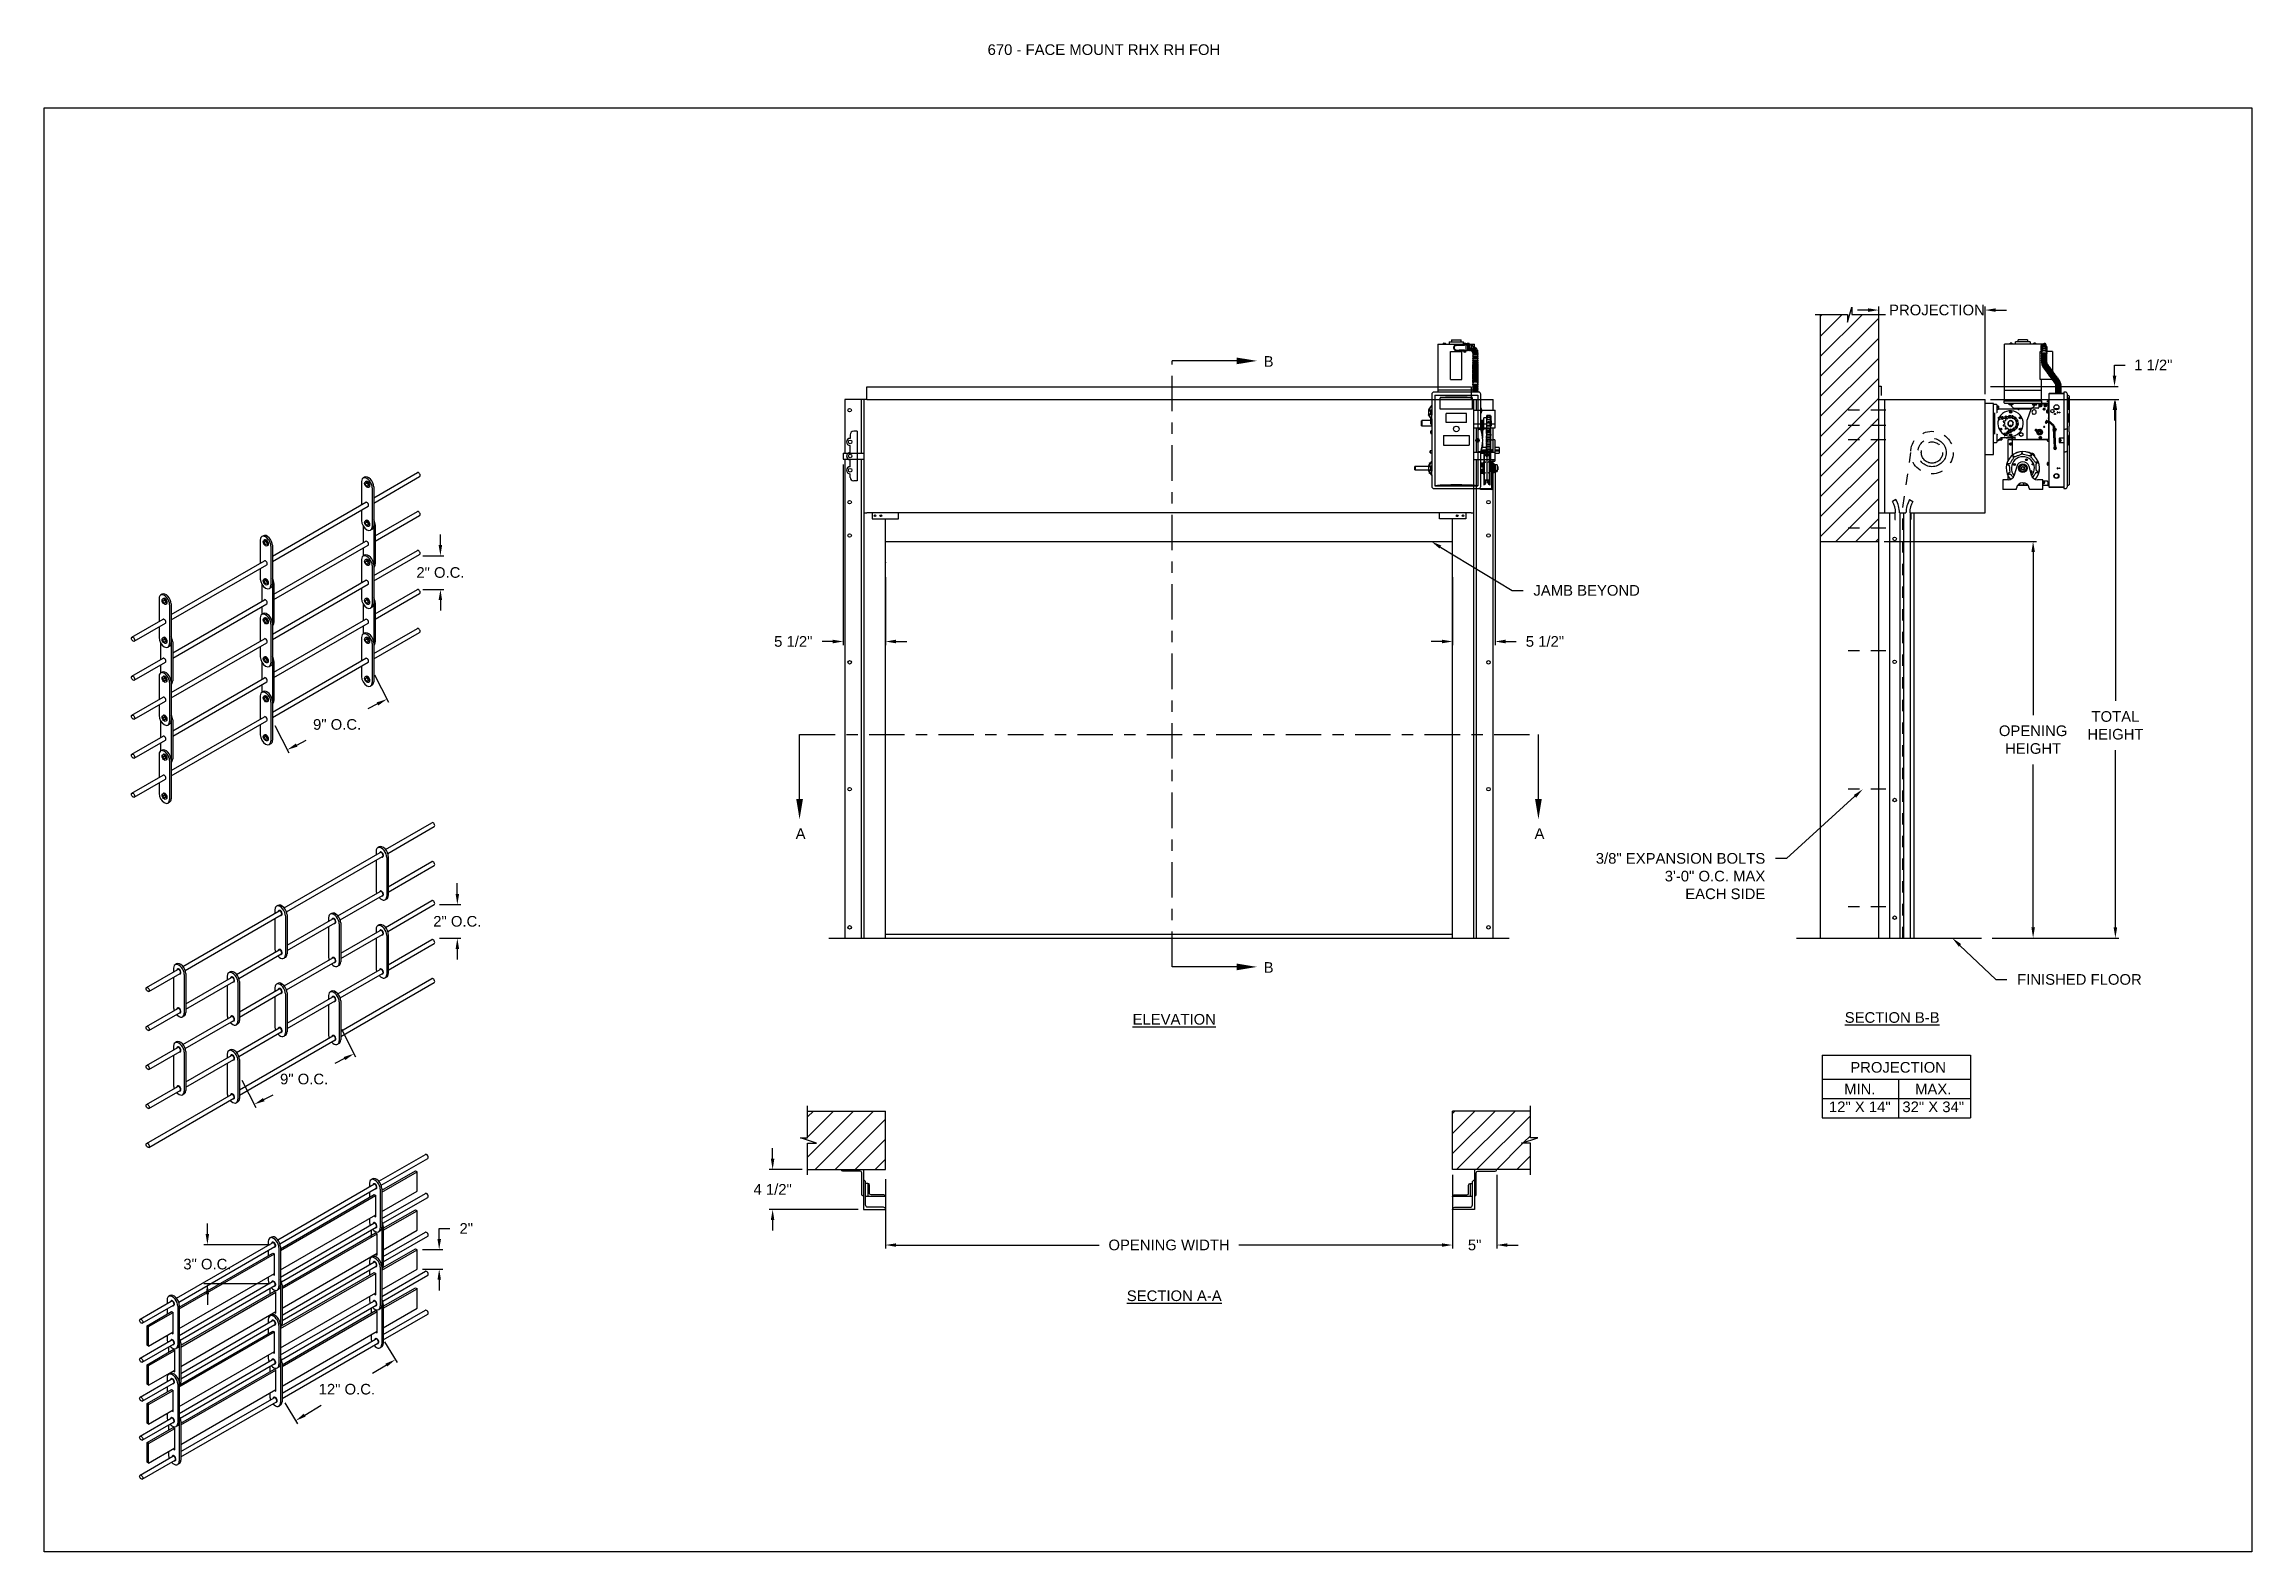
# Model space of a CAD drawing. Header units: inches. Extents: x 169.6 to 213.8, y 195 to 266.5.
# Drawn here: x 194.28 to 213.75, y 195.05 to 208.34 of the extents above; entities that cross this region are included whole.
import ezdxf
from ezdxf import colors
from ezdxf.entities.mleader import LeaderData, LeaderLine
from ezdxf.math import Vec2, Vec3

# ---------------------------------------------------------------- set-up
doc = ezdxf.new("R2010")
doc.units = ezdxf.units.IN
doc.header["$LTSCALE"] = 0.25
doc.header["$MEASUREMENT"] = 0
for name, pattern in [('CENTER', [2, 1.25, -0.25, 0.25, -0.25]), ('CENTER2', [1.125, 0.75, -0.125, 0.125, -0.125]), ('HIDDEN', [0.375, 0.25, -0.125])]:
    doc.linetypes.add(name, pattern=pattern)
for name, color, linetype in [('ANNOTATIONS', 1, 'Continuous'), ('DETAILS', 4, 'Continuous'), ('RHX RH F.O.H.', 7, 'Continuous'), ('SECTION CUTS', 6, 'CENTER')]:
    doc.layers.add(name, color=color, linetype=linetype)
doc.styles.add('ARIAL', font='arial.ttf', dxfattribs={"height": 0.09375})
doc.styles.get("Standard").update_dxf_attribs({"font": 'romans.shx'})
doc.dimstyles.new('STANDARD$0', dxfattribs={"dimtxt": 0.09375, "dimasz": 0.09375, "dimexe": 0.03125, "dimexo": 0.046875, "dimgap": 0.09, "dimtad": 0, "dimtih": 1, "dimtoh": 1, "dimdec": 4, "dimzin": 0, "dimdsep": 46, "dimtxsty": 'ARIAL', "dimcen": 0.09, "dimadec": 0, "dimazin": 0, "dimtfac": 1, "dimtdec": 4, "dimtofl": 0, "dimtmove": 0, "dimatfit": 1, "dimfxl": 1, "dimtolj": 1, "dimtzin": 0, "dimarcsym": 0})
pattern_1 = [(45, (8.0003, -58.12684), (-0.08838835, 0.08838835), [])]

msp = doc.modelspace()

# ---------------------------------------------------------------- texts
at = {"layer": 'ANNOTATIONS', "insert": (202.60373, 208.34134), "char_height": 0.09375, "width": 4.6220629, "attachment_point": 1, "line_spacing_factor": 0.86134, "style": 'ARIAL'}
msp.add_mtext('670 - FACE MOUNT RHX RH FOH', dxfattribs=at)
at = {"layer": 'ANNOTATIONS', "char_height": 0.09375, "attachment_point": 2, "style": 'ARIAL'}
for s, insert, width in [('{\\LELEVATION}', (204.24975, 199.79033), 3.0834986), ('{\\LSECTION B-B}', (210.58116, 199.80629), 1.3823677), ('{\\LSECTION A-A}', (204.24975, 197.3525), 1.3823677)]:
    msp.add_mtext(s, dxfattribs=dict(at, insert=insert, width=width))
for s, width, insert in [('PROJECTION ', 1.7594917, (210.63381, 199.36673)), ('MIN.\\P12" X 14" ', 0.6711642, (210.29569, 199.17474)), ('MAX.\\P32" X 34"', 0.6567117, (210.94312, 199.17474))]:
    msp.add_mtext_dynamic_manual_height_columns(s, width=width, gutter_width=1.36268, heights=[0], dxfattribs=dict(at, insert=insert))
at = {"layer": 'SECTION CUTS', "style": 'ARIAL'}
for s, p in [('B', (205.03826, 205.49792)), ('A', (200.91094, 201.33381)), ('A', (207.42689, 201.33381)), ('B', (205.03826, 200.15371))]:
    msp.add_text(s, height=0.09375, dxfattribs=at).set_placement(p)

# ---------------------------------------------------------------- blocks, each defined once
blk = doc.blocks.new('*D61')
at = {"layer": 'ANNOTATIONS', "color": 0, "lineweight": -2, "transparency": 16777216}
for p, q in [((201.331, 204.637), (201.331, 203.044)), ((201.704, 203.642), (201.704, 203.044)), ((201.237, 203.075), (201.144, 203.075)), ((201.797, 203.075), (201.891, 203.075))]:
    blk.add_line(p, q, dxfattribs=at)
at = {"layer": 'ANNOTATIONS', "color": 0, "transparency": 16777216}
for points in [[(201.237, 203.091), (201.237, 203.059), (201.331, 203.075)], [(201.797, 203.091), (201.797, 203.059), (201.704, 203.075)]]:
    blk.add_solid(points, dxfattribs=at)
at = {"layer": 'defpoints', "color": 0, "transparency": 16777216}
for p in [(201.331, 204.684), (201.704, 203.688), (201.331, 203.075)]:
    blk.add_point(p, dxfattribs=at)
at = {"layer": 'ANNOTATIONS', "color": 0, "transparency": 16777216, "insert": (200.89, 203.075), "char_height": 0.0938, "attachment_point": 5, "style": 'ARIAL'}
blk.add_mtext('\\A1;5 1/2"', dxfattribs=at)
blk = doc.blocks.new('*D62')
at = {"layer": 'ANNOTATIONS', "color": 0, "lineweight": -2, "transparency": 16777216}
for p, q in [((207.079, 204.632), (207.079, 203.044)), ((206.704, 203.641), (206.704, 203.044)), ((206.61, 203.075), (206.516, 203.075)), ((207.172, 203.075), (207.266, 203.075))]:
    blk.add_line(p, q, dxfattribs=at)
at = {"layer": 'ANNOTATIONS', "color": 0, "transparency": 16777216}
for points in [[(206.61, 203.091), (206.61, 203.059), (206.704, 203.075)], [(207.172, 203.091), (207.172, 203.059), (207.079, 203.075)]]:
    blk.add_solid(points, dxfattribs=at)
at = {"layer": 'defpoints', "color": 0, "transparency": 16777216}
for p in [(207.079, 204.679), (206.704, 203.688), (206.704, 203.075)]:
    blk.add_point(p, dxfattribs=at)
at = {"layer": 'ANNOTATIONS', "color": 0, "transparency": 16777216, "insert": (207.519, 203.075), "char_height": 0.0938, "attachment_point": 5, "style": 'ARIAL'}
blk.add_mtext('\\A1;5 1/2"', dxfattribs=at)
blk = doc.blocks.new('*D57')
at = {"layer": 'ANNOTATIONS', "color": 0, "lineweight": -2, "transparency": 16777216}
for p, q in [((200.708, 198.513), (200.708, 198.606)), ((200.969, 198.419), (200.677, 198.419)), ((201.461, 198.067), (200.677, 198.067)), ((200.708, 197.973), (200.708, 197.88))]:
    blk.add_line(p, q, dxfattribs=at)
at = {"layer": 'ANNOTATIONS', "color": 0, "transparency": 16777216}
for points in [[(200.692, 198.513), (200.723, 198.513), (200.708, 198.419)], [(200.692, 197.973), (200.723, 197.973), (200.708, 198.067)]]:
    blk.add_solid(points, dxfattribs=at)
at = {"layer": 'defpoints', "color": 0, "transparency": 16777216}
for p in [(201.016, 198.419), (200.708, 198.067), (201.508, 198.067)]:
    blk.add_point(p, dxfattribs=at)
at = {"layer": 'ANNOTATIONS', "color": 0, "transparency": 16777216, "insert": (200.708, 198.243), "char_height": 0.0938, "attachment_point": 5, "style": 'ARIAL'}
blk.add_mtext('\\A1;4 1/2"', dxfattribs=at)
blk = doc.blocks.new('*D58')
at = {"layer": 'ANNOTATIONS', "color": 0, "lineweight": -2, "transparency": 16777216}
for p, q in [((206.704, 198.372), (206.704, 197.721)), ((207.094, 198.372), (207.094, 197.721)), ((206.61, 197.753), (206.516, 197.753)), ((207.188, 197.753), (207.282, 197.753))]:
    blk.add_line(p, q, dxfattribs=at)
at = {"layer": 'ANNOTATIONS', "color": 0, "transparency": 16777216}
for points in [[(206.61, 197.768), (206.61, 197.737), (206.704, 197.753)], [(207.188, 197.768), (207.188, 197.737), (207.094, 197.753)]]:
    blk.add_solid(points, dxfattribs=at)
at = {"layer": 'defpoints', "color": 0, "transparency": 16777216}
for p in [(206.704, 198.419), (207.094, 198.419), (207.094, 197.753)]:
    blk.add_point(p, dxfattribs=at)
at = {"layer": 'ANNOTATIONS', "color": 0, "transparency": 16777216, "insert": (206.899, 197.753), "char_height": 0.0938, "attachment_point": 5, "style": 'ARIAL'}
blk.add_mtext('\\A1;5"', dxfattribs=at)
blk = doc.blocks.new('*D59')
at = {"layer": 'ANNOTATIONS', "color": 0, "lineweight": -2, "transparency": 16777216}
for p, q in [((210.369, 205.998), (210.276, 205.998)), ((210.463, 205.372), (210.463, 206.029)), ((211.401, 205.257), (211.401, 206.029)), ((211.494, 205.998), (211.588, 205.998))]:
    blk.add_line(p, q, dxfattribs=at)
at = {"layer": 'ANNOTATIONS', "color": 0, "transparency": 16777216}
for points in [[(210.369, 206.013), (210.369, 205.982), (210.463, 205.998)], [(211.494, 206.013), (211.494, 205.982), (211.401, 205.998)]]:
    blk.add_solid(points, dxfattribs=at)
at = {"layer": 'defpoints', "color": 0, "transparency": 16777216}
for p in [(211.401, 205.998), (210.463, 205.325), (211.401, 205.21)]:
    blk.add_point(p, dxfattribs=at)
at = {"layer": 'ANNOTATIONS', "color": 0, "transparency": 16777216, "insert": (210.976, 205.998), "char_height": 0.09375, "attachment_point": 5, "style": 'ARIAL'}
blk.add_mtext('\\A1;PROJECTION', dxfattribs=at)
blk = doc.blocks.new('*D60')
at = {"layer": 'ANNOTATIONS', "color": 0, "lineweight": -2, "transparency": 16777216}
for p, q in [((212.542, 205.419), (212.542, 205.513)), ((212.542, 205.513), (212.636, 205.513)), ((211.448, 205.325), (212.573, 205.325)), ((211.448, 205.21), (212.573, 205.21)), ((212.542, 205.116), (212.542, 205.023))]:
    blk.add_line(p, q, dxfattribs=at)
at = {"layer": 'ANNOTATIONS', "color": 0, "transparency": 16777216}
for points in [[(212.526, 205.419), (212.558, 205.419), (212.542, 205.325)], [(212.526, 205.116), (212.558, 205.116), (212.542, 205.21)]]:
    blk.add_solid(points, dxfattribs=at)
at = {"layer": 'defpoints', "color": 0, "transparency": 16777216}
for p in [(211.401, 205.325), (212.542, 205.325), (211.401, 205.21)]:
    blk.add_point(p, dxfattribs=at)
at = {"layer": 'ANNOTATIONS', "color": 0, "transparency": 16777216, "insert": (212.884, 205.513), "char_height": 0.0938, "attachment_point": 5, "style": 'ARIAL'}
blk.add_mtext('\\A1;1 1/2"', dxfattribs=at)
blk = doc.blocks.new('*D63')
at = {"layer": 'ANNOTATIONS', "color": 0, "lineweight": -2, "transparency": 16777216}
for p, q in [((210.51, 203.957), (211.855, 203.957)), ((211.824, 203.863), (211.824, 202.426)), ((211.824, 200.554), (211.824, 201.991)), ((211.463, 200.46), (211.855, 200.46))]:
    blk.add_line(p, q, dxfattribs=at)
at = {"layer": 'ANNOTATIONS', "color": 0, "transparency": 16777216}
for points in [[(211.809, 203.863), (211.84, 203.863), (211.824, 203.957)], [(211.809, 200.554), (211.84, 200.554), (211.824, 200.46)]]:
    blk.add_solid(points, dxfattribs=at)
at = {"layer": 'defpoints', "color": 0, "transparency": 16777216}
for p in [(210.463, 203.957), (211.824, 203.957), (211.416, 200.46)]:
    blk.add_point(p, dxfattribs=at)
at = {"layer": 'ANNOTATIONS', "color": 0, "transparency": 16777216, "insert": (211.824, 202.209), "char_height": 0.09375, "attachment_point": 5, "style": 'ARIAL'}
blk.add_mtext('\\A1;OPENING \\PHEIGHT', dxfattribs=at)
blk = doc.blocks.new('*D64')
at = {"layer": 'ANNOTATIONS', "color": 0, "lineweight": -2, "transparency": 16777216}
for p, q in [((211.448, 205.21), (212.581, 205.21)), ((212.55, 205.116), (212.55, 202.553)), ((212.55, 200.554), (212.55, 202.118)), ((211.463, 200.46), (212.581, 200.46))]:
    blk.add_line(p, q, dxfattribs=at)
at = {"layer": 'ANNOTATIONS', "color": 0, "transparency": 16777216}
for points in [[(212.534, 205.116), (212.565, 205.116), (212.55, 205.21)], [(212.534, 200.554), (212.565, 200.554), (212.55, 200.46)]]:
    blk.add_solid(points, dxfattribs=at)
at = {"layer": 'defpoints', "color": 0, "transparency": 16777216}
for p in [(211.401, 205.21), (211.416, 200.46), (212.55, 200.46)]:
    blk.add_point(p, dxfattribs=at)
at = {"layer": 'ANNOTATIONS', "color": 0, "transparency": 16777216, "insert": (212.55, 202.335), "char_height": 0.0938, "attachment_point": 5, "style": 'ARIAL'}
blk.add_mtext('\\A1;TOTAL\\PHEIGHT', dxfattribs=at)
blk = doc.blocks.new('*D65')
at = {"layer": 'ANNOTATIONS', "color": 0, "lineweight": -2, "transparency": 16777216}
for p, q in [((201.704, 198.333), (201.704, 197.721)), ((201.797, 197.753), (203.587, 197.753)), ((206.61, 197.753), (204.82, 197.753)), ((206.704, 197.8), (206.704, 197.784))]:
    blk.add_line(p, q, dxfattribs=at)
at = {"layer": 'ANNOTATIONS', "color": 0, "transparency": 16777216}
for points in [[(201.797, 197.768), (201.797, 197.737), (201.704, 197.753)], [(206.61, 197.768), (206.61, 197.737), (206.704, 197.753)]]:
    blk.add_solid(points, dxfattribs=at)
at = {"layer": 'defpoints', "color": 0, "transparency": 16777216}
for p in [(201.704, 198.38), (206.704, 197.753), (206.704, 197.753)]:
    blk.add_point(p, dxfattribs=at)
at = {"layer": 'ANNOTATIONS', "color": 0, "transparency": 16777216, "insert": (204.204, 197.753), "char_height": 0.09375, "attachment_point": 5, "style": 'ARIAL'}
blk.add_mtext('\\A1;OPENING WIDTH', dxfattribs=at)
blk = doc.blocks.new('*D115')
at = {"layer": 'ANNOTATIONS', "color": 0, "lineweight": -2, "transparency": 16777216}
for p, q in [((197.198, 202.782), (197.321, 202.539)), ((197.223, 202.525), (197.139, 202.482)), ((196.318, 202.335), (196.441, 202.092)), ((196.511, 202.162), (196.594, 202.205))]:
    blk.add_line(p, q, dxfattribs=at)
at = {"layer": 'ANNOTATIONS', "color": 0, "transparency": 16777216}
for points in [[(197.216, 202.538), (197.23, 202.511), (197.307, 202.567)], [(196.504, 202.176), (196.518, 202.148), (196.427, 202.12)]]:
    blk.add_solid(points, dxfattribs=at)
at = {"layer": 'defpoints', "color": 0, "transparency": 16777216}
for p in [(197.176, 202.823), (197.307, 202.567), (196.297, 202.376)]:
    blk.add_point(p, dxfattribs=at)
at = {"layer": 'ANNOTATIONS', "color": 0, "transparency": 16777216, "insert": (196.867, 202.343), "char_height": 0.09375, "attachment_point": 5, "style": 'ARIAL'}
blk.add_mtext('\\A1;9" O.C.', dxfattribs=at)
blk = doc.blocks.new('*D116')
at = {"layer": 'ANNOTATIONS', "color": 0, "lineweight": -2, "transparency": 16777216}
for p, q in [((197.778, 203.925), (197.778, 204.019)), ((197.622, 203.831), (197.809, 203.831)), ((197.622, 203.534), (197.809, 203.534)), ((197.778, 203.44), (197.778, 203.347))]:
    blk.add_line(p, q, dxfattribs=at)
at = {"layer": 'ANNOTATIONS', "color": 0, "transparency": 16777216}
for points in [[(197.762, 203.925), (197.793, 203.925), (197.778, 203.831)], [(197.762, 203.44), (197.793, 203.44), (197.778, 203.534)]]:
    blk.add_solid(points, dxfattribs=at)
at = {"layer": 'defpoints', "color": 0, "transparency": 16777216}
for p in [(197.575, 203.831), (197.778, 203.831), (197.575, 203.534)]:
    blk.add_point(p, dxfattribs=at)
at = {"layer": 'ANNOTATIONS', "color": 0, "transparency": 16777216, "insert": (197.778, 203.683), "char_height": 0.09375, "attachment_point": 5, "style": 'ARIAL'}
blk.add_mtext('\\A1;2" O.C.', dxfattribs=at)
blk = doc.blocks.new('*D117')
at = {"layer": 'ANNOTATIONS', "color": 0, "lineweight": -2, "transparency": 16777216}
for p, q in [((196.907, 199.655), (197.03, 199.412)), ((196.932, 199.397), (196.848, 199.355)), ((196.027, 199.207), (196.15, 198.965)), ((196.22, 199.035), (196.303, 199.078))]:
    blk.add_line(p, q, dxfattribs=at)
at = {"layer": 'ANNOTATIONS', "color": 0, "transparency": 16777216}
for points in [[(196.925, 199.411), (196.939, 199.384), (197.016, 199.44)], [(196.213, 199.049), (196.227, 199.021), (196.136, 198.993)]]:
    blk.add_solid(points, dxfattribs=at)
at = {"layer": 'defpoints', "color": 0, "transparency": 16777216}
for p in [(196.885, 199.696), (197.016, 199.44), (196.006, 199.249)]:
    blk.add_point(p, dxfattribs=at)
at = {"layer": 'ANNOTATIONS', "color": 0, "transparency": 16777216, "insert": (196.576, 199.216), "char_height": 0.09375, "attachment_point": 5, "style": 'ARIAL'}
blk.add_mtext('\\A1;9" O.C.', dxfattribs=at)
blk = doc.blocks.new('*D118')
at = {"layer": 'ANNOTATIONS', "color": 0, "lineweight": -2, "transparency": 16777216}
for p, q in [((197.927, 200.849), (197.927, 200.943)), ((197.771, 200.755), (197.958, 200.755)), ((197.771, 200.458), (197.958, 200.458)), ((197.927, 200.364), (197.927, 200.271))]:
    blk.add_line(p, q, dxfattribs=at)
at = {"layer": 'ANNOTATIONS', "color": 0, "transparency": 16777216}
for points in [[(197.912, 200.849), (197.943, 200.849), (197.927, 200.755)], [(197.912, 200.364), (197.943, 200.364), (197.927, 200.458)]]:
    blk.add_solid(points, dxfattribs=at)
at = {"layer": 'defpoints', "color": 0, "transparency": 16777216}
for p in [(197.724, 200.755), (197.927, 200.755), (197.724, 200.458)]:
    blk.add_point(p, dxfattribs=at)
at = {"layer": 'ANNOTATIONS', "color": 0, "transparency": 16777216, "insert": (197.927, 200.607), "char_height": 0.09375, "attachment_point": 5, "style": 'ARIAL'}
blk.add_mtext('\\A1;2" O.C.', dxfattribs=at)
blk = doc.blocks.new('*D119')
at = {"layer": 'ANNOTATIONS', "color": 0, "lineweight": -2, "transparency": 16777216}
for p, q in [((197.285, 196.899), (197.398, 196.716)), ((197.301, 196.694), (197.179, 196.619)), ((196.406, 196.36), (196.518, 196.177)), ((196.582, 196.253), (196.727, 196.342))]:
    blk.add_line(p, q, dxfattribs=at)
at = {"layer": 'ANNOTATIONS', "color": 0, "transparency": 16777216}
for points in [[(197.293, 196.707), (197.309, 196.681), (197.381, 196.743)], [(196.573, 196.266), (196.59, 196.24), (196.502, 196.204)]]:
    blk.add_solid(points, dxfattribs=at)
at = {"layer": 'defpoints', "color": 0, "transparency": 16777216}
for p in [(197.261, 196.939), (197.381, 196.743), (196.381, 196.4)]:
    blk.add_point(p, dxfattribs=at)
at = {"layer": 'ANNOTATIONS', "color": 0, "transparency": 16777216, "insert": (196.953, 196.481), "char_height": 0.09375, "attachment_point": 5, "style": 'ARIAL'}
blk.add_mtext('\\A1;12" O.C.', dxfattribs=at)
blk = doc.blocks.new('*D120')
at = {"layer": 'ANNOTATIONS', "color": 0, "lineweight": -2, "transparency": 16777216}
for p, q in [((197.767, 197.806), (197.767, 197.899)), ((197.767, 197.899), (197.861, 197.899)), ((197.619, 197.712), (197.798, 197.712)), ((197.619, 197.54), (197.798, 197.54)), ((197.767, 197.446), (197.767, 197.352))]:
    blk.add_line(p, q, dxfattribs=at)
at = {"layer": 'ANNOTATIONS', "color": 0, "transparency": 16777216}
for points in [[(197.752, 197.806), (197.783, 197.806), (197.767, 197.712)], [(197.752, 197.446), (197.783, 197.446), (197.767, 197.54)]]:
    blk.add_solid(points, dxfattribs=at)
at = {"layer": 'defpoints', "color": 0, "transparency": 16777216}
for p in [(197.572, 197.712), (197.767, 197.712), (197.572, 197.54)]:
    blk.add_point(p, dxfattribs=at)
at = {"layer": 'ANNOTATIONS', "color": 0, "transparency": 16777216, "insert": (198.006, 197.899), "char_height": 0.0938, "attachment_point": 5, "style": 'ARIAL'}
blk.add_mtext('\\A1;2"', dxfattribs=at)
blk = doc.blocks.new('*D121')
at = {"layer": 'ANNOTATIONS', "color": 0, "lineweight": -2, "transparency": 16777216}
for p, q in [((195.723, 197.85), (195.723, 197.943)), ((196.277, 197.756), (195.691, 197.756)), ((196.277, 197.412), (195.691, 197.412)), ((195.723, 197.318), (195.723, 197.225))]:
    blk.add_line(p, q, dxfattribs=at)
at = {"layer": 'ANNOTATIONS', "color": 0, "transparency": 16777216}
for points in [[(195.707, 197.85), (195.738, 197.85), (195.723, 197.756)], [(195.707, 197.318), (195.738, 197.318), (195.723, 197.412)]]:
    blk.add_solid(points, dxfattribs=at)
at = {"layer": 'defpoints', "color": 0, "transparency": 16777216}
for p in [(196.324, 197.756), (195.723, 197.412), (196.324, 197.412)]:
    blk.add_point(p, dxfattribs=at)
at = {"layer": 'ANNOTATIONS', "color": 0, "transparency": 16777216, "insert": (195.723, 197.584), "char_height": 0.09375, "attachment_point": 5, "style": 'ARIAL'}
blk.add_mtext('\\A1;3" O.C.', dxfattribs=at)

# ---------------------------------------------------------------- dimensions: what is measured, and where the dimension line sits
at = {"layer": 'ANNOTATIONS'}
for base, p1, p2, text, picture, middle in [((211.40067, 205.99756), (210.46317, 205.32529), (211.40067, 205.21024), 'PROJECTION', '*D59', (210.97598, 205.99756)), ((207.09449, 197.75267), (206.70373, 198.41877), (207.09449, 198.41877), '5"', '*D58', (206.89911, 197.75267))]:
    dim = msp.add_linear_dim(base=base, p1=p1, p2=p2, text=text, dimstyle='STANDARD$0', dxfattribs=at)
    dim.commit()
    dim.dimension.update_dxf_attribs({"geometry": picture, "text_midpoint": middle, "dimtype": 160})
for base, p1, p2, text, picture, middle in [((212.54193, 205.32529), (211.40067, 205.21024), (211.40067, 205.32529), '1 1/2"', '*D60', (212.88437, 205.51279)), ((197.77777, 203.83141), (197.57463, 203.53418), (197.57463, 203.83141), '2" O.C.', '*D116', (197.77777, 203.6828)), ((211.82424, 203.95688), (211.4163, 200.46024), (210.46317, 203.95688), 'OPENING \\PHEIGHT', '*D63', (211.82424, 202.20856)), ((197.9272, 200.75548), (197.72407, 200.45824), (197.72407, 200.75548), '2" O.C.', '*D118', (197.9272, 200.60686)), ((195.72267, 197.41201), (196.32413, 197.75576), (196.32413, 197.41201), '3" O.C.', '*D121', (195.72267, 197.58389))]:
    dim = msp.add_linear_dim(base=base, p1=p1, p2=p2, angle=90, text=text, dimstyle='STANDARD$0', dxfattribs=at)
    dim.commit()
    dim.dimension.update_dxf_attribs({"geometry": picture, "text_midpoint": middle})
for base, p1, p2, angle, text, picture, middle, dimtype in [((212.54974, 200.46024), (211.40067, 205.21024), (211.4163, 200.46024), 90, 'TOTAL\\PHEIGHT', '*D64', (212.54974, 202.33524), 160), ((201.33102, 203.07504), (201.70373, 203.68842), (201.33102, 204.68429), 180, '5 1/2"', '*D61', (200.89042, 203.07504), 160), ((206.70373, 203.07504), (207.07873, 204.67899), (206.70373, 203.68837), 180, '5 1/2"', '*D62', (207.51933, 203.07504), 160), ((200.70778, 198.06709), (201.01623, 198.41877), (201.50835, 198.06709), 90, '4 1/2"', '*D57', (200.70778, 198.24293), 160), ((197.38118, 196.74301), (196.3813, 196.40033), (197.26091, 196.9393), 31.49751, '12" O.C.', '*D119', (196.95303, 196.48066), 161)]:
    dim = msp.add_linear_dim(base=base, p1=p1, p2=p2, angle=angle, text=text, dimstyle='STANDARD$0', dxfattribs=at)
    dim.commit()
    dim.dimension.update_dxf_attribs({"geometry": picture, "text_midpoint": middle, "dimtype": dimtype})
for p1, p2, distance, text, picture, middle in [((196.29672, 202.37636), (197.17633, 202.82346), -0.28764, '9" O.C.', '*D115', (196.86685, 202.34349)), ((196.00571, 199.24923), (196.88532, 199.69633), -0.28764, '9" O.C.', '*D117', (196.57585, 199.21637)), ((197.57238, 197.53969), (197.57238, 197.71186), -0.19474, '2"', '*D120', (198.00555, 197.89936))]:
    dim = msp.add_aligned_dim(p1=p1, p2=p2, distance=distance, text=text, dimstyle='STANDARD$0', dxfattribs=at)
    dim.commit()
    dim.dimension.update_dxf_attribs({"geometry": picture, "text_midpoint": middle})
dim = msp.add_linear_dim(base=(206.70373, 197.75267), p1=(201.70373, 198.37971), p2=(206.70373, 197.75267), text='OPENING WIDTH', dimstyle='STANDARD$0', dxfattribs=at)
dim.commit()
dim.dimension.update_dxf_attribs({"geometry": '*D65', "text_midpoint": (204.20373, 197.75267)})

# ---------------------------------------------------------------- hatches: boundary and pattern name
at = {"layer": 'RHX RH F.O.H.', "linetype": 'Continuous'}
h = msp.add_hatch(dxfattribs=at)
h.set_pattern_fill('ANSI31', color=256, style=0)
h.set_pattern_definition([(45, (8.63474, -58.12684), (-0.088388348, 0.088388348), [])])
h.paths.add_polyline_path([(210.46317, 205.22401), (210.46317, 205.9586), (210.22668, 205.9586), (210.22668, 206.02326), (210.18826, 205.8899), (210.18826, 205.9586), (209.94755, 205.9586), (209.94755, 205.4083)])
h.paths.add_polyline_path([(209.94755, 205.4083), (209.94755, 203.95688), (210.46317, 203.95688), (210.46317, 205.21024), (210.46317, 205.22401)])
at = {"layer": 'RHX RH F.O.H.'}
h = msp.add_hatch(dxfattribs=at)
h.set_pattern_fill('ANSI31', color=256, style=0)
h.set_pattern_definition(pattern_1)
h.paths.add_polyline_path([(201.70373, 198.9344), (201.01623, 198.9344), (201.01623, 198.6972), (200.95212, 198.6972), (201.09419, 198.65029), (201.01623, 198.65029), (201.01623, 198.41877), (201.70373, 198.41877), (201.70373, 198.58127)])
h = msp.add_hatch(dxfattribs=at)
h.set_pattern_fill('ANSI31', color=256, style=0)
h.set_pattern_definition(pattern_1)
h.paths.add_polyline_path([(207.45533, 198.6972), (207.39123, 198.6972), (207.39123, 198.9344), (206.70373, 198.9344), (206.70373, 198.41877), (206.7219, 198.41877), (207.39123, 198.41877), (207.39123, 198.65029), (207.31326, 198.65029)])

# ---------------------------------------------------------------- linework, layer by layer
at = {"layer": 'ANNOTATIONS'}
for p, q in [((209.96512, 199.42616), (209.96512, 198.87479)), ((209.96512, 199.42616), (211.27289, 199.42616)), ((211.27289, 199.42616), (211.27289, 198.87479)), ((209.96512, 199.21469), (211.27289, 199.21469)), ((210.63797, 199.21469), (210.63797, 198.87479)), ((209.96512, 199.04474), (211.27289, 199.04474)), ((209.96512, 198.87479), (211.27289, 198.87479))]:
    msp.add_line(p, q, dxfattribs=at)
at = {"layer": 'defpoints'}
msp.add_lwpolyline([(213.75315, 195.04721), (194.28327, 195.04721), (194.28327, 207.78232), (213.75315, 207.78232)], close=True, dxfattribs=at)
at = {"layer": 'DETAILS'}
for p, q in [((197.08233, 204.48534), (197.08233, 204.2812)), ((197.10958, 204.52355), (197.0961, 204.51577)), ((197.12144, 204.48646), (197.11512, 204.48282)), ((197.14986, 204.43725), (197.14353, 204.43361)), ((197.18981, 204.34325), (197.57463, 204.56543)), ((197.18981, 204.29643), (197.59491, 204.53032)), ((197.18981, 204.43886), (197.18981, 204.09511)), ((196.29672, 203.82762), (197.11919, 204.30248)), ((196.29672, 203.78081), (197.13947, 204.26737)), ((197.17633, 204.43108), (197.17633, 204.08733)), ((197.08233, 204.23438), (197.08233, 204.14159)), ((197.09581, 204.09577), (197.09581, 203.94523)), ((197.12144, 204.14271), (197.11512, 204.13907)), ((197.14986, 204.0935), (197.14353, 204.08986)), ((197.17604, 204.06468), (197.16256, 204.0569)), ((197.18975, 204.09259), (197.18975, 203.75424)), ((197.20323, 204.00725), (197.57463, 204.22168)), ((197.20323, 203.96044), (197.59491, 204.18657)), ((197.20323, 204.10286), (197.20323, 203.75911)), ((196.18924, 203.96972), (196.18924, 203.76557)), ((196.21649, 204.00793), (196.20301, 204.00014)), ((196.22835, 203.97084), (196.22203, 203.96719)), ((196.25677, 203.92163), (196.25045, 203.91798)), ((196.28324, 203.91545), (196.28324, 203.5717)), ((196.29672, 203.92323), (196.29672, 203.57948)), ((196.31015, 203.49163), (197.11919, 203.95873)), ((196.31015, 203.44481), (197.13947, 203.92362)), ((197.09581, 203.89842), (197.09581, 203.8284)), ((197.18981, 203.65605), (197.57463, 203.87823)), ((195.40363, 203.312), (196.2261, 203.78686)), ((195.40363, 203.26518), (196.24638, 203.75174)), ((196.18924, 203.71876), (196.18924, 203.62597)), ((197.08233, 203.79814), (197.08233, 203.594)), ((197.10958, 203.83635), (197.0961, 203.82857)), ((197.12144, 203.79926), (197.11512, 203.79561)), ((197.14986, 203.75005), (197.14353, 203.74641)), ((197.17633, 203.74388), (197.17633, 203.40013)), ((197.18981, 203.60923), (197.59491, 203.84312)), ((197.18981, 203.75166), (197.18981, 203.40791)), ((195.3234, 203.4923), (195.30992, 203.48452)), ((196.20272, 203.58015), (196.20272, 203.42961)), ((196.22835, 203.62709), (196.22203, 203.62344)), ((196.25677, 203.57788), (196.25045, 203.57423)), ((196.28295, 203.54906), (196.26947, 203.54128)), ((196.29667, 203.57696), (196.29667, 203.23861)), ((196.29672, 203.14042), (197.11919, 203.61528)), ((196.29672, 203.09361), (197.13947, 203.58017)), ((196.31015, 203.58724), (196.31015, 203.24349)), ((197.08233, 203.54718), (197.08233, 203.45439)), ((197.20323, 203.31975), (197.57463, 203.53418)), ((197.20323, 203.27294), (197.59491, 203.49907)), ((195.05775, 203.1123), (195.33302, 203.27123)), ((195.29615, 203.45409), (195.29615, 203.24995)), ((195.33527, 203.45521), (195.32895, 203.45157)), ((195.36368, 203.406), (195.35736, 203.40236)), ((195.39015, 203.39983), (195.39015, 203.05608)), ((195.40363, 203.40761), (195.40363, 203.06386)), ((195.41706, 202.976), (196.2261, 203.44311)), ((195.41706, 202.92919), (196.24638, 203.40799)), ((196.18924, 203.28252), (196.18924, 203.07837)), ((196.20272, 203.38279), (196.20272, 203.31278)), ((196.21649, 203.32073), (196.20301, 203.31294)), ((196.22835, 203.28364), (196.22203, 203.27999)), ((196.31015, 202.80413), (197.11919, 203.27123)), ((197.09581, 203.40827), (197.09581, 203.25773)), ((197.12144, 203.45551), (197.11512, 203.45186)), ((197.14986, 203.4063), (197.14353, 203.40266)), ((197.17604, 203.37748), (197.16256, 203.3697)), ((197.18975, 203.40509), (197.18975, 203.06674)), ((197.20323, 203.41536), (197.20323, 203.07161)), ((195.07802, 203.07719), (195.35329, 203.23612)), ((195.29615, 203.20313), (195.29615, 203.11034)), ((195.33527, 203.11146), (195.32895, 203.10782)), ((195.40363, 202.6248), (196.2261, 203.09966)), ((195.41706, 203.07161), (195.41706, 202.72786)), ((196.25677, 203.23443), (196.25045, 203.23078)), ((196.28324, 203.22825), (196.28324, 202.8845)), ((196.29672, 203.23603), (196.29672, 202.89228)), ((196.31015, 202.75731), (197.13947, 203.23612)), ((197.08233, 203.11034), (197.08233, 202.9062)), ((197.09581, 203.21092), (197.09581, 203.1409)), ((197.10958, 203.14855), (197.0961, 203.14077)), ((197.12144, 203.11146), (197.11512, 203.10782)), ((197.18981, 202.96825), (197.57463, 203.19043)), ((197.18981, 202.92143), (197.59491, 203.15532)), ((195.05775, 202.76855), (195.33302, 202.92748)), ((195.07802, 202.73344), (195.35329, 202.89237)), ((195.30963, 203.06452), (195.30963, 202.91398)), ((195.36368, 203.06225), (195.35736, 203.05861)), ((195.38986, 203.03343), (195.37638, 203.02565)), ((195.40358, 203.06134), (195.40358, 202.72299)), ((195.40363, 202.57798), (196.24638, 203.06454)), ((196.18924, 203.03156), (196.18924, 202.93877)), ((196.20272, 202.89265), (196.20272, 202.74211)), ((196.22835, 202.93989), (196.22203, 202.93624)), ((196.25677, 202.89068), (196.25045, 202.88703)), ((196.29667, 202.88946), (196.29667, 202.55111)), ((196.29672, 202.45262), (197.11919, 202.92748)), ((196.29672, 202.40581), (197.13947, 202.89237)), ((196.31015, 202.89974), (196.31015, 202.55599)), ((197.14986, 203.06225), (197.14353, 203.05861)), ((197.17633, 203.05608), (197.17633, 202.71233)), ((197.18981, 203.06386), (197.18981, 202.72011)), ((195.29615, 202.76689), (195.29615, 202.56275)), ((195.30963, 202.86717), (195.30963, 202.79715)), ((195.3234, 202.8051), (195.30992, 202.79732)), ((195.33527, 202.76801), (195.32895, 202.76436)), ((195.36368, 202.7188), (195.35736, 202.71516)), ((195.39015, 202.71263), (195.39015, 202.36888)), ((195.40363, 202.72041), (195.40363, 202.37666)), ((195.41706, 202.2885), (196.2261, 202.75561)), ((195.41706, 202.24169), (196.24638, 202.72049)), ((196.20272, 202.69529), (196.20272, 202.62528)), ((196.28295, 202.86186), (196.26947, 202.85408)), ((197.08233, 202.85938), (197.08233, 202.76659)), ((197.12144, 202.76771), (197.11512, 202.76407)), ((197.14986, 202.7185), (197.14353, 202.71486)), ((197.17604, 202.68968), (197.16256, 202.6819)), ((195.05775, 202.4251), (195.33302, 202.58403)), ((195.07802, 202.38999), (195.35329, 202.54892)), ((195.29615, 202.51593), (195.29615, 202.42314)), ((196.18924, 202.59472), (196.18924, 202.39057)), ((196.21649, 202.63293), (196.20301, 202.62514)), ((196.22835, 202.59584), (196.22203, 202.59219)), ((196.25677, 202.54663), (196.25045, 202.54298)), ((196.28324, 202.54045), (196.28324, 202.1967)), ((196.29672, 202.54823), (196.29672, 202.20448)), ((195.30963, 202.37702), (195.30963, 202.22648)), ((195.33527, 202.42426), (195.32895, 202.42061)), ((195.36368, 202.37505), (195.35736, 202.37141)), ((195.38986, 202.34623), (195.37638, 202.33845)), ((195.40358, 202.37384), (195.40358, 202.03549)), ((195.40363, 201.937), (196.2261, 202.41186)), ((195.40363, 201.89018), (196.24638, 202.37674)), ((195.41706, 202.38411), (195.41706, 202.04036)), ((196.18924, 202.34376), (196.18924, 202.25097)), ((195.05775, 202.08105), (195.33302, 202.23998)), ((195.07802, 202.04594), (195.35329, 202.20487)), ((195.30963, 202.17967), (195.30963, 202.10965)), ((195.3234, 202.1173), (195.30992, 202.10952)), ((196.22835, 202.25209), (196.22203, 202.24844)), ((196.25677, 202.20288), (196.25045, 202.19923)), ((196.28295, 202.17406), (196.26947, 202.16628)), ((195.29615, 202.07909), (195.29615, 201.87495)), ((195.33527, 202.08021), (195.32895, 202.07657)), ((195.36368, 202.031), (195.35736, 202.02736)), ((195.39015, 202.02483), (195.39015, 201.68108)), ((195.40363, 202.03261), (195.40363, 201.68886)), ((195.05775, 201.7373), (195.33302, 201.89623)), ((195.07802, 201.70219), (195.35329, 201.86112)), ((195.29615, 201.82813), (195.29615, 201.73534)), ((195.33527, 201.73646), (195.32895, 201.73282)), ((195.36368, 201.68725), (195.35736, 201.68361)), ((195.38986, 201.65843), (195.37638, 201.65065)), ((197.2936, 201.24096), (197.70311, 201.47739)), ((197.31348, 201.20562), (197.72338, 201.44228)), ((196.40051, 200.72534), (197.24767, 201.21444)), ((196.42039, 200.69), (197.26794, 201.17933)), ((197.21081, 201.22543), (197.21081, 201.19316)), ((197.21081, 201.14635), (197.21081, 200.88168)), ((197.23805, 201.26364), (197.22458, 201.25586)), ((197.3048, 201.17117), (197.3048, 200.82742)), ((197.31828, 201.17895), (197.31828, 200.8352)), ((197.31828, 200.91146), (197.70311, 201.13364)), ((197.31828, 200.86465), (197.72338, 201.09853)), ((196.34497, 200.74802), (196.33149, 200.74023)), ((196.87412, 200.65502), (197.24767, 200.87069)), ((196.894, 200.61969), (197.26794, 200.83558)), ((197.30452, 200.80477), (197.29104, 200.79699)), ((197.29343, 200.55366), (197.70311, 200.79019)), ((197.31339, 200.51837), (197.72338, 200.75508)), ((195.50742, 200.20971), (196.35458, 200.69882)), ((195.5273, 200.17437), (196.37485, 200.66371)), ((196.31772, 200.70981), (196.31772, 200.67754)), ((196.31772, 200.63072), (196.31772, 200.36606)), ((196.41172, 200.65554), (196.41172, 200.31179)), ((196.4252, 200.66332), (196.4252, 200.31957)), ((196.4252, 200.39584), (196.82819, 200.62851)), ((196.4252, 200.34902), (196.84846, 200.5934)), ((196.79133, 200.6395), (196.79133, 200.60723)), ((196.79133, 200.56041), (196.79133, 200.29575)), ((196.81857, 200.6777), (196.80509, 200.66992)), ((196.88532, 200.58523), (196.88532, 200.24148)), ((196.8988, 200.59301), (196.8988, 200.24926)), ((197.23805, 200.57614), (197.22458, 200.56836)), ((195.98103, 200.1394), (196.35458, 200.35507)), ((196.8988, 200.32583), (197.24767, 200.52724)), ((196.8988, 200.27901), (197.26794, 200.49213)), ((197.21081, 200.53793), (197.21081, 200.50566)), ((197.21081, 200.45885), (197.21081, 200.19418)), ((197.3048, 200.48367), (197.3048, 200.13992)), ((197.31828, 200.49145), (197.31828, 200.1477)), ((197.31828, 200.22396), (197.70311, 200.44614)), ((197.31828, 200.17715), (197.72338, 200.41103)), ((195.18623, 200.02427), (195.46149, 200.18319)), ((195.42463, 200.19418), (195.42463, 200.16191)), ((195.45188, 200.23239), (195.4384, 200.22461)), ((195.92548, 200.16208), (195.91201, 200.1543)), ((196.00091, 200.10406), (196.37485, 200.31996)), ((196.41143, 200.28915), (196.39795, 200.28136)), ((196.40034, 200.03804), (196.82806, 200.28498)), ((196.4203, 200.00275), (196.84833, 200.24987)), ((196.88504, 200.21883), (196.87156, 200.21105)), ((196.87412, 199.96752), (197.24767, 200.18319)), ((195.2065, 199.98916), (195.48177, 200.14808)), ((195.42463, 200.1151), (195.42463, 199.85043)), ((195.51863, 200.13992), (195.51863, 199.79617)), ((195.53211, 200.1477), (195.53211, 199.80395)), ((195.53211, 199.88021), (195.9351, 200.11288)), ((195.53211, 199.8334), (195.95537, 200.07777)), ((195.89824, 200.12387), (195.89824, 200.0916)), ((195.89824, 200.04479), (195.89824, 199.78012)), ((195.99223, 200.0696), (195.99223, 199.72585)), ((196.00571, 200.07739), (196.00571, 199.73364)), ((196.00571, 199.8102), (196.35458, 200.01162)), ((196.00571, 199.76339), (196.37485, 199.97651)), ((196.31772, 200.02231), (196.31772, 199.99004)), ((196.34497, 200.06052), (196.33149, 200.05273)), ((196.41172, 199.96804), (196.41172, 199.62429)), ((196.4252, 199.97582), (196.4252, 199.63207)), ((196.81857, 199.9902), (196.80509, 199.98242)), ((196.894, 199.93219), (197.26794, 200.14808)), ((196.8988, 199.63803), (197.70311, 200.10239)), ((196.8988, 199.59121), (197.72338, 200.06728)), ((197.30452, 200.11727), (197.29104, 200.10949)), ((195.18623, 199.68052), (195.46149, 199.83944)), ((195.2065, 199.64541), (195.48177, 199.80433)), ((195.51834, 199.77352), (195.50486, 199.76574)), ((195.50725, 199.52241), (195.93497, 199.76936)), ((196.31772, 199.94322), (196.31772, 199.67856)), ((196.4252, 199.70834), (196.82819, 199.94101)), ((196.4252, 199.66152), (196.84846, 199.9059)), ((196.79133, 199.952), (196.79133, 199.91973)), ((196.79133, 199.87291), (196.79133, 199.60825)), ((196.88532, 199.89773), (196.88532, 199.55398)), ((196.8988, 199.90551), (196.8988, 199.56176)), ((195.52722, 199.48712), (195.95524, 199.73425)), ((195.99195, 199.70321), (195.97847, 199.69543)), ((195.98103, 199.4519), (196.35458, 199.66757)), ((196.00091, 199.41656), (196.37485, 199.63246)), ((196.00571, 199.1224), (196.82819, 199.59726)), ((196.41143, 199.60165), (196.39795, 199.59386)), ((195.18623, 199.33707), (195.46149, 199.49599)), ((195.2065, 199.30196), (195.48177, 199.46088)), ((195.42463, 199.50668), (195.42463, 199.47441)), ((195.42463, 199.4276), (195.42463, 199.16293)), ((195.45188, 199.54489), (195.4384, 199.53711)), ((195.51863, 199.45242), (195.51863, 199.10867)), ((195.53211, 199.4602), (195.53211, 199.11645)), ((195.53211, 199.19271), (195.9351, 199.42538)), ((195.53211, 199.1459), (195.95537, 199.39027)), ((195.89824, 199.43637), (195.89824, 199.4041)), ((195.92548, 199.47458), (195.91201, 199.4668)), ((195.99223, 199.3821), (195.99223, 199.03835)), ((196.00571, 199.07559), (196.84846, 199.56215)), ((196.00571, 199.38989), (196.00571, 199.04614)), ((196.88504, 199.53133), (196.87156, 199.52355)), ((195.89824, 199.35729), (195.89824, 199.09262)), ((195.18623, 198.99302), (195.46149, 199.15194)), ((195.18623, 198.64927), (195.9351, 199.08163)), ((195.2065, 198.95791), (195.48177, 199.11683)), ((195.2065, 198.61416), (195.95537, 199.04652)), ((195.51834, 199.08602), (195.50486, 199.07824)), ((195.99195, 199.01571), (195.97847, 199.00793)), ((197.23617, 198.3157), (197.64568, 198.55214)), ((197.25605, 198.28037), (197.66595, 198.51703)), ((197.26085, 198.23624), (197.55763, 198.40758)), ((197.26085, 198.2192), (197.57238, 198.39906)), ((197.55763, 198.40758), (197.57238, 198.39906)), ((197.57238, 198.22719), (197.57238, 198.39906)), ((196.34308, 197.80008), (197.19024, 198.28919)), ((196.36296, 197.76474), (197.21051, 198.25408)), ((197.15338, 198.29877), (197.15338, 198.26791)), ((197.15338, 198.22109), (197.15338, 198.17419)), ((197.18063, 198.33697), (197.16715, 198.32919)), ((197.24737, 198.2445), (197.24737, 197.90075)), ((197.26085, 198.25228), (197.26085, 197.90853)), ((197.26085, 198.04733), (197.57238, 198.22719)), ((197.26085, 197.98621), (197.64568, 198.20839)), ((196.36777, 197.72061), (197.193, 198.19706)), ((196.36777, 197.70499), (197.20592, 198.1889)), ((196.36777, 197.53311), (197.20714, 198.01773)), ((197.19239, 198.00921), (197.20714, 198.00069)), ((197.193, 198.19706), (197.20714, 198.18819)), ((197.20714, 198.00069), (197.20714, 198.18819)), ((197.26917, 197.94419), (197.66595, 198.17328)), ((197.27439, 197.9003), (197.55763, 198.06383)), ((197.27439, 197.88326), (197.57238, 198.05531)), ((197.55763, 198.06383), (197.57238, 198.05531)), ((197.57238, 197.88344), (197.57238, 198.05531)), ((196.28754, 197.82276), (196.27406, 197.81498)), ((196.36777, 197.47058), (197.19024, 197.94544)), ((196.37649, 197.4288), (197.21051, 197.91033)), ((196.3813, 197.38467), (197.20592, 197.86077)), ((196.3813, 197.36905), (197.21945, 197.85296)), ((197.15338, 197.98669), (197.15338, 197.95502)), ((197.16691, 197.88515), (197.16691, 197.82262)), ((197.20592, 197.86077), (197.22068, 197.85225)), ((197.22068, 197.66475), (197.22068, 197.85225)), ((197.24709, 197.87811), (197.23361, 197.87032)), ((197.26085, 197.89249), (197.26091, 197.89252)), ((197.26091, 197.90856), (197.26091, 197.56481)), ((197.27439, 197.91634), (197.27439, 197.57259)), ((197.27439, 197.71139), (197.57238, 197.88344)), ((197.27439, 197.65057), (197.64568, 197.86494)), ((197.27439, 197.60375), (197.66595, 197.82983)), ((195.44999, 197.28445), (196.29715, 197.77356)), ((195.46987, 197.24912), (196.31742, 197.73845)), ((195.47468, 197.20499), (196.30052, 197.68179)), ((195.47468, 197.18936), (196.31405, 197.67398)), ((196.26029, 197.78455), (196.26029, 197.75228)), ((196.26029, 197.70547), (196.26029, 197.65856)), ((196.30052, 197.68179), (196.31405, 197.67398)), ((196.31405, 197.48648), (196.31405, 197.67398)), ((196.35429, 197.73028), (196.35429, 197.38653)), ((196.36777, 197.73807), (196.36777, 197.39432)), ((196.3813, 197.19717), (197.22068, 197.68179)), ((197.16691, 197.65075), (197.16691, 197.64156)), ((197.18063, 197.64947), (197.16715, 197.64169)), ((197.20592, 197.67327), (197.22068, 197.66475)), ((197.26085, 197.5317), (197.57238, 197.71156)), ((197.27132, 197.55508), (197.55763, 197.72038)), ((197.55763, 197.72038), (197.57238, 197.71186)), ((197.57238, 197.53969), (197.57238, 197.71156)), ((195.47468, 197.01749), (196.31405, 197.5021)), ((195.47468, 196.95496), (196.29715, 197.42981)), ((196.26029, 197.47106), (196.26029, 197.4408)), ((196.30052, 197.49429), (196.31405, 197.48648)), ((196.36777, 197.01749), (197.20714, 197.5021)), ((196.37739, 197.03897), (197.193, 197.50986)), ((196.3813, 197.13494), (197.19024, 197.60199)), ((196.3813, 197.08813), (197.21051, 197.56688)), ((197.15338, 197.61127), (197.15338, 197.58071)), ((197.15338, 197.53389), (197.15338, 197.48699)), ((197.19361, 197.50991), (197.20714, 197.5021)), ((197.20714, 197.3146), (197.20714, 197.5021)), ((197.24737, 197.557), (197.24737, 197.21325)), ((197.26085, 197.56478), (197.26085, 197.22103)), ((197.26085, 197.35983), (197.57238, 197.53969)), ((197.26085, 197.29871), (197.64568, 197.52089)), ((197.26917, 197.25669), (197.66595, 197.48578)), ((195.1288, 197.09901), (195.40406, 197.25794)), ((195.3672, 197.26893), (195.3672, 197.23666)), ((195.39445, 197.30713), (195.38097, 197.29935)), ((195.4834, 196.91318), (196.31742, 197.3947)), ((195.48821, 196.86905), (196.31405, 197.34585)), ((195.48821, 196.85342), (196.32759, 197.33804)), ((196.27382, 197.36953), (196.27382, 197.32262)), ((196.31405, 197.34585), (196.32759, 197.33804)), ((196.32759, 197.15054), (196.32759, 197.33804)), ((196.354, 197.36389), (196.34052, 197.35611)), ((196.36777, 197.37686), (196.36782, 197.37689)), ((196.36777, 196.84561), (197.20714, 197.33023)), ((196.36777, 196.78308), (197.19024, 197.25794)), ((196.36782, 197.39435), (196.36782, 197.0506)), ((196.3813, 197.40213), (196.3813, 197.05838)), ((197.15338, 197.29919), (197.15338, 197.26752)), ((197.19361, 197.32241), (197.20714, 197.3146)), ((197.27439, 197.2131), (197.55763, 197.37663)), ((197.27439, 197.19576), (197.57238, 197.36781)), ((197.55763, 197.37663), (197.57238, 197.36811)), ((197.57238, 197.19594), (197.57238, 197.36781)), ((195.14907, 197.0639), (195.42434, 197.22283)), ((195.19093, 197.04116), (195.40743, 197.16616)), ((195.19093, 196.86929), (195.19093, 197.04116)), ((195.20446, 197.03335), (195.19093, 197.04116)), ((195.20446, 197.03335), (195.42097, 197.15835)), ((195.3672, 197.18984), (195.3672, 197.14294)), ((195.40743, 197.16616), (195.42097, 197.15835)), ((195.42097, 196.97085), (195.42097, 197.15835)), ((195.4612, 197.21466), (195.4612, 196.87091)), ((195.47468, 197.22244), (195.47468, 196.87869)), ((195.48821, 196.68155), (196.32759, 197.16616)), ((195.48821, 196.61932), (196.29715, 197.08636)), ((195.48821, 196.5725), (196.31742, 197.05125)), ((196.26029, 197.09705), (196.26029, 197.06478)), ((196.27382, 197.13512), (196.27382, 197.12734)), ((196.28754, 197.13526), (196.27406, 197.12748)), ((196.31405, 197.15835), (196.32759, 197.15054)), ((196.35429, 197.04278), (196.35429, 196.69903)), ((196.36777, 197.05057), (196.36777, 196.70682)), ((196.37649, 196.7413), (197.21051, 197.22283)), ((196.3813, 196.69747), (197.20688, 197.17413)), ((196.3813, 196.68155), (197.22068, 197.16616)), ((197.16691, 197.19765), (197.16691, 197.15105)), ((197.20688, 197.17413), (197.22068, 197.16616)), ((197.22068, 196.97866), (197.22068, 197.16616)), ((197.24709, 197.19061), (197.23361, 197.18282)), ((197.26085, 197.20529), (197.26091, 197.20532)), ((197.26091, 197.22106), (197.26091, 196.87731)), ((197.27439, 197.22884), (197.27439, 196.88509)), ((197.27439, 197.02389), (197.57238, 197.19594)), ((197.27439, 196.96277), (197.64568, 197.17714)), ((197.27439, 196.91595), (197.66595, 197.14203)), ((195.1288, 196.75526), (195.40406, 196.91419)), ((195.14907, 196.72015), (195.42434, 196.87908)), ((195.20446, 196.86148), (195.19093, 196.86929)), ((195.20446, 196.86148), (195.20446, 197.03335)), ((195.20446, 196.86148), (195.42097, 196.98648)), ((195.3672, 196.95544), (195.3672, 196.92518)), ((195.38074, 196.8539), (195.38074, 196.807)), ((195.40743, 196.97866), (195.42097, 196.97085)), ((195.46091, 196.84827), (195.44743, 196.84048)), ((195.47468, 196.50186), (196.31405, 196.98648)), ((195.47468, 196.86124), (195.47473, 196.86127)), ((195.47473, 196.87872), (195.47473, 196.53497)), ((195.4843, 196.52334), (196.30052, 196.99459)), ((195.48821, 196.8865), (195.48821, 196.54275)), ((196.26029, 197.01797), (196.26029, 196.97136)), ((196.30052, 196.99459), (196.31405, 196.98678)), ((196.31405, 196.79928), (196.31405, 196.98678)), ((196.3813, 196.50967), (197.22068, 196.99429)), ((196.3813, 196.44714), (197.20663, 196.92365)), ((196.3813, 196.40033), (197.2269, 196.88854)), ((197.16691, 196.96325), (197.16691, 196.93158)), ((197.20714, 196.98648), (197.22068, 196.97866)), ((197.26062, 196.85467), (197.24714, 196.84689)), ((195.19093, 196.69741), (195.42097, 196.83023)), ((195.19093, 196.52554), (195.19093, 196.69741)), ((195.20446, 196.6896), (195.19093, 196.69741)), ((195.20446, 196.6896), (195.4345, 196.82241)), ((195.20446, 196.51773), (195.20446, 196.6896)), ((195.20446, 196.51773), (195.4345, 196.65054)), ((195.42097, 196.83023), (195.4345, 196.82241)), ((195.4345, 196.63491), (195.4345, 196.82241)), ((195.47468, 196.32999), (196.31405, 196.8146)), ((195.47468, 196.26746), (196.29715, 196.74231)), ((195.4834, 196.22568), (196.31742, 196.7072)), ((195.48821, 196.18185), (196.31405, 196.65865)), ((195.48821, 196.16592), (196.32759, 196.65054)), ((196.26029, 196.78386), (196.26029, 196.7533)), ((196.27382, 196.68203), (196.27382, 196.63542)), ((196.30052, 196.80709), (196.31405, 196.79928)), ((196.31405, 196.65865), (196.32759, 196.65084)), ((196.32759, 196.46334), (196.32759, 196.65084)), ((196.354, 196.67639), (196.34052, 196.66861)), ((196.36777, 196.68966), (196.36782, 196.68969)), ((196.36782, 196.70685), (196.36782, 196.3631)), ((196.3813, 196.71463), (196.3813, 196.37088)), ((195.1288, 196.41181), (195.40406, 196.57074)), ((195.14907, 196.3767), (195.42434, 196.53563)), ((195.20446, 196.51773), (195.19093, 196.52554)), ((195.19093, 196.35396), (195.40743, 196.47896)), ((195.20446, 196.34615), (195.42097, 196.47115)), ((195.3672, 196.58143), (195.3672, 196.54916)), ((195.3672, 196.50234), (195.3672, 196.45574)), ((195.38074, 196.6195), (195.38074, 196.61171)), ((195.39445, 196.61963), (195.38097, 196.61185)), ((195.40743, 196.47896), (195.42097, 196.47115)), ((195.42097, 196.64273), (195.4345, 196.63491)), ((195.42097, 196.28365), (195.42097, 196.47115)), ((195.4612, 196.52716), (195.4612, 196.18341)), ((195.47468, 196.53494), (195.47468, 196.19119)), ((195.48821, 195.99405), (196.32759, 196.47866)), ((196.31405, 196.47115), (196.32759, 196.46334)), ((195.19093, 196.18209), (195.19093, 196.35396)), ((195.20446, 196.34615), (195.19093, 196.35396)), ((195.20446, 196.17428), (195.20446, 196.34615)), ((195.20446, 196.17428), (195.42097, 196.29928)), ((195.3672, 196.26824), (195.3672, 196.23768)), ((195.40743, 196.29146), (195.42097, 196.28365)), ((195.48821, 195.93152), (196.31069, 196.40638)), ((195.48821, 195.8847), (196.33096, 196.37126)), ((196.27382, 196.44792), (196.27382, 196.41736)), ((196.36753, 196.34045), (196.35405, 196.33267)), ((195.1288, 196.06776), (195.40406, 196.22669)), ((195.14907, 196.03265), (195.42434, 196.19158)), ((195.20446, 196.17428), (195.19093, 196.18209)), ((195.19093, 196.01021), (195.42097, 196.14303)), ((195.20446, 196.0024), (195.4345, 196.13521)), ((195.38074, 196.1664), (195.38074, 196.1198)), ((195.42097, 196.14303), (195.4345, 196.13521)), ((195.4345, 195.94771), (195.4345, 196.13521)), ((195.46091, 196.16077), (195.44743, 196.15298)), ((195.47468, 196.17404), (195.47473, 196.17407)), ((195.47473, 196.19122), (195.47473, 195.84747)), ((195.48821, 196.199), (195.48821, 195.85525)), ((195.1288, 195.72401), (195.4176, 195.89075)), ((195.19093, 195.83834), (195.19093, 196.01021)), ((195.20446, 196.0024), (195.19093, 196.01021)), ((195.20446, 195.83053), (195.20446, 196.0024)), ((195.20446, 195.83053), (195.4345, 195.96334)), ((195.38074, 195.9323), (195.38074, 195.90174)), ((195.42097, 195.95553), (195.4345, 195.94771)), ((195.14907, 195.6889), (195.43787, 195.85564)), ((195.20446, 195.83053), (195.19093, 195.83834)), ((195.47444, 195.82483), (195.46096, 195.81705))]:
    msp.add_line(p, q, dxfattribs=at)
for centre, major_axis, start_param, end_param in [((197.12933, 204.45821), (0.03323, -0.05756), 0.78539816, 3.92699082), ((197.14281, 204.46599), (0.03323, -0.05756), 0.78539816, 3.14159265), ((197.13565, 204.46186), (0.01421, -0.0246), 0, 3.14159265), ((197.58477, 204.54787), (0.01014, -0.01756), 0, 3.14159265), ((197.12933, 204.28493), (0.01014, -0.01756), 0, 3.14159265), ((197.12933, 204.11446), (0.03323, -0.05756), 3.92699082, 7.06858347), ((197.13565, 204.11811), (0.01421, -0.0246), 0, 3.14159265), ((197.14281, 204.12224), (0.03323, -0.05756), 6.28318531, 7.06858347), ((197.15624, 204.13), (0.03323, -0.05756), 0.78539816, 1.56059154), ((197.58477, 204.20412), (0.01014, -0.01756), 0, 3.14159265), ((196.23624, 203.94259), (0.03323, -0.05756), 0.78539816, 3.92699082), ((196.24972, 203.95037), (0.03323, -0.05756), 0.78539816, 3.14159265), ((196.24256, 203.94623), (0.01421, -0.0246), 0, 3.14159265), ((197.12933, 203.94118), (0.01014, -0.01756), 0, 3.14159265), ((197.58477, 203.86067), (0.01014, -0.01756), 0, 3.14159265), ((196.23624, 203.7693), (0.01014, -0.01756), 0, 3.14159265), ((197.12933, 203.77101), (0.03323, -0.05756), 0.78539816, 3.92699082), ((197.14281, 203.77879), (0.03323, -0.05756), 0.78539816, 3.14159265), ((197.13565, 203.77466), (0.01421, -0.0246), 0, 3.14159265), ((197.15624, 203.78625), (0.03323, -0.05756), 6.2933901, 7.06858347), ((195.34315, 203.42696), (0.03323, -0.05756), 0.78539816, 3.92699082), ((195.35663, 203.43474), (0.03323, -0.05756), 0.78539816, 3.14159265), ((196.23624, 203.59884), (0.03323, -0.05756), 3.92699082, 7.06858347), ((196.24256, 203.60248), (0.01421, -0.0246), 0, 3.14159265), ((196.24972, 203.60662), (0.03323, -0.05756), 6.28318531, 7.06858347), ((196.26315, 203.61437), (0.03323, -0.05756), 0.78539816, 1.56059154), ((197.12933, 203.59773), (0.01014, -0.01756), 0, 3.14159265), ((197.15624, 203.4425), (0.03323, -0.05756), 0.78539816, 1.56059154), ((197.58477, 203.51662), (0.01014, -0.01756), 0, 3.14159265), ((195.34315, 203.25368), (0.01014, -0.01756), 0, 3.14159265), ((195.34947, 203.43061), (0.01421, -0.0246), 0, 3.14159265), ((196.23624, 203.25539), (0.03323, -0.05756), 0.78539816, 3.92699082), ((196.24972, 203.26317), (0.03323, -0.05756), 0.78539816, 3.14159265), ((196.23624, 203.42555), (0.01014, -0.01756), 0, 3.14159265), ((196.24256, 203.25903), (0.01421, -0.0246), 0, 3.14159265), ((197.12933, 203.42726), (0.03323, -0.05756), 3.92699082, 7.06858347), ((197.12933, 203.25368), (0.01014, -0.01756), 0, 3.14159265), ((197.13565, 203.43091), (0.01421, -0.0246), 0, 3.14159265), ((197.14281, 203.43504), (0.03323, -0.05756), 6.28318531, 7.06858347), ((195.34315, 203.08321), (0.03323, -0.05756), 3.92699082, 7.06858347), ((195.34947, 203.08686), (0.01421, -0.0246), 0, 3.14159265), ((195.37006, 203.09875), (0.03323, -0.05756), 0.78539816, 1.56059154), ((196.23624, 203.0821), (0.01014, -0.01756), 0, 3.14159265), ((196.26315, 203.27062), (0.03323, -0.05756), 6.2933901, 7.06858347), ((197.12933, 203.08321), (0.03323, -0.05756), 0.78539816, 3.92699082), ((197.14281, 203.09099), (0.03323, -0.05756), 0.78539816, 3.14159265), ((197.13565, 203.08686), (0.01421, -0.0246), 0, 3.14159265), ((197.15624, 203.09875), (0.03323, -0.05756), 6.2933901, 7.06858347), ((197.58477, 203.17287), (0.01014, -0.01756), 0, 3.14159265), ((195.34315, 202.90993), (0.01014, -0.01756), 0, 3.14159265), ((195.35663, 203.09099), (0.03323, -0.05756), 6.28318531, 7.06858347), ((196.23624, 202.91164), (0.03323, -0.05756), 3.92699082, 7.06858347), ((196.24256, 202.91528), (0.01421, -0.0246), 0, 3.14159265), ((196.24972, 202.91942), (0.03323, -0.05756), 6.28318531, 7.06858347), ((196.26315, 202.92687), (0.03323, -0.05756), 0.78539816, 1.56059154), ((197.12933, 202.90993), (0.01014, -0.01756), 0, 3.14159265), ((195.34315, 202.73976), (0.03323, -0.05756), 0.78539816, 3.92699082), ((195.35663, 202.74754), (0.03323, -0.05756), 0.78539816, 3.14159265), ((195.34947, 202.74341), (0.01421, -0.0246), 0, 3.14159265), ((195.37006, 202.755), (0.03323, -0.05756), 6.2933901, 7.06858347), ((196.23624, 202.73805), (0.01014, -0.01756), 0, 3.14159265), ((197.12933, 202.73946), (0.03323, -0.05756), 3.92699082, 7.06858347), ((197.13565, 202.74311), (0.01421, -0.0246), 0, 3.14159265), ((197.14281, 202.74724), (0.03323, -0.05756), 6.28318531, 7.06858347), ((195.34315, 202.56648), (0.01014, -0.01756), 0, 3.14159265), ((196.23624, 202.56759), (0.03323, -0.05756), 0.78539816, 3.92699082), ((196.24972, 202.57537), (0.03323, -0.05756), 0.78539816, 3.14159265), ((196.24256, 202.57123), (0.01421, -0.0246), 0, 3.14159265), ((196.26315, 202.58312), (0.03323, -0.05756), 6.2933901, 7.06858347), ((195.34315, 202.39601), (0.03323, -0.05756), 3.92699082, 7.06858347), ((195.34947, 202.39966), (0.01421, -0.0246), 0, 3.14159265), ((195.35663, 202.40379), (0.03323, -0.05756), 6.28318531, 7.06858347), ((195.37006, 202.41125), (0.03323, -0.05756), 0.78539816, 1.56059154), ((196.23624, 202.3943), (0.01014, -0.01756), 0, 3.14159265), ((195.34315, 202.05196), (0.03323, -0.05756), 0.78539816, 3.92699082), ((195.35663, 202.05974), (0.03323, -0.05756), 0.78539816, 3.14159265), ((195.34315, 202.22243), (0.01014, -0.01756), 0, 3.14159265), ((196.23624, 202.22384), (0.03323, -0.05756), 3.92699082, 7.06858347), ((196.24256, 202.22748), (0.01421, -0.0246), 0, 3.14159265), ((196.24972, 202.23162), (0.03323, -0.05756), 6.28318531, 7.06858347), ((195.34947, 202.05561), (0.01421, -0.0246), 0, 3.14159265), ((195.37006, 202.0675), (0.03323, -0.05756), 6.2933901, 7.06858347), ((195.34315, 201.70821), (0.03323, -0.05756), 3.92699082, 7.06858347), ((195.34315, 201.87868), (0.01014, -0.01756), 0, 3.14159265), ((195.34947, 201.71186), (0.01421, -0.0246), 0, 3.14159265), ((195.35663, 201.71599), (0.03323, -0.05756), 6.28318531, 7.06858347), ((197.71325, 201.45984), (0.01014, -0.01756), 0, 3.14159265), ((197.25781, 201.1983), (0.03323, -0.05756), 0.78539816, 3.92699082), ((197.27129, 201.20608), (0.03323, -0.05756), 0.78539816, 3.14159265), ((197.25781, 201.19689), (0.01014, -0.01756), 0, 3.14159265), ((197.71325, 201.11609), (0.01014, -0.01756), 0, 3.14159265), ((196.36472, 200.68267), (0.03323, -0.05756), 0.78539816, 3.92699082), ((196.3782, 200.69046), (0.03323, -0.05756), 0.78539816, 3.14159265), ((197.25781, 200.85455), (0.03323, -0.05756), 3.92699082, 4.42168201), ((197.25781, 200.85455), (0.03323, -0.05756), 5.04167821, 7.06858347), ((197.25781, 200.85314), (0.01014, -0.01756), 0, 3.14159265), ((197.27129, 200.86233), (0.03323, -0.05756), 6.28318531, 7.06858347), ((197.71325, 200.77264), (0.01014, -0.01756), 0, 3.14159265), ((196.36472, 200.68126), (0.01014, -0.01756), 0, 3.14159265), ((196.83833, 200.61236), (0.03323, -0.05756), 0.78539816, 3.92699082), ((196.85181, 200.62014), (0.03323, -0.05756), 0.78539816, 3.14159265), ((196.83833, 200.61095), (0.01014, -0.01756), 0, 3.14159265), ((197.25781, 200.5108), (0.03323, -0.05756), 0.78539816, 3.92699082), ((197.27129, 200.51858), (0.03323, -0.05756), 0.78539816, 3.14159265), ((196.36472, 200.33892), (0.03323, -0.05756), 3.92699082, 4.42168201), ((196.36472, 200.33751), (0.01014, -0.01756), 0, 3.14159265), ((197.25781, 200.50939), (0.01014, -0.01756), 0, 3.14159265), ((197.71325, 200.42859), (0.01014, -0.01756), 0, 3.14159265), ((195.47163, 200.16705), (0.03323, -0.05756), 0.78539816, 3.92699082), ((195.48511, 200.17483), (0.03323, -0.05756), 0.78539816, 3.14159265), ((195.47163, 200.16564), (0.01014, -0.01756), 0, 3.14159265), ((195.94524, 200.09674), (0.03323, -0.05756), 0.78539816, 3.92699082), ((195.95872, 200.10452), (0.03323, -0.05756), 0.78539816, 3.14159265), ((196.36472, 200.33892), (0.03323, -0.05756), 5.04167821, 7.06858347), ((196.3782, 200.34671), (0.03323, -0.05756), 6.28318531, 7.06858347), ((196.83833, 200.26861), (0.03323, -0.05756), 3.92699082, 4.42168201), ((196.83833, 200.26861), (0.03323, -0.05756), 5.04167821, 7.06858347), ((196.8382, 200.26743), (0.01014, -0.01756), 0, 3.14159265), ((196.85181, 200.27639), (0.03323, -0.05756), 6.28318531, 7.06858347), ((197.25781, 200.16705), (0.03323, -0.05756), 3.92699082, 4.42168201), ((197.25781, 200.16564), (0.01014, -0.01756), 0, 3.14159265), ((195.94524, 200.09533), (0.01014, -0.01756), 0, 3.14159265), ((196.36472, 199.99517), (0.03323, -0.05756), 0.78539816, 3.92699082), ((196.3782, 200.00296), (0.03323, -0.05756), 0.78539816, 3.14159265), ((196.36472, 199.99376), (0.01014, -0.01756), 0, 3.14159265), ((196.83833, 199.92486), (0.03323, -0.05756), 0.78539816, 3.92699082), ((196.85181, 199.93264), (0.03323, -0.05756), 0.78539816, 3.14159265), ((197.25781, 200.16705), (0.03323, -0.05756), 5.04167821, 7.06858347), ((197.27129, 200.17483), (0.03323, -0.05756), 6.28318531, 7.06858347), ((197.71325, 200.08484), (0.01014, -0.01756), 0, 3.14159265), ((195.47163, 199.8233), (0.03323, -0.05756), 3.92699082, 4.42168201), ((195.47163, 199.8233), (0.03323, -0.05756), 5.04167821, 7.06858347), ((195.47163, 199.82189), (0.01014, -0.01756), 0, 3.14159265), ((195.48511, 199.83108), (0.03323, -0.05756), 6.28318531, 7.06858347), ((195.94524, 199.75299), (0.03323, -0.05756), 3.92699082, 4.42168201), ((195.94511, 199.7518), (0.01014, -0.01756), 0, 3.14159265), ((196.83833, 199.92345), (0.01014, -0.01756), 0, 3.14159265), ((195.94524, 199.75299), (0.03323, -0.05756), 5.04167821, 7.06858347), ((195.95872, 199.76077), (0.03323, -0.05756), 6.28318531, 7.06858347), ((196.36472, 199.65142), (0.03323, -0.05756), 3.92699082, 4.42168201), ((196.36472, 199.65142), (0.03323, -0.05756), 5.04167821, 7.06858347), ((196.36472, 199.65001), (0.01014, -0.01756), 0, 3.14159265), ((196.3782, 199.65921), (0.03323, -0.05756), 6.28318531, 7.06858347), ((196.83833, 199.58111), (0.03323, -0.05756), 3.92699082, 4.42168201), ((196.83833, 199.5797), (0.01014, -0.01756), 0, 3.14159265), ((195.47163, 199.47955), (0.03323, -0.05756), 0.78539816, 3.92699082), ((195.48511, 199.48733), (0.03323, -0.05756), 0.78539816, 3.14159265), ((195.47163, 199.47814), (0.01014, -0.01756), 0, 3.14159265), ((195.94524, 199.40924), (0.03323, -0.05756), 0.78539816, 3.92699082), ((195.95872, 199.41702), (0.03323, -0.05756), 0.78539816, 3.14159265), ((195.94524, 199.40783), (0.01014, -0.01756), 0, 3.14159265), ((196.83833, 199.58111), (0.03323, -0.05756), 5.04167821, 7.06858347), ((196.85181, 199.58889), (0.03323, -0.05756), 6.28318531, 7.06858347), ((195.47163, 199.1358), (0.03323, -0.05756), 3.92699082, 4.42168201), ((195.47163, 199.1358), (0.03323, -0.05756), 5.04167821, 7.06858347), ((195.47163, 199.13439), (0.01014, -0.01756), 0, 3.14159265), ((195.48511, 199.14358), (0.03323, -0.05756), 6.28318531, 7.06858347), ((195.94524, 199.06549), (0.03323, -0.05756), 3.92699082, 4.42168201), ((195.94524, 199.06549), (0.03323, -0.05756), 5.04167821, 7.06858347), ((195.94524, 199.06408), (0.01014, -0.01756), 0, 3.14159265), ((195.95872, 199.07327), (0.03323, -0.05756), 6.28318531, 7.06858347), ((197.65582, 198.53458), (0.01014, -0.01756), 0, 3.14159265), ((197.20038, 198.27163), (0.03323, -0.05756), 0.78539816, 3.92699082), ((197.21386, 198.27941), (0.03323, -0.05756), 0.78539816, 3.14159265), ((197.20038, 198.27163), (0.01014, -0.01756), 0, 3.14159265), ((197.65582, 198.19083), (0.01014, -0.01756), 0, 3.14159265), ((196.30729, 197.75742), (0.03323, -0.05756), 0.78539816, 3.92699082), ((196.32077, 197.7652), (0.03323, -0.05756), 0.78539816, 3.14159265), ((197.20038, 197.92788), (0.03323, -0.05756), 3.92699082, 4.40245048), ((197.20038, 197.92788), (0.03323, -0.05756), 5.02232748, 7.06858347), ((197.20038, 197.92788), (0.01014, -0.01756), 0, 3.14159265), ((197.21386, 197.93566), (0.03323, -0.05756), 6.28318531, 7.06858347), ((197.22739, 197.94348), (0.03323, -0.05756), 0.78539816, 1.56374576), ((197.21391, 197.93569), (0.03323, -0.05756), 0.78539816, 0.83242423), ((197.65582, 197.84738), (0.01014, -0.01756), 0, 3.14159265), ((196.30729, 197.75601), (0.01014, -0.01756), 0, 3.14159265), ((197.20038, 197.58413), (0.03323, -0.05756), 0.78539816, 3.92699082), ((197.21386, 197.59191), (0.03323, -0.05756), 0.78539816, 3.14159265), ((196.30729, 197.41367), (0.03323, -0.05756), 3.92699082, 4.42168201), ((196.30729, 197.41226), (0.01014, -0.01756), 0, 3.14159265), ((196.3343, 197.42926), (0.03323, -0.05756), 0.78539816, 1.56374576), ((197.20038, 197.58443), (0.01014, -0.01756), 0, 3.14159265), ((197.22739, 197.59973), (0.03323, -0.05756), 6.29023588, 7.06858347), ((197.21391, 197.59194), (0.03323, -0.05756), 7.0215574, 7.06858347), ((197.65582, 197.50333), (0.01014, -0.01756), 0, 3.14159265), ((195.4142, 197.24179), (0.03323, -0.05756), 0.78539816, 3.92699082), ((195.42768, 197.24957), (0.03323, -0.05756), 0.78539816, 3.14159265), ((195.4142, 197.24038), (0.01014, -0.01756), 0, 3.14159265), ((196.30729, 197.41367), (0.03323, -0.05756), 5.04167821, 7.06858347), ((196.32077, 197.42145), (0.03323, -0.05756), 6.28318531, 7.06858347), ((196.32082, 197.42148), (0.03323, -0.05756), 0.78539816, 0.83242423), ((197.20038, 197.24038), (0.03323, -0.05756), 3.92699082, 4.40245048), ((197.20038, 197.24038), (0.01014, -0.01756), 0, 3.14159265), ((197.22739, 197.25598), (0.03323, -0.05756), 0.78539816, 1.56374576), ((196.30729, 197.06992), (0.03323, -0.05756), 0.78539816, 3.92699082), ((196.32077, 197.0777), (0.03323, -0.05756), 0.78539816, 3.14159265), ((196.30729, 197.06851), (0.01014, -0.01756), 0, 3.14159265), ((196.3343, 197.08551), (0.03323, -0.05756), 6.29023588, 7.06858347), ((196.32082, 197.07773), (0.03323, -0.05756), 7.0215574, 7.06858347), ((197.20038, 197.24038), (0.03323, -0.05756), 5.04167821, 7.06858347), ((197.21386, 197.24816), (0.03323, -0.05756), 6.28318531, 7.06858347), ((197.21391, 197.24819), (0.03323, -0.05756), 0.78539816, 0.83242423), ((197.65582, 197.15958), (0.01014, -0.01756), 0, 3.14159265), ((195.4142, 196.89804), (0.03323, -0.05756), 3.92699082, 4.42168201), ((195.4142, 196.89804), (0.03323, -0.05756), 5.04167821, 7.06858347), ((195.4142, 196.89663), (0.01014, -0.01756), 0, 3.14159265), ((195.42768, 196.90582), (0.03323, -0.05756), 6.28318531, 7.06858347), ((195.44121, 196.91364), (0.03323, -0.05756), 0.78539816, 1.56374576), ((195.42773, 196.90585), (0.03323, -0.05756), 0.78539816, 0.83242423), ((197.21391, 196.90444), (0.03323, -0.05756), 3.92699082, 4.40245048), ((197.21391, 196.90444), (0.03323, -0.05756), 5.02232748, 7.06858347), ((197.21676, 196.90609), (0.01014, -0.01756), 0, 3.14159265), ((197.22739, 196.91223), (0.03323, -0.05756), 6.28318531, 7.06858347), ((196.30729, 196.72617), (0.03323, -0.05756), 3.92699082, 4.42168201), ((196.30729, 196.72617), (0.03323, -0.05756), 5.04167821, 7.06858347), ((196.30729, 196.72476), (0.01014, -0.01756), 0, 3.14159265), ((196.32077, 196.73395), (0.03323, -0.05756), 6.28318531, 7.06858347), ((196.3343, 196.74176), (0.03323, -0.05756), 0.78539816, 1.56374576), ((196.32082, 196.73398), (0.03323, -0.05756), 0.78539816, 0.83242423), ((195.4142, 196.55429), (0.03323, -0.05756), 0.78539816, 3.92699082), ((195.42768, 196.56207), (0.03323, -0.05756), 0.78539816, 3.14159265), ((195.4142, 196.55288), (0.01014, -0.01756), 0, 3.14159265), ((195.44121, 196.56989), (0.03323, -0.05756), 6.29023588, 7.06858347), ((195.42773, 196.5621), (0.03323, -0.05756), 7.0215574, 7.06858347), ((196.32082, 196.39023), (0.03323, -0.05756), 3.92699082, 4.42168201), ((196.32082, 196.39023), (0.03323, -0.05756), 5.04167821, 7.06858347), ((196.32082, 196.38882), (0.01014, -0.01756), 0, 3.14159265), ((196.3343, 196.39801), (0.03323, -0.05756), 6.28318531, 7.06858347), ((195.4142, 196.21054), (0.03323, -0.05756), 3.92699082, 4.42168201), ((195.4142, 196.21054), (0.03323, -0.05756), 5.04167821, 7.06858347), ((195.4142, 196.20913), (0.01014, -0.01756), 0, 3.14159265), ((195.42768, 196.21832), (0.03323, -0.05756), 6.28318531, 7.06858347), ((195.44121, 196.22614), (0.03323, -0.05756), 0.78539816, 1.56374576), ((195.42773, 196.21835), (0.03323, -0.05756), 0.78539816, 0.83242423), ((195.42773, 195.8746), (0.03323, -0.05756), 3.92699082, 4.42168201), ((195.42773, 195.87319), (0.01014, -0.01756), 0, 3.14159265), ((195.42773, 195.8746), (0.03323, -0.05756), 5.04167821, 7.06858347), ((195.44121, 195.88239), (0.03323, -0.05756), 6.28318531, 7.06858347)]:
    msp.add_ellipse(centre, major_axis=major_axis, ratio=0.57735027, start_param=start_param, end_param=end_param, dxfattribs=at)
for centre, major_axis in [((197.12933, 204.45821), (0.01421, -0.0246)), ((197.12933, 204.45821), (0.00797, -0.0138)), ((197.12933, 204.11446), (0.01421, -0.0246)), ((197.12933, 204.11446), (0.00797, -0.0138)), ((196.23624, 203.94259), (0.01421, -0.0246)), ((196.23624, 203.94259), (0.00797, -0.0138)), ((197.12933, 203.77101), (0.01421, -0.0246)), ((197.12933, 203.77101), (0.00797, -0.0138)), ((196.23624, 203.59884), (0.01421, -0.0246)), ((196.23624, 203.59884), (0.00797, -0.0138)), ((195.34315, 203.42696), (0.01421, -0.0246)), ((195.34315, 203.42696), (0.00797, -0.0138)), ((196.23624, 203.25539), (0.01421, -0.0246)), ((196.23624, 203.25539), (0.00797, -0.0138)), ((197.12933, 203.42726), (0.01421, -0.0246)), ((197.12933, 203.42726), (0.00797, -0.0138)), ((195.06788, 203.09475), (0.01014, -0.01756)), ((195.34315, 203.08321), (0.01421, -0.0246)), ((195.34315, 203.08321), (0.00797, -0.0138)), ((197.12933, 203.08321), (0.01421, -0.0246)), ((197.12933, 203.08321), (0.00797, -0.0138)), ((196.23624, 202.91164), (0.01421, -0.0246)), ((196.23624, 202.91164), (0.00797, -0.0138)), ((195.06788, 202.751), (0.01014, -0.01756)), ((195.34315, 202.73976), (0.01421, -0.0246)), ((195.34315, 202.73976), (0.00797, -0.0138)), ((197.12933, 202.73946), (0.01421, -0.0246)), ((197.12933, 202.73946), (0.00797, -0.0138)), ((196.23624, 202.56759), (0.01421, -0.0246)), ((196.23624, 202.56759), (0.00797, -0.0138)), ((195.06788, 202.40755), (0.01014, -0.01756)), ((195.34315, 202.39601), (0.01421, -0.0246)), ((195.34315, 202.39601), (0.00797, -0.0138)), ((196.23624, 202.22384), (0.01421, -0.0246)), ((196.23624, 202.22384), (0.00797, -0.0138)), ((195.06788, 202.0635), (0.01014, -0.01756)), ((195.34315, 202.05196), (0.01421, -0.0246)), ((195.34315, 202.05196), (0.00797, -0.0138)), ((195.06788, 201.71975), (0.01014, -0.01756)), ((195.34315, 201.70821), (0.01421, -0.0246)), ((195.34315, 201.70821), (0.00797, -0.0138)), ((195.19636, 200.00671), (0.01014, -0.01756)), ((195.19636, 199.66296), (0.01014, -0.01756)), ((195.19636, 199.31951), (0.01014, -0.01756)), ((195.19636, 198.97546), (0.01014, -0.01756)), ((195.19636, 198.63171), (0.01014, -0.01756)), ((195.13893, 197.08146), (0.01014, -0.01756)), ((195.13893, 196.73771), (0.01014, -0.01756)), ((195.13893, 196.39426), (0.01014, -0.01756)), ((195.13893, 196.05021), (0.01014, -0.01756)), ((195.13893, 195.70646), (0.01014, -0.01756))]:
    msp.add_ellipse(centre, major_axis=major_axis, ratio=0.57735027, dxfattribs=at)
for points in [[(197.26041, 201.17499), (197.26217, 201.17451), (197.26396, 201.17435), (197.2693, 201.17501), (197.27253, 201.17734), (197.27592, 201.18371), (197.27634, 201.18757), (197.27498, 201.19907), (197.27079, 201.20721), (197.26152, 201.21622), (197.25732, 201.21869), (197.25048, 201.2195), (197.24789, 201.21908), (197.24572, 201.21783), (197.24357, 201.21659), (197.24193, 201.2146), (197.24062, 201.21161), (197.24037, 201.21087), (197.24017, 201.21011)], [(197.26041, 200.83124), (197.26217, 200.83076), (197.26396, 200.8306), (197.2693, 200.83126), (197.27253, 200.83359), (197.27592, 200.83996), (197.27634, 200.84382), (197.27498, 200.85532), (197.27079, 200.86346), (197.26152, 200.87247), (197.25732, 200.87494), (197.25048, 200.87575), (197.24789, 200.87533), (197.24572, 200.87408), (197.24357, 200.87284), (197.24193, 200.87085), (197.24062, 200.86786), (197.24037, 200.86712), (197.24017, 200.86636)], [(196.36732, 200.65936), (196.36908, 200.65889), (196.37087, 200.65872), (196.37621, 200.65939), (196.37945, 200.66172), (196.38283, 200.66808), (196.38325, 200.67194), (196.38189, 200.68344), (196.3777, 200.69159), (196.36843, 200.70059), (196.36423, 200.70306), (196.35739, 200.70388), (196.3548, 200.70346), (196.35263, 200.7022), (196.35048, 200.70096), (196.34884, 200.69897), (196.34753, 200.69598), (196.34728, 200.69525), (196.34708, 200.69449)], [(196.84093, 200.58905), (196.84269, 200.58857), (196.84448, 200.58841), (196.84982, 200.58908), (196.85305, 200.5914), (196.85644, 200.59777), (196.85686, 200.60163), (196.8555, 200.61313), (196.85131, 200.62128), (196.84204, 200.63028), (196.83784, 200.63275), (196.83099, 200.63357), (196.82841, 200.63314), (196.82624, 200.63189), (196.82409, 200.63065), (196.82245, 200.62866), (196.82114, 200.62567), (196.82089, 200.62494), (196.82069, 200.62418)], [(196.36732, 200.31561), (196.36908, 200.31514), (196.37087, 200.31497), (196.37621, 200.31564), (196.37945, 200.31797), (196.38283, 200.32433), (196.38325, 200.32819), (196.38189, 200.33969), (196.3777, 200.34784), (196.36843, 200.35684), (196.36423, 200.35931), (196.35739, 200.36013), (196.3548, 200.35971), (196.35263, 200.35845), (196.35048, 200.35721), (196.34884, 200.35522), (196.34753, 200.35223), (196.34728, 200.3515), (196.34708, 200.35074)], [(197.26041, 200.48749), (197.26217, 200.48701), (197.26396, 200.48685), (197.2693, 200.48751), (197.27253, 200.48984), (197.27592, 200.49621), (197.27634, 200.50007), (197.27498, 200.51157), (197.27079, 200.51971), (197.26152, 200.52872), (197.25732, 200.53119), (197.25048, 200.532), (197.24789, 200.53158), (197.24572, 200.53033), (197.24357, 200.52909), (197.24193, 200.5271), (197.24062, 200.52411), (197.24037, 200.52337), (197.24017, 200.52261)], [(195.47423, 200.14374), (195.47599, 200.14326), (195.47778, 200.1431), (195.48312, 200.14376), (195.48636, 200.14609), (195.48974, 200.15246), (195.49017, 200.15632), (195.4888, 200.16782), (195.48461, 200.17596), (195.47534, 200.18497), (195.47114, 200.18744), (195.4643, 200.18825), (195.46171, 200.18783), (195.45954, 200.18658), (195.4574, 200.18534), (195.45575, 200.18335), (195.45445, 200.18036), (195.45419, 200.17962), (195.45399, 200.17886)], [(196.84093, 200.2453), (196.84269, 200.24482), (196.84448, 200.24466), (196.84982, 200.24533), (196.85305, 200.24765), (196.85644, 200.25402), (196.85686, 200.25788), (196.8555, 200.26938), (196.85131, 200.27753), (196.84204, 200.28653), (196.83784, 200.289), (196.83099, 200.28982), (196.82841, 200.28939), (196.82624, 200.28814), (196.82409, 200.2869), (196.82245, 200.28491), (196.82114, 200.28192), (196.82089, 200.28119), (196.82069, 200.28043)], [(197.26041, 200.14374), (197.26217, 200.14326), (197.26396, 200.1431), (197.2693, 200.14376), (197.27253, 200.14609), (197.27592, 200.15246), (197.27634, 200.15632), (197.27498, 200.16782), (197.27079, 200.17596), (197.26152, 200.18497), (197.25732, 200.18744), (197.25048, 200.18825), (197.24789, 200.18783), (197.24572, 200.18658), (197.24357, 200.18534), (197.24193, 200.18335), (197.24062, 200.18036), (197.24037, 200.17962), (197.24017, 200.17886)], [(195.94784, 200.07342), (195.9496, 200.07295), (195.95139, 200.07279), (195.95673, 200.07345), (195.95996, 200.07578), (195.96335, 200.08215), (195.96377, 200.086), (195.96241, 200.0975), (195.95822, 200.10565), (195.94895, 200.11465), (195.94475, 200.11713), (195.93791, 200.11794), (195.93532, 200.11752), (195.93315, 200.11627), (195.931, 200.11503), (195.92936, 200.11304), (195.92805, 200.11005), (195.9278, 200.10931), (195.9276, 200.10855)], [(196.36732, 199.97186), (196.36908, 199.97139), (196.37087, 199.97122), (196.37621, 199.97189), (196.37945, 199.97422), (196.38283, 199.98058), (196.38325, 199.98444), (196.38189, 199.99594), (196.3777, 200.00409), (196.36843, 200.01309), (196.36423, 200.01556), (196.35739, 200.01638), (196.3548, 200.01596), (196.35263, 200.0147), (196.35048, 200.01346), (196.34884, 200.01147), (196.34753, 200.00848), (196.34728, 200.00775), (196.34708, 200.00699)], [(195.47423, 199.79999), (195.47599, 199.79951), (195.47778, 199.79935), (195.48312, 199.80001), (195.48636, 199.80234), (195.48974, 199.80871), (195.49017, 199.81257), (195.4888, 199.82407), (195.48461, 199.83221), (195.47534, 199.84122), (195.47114, 199.84369), (195.4643, 199.8445), (195.46171, 199.84408), (195.45954, 199.84283), (195.4574, 199.84159), (195.45575, 199.8396), (195.45445, 199.83661), (195.45419, 199.83587), (195.45399, 199.83511)], [(195.94784, 199.72967), (195.9496, 199.7292), (195.95139, 199.72904), (195.95673, 199.7297), (195.95996, 199.73203), (195.96335, 199.7384), (195.96377, 199.74225), (195.96241, 199.75375), (195.95822, 199.7619), (195.94895, 199.7709), (195.94475, 199.77338), (195.93791, 199.77419), (195.93532, 199.77377), (195.93315, 199.77252), (195.931, 199.77128), (195.92936, 199.76929), (195.92805, 199.7663), (195.9278, 199.76556), (195.9276, 199.7648)], [(196.84093, 199.90155), (196.84269, 199.90107), (196.84448, 199.90091), (196.84982, 199.90158), (196.85305, 199.9039), (196.85644, 199.91027), (196.85686, 199.91413), (196.8555, 199.92563), (196.85131, 199.93378), (196.84204, 199.94278), (196.83784, 199.94525), (196.83099, 199.94607), (196.82841, 199.94564), (196.82624, 199.94439), (196.82409, 199.94315), (196.82245, 199.94116), (196.82114, 199.93817), (196.82089, 199.93744), (196.82069, 199.93668)], [(196.36732, 199.62811), (196.36908, 199.62764), (196.37087, 199.62747), (196.37621, 199.62814), (196.37945, 199.63047), (196.38283, 199.63683), (196.38325, 199.64069), (196.38189, 199.65219), (196.3777, 199.66034), (196.36843, 199.66934), (196.36423, 199.67181), (196.35739, 199.67263), (196.3548, 199.67221), (196.35263, 199.67095), (196.35048, 199.66971), (196.34884, 199.66772), (196.34753, 199.66473), (196.34728, 199.664), (196.34708, 199.66324)], [(196.84093, 199.5578), (196.84269, 199.55732), (196.84448, 199.55716), (196.84982, 199.55783), (196.85305, 199.56015), (196.85644, 199.56652), (196.85686, 199.57038), (196.8555, 199.58188), (196.85131, 199.59003), (196.84204, 199.59903), (196.83784, 199.6015), (196.83099, 199.60232), (196.82841, 199.60189), (196.82624, 199.60064), (196.82409, 199.5994), (196.82245, 199.59741), (196.82114, 199.59442), (196.82089, 199.59369), (196.82069, 199.59293)], [(195.47423, 199.45624), (195.47599, 199.45576), (195.47778, 199.4556), (195.48312, 199.45626), (195.48636, 199.45859), (195.48974, 199.46496), (195.49017, 199.46882), (195.4888, 199.48032), (195.48461, 199.48846), (195.47534, 199.49747), (195.47114, 199.49994), (195.4643, 199.50075), (195.46171, 199.50033), (195.45954, 199.49908), (195.4574, 199.49784), (195.45575, 199.49585), (195.45445, 199.49286), (195.45419, 199.49212), (195.45399, 199.49136)], [(195.94784, 199.38592), (195.9496, 199.38545), (195.95139, 199.38529), (195.95673, 199.38595), (195.95996, 199.38828), (195.96335, 199.39465), (195.96377, 199.3985), (195.96241, 199.41), (195.95822, 199.41815), (195.94895, 199.42715), (195.94475, 199.42963), (195.93791, 199.43044), (195.93532, 199.43002), (195.93315, 199.42877), (195.931, 199.42753), (195.92936, 199.42554), (195.92805, 199.42255), (195.9278, 199.42181), (195.9276, 199.42105)], [(195.47423, 199.11249), (195.47599, 199.11201), (195.47778, 199.11185), (195.48312, 199.11251), (195.48636, 199.11484), (195.48974, 199.12121), (195.49017, 199.12507), (195.4888, 199.13657), (195.48461, 199.14471), (195.47534, 199.15372), (195.47114, 199.15619), (195.4643, 199.157), (195.46171, 199.15658), (195.45954, 199.15533), (195.4574, 199.15409), (195.45575, 199.1521), (195.45445, 199.14911), (195.45419, 199.14837), (195.45399, 199.14761)], [(195.94784, 199.04217), (195.9496, 199.0417), (195.95139, 199.04154), (195.95673, 199.0422), (195.95996, 199.04453), (195.96335, 199.0509), (195.96377, 199.05475), (195.96241, 199.06625), (195.95822, 199.0744), (195.94895, 199.0834), (195.94475, 199.08588), (195.93791, 199.08669), (195.93532, 199.08627), (195.93315, 199.08502), (195.931, 199.08378), (195.92936, 199.08179), (195.92805, 199.0788), (195.9278, 199.07806), (195.9276, 199.0773)], [(197.20298, 198.24973), (197.20474, 198.24925), (197.20653, 198.24909), (197.21187, 198.24976), (197.21511, 198.25208), (197.21849, 198.25845), (197.21891, 198.26231), (197.21755, 198.27381), (197.21336, 198.28196), (197.20409, 198.29096), (197.19989, 198.29343), (197.19305, 198.29425), (197.19046, 198.29383), (197.18829, 198.29257), (197.18614, 198.29133), (197.1845, 198.28934), (197.18319, 198.28635), (197.18294, 198.28562), (197.18274, 198.28486)], [(197.20298, 197.90598), (197.20474, 197.9055), (197.20653, 197.90534), (197.21187, 197.90601), (197.21511, 197.90833), (197.21849, 197.9147), (197.21891, 197.91856), (197.21755, 197.93006), (197.21336, 197.93821), (197.20409, 197.94721), (197.19989, 197.94968), (197.19305, 197.9505), (197.19046, 197.95008), (197.18829, 197.94882), (197.18614, 197.94758), (197.1845, 197.94559), (197.18319, 197.9426), (197.18294, 197.94187), (197.18274, 197.94111)], [(196.30989, 197.7341), (196.31165, 197.73363), (196.31344, 197.73347), (196.31878, 197.73413), (196.32202, 197.73646), (196.3254, 197.74283), (196.32582, 197.74669), (196.32446, 197.75819), (196.32027, 197.76633), (196.311, 197.77533), (196.3068, 197.77781), (196.29996, 197.77862), (196.29737, 197.7782), (196.2952, 197.77695), (196.29306, 197.77571), (196.29141, 197.77372), (196.29011, 197.77073), (196.28985, 197.76999), (196.28965, 197.76923)], [(196.30989, 197.39035), (196.31165, 197.38988), (196.31344, 197.38972), (196.31878, 197.39038), (196.32202, 197.39271), (196.3254, 197.39908), (196.32582, 197.40294), (196.32446, 197.41444), (196.32027, 197.42258), (196.311, 197.43158), (196.3068, 197.43406), (196.29996, 197.43487), (196.29737, 197.43445), (196.2952, 197.4332), (196.29306, 197.43196), (196.29141, 197.42997), (196.29011, 197.42698), (196.28985, 197.42624), (196.28965, 197.42548)], [(197.20298, 197.56253), (197.20474, 197.56205), (197.20653, 197.56189), (197.21187, 197.56256), (197.21511, 197.56488), (197.21849, 197.57125), (197.21891, 197.57511), (197.21755, 197.58661), (197.21336, 197.59476), (197.20409, 197.60376), (197.19989, 197.60623), (197.19305, 197.60705), (197.19046, 197.60663), (197.18829, 197.60537), (197.18614, 197.60413), (197.1845, 197.60214), (197.18319, 197.59915), (197.18294, 197.59842), (197.18274, 197.59766)], [(195.4168, 197.21848), (195.41856, 197.218), (195.42035, 197.21784), (195.42569, 197.21851), (195.42893, 197.22083), (195.43232, 197.2272), (195.43274, 197.23106), (195.43137, 197.24256), (195.42718, 197.25071), (195.41791, 197.25971), (195.41371, 197.26218), (195.40687, 197.263), (195.40428, 197.26258), (195.40211, 197.26132), (195.39997, 197.26008), (195.39832, 197.25809), (195.39702, 197.2551), (195.39676, 197.25437), (195.39656, 197.25361)], [(197.20298, 197.21848), (197.20474, 197.218), (197.20653, 197.21784), (197.21187, 197.21851), (197.21511, 197.22083), (197.21849, 197.2272), (197.21891, 197.23106), (197.21755, 197.24256), (197.21336, 197.25071), (197.20409, 197.25971), (197.19989, 197.26218), (197.19305, 197.263), (197.19046, 197.26258), (197.18829, 197.26132), (197.18614, 197.26008), (197.1845, 197.25809), (197.18319, 197.2551), (197.18294, 197.25437), (197.18274, 197.25361)], [(196.30989, 197.0466), (196.31165, 197.04613), (196.31344, 197.04597), (196.31878, 197.04663), (196.32202, 197.04896), (196.3254, 197.05533), (196.32582, 197.05919), (196.32446, 197.07069), (196.32027, 197.07883), (196.311, 197.08783), (196.3068, 197.09031), (196.29996, 197.09112), (196.29737, 197.0907), (196.2952, 197.08945), (196.29306, 197.08821), (196.29141, 197.08622), (196.29011, 197.08323), (196.28985, 197.08249), (196.28965, 197.08173)], [(195.4168, 196.87473), (195.41856, 196.87425), (195.42035, 196.87409), (195.42569, 196.87476), (195.42893, 196.87708), (195.43232, 196.88345), (195.43274, 196.88731), (195.43137, 196.89881), (195.42718, 196.90696), (195.41791, 196.91596), (195.41371, 196.91843), (195.40687, 196.91925), (195.40428, 196.91883), (195.40211, 196.91757), (195.39997, 196.91633), (195.39832, 196.91434), (195.39702, 196.91135), (195.39676, 196.91062), (195.39656, 196.90986)], [(197.21937, 196.88419), (197.22113, 196.88371), (197.22291, 196.88355), (197.22826, 196.88422), (197.23149, 196.88654), (197.23488, 196.89291), (197.2353, 196.89677), (197.23393, 196.90827), (197.22975, 196.91642), (197.22048, 196.92542), (197.21628, 196.92789), (197.20943, 196.92871), (197.20685, 196.92829), (197.20467, 196.92703), (197.20253, 196.92579), (197.20089, 196.9238), (197.19958, 196.92081), (197.19933, 196.92008), (197.19913, 196.91932)], [(196.30989, 196.70285), (196.31165, 196.70238), (196.31344, 196.70222), (196.31878, 196.70288), (196.32202, 196.70521), (196.3254, 196.71158), (196.32582, 196.71544), (196.32446, 196.72694), (196.32027, 196.73508), (196.311, 196.74408), (196.3068, 196.74656), (196.29996, 196.74737), (196.29737, 196.74695), (196.2952, 196.7457), (196.29306, 196.74446), (196.29141, 196.74247), (196.29011, 196.73948), (196.28985, 196.73874), (196.28965, 196.73798)], [(195.4168, 196.53098), (195.41856, 196.5305), (195.42035, 196.53034), (195.42569, 196.53101), (195.42893, 196.53333), (195.43232, 196.5397), (195.43274, 196.54356), (195.43137, 196.55506), (195.42718, 196.56321), (195.41791, 196.57221), (195.41371, 196.57468), (195.40687, 196.5755), (195.40428, 196.57508), (195.40211, 196.57382), (195.39997, 196.57258), (195.39832, 196.57059), (195.39702, 196.5676), (195.39676, 196.56687), (195.39656, 196.56611)], [(196.32342, 196.36692), (196.32518, 196.36644), (196.32697, 196.36628), (196.33232, 196.36694), (196.33555, 196.36927), (196.33894, 196.37564), (196.33936, 196.3795), (196.33799, 196.391), (196.3338, 196.39915), (196.32453, 196.40815), (196.32033, 196.41062), (196.31349, 196.41143), (196.3109, 196.41101), (196.30873, 196.40976), (196.30659, 196.40852), (196.30494, 196.40653), (196.30364, 196.40354), (196.30338, 196.4028), (196.30318, 196.40204)], [(195.4168, 196.18723), (195.41856, 196.18675), (195.42035, 196.18659), (195.42569, 196.18726), (195.42893, 196.18958), (195.43232, 196.19595), (195.43274, 196.19981), (195.43137, 196.21131), (195.42718, 196.21946), (195.41791, 196.22846), (195.41371, 196.23093), (195.40687, 196.23175), (195.40428, 196.23133), (195.40211, 196.23007), (195.39997, 196.22883), (195.39832, 196.22684), (195.39702, 196.22385), (195.39676, 196.22312), (195.39656, 196.22236)], [(195.43034, 195.85129), (195.4321, 195.85082), (195.43388, 195.85066), (195.43923, 195.85132), (195.44246, 195.85365), (195.44585, 195.86001), (195.44627, 195.86387), (195.4449, 195.87537), (195.44072, 195.88352), (195.43145, 195.89252), (195.42725, 195.89499), (195.4204, 195.89581), (195.41782, 195.89539), (195.41564, 195.89413), (195.4135, 195.8929), (195.41186, 195.8909), (195.41055, 195.88792), (195.4103, 195.88718), (195.41009, 195.88642)]]:
    msp.add_open_spline(points, degree=3, knots=[2.61090844, 2.61090844, 2.61090844, 2.61090844, 2.9022773, 2.9022773, 3.48765662, 3.48765662, 4.07303595, 4.07303595, 5.16925667, 5.16925667, 5.87566295, 5.87566295, 6.28318531, 6.28318531, 6.28318531, 6.68539091, 6.68539091, 6.8104073, 6.8104073, 6.8104073, 6.8104073], dxfattribs=at)
at = {"layer": 'RHX RH F.O.H.', "linetype": 'Continuous'}
for p, q in [((210.18826, 205.8899), (210.22668, 206.02326)), ((210.22668, 206.02326), (210.22668, 205.9586)), ((209.90116, 205.9586), (210.18826, 205.9586)), ((209.94755, 205.9586), (209.94755, 200.46024)), ((210.18826, 205.9586), (210.18826, 205.8899)), ((210.22668, 205.9586), (210.52187, 205.9586)), ((210.46317, 200.46024), (210.46317, 205.9586)), ((206.57548, 205.69724), (206.80072, 205.69724)), ((206.62302, 205.69879), (206.64372, 205.69879)), ((206.62556, 205.70453), (206.62556, 205.70079)), ((206.62556, 205.70079), (206.62556, 205.70453)), ((206.62556, 205.70421), (206.62601, 205.70421)), ((206.62556, 205.70421), (206.62556, 205.69879)), ((206.62556, 205.69879), (206.62556, 205.70421)), ((206.62556, 205.70079), (206.62556, 205.70079)), ((206.62601, 205.69879), (206.62601, 205.70421)), ((206.62602, 205.70479), (206.64072, 205.70479)), ((206.63338, 205.69879), (206.63338, 205.70421)), ((206.64074, 205.70421), (206.64074, 205.69879)), ((206.64074, 205.70421), (206.64119, 205.70421)), ((206.64119, 205.69879), (206.64119, 205.70421)), ((206.67323, 205.71624), (206.80123, 205.71624)), ((206.68723, 205.38412), (206.68723, 205.63162)), ((206.68723, 205.63162), (206.78723, 205.63162)), ((206.69488, 205.73624), (206.77958, 205.73624)), ((206.78398, 205.69331), (206.73723, 205.68924)), ((206.73723, 205.68674), (206.78398, 205.69081)), ((206.78398, 205.64118), (206.73723, 205.64524)), ((206.73723, 205.64274), (206.78398, 205.63868)), ((206.7621, 205.6889), (206.80048, 205.6889)), ((206.80048, 205.64308), (206.7621, 205.64308)), ((206.80048, 205.69474), (206.78398, 205.69331)), ((206.78398, 205.69081), (206.78398, 205.69331)), ((206.78398, 205.69081), (206.80048, 205.69224)), ((206.78398, 205.63868), (206.78398, 205.64118)), ((206.80048, 205.63974), (206.78398, 205.64118)), ((206.78398, 205.63868), (206.80048, 205.63724)), ((206.78723, 205.38412), (206.78723, 205.63162)), ((206.80048, 205.68848), (206.80048, 205.69489)), ((206.80048, 205.68848), (206.80732, 205.68848)), ((206.80736, 205.6435), (206.80048, 205.6435)), ((206.80048, 205.6435), (206.80048, 205.63709)), ((206.80763, 205.63683), (206.8116, 205.63745)), ((206.80765, 205.69435), (206.81167, 205.69441)), ((206.80784, 205.69625), (206.81177, 205.69543)), ((206.80813, 205.635), (206.81187, 205.63646)), ((206.81013, 205.64119), (206.8116, 205.63745)), ((206.81085, 205.69048), (206.81167, 205.69441)), ((206.8116, 205.63745), (206.81098, 205.63781)), ((206.81112, 205.69395), (206.81167, 205.69441)), ((206.81177, 205.69543), (206.81131, 205.69598)), ((206.81151, 205.63584), (206.81187, 205.63646)), ((206.8116, 205.63745), (206.81259, 205.63772)), ((206.8116, 205.63745), (206.81187, 205.63646)), ((206.81177, 205.69543), (206.81167, 205.69441)), ((206.81269, 205.69431), (206.81167, 205.69441)), ((206.81171, 205.69944), (206.81177, 205.69543)), ((206.81177, 205.69543), (206.81279, 205.69533)), ((206.81286, 205.63673), (206.81187, 205.63646)), ((206.81249, 205.6325), (206.81187, 205.63646)), ((206.81197, 205.64169), (206.81259, 205.63772)), ((206.81633, 205.63919), (206.81259, 205.63772)), ((206.81294, 205.63834), (206.81259, 205.63772)), ((206.81286, 205.63673), (206.81259, 205.63772)), ((206.81269, 205.69431), (206.81279, 205.69533)), ((206.81274, 205.69029), (206.81269, 205.69431)), ((206.81269, 205.69431), (206.81314, 205.69376)), ((206.81662, 205.69349), (206.81269, 205.69431)), ((206.81361, 205.69926), (206.81279, 205.69533)), ((206.81334, 205.69578), (206.81279, 205.69533)), ((206.8168, 205.69538), (206.81279, 205.69533)), ((206.81682, 205.63735), (206.81286, 205.63673)), ((206.81286, 205.63673), (206.81348, 205.63638)), ((206.81432, 205.63299), (206.81286, 205.63673)), ((206.82398, 205.6435), (206.8171, 205.6435)), ((206.81713, 205.68848), (206.82398, 205.68848)), ((206.82374, 205.69724), (206.89898, 205.69724)), ((206.82398, 205.69524), (206.82397, 205.69524)), ((206.82397, 205.63674), (206.82398, 205.63674)), ((206.82398, 205.63709), (206.82398, 205.69489)), ((206.82464, 205.64392), (206.82464, 205.68767)), ((206.83073, 205.69879), (206.85143, 205.69879)), ((206.8326, 205.69879), (206.8326, 205.70421)), ((206.83289, 205.69879), (206.83289, 205.70421)), ((206.8336, 205.70479), (206.84858, 205.70479)), ((206.83502, 205.70421), (206.83577, 205.70421)), ((206.83502, 205.70421), (206.83502, 205.69879)), ((206.83568, 205.68767), (206.83568, 205.64392)), ((206.83577, 205.69879), (206.83577, 205.70421)), ((206.83755, 205.70079), (206.83755, 205.70453)), ((206.83755, 205.70079), (206.84044, 205.70079)), ((206.84044, 205.70453), (206.84044, 205.70079)), ((206.84193, 205.64392), (206.84193, 205.68767)), ((206.84222, 205.70421), (206.84321, 205.70421)), ((206.84222, 205.70421), (206.84222, 205.69879)), ((206.84321, 205.69879), (206.84321, 205.70421)), ((206.84928, 205.69879), (206.84928, 205.70421)), ((206.84957, 205.69879), (206.84957, 205.70421)), ((206.8513, 205.68767), (206.8513, 205.64392)), ((206.85755, 205.68692), (206.85755, 205.68767)), ((206.88401, 205.60517), (206.92776, 205.60517)), ((206.91448, 205.65754), (206.91443, 205.6575)), ((211.89542, 205.69724), (211.57192, 205.69724)), ((211.64017, 205.69879), (211.61947, 205.69879)), ((211.62137, 205.70421), (211.62137, 205.69879)), ((211.62224, 205.70421), (211.62184, 205.70421)), ((211.62184, 205.69879), (211.62184, 205.70421)), ((211.62224, 205.70421), (211.62224, 205.69879)), ((211.63723, 205.70479), (211.6224, 205.70479)), ((211.62937, 205.69879), (211.62937, 205.70421)), ((211.63695, 205.69879), (211.63695, 205.70421)), ((211.63744, 205.70421), (211.63695, 205.70421)), ((211.63744, 205.70421), (211.63744, 205.69879)), ((211.63754, 205.70453), (211.63754, 205.70079)), ((211.6377, 205.70079), (211.63754, 205.70079)), ((211.6377, 205.70079), (211.6377, 205.70453)), ((211.63779, 205.69879), (211.63779, 205.70421)), ((211.63809, 205.69879), (211.63809, 205.70421)), ((211.63826, 205.70421), (211.63809, 205.70421)), ((211.63826, 205.70421), (211.63826, 205.69879)), ((211.79767, 205.71624), (211.66967, 205.71624)), ((211.77602, 205.73624), (211.69132, 205.73624)), ((211.84788, 205.69879), (211.82718, 205.69879)), ((211.82903, 205.69879), (211.82903, 205.70421)), ((211.82911, 205.70421), (211.82911, 205.69879)), ((211.8296, 205.70453), (211.8296, 205.70079)), ((211.8304, 205.70079), (211.8296, 205.70079)), ((211.84503, 205.70479), (211.83003, 205.70479)), ((211.8304, 205.70079), (211.8304, 205.70453)), ((211.83157, 205.70421), (211.8309, 205.70421)), ((211.8309, 205.69879), (211.8309, 205.70421)), ((211.83157, 205.70421), (211.83157, 205.69879)), ((211.8398, 205.69879), (211.8398, 205.70421)), ((211.84576, 205.69879), (211.84576, 205.70421)), ((211.84595, 205.70421), (211.84576, 205.70421)), ((211.84595, 205.70421), (211.84595, 205.69879)), ((211.84603, 205.69879), (211.84603, 205.70421)), ((211.8875, 205.38412), (211.8875, 205.63162)), ((211.89675, 205.63162), (211.8875, 205.63162)), ((211.89542, 205.69099), (211.89542, 205.64099)), ((211.89842, 205.69099), (211.89842, 205.67523)), ((211.89867, 205.69077), (211.89867, 205.69897)), ((211.89867, 205.63752), (211.89867, 205.63992)), ((211.8997, 205.63859), (211.8997, 205.64402)), ((211.8997, 205.6208), (211.8997, 205.62996)), ((211.94345, 205.60517), (211.8997, 205.60517)), ((211.92017, 205.69457), (211.92017, 205.70662)), ((211.92767, 205.69524), (211.92642, 205.69524)), ((211.92767, 205.69004), (211.92767, 205.70664)), ((211.92992, 205.70664), (211.92992, 205.68936)), ((211.93472, 205.68706), (211.93992, 205.69081)), ((211.93559, 205.69395), (211.93486, 205.69401)), ((211.93486, 205.69383), (211.93559, 205.69376)), ((211.93992, 205.69081), (211.93518, 205.69136)), ((211.93558, 205.69598), (211.93559, 205.69598)), ((211.93558, 205.69382), (211.93992, 205.69331)), ((211.93992, 205.69081), (211.93992, 205.69331)), ((211.94345, 205.64401), (211.94345, 205.63861)), ((211.94345, 205.62995), (211.94345, 205.62079)), ((211.99392, 205.63162), (211.94636, 205.63162)), ((211.94657, 205.66579), (211.94657, 205.66528)), ((206.92776, 205.59892), (206.88401, 205.59892)), ((206.88401, 205.58954), (206.92776, 205.58954)), ((206.92776, 205.58329), (206.88401, 205.58329)), ((206.88401, 205.57392), (206.92776, 205.57392)), ((206.92776, 205.56767), (206.88401, 205.56767)), ((206.88401, 205.55567), (206.92776, 205.55567)), ((206.92776, 205.54942), (206.88401, 205.54942)), ((206.88401, 205.5338), (206.88401, 205.5268)), ((206.88401, 205.51862), (206.88401, 205.51542)), ((206.92776, 205.52678), (206.92776, 205.53379)), ((206.92776, 205.51544), (206.92776, 205.51865)), ((211.8997, 205.59892), (211.94345, 205.59892)), ((211.94345, 205.58954), (211.8997, 205.58954)), ((211.8997, 205.58329), (211.94345, 205.58329)), ((211.94345, 205.57392), (211.8997, 205.57392)), ((211.8997, 205.56767), (211.94345, 205.56767)), ((211.94345, 205.55567), (211.8997, 205.55567)), ((211.8997, 205.54942), (211.94345, 205.54942)), ((206.52097, 205.25503), (206.52097, 205.15484)), ((206.93401, 205.27432), (206.54026, 205.27432)), ((206.54651, 205.24878), (206.54651, 204.44878)), ((206.54651, 205.24878), (206.92776, 205.24878)), ((206.88144, 205.29249), (206.57548, 205.29249)), ((206.59438, 205.12432), (206.59438, 205.22432)), ((206.8799, 205.22432), (206.59438, 205.22432)), ((206.68723, 205.38412), (206.78723, 205.38412)), ((206.8799, 205.12432), (206.8799, 205.22432)), ((206.88401, 205.35311), (206.88401, 205.34511)), ((206.88401, 205.33798), (206.88401, 205.33358)), ((206.92776, 205.32864), (206.88401, 205.32864)), ((206.88401, 205.32239), (206.92776, 205.32239)), ((206.92776, 205.31302), (206.88401, 205.31302)), ((206.88401, 205.30677), (206.92776, 205.30677)), ((206.92776, 205.29739), (206.88401, 205.29739)), ((206.88401, 205.29114), (206.92776, 205.29114)), ((206.92776, 205.28177), (206.88401, 205.28177)), ((206.88401, 205.27552), (206.92776, 205.27552)), ((206.92776, 205.34512), (206.92776, 205.35309)), ((206.92776, 205.33358), (206.92776, 205.33801)), ((206.92776, 205.24878), (206.92776, 204.86564)), ((206.95331, 204.94887), (206.95331, 205.25503)), ((210.46317, 205.32529), (210.48458, 205.32529)), ((210.48458, 205.32529), (210.48458, 205.24303)), ((211.57192, 205.29249), (211.89542, 205.29249)), ((211.99392, 205.38412), (211.8875, 205.38412)), ((211.96332, 205.25815), (211.96332, 205.01642)), ((212.09545, 205.25815), (211.96332, 205.25815)), ((212.09545, 205.26264), (211.96781, 205.26264)), ((211.96881, 205.25965), (211.96781, 205.25965)), ((211.96881, 205.26264), (211.96881, 205.25815)), ((212.0247, 205.32864), (212.06845, 205.32864)), ((212.06845, 205.32239), (212.0247, 205.32239)), ((212.0247, 205.31302), (212.06845, 205.31302)), ((212.06845, 205.30677), (212.0247, 205.30677)), ((212.0247, 205.29739), (212.06845, 205.29739)), ((212.06845, 205.29114), (212.0247, 205.29114)), ((212.0247, 205.28177), (212.06845, 205.28177)), ((212.06845, 205.27552), (212.0247, 205.27552)), ((212.0247, 205.26864), (212.06845, 205.26864)), ((212.10828, 205.2741), (212.09545, 205.27432)), ((212.09545, 205.27432), (212.09545, 204.42323)), ((212.1267, 204.4422), (212.1267, 205.25535)), ((212.13315, 205.22432), (212.1418, 205.22432)), ((212.13342, 205.12432), (212.13342, 205.22432)), ((201.53967, 205.21024), (201.34408, 205.21024)), ((201.34408, 205.21024), (201.34408, 204.73619)), ((201.49279, 204.73619), (201.49279, 205.21024)), ((201.51623, 200.46024), (201.51623, 205.21024)), ((206.43098, 204.97665), (206.43098, 205.01974)), ((206.43398, 205.02274), (206.43398, 204.97354)), ((206.52097, 205.1094), (206.49122, 205.1094)), ((206.49122, 205.08065), (206.52097, 205.08065)), ((206.49247, 205.11753), (206.49247, 205.1094)), ((206.49247, 205.11753), (206.52586, 205.11753)), ((206.49247, 205.08065), (206.49247, 205.07253)), ((206.52586, 205.07253), (206.49247, 205.07253)), ((206.49278, 205.07211), (206.49278, 205.07253)), ((206.49278, 205.07211), (206.52093, 205.03503)), ((206.52125, 205.15503), (206.49281, 205.11798)), ((206.49281, 205.11798), (206.49281, 205.11753)), ((206.49599, 205.11008), (206.52586, 205.11038)), ((206.52586, 205.07967), (206.49599, 205.07997)), ((206.49815, 205.06487), (206.49651, 205.06703)), ((206.49652, 205.12304), (206.49815, 205.12514)), ((206.49815, 205.12511), (206.49652, 205.12299)), ((206.49652, 205.12299), (206.49652, 205.12304)), ((206.49815, 205.12511), (206.49817, 205.12514)), ((206.49815, 205.12514), (206.49815, 205.12511)), ((206.49817, 205.12514), (206.49815, 205.12514)), ((206.5208, 205.03503), (206.49815, 205.06487)), ((206.49817, 205.12514), (206.52108, 205.15498)), ((206.50686, 205.11003), (206.50557, 205.11003)), ((206.50557, 205.08003), (206.50686, 205.08003)), ((206.52097, 205.11016), (206.50686, 205.11003)), ((206.50686, 205.08003), (206.52097, 205.07989)), ((206.51252, 205.08565), (206.51252, 205.1044)), ((206.51302, 205.08565), (206.51302, 205.1044)), ((206.5208, 205.03503), (206.52121, 205.03503)), ((206.52119, 205.11028), (206.52097, 205.11016)), ((206.52097, 205.11016), (206.52097, 205.07989)), ((206.52097, 205.07989), (206.52119, 205.07978)), ((206.52097, 205.03503), (206.52097, 204.66234)), ((206.52099, 205.15498), (206.52103, 205.15503)), ((206.52099, 205.15503), (206.52099, 205.15498)), ((206.52125, 205.15503), (206.52099, 205.15503)), ((206.52108, 205.15498), (206.52099, 205.15498)), ((206.52121, 205.03503), (206.52121, 205.07253)), ((206.52125, 205.15503), (206.52125, 205.11753)), ((206.8799, 205.12432), (206.59438, 205.12432)), ((206.64683, 205.00557), (206.64683, 205.08682)), ((206.82745, 205.08682), (206.64683, 205.08682)), ((206.82745, 205.00557), (206.82745, 205.08682)), ((206.86779, 205.21024), (207.06338, 205.21024)), ((206.89123, 200.46024), (206.89123, 205.21024)), ((206.89123, 205.11649), (207.07873, 205.11649)), ((206.91467, 205.11649), (206.91467, 205.21024)), ((206.95331, 205.12981), (206.95708, 205.12981)), ((206.95331, 205.12963), (206.95708, 205.12963)), ((206.95331, 205.12361), (206.95708, 205.12361)), ((206.95331, 205.10422), (206.95708, 205.10422)), ((206.95331, 205.09085), (206.95708, 205.09085)), ((206.95331, 205.09067), (206.95708, 205.09067)), ((206.95958, 205.09305), (206.95958, 205.12743)), ((206.95998, 205.12118), (206.95998, 205.0993)), ((206.98098, 204.9493), (206.98098, 205.04618)), ((207.00385, 205.06187), (207.00385, 205.03663)), ((207.00385, 205.02386), (207.00385, 205.01386)), ((207.00523, 204.70776), (207.00523, 205.06687)), ((207.01323, 205.05841), (207.01323, 205.05163)), ((207.01323, 205.04023), (207.01323, 205.02854)), ((207.01384, 205.03163), (207.01384, 205.02886)), ((207.03098, 205.03163), (207.03098, 205.02886)), ((207.03198, 205.05841), (207.03998, 205.05841)), ((207.03198, 205.05841), (207.03198, 205.05163)), ((207.03198, 205.04024), (207.03998, 205.04024)), ((207.03198, 205.04024), (207.03198, 205.02854)), ((207.03998, 205.02854), (207.03198, 205.02854)), ((207.03998, 205.06687), (207.03998, 204.62967)), ((207.04135, 205.06187), (207.04135, 205.01386)), ((207.04348, 205.01974), (207.04348, 204.97665)), ((207.06338, 205.11649), (207.06338, 205.21024)), ((207.07873, 204.96024), (207.07873, 205.11649)), ((210.46317, 205.21024), (211.40067, 205.21024)), ((210.51595, 204.21024), (210.51595, 205.21024)), ((211.40067, 204.21024), (211.40067, 205.21024)), ((211.47567, 205.17274), (211.40067, 205.17274)), ((211.47567, 204.72274), (211.47567, 205.17274)), ((211.50067, 205.16499), (211.47567, 205.16499)), ((211.48317, 205.08624), (211.47567, 205.08624)), ((211.48317, 205.09067), (211.48317, 204.90481)), ((211.50692, 205.09695), (211.50692, 205.15874)), ((211.51857, 205.15141), (211.50692, 205.15141)), ((211.51857, 205.14953), (211.50692, 205.14953)), ((211.51857, 205.13571), (211.50692, 205.13571)), ((211.51857, 205.12142), (211.50692, 205.12142)), ((211.51857, 205.12095), (211.50692, 205.12095)), ((211.68845, 205.12274), (211.51924, 205.12274)), ((211.52846, 205.04826), (211.54412, 205.05097)), ((211.53059, 205.03594), (211.54625, 205.03865)), ((211.53353, 205.05056), (211.53849, 205.05351)), ((211.53355, 205.04914), (211.53353, 205.05056)), ((211.53849, 205.05351), (211.54331, 205.05083)), ((211.5595, 205.05362), (211.57516, 205.05633)), ((211.56163, 205.04131), (211.57729, 205.04401)), ((211.57017, 205.19874), (211.89717, 205.19874)), ((211.5733, 205.17724), (211.61247, 205.17724)), ((211.59054, 205.05899), (211.6062, 205.06169)), ((211.59267, 205.04667), (211.60833, 205.04938)), ((211.61247, 205.17524), (211.64717, 205.17524)), ((211.61251, 205.17724), (211.61416, 205.17724)), ((211.61272, 205.17724), (211.61272, 205.17524)), ((211.61358, 205.16359), (211.61358, 205.17524)), ((211.61436, 205.17724), (211.61436, 205.17524)), ((211.61436, 205.17724), (211.95684, 205.17724)), ((211.64381, 205.16184), (211.61583, 205.16184)), ((211.61648, 205.17724), (211.61648, 205.17524)), ((211.61908, 205.17724), (211.61908, 205.17524)), ((211.62013, 205.10056), (211.62509, 205.10351)), ((211.62022, 205.09478), (211.62013, 205.10056)), ((211.62526, 205.09197), (211.62022, 205.09478)), ((211.62037, 205.17724), (211.62037, 205.17524)), ((211.6217, 205.16359), (211.6217, 205.17524)), ((211.62381, 205.17724), (211.62381, 205.17524)), ((211.62509, 205.10351), (211.63013, 205.1007)), ((211.63022, 205.09493), (211.62526, 205.09197)), ((211.62549, 205.17724), (211.62549, 205.17524)), ((211.62827, 205.17724), (211.62827, 205.17524)), ((211.62891, 205.17724), (211.62891, 205.17524)), ((211.63013, 205.1007), (211.63022, 205.09493)), ((211.63275, 205.17724), (211.63275, 205.17524)), ((211.63306, 205.17724), (211.63306, 205.17524)), ((211.63575, 205.17724), (211.63575, 205.17524)), ((211.63769, 205.17724), (211.63769, 205.17524)), ((211.63794, 205.16359), (211.63794, 205.17524)), ((211.64091, 205.17724), (211.64091, 205.17524)), ((211.64165, 205.17724), (211.64165, 205.17524)), ((211.64437, 205.17724), (211.64437, 205.17524)), ((211.64606, 205.16359), (211.64606, 205.17524)), ((211.64609, 205.17724), (211.64609, 205.17524)), ((211.64714, 205.17724), (211.64714, 205.17524)), ((211.65117, 205.13399), (211.81617, 205.13399)), ((211.69958, 205.11649), (211.69958, 205.12274)), ((211.80561, 205.12274), (211.69958, 205.12274)), ((211.70674, 205.05056), (211.71169, 205.05351)), ((211.70682, 205.04478), (211.70674, 205.05056)), ((211.71186, 205.04197), (211.70682, 205.04478)), ((211.71169, 205.05351), (211.71673, 205.0507)), ((211.71682, 205.04493), (211.71186, 205.04197)), ((211.71673, 205.0507), (211.71682, 205.04493)), ((211.77184, 204.86149), (211.77184, 205.02883)), ((211.80794, 205.12913), (211.77221, 205.03097)), ((211.80167, 205.12274), (211.80167, 205.11192)), ((211.81184, 205.17724), (211.81184, 205.17349)), ((211.81184, 205.17349), (211.87559, 205.17349)), ((211.86881, 205.13324), (211.81381, 205.13324)), ((211.82018, 205.17149), (211.85488, 205.17149)), ((211.8202, 205.17349), (211.8202, 205.17149)), ((211.82122, 205.17349), (211.82122, 205.17149)), ((211.82142, 205.15984), (211.82142, 205.17149)), ((211.82293, 205.17349), (211.82293, 205.17149)), ((211.85152, 205.15809), (211.82354, 205.15809)), ((211.82565, 205.17349), (211.82565, 205.17149)), ((211.82636, 205.17349), (211.82636, 205.17149)), ((211.82957, 205.17349), (211.82957, 205.17149)), ((211.83121, 205.15984), (211.83121, 205.17149)), ((211.83152, 205.17349), (211.83152, 205.17149)), ((211.83421, 205.17349), (211.83421, 205.17149)), ((211.8345, 205.17349), (211.8345, 205.17149)), ((211.83834, 205.17349), (211.83834, 205.17149)), ((211.83899, 205.17349), (211.83899, 205.17149)), ((211.84178, 205.17349), (211.84178, 205.17149)), ((211.84345, 205.17349), (211.84345, 205.17149)), ((211.8469, 205.17349), (211.8469, 205.17149)), ((211.84732, 205.15984), (211.84732, 205.17149)), ((211.84821, 205.17349), (211.84821, 205.17149)), ((211.85081, 205.17349), (211.85081, 205.17149)), ((211.85294, 205.17349), (211.85294, 205.17149)), ((211.85364, 205.15984), (211.85364, 205.17149)), ((211.8537, 205.15984), (211.8537, 205.17149)), ((211.85461, 205.17349), (211.85461, 205.17149)), ((211.87506, 205.16474), (211.87506, 205.13949)), ((211.87559, 205.16725), (211.87559, 205.17724)), ((211.88131, 205.17099), (211.94746, 205.17099)), ((211.88277, 205.15387), (211.88277, 205.15687)), ((211.88306, 205.15687), (211.89811, 205.15687)), ((211.89811, 205.15387), (211.88306, 205.15387)), ((211.8984, 205.15687), (211.8984, 205.15387)), ((211.91433, 205.12351), (211.91423, 205.12119)), ((211.91423, 205.12119), (211.91464, 205.1214)), ((211.91423, 205.12119), (211.92023, 205.11734)), ((211.91445, 205.12599), (211.91433, 205.12351)), ((211.92667, 205.12294), (211.91433, 205.12351)), ((211.91433, 205.12351), (211.91471, 205.1231)), ((211.91456, 205.12831), (211.91445, 205.12599)), ((211.91445, 205.12599), (211.91487, 205.12637)), ((211.91445, 205.12599), (211.92678, 205.12541)), ((211.92089, 205.13159), (211.91456, 205.12831)), ((211.91494, 205.12806), (211.91456, 205.12831)), ((211.91464, 205.1214), (211.91471, 205.1231)), ((211.92025, 205.1178), (211.91464, 205.1214)), ((211.91471, 205.1231), (211.92625, 205.12256)), ((211.91487, 205.12637), (211.91494, 205.12806)), ((211.9264, 205.12583), (211.91487, 205.12637)), ((211.91494, 205.12806), (211.92087, 205.13113)), ((211.92023, 205.11734), (211.92656, 205.12062)), ((211.92025, 205.1178), (211.92023, 205.11734)), ((211.92617, 205.12087), (211.92025, 205.1178)), ((211.92087, 205.13113), (211.92089, 205.13159)), ((211.92087, 205.13113), (211.92648, 205.12753)), ((211.92689, 205.12774), (211.92089, 205.13159)), ((211.92334, 205.15655), (211.92434, 205.15938)), ((211.93781, 205.15145), (211.92362, 205.15645)), ((211.92461, 205.15928), (211.9388, 205.15428)), ((211.92625, 205.12256), (211.92617, 205.12087)), ((211.92617, 205.12087), (211.92656, 205.12062)), ((211.92667, 205.12294), (211.92625, 205.12256)), ((211.92648, 205.12753), (211.9264, 205.12583)), ((211.92678, 205.12541), (211.9264, 205.12583)), ((211.92689, 205.12774), (211.92648, 205.12753)), ((211.92656, 205.12062), (211.92667, 205.12294)), ((211.92667, 205.12294), (211.92678, 205.12541)), ((211.92678, 205.12541), (211.92689, 205.12774)), ((211.93356, 205.00813), (211.93784, 205.01988)), ((211.93908, 205.15418), (211.93808, 205.15136)), ((211.94434, 205.09424), (211.94434, 205.11324)), ((211.95902, 205.09328), (211.94434, 205.09883)), ((211.94434, 205.09557), (211.95579, 205.09124)), ((211.94734, 205.11624), (211.95071, 205.11624)), ((211.95634, 205.09124), (211.94734, 205.09124)), ((211.95081, 205.19544), (211.95081, 205.18984)), ((211.95181, 205.18927), (211.95181, 205.19602)), ((211.95194, 205.10493), (211.95194, 205.09774)), ((211.95281, 205.19544), (211.95281, 205.18984)), ((211.95371, 205.16474), (211.95371, 205.11924)), ((211.96309, 205.13974), (211.95371, 205.13974)), ((211.95381, 205.18927), (211.95381, 205.19602)), ((211.95394, 205.09658), (211.95394, 205.10608)), ((211.95631, 205.11531), (211.95631, 205.10947)), ((211.95684, 205.17724), (211.95684, 205.17199)), ((211.95731, 205.10889), (211.95731, 205.11589)), ((211.95834, 205.17049), (211.95934, 205.17049)), ((211.95934, 205.18187), (211.95934, 205.13974)), ((211.96309, 205.18187), (211.95934, 205.18187)), ((211.95934, 205.08548), (211.9608, 205.08935)), ((211.95934, 205.08824), (211.95934, 205.01625)), ((211.96031, 205.18662), (211.96031, 205.19867)), ((211.96031, 205.11829), (211.96031, 205.10608)), ((211.96031, 205.09658), (211.96031, 205.09657)), ((211.96032, 205.10863), (211.96032, 205.09403)), ((211.96309, 205.13974), (211.96309, 205.18187)), ((212.01083, 205.12989), (212.04879, 205.12989)), ((212.02253, 205.16139), (212.0371, 205.16139)), ((212.03887, 205.09128), (212.03887, 205.09878)), ((212.04039, 205.09128), (212.04039, 205.09878)), ((212.04039, 205.09878), (212.04187, 205.09878)), ((212.04039, 205.09128), (212.04187, 205.09128)), ((212.04139, 205.09128), (212.04139, 205.09878)), ((212.04187, 205.09878), (212.04187, 205.09128)), ((212.13315, 205.12432), (212.1418, 205.12432)), ((212.13806, 205.00557), (212.13806, 205.08682)), ((212.13806, 205.08682), (212.14141, 205.08682)), ((201.39123, 204.89774), (201.39123, 204.86649)), ((201.45373, 204.92899), (201.42248, 204.92899)), ((201.45373, 204.92899), (201.45373, 204.49149)), ((206.52097, 204.97354), (206.43398, 204.97354)), ((206.51214, 204.91177), (206.51214, 204.93072)), ((206.51514, 204.93372), (206.51514, 204.9288)), ((206.52097, 204.9288), (206.51514, 204.9288)), ((206.51514, 204.91368), (206.51514, 204.90877)), ((206.52097, 204.91368), (206.51514, 204.91368)), ((206.62429, 204.89253), (206.62429, 204.80503)), ((206.62429, 204.89253), (206.84999, 204.89253)), ((206.82745, 205.00557), (206.64683, 205.00557)), ((206.84999, 204.89253), (206.84999, 204.80503)), ((206.9995, 204.99149), (206.89123, 204.99149)), ((206.89123, 204.96024), (207.07873, 204.96024)), ((206.91467, 204.74149), (206.91467, 204.96024)), ((206.91608, 204.85028), (206.91608, 204.84728)), ((206.93141, 204.85028), (206.91637, 204.85028)), ((206.91637, 204.84728), (206.93141, 204.84728)), ((206.92776, 204.83191), (206.92776, 204.44878)), ((206.9317, 204.84728), (206.9317, 204.85028)), ((206.96107, 204.97354), (206.95331, 204.97354)), ((206.95331, 204.95068), (206.96084, 204.95068)), ((206.95469, 204.94845), (206.95839, 204.94845)), ((206.95469, 204.94486), (206.95469, 204.94845)), ((206.95469, 204.94737), (206.95554, 204.94737)), ((206.95554, 204.9423), (206.95554, 204.94812)), ((206.95754, 204.94812), (206.95554, 204.94812)), ((206.95554, 204.94317), (206.95754, 204.94317)), ((206.95839, 204.94128), (206.95588, 204.94128)), ((206.96084, 204.93905), (206.95659, 204.93905)), ((206.96084, 204.93797), (206.95693, 204.93797)), ((206.95754, 204.94128), (206.95754, 204.94812)), ((206.95754, 204.94737), (206.95839, 204.94737)), ((206.95839, 204.94845), (206.95839, 204.94128)), ((206.95914, 204.93051), (206.95914, 204.93372)), ((206.96084, 204.95068), (206.96084, 204.93797)), ((206.96479, 204.94655), (206.96084, 204.94655)), ((206.96479, 204.9416), (206.96084, 204.9416)), ((206.96479, 204.94131), (206.96084, 204.94131)), ((206.96107, 204.93937), (206.96084, 204.93939)), ((206.96107, 204.93905), (206.96084, 204.93906)), ((206.96107, 205.01205), (206.96107, 205.00884)), ((206.96107, 204.98028), (206.96107, 204.97165)), ((206.96982, 205.00884), (206.96982, 205.01205)), ((206.96982, 204.97165), (206.96982, 204.98028)), ((206.98098, 204.97354), (206.96982, 204.97354)), ((207.00385, 204.99668), (207.00385, 204.98668)), ((207.00385, 204.97077), (207.00385, 204.96077)), ((207.00385, 204.92499), (207.00385, 204.95026)), ((207.00385, 204.90973), (207.00385, 204.92118)), ((207.00385, 204.90446), (207.00385, 204.89105)), ((207.00385, 204.87919), (207.00385, 204.88919)), ((207.00385, 204.86393), (207.00385, 204.87572)), ((207.00385, 204.84866), (207.00385, 204.85866)), ((207.00385, 204.83339), (207.00385, 204.84616)), ((207.00385, 204.81813), (207.00385, 204.82813)), ((207.01323, 205.01322), (207.01323, 204.99925)), ((207.01323, 204.98296), (207.01323, 204.96964)), ((207.01323, 204.9558), (207.01323, 204.94421)), ((207.01323, 204.93526), (207.01323, 204.92831)), ((207.01323, 204.91999), (207.01323, 204.91304)), ((207.01323, 204.90473), (207.01323, 204.89778)), ((207.01323, 204.88946), (207.01323, 204.88251)), ((207.01323, 204.87419), (207.01323, 204.86724)), ((207.01323, 204.85893), (207.01323, 204.85198)), ((207.01323, 204.84366), (207.01323, 204.83671)), ((207.01323, 204.82839), (207.01323, 204.82144)), ((207.01384, 205.00886), (207.01384, 205.00168)), ((207.01384, 204.98168), (207.01384, 204.97577)), ((207.01384, 204.9558), (207.01384, 204.95526)), ((207.01774, 205.01509), (207.01774, 205.01365)), ((207.02708, 205.01365), (207.01774, 205.01365)), ((207.01774, 204.98183), (207.02708, 204.98183)), ((207.01774, 204.98183), (207.01774, 204.97863)), ((207.02708, 204.97863), (207.01774, 204.97863)), ((207.01774, 204.95107), (207.01774, 204.94872)), ((207.01774, 204.95107), (207.02708, 204.95107)), ((207.02708, 204.94872), (207.01774, 204.94872)), ((207.01774, 204.93281), (207.01774, 204.93195)), ((207.01774, 204.93281), (207.02708, 204.93281)), ((207.02708, 204.93195), (207.01774, 204.93195)), ((207.02708, 205.01509), (207.02708, 205.01365)), ((207.02708, 204.98183), (207.02708, 204.97863)), ((207.02708, 204.95107), (207.02708, 204.94872)), ((207.02708, 204.93281), (207.02708, 204.93195)), ((207.07873, 204.99149), (207.03075, 204.99149)), ((207.03098, 205.00168), (207.03098, 205.00886)), ((207.03098, 204.97577), (207.03098, 204.98168)), ((207.03098, 204.95526), (207.03098, 204.95558)), ((207.03198, 205.01322), (207.03998, 205.01322)), ((207.03198, 205.01322), (207.03198, 204.99925)), ((207.03998, 204.99925), (207.03198, 204.99925)), ((207.03198, 204.98296), (207.03998, 204.98296)), ((207.03198, 204.98296), (207.03198, 204.96964)), ((207.03998, 204.96964), (207.03198, 204.96964)), ((207.03198, 204.95579), (207.03998, 204.95579)), ((207.03198, 204.95579), (207.03198, 204.94421)), ((207.03198, 204.94421), (207.03998, 204.94421)), ((207.03198, 204.93526), (207.03198, 204.92831)), ((207.03198, 204.92831), (207.03998, 204.92831)), ((207.03198, 204.91999), (207.03198, 204.91304)), ((207.03198, 204.91304), (207.03998, 204.91304)), ((207.03198, 204.90473), (207.03198, 204.89778)), ((207.03198, 204.89778), (207.03998, 204.89778)), ((207.03198, 204.88946), (207.03198, 204.88251)), ((207.03198, 204.88251), (207.03998, 204.88251)), ((207.03198, 204.87419), (207.03198, 204.86724)), ((207.03198, 204.86724), (207.03998, 204.86724)), ((207.03198, 204.85893), (207.03198, 204.85198)), ((207.03198, 204.85198), (207.03998, 204.85198)), ((207.03198, 204.84366), (207.03198, 204.83671)), ((207.03198, 204.83671), (207.03998, 204.83671)), ((207.03198, 204.82839), (207.03198, 204.82144)), ((207.04048, 204.97354), (207.03998, 204.97354)), ((207.04048, 204.99668), (207.04048, 205.01386)), ((207.04048, 204.97354), (207.04048, 204.98668)), ((207.04135, 204.99668), (207.04135, 204.98668)), ((207.04135, 204.92499), (207.04135, 204.97441)), ((207.04135, 204.90973), (207.04135, 204.92118)), ((207.04135, 204.90446), (207.04135, 204.89105)), ((207.04135, 204.87919), (207.04135, 204.88919)), ((207.04135, 204.86393), (207.04135, 204.87572)), ((207.04135, 204.84866), (207.04135, 204.85866)), ((207.04135, 204.83339), (207.04135, 204.84339)), ((207.04135, 204.81813), (207.04135, 204.82813)), ((207.06338, 204.74149), (207.06338, 204.96024)), ((207.07722, 204.85399), (207.07722, 204.66649)), ((211.48317, 204.90924), (211.47567, 204.90924)), ((211.47567, 204.83049), (211.50067, 204.83049)), ((211.50692, 204.83674), (211.50692, 204.89853)), ((211.51857, 204.84649), (211.50692, 204.84649)), ((211.51857, 204.84589), (211.50692, 204.84589)), ((211.51857, 204.84558), (211.50692, 204.84558)), ((211.52052, 204.85978), (211.52052, 204.85399)), ((211.52052, 204.85399), (211.54958, 204.85399)), ((211.5248, 204.86337), (211.54958, 204.86337)), ((211.53353, 204.95056), (211.53849, 204.95351)), ((211.53361, 204.94478), (211.53353, 204.95056)), ((211.53865, 204.94197), (211.53361, 204.94478)), ((211.53499, 204.86337), (211.53499, 204.85399)), ((211.53627, 204.87274), (211.66267, 204.87274)), ((211.53849, 204.95351), (211.54353, 204.9507)), ((211.54361, 204.94493), (211.53865, 204.94197)), ((211.54353, 204.9507), (211.54361, 204.94493)), ((211.54952, 204.86337), (211.54952, 204.85399)), ((211.54958, 204.86337), (211.54958, 204.85399)), ((211.58929, 204.91641), (211.57539, 204.90871)), ((211.59535, 204.90548), (211.58145, 204.89778)), ((211.58505, 204.87174), (211.6413, 204.87174)), ((211.63337, 204.85387), (211.60212, 204.85387)), ((211.60212, 204.85387), (211.60212, 204.66965)), ((211.61684, 204.93168), (211.60295, 204.92398)), ((211.95132, 204.85424), (211.60867, 204.85424)), ((211.60867, 204.85424), (211.60867, 204.85387)), ((211.6229, 204.92074), (211.609, 204.91304)), ((211.63142, 204.97979), (211.61892, 204.97979)), ((211.61892, 204.97979), (211.61892, 204.97665)), ((211.61892, 204.96729), (211.61892, 204.97354)), ((211.63142, 204.96859), (211.61892, 204.96859)), ((211.63142, 204.96729), (211.61892, 204.96729)), ((211.62013, 204.90056), (211.62509, 204.90351)), ((211.62022, 204.89478), (211.62013, 204.90056)), ((211.62526, 204.89197), (211.62022, 204.89478)), ((211.6213, 204.82207), (211.62362, 204.82398)), ((211.6238, 204.82375), (211.63336, 204.81214)), ((211.62509, 204.90351), (211.63013, 204.9007)), ((211.63022, 204.89493), (211.62526, 204.89197)), ((211.63013, 204.9007), (211.63022, 204.89493)), ((211.6444, 204.94694), (211.6305, 204.93924)), ((211.63142, 204.97665), (211.63142, 204.97979)), ((211.63142, 204.97354), (211.63142, 204.96729)), ((211.65543, 204.85549), (211.63303, 204.85549)), ((211.63353, 204.8558), (211.63418, 204.8558)), ((211.65045, 204.93601), (211.63656, 204.92831)), ((211.63962, 204.84762), (211.63962, 204.71679)), ((211.66267, 204.87899), (211.66267, 204.85424)), ((211.70492, 204.90924), (211.71942, 204.91761)), ((211.70492, 204.8925), (211.70492, 204.90924)), ((211.71942, 204.88412), (211.70492, 204.8925)), ((211.70674, 204.95056), (211.71169, 204.95351)), ((211.70682, 204.94478), (211.70674, 204.95056)), ((211.71186, 204.94197), (211.70682, 204.94478)), ((211.71169, 204.95351), (211.71673, 204.9507)), ((211.71682, 204.94493), (211.71186, 204.94197)), ((211.71673, 204.9507), (211.71682, 204.94493)), ((211.71942, 204.91761), (211.73392, 204.90924)), ((211.73392, 204.8925), (211.71942, 204.88412)), ((211.73392, 204.90924), (211.73392, 204.8925)), ((211.95309, 204.85524), (211.77809, 204.85524)), ((211.80167, 204.85524), (211.80167, 204.85424)), ((211.84477, 204.94154), (211.84328, 204.93975)), ((211.84328, 204.93975), (211.84373, 204.93967)), ((211.84328, 204.93975), (211.84575, 204.93306)), ((211.84373, 204.93967), (211.84482, 204.94098)), ((211.84604, 204.93342), (211.84373, 204.93967)), ((211.84635, 204.94344), (211.84477, 204.94154)), ((211.84477, 204.94154), (211.84482, 204.94098)), ((211.85426, 204.93365), (211.84477, 204.94154)), ((211.84482, 204.94098), (211.8537, 204.93359)), ((211.84604, 204.93342), (211.84575, 204.93306)), ((211.84575, 204.93306), (211.85278, 204.93186)), ((211.85262, 204.93229), (211.84604, 204.93342)), ((211.84784, 204.94523), (211.84635, 204.94344)), ((211.84635, 204.94344), (211.84691, 204.9435)), ((211.84635, 204.94344), (211.85585, 204.93555)), ((211.84691, 204.9435), (211.848, 204.9448)), ((211.85579, 204.93611), (211.84691, 204.9435)), ((211.848, 204.9448), (211.84784, 204.94523)), ((211.85486, 204.94403), (211.84784, 204.94523)), ((211.848, 204.9448), (211.85457, 204.94367)), ((211.8537, 204.93359), (211.85262, 204.93229)), ((211.85262, 204.93229), (211.85278, 204.93186)), ((211.85278, 204.93186), (211.85426, 204.93365)), ((211.85426, 204.93365), (211.8537, 204.93359)), ((211.85426, 204.93365), (211.85585, 204.93555)), ((211.85457, 204.94367), (211.85486, 204.94403)), ((211.85457, 204.94367), (211.85688, 204.93742)), ((211.85733, 204.93734), (211.85486, 204.94403)), ((211.85688, 204.93742), (211.85579, 204.93611)), ((211.85585, 204.93555), (211.85579, 204.93611)), ((211.85585, 204.93555), (211.85733, 204.93734)), ((211.85733, 204.93734), (211.85688, 204.93742)), ((211.86874, 204.92323), (211.86984, 204.92307)), ((211.87185, 204.91424), (211.87072, 204.91087)), ((211.87323, 204.91255), (211.87322, 204.91249)), ((211.87357, 204.85524), (211.87357, 204.85424)), ((211.88075, 204.93364), (211.88062, 204.93474)), ((211.88139, 204.87149), (211.88139, 204.87449)), ((211.88168, 204.87449), (211.89672, 204.87449)), ((211.89672, 204.87149), (211.88168, 204.87149)), ((211.88758, 204.93371), (211.88714, 204.93269)), ((211.89012, 204.90799), (211.89003, 204.91155)), ((211.8936, 204.92625), (211.8936, 204.92637)), ((211.89452, 204.91941), (211.89561, 204.91925)), ((211.89465, 204.92159), (211.8947, 204.9216)), ((211.89701, 204.87449), (211.89701, 204.87149)), ((211.90482, 204.85424), (211.90482, 204.85524)), ((211.94638, 205.00681), (211.94531, 205.00386)), ((211.95132, 204.84524), (211.95132, 204.85424)), ((211.95432, 204.84224), (211.96332, 204.84224)), ((211.95934, 205.00749), (211.95934, 204.86149)), ((211.96332, 205.00767), (211.96332, 204.4394)), ((212.01282, 204.94918), (212.01573, 204.9496)), ((212.01742, 204.93797), (212.01344, 204.93739)), ((212.02315, 204.95068), (212.01573, 204.9496)), ((212.01621, 204.94626), (212.01573, 204.9496)), ((212.01742, 204.93797), (212.01693, 204.94131)), ((212.02484, 204.93905), (212.01742, 204.93797)), ((212.01819, 204.94655), (212.01891, 204.9416)), ((212.02231, 204.95644), (212.02307, 204.9512)), ((212.02315, 204.95068), (212.02484, 204.93905)), ((212.02363, 204.94734), (212.02898, 204.94812)), ((212.02435, 204.94239), (212.0297, 204.94317)), ((212.02568, 204.93328), (212.02492, 204.93853)), ((212.0297, 204.94317), (212.02898, 204.94812)), ((212.0525, 204.86453), (212.0525, 204.83303)), ((212.09545, 204.86753), (212.0555, 204.86753)), ((212.0555, 204.83003), (212.09545, 204.83003)), ((212.06305, 204.85503), (212.06545, 204.85503)), ((212.06305, 204.84278), (212.06305, 204.85477)), ((212.06545, 204.84253), (212.06305, 204.84253)), ((212.06545, 204.85477), (212.06545, 204.84278)), ((212.09545, 204.86878), (212.0895, 204.86878)), ((212.0895, 204.86878), (212.0895, 204.86753)), ((212.0895, 204.83003), (212.0895, 204.82878)), ((212.0895, 204.82878), (212.09545, 204.82878)), ((212.14196, 204.89253), (212.13622, 204.89253)), ((212.13622, 204.89253), (212.13622, 204.80503)), ((212.13672, 204.89253), (212.13672, 204.80503)), ((212.13806, 205.00557), (212.14141, 205.00557)), ((212.14132, 204.92432), (212.14132, 204.97432)), ((212.14182, 204.92432), (212.14182, 204.97432)), ((201.34408, 204.68429), (201.34408, 200.46024)), ((201.39123, 204.74149), (201.39123, 204.80399)), ((201.39123, 204.61649), (201.39123, 204.67899)), ((201.49279, 200.46024), (201.49279, 204.68429)), ((206.52125, 204.66253), (206.49281, 204.62548)), ((206.49652, 204.63054), (206.49815, 204.63264)), ((206.49815, 204.63261), (206.49652, 204.63049)), ((206.49652, 204.63049), (206.49652, 204.63054)), ((206.49815, 204.63261), (206.49817, 204.63264)), ((206.49815, 204.63264), (206.49815, 204.63261)), ((206.49817, 204.63264), (206.49815, 204.63264)), ((206.49817, 204.63264), (206.52108, 204.66248)), ((206.50163, 204.64837), (206.50163, 204.63714)), ((206.51024, 204.64837), (206.50163, 204.64837)), ((206.50219, 204.65037), (206.51178, 204.65037)), ((206.50548, 204.7389), (206.50548, 204.75592)), ((206.50698, 204.75679), (206.50698, 204.73804)), ((206.52099, 204.66248), (206.52103, 204.66253)), ((206.52099, 204.66253), (206.52099, 204.66248)), ((206.52125, 204.66253), (206.52099, 204.66253)), ((206.52108, 204.66248), (206.52099, 204.66248)), ((206.52125, 204.66253), (206.52125, 204.62503)), ((206.62429, 204.80503), (206.84999, 204.80503)), ((207.07873, 204.74149), (206.89123, 204.74149)), ((206.89123, 204.67899), (207.07873, 204.67899)), ((206.91467, 200.46024), (206.91467, 204.67899)), ((206.95331, 204.44253), (206.95331, 204.74868)), ((206.95331, 204.64428), (206.97276, 204.64428)), ((206.95331, 204.64327), (206.97276, 204.64327)), ((207.00523, 204.75399), (206.95513, 204.75399)), ((206.95898, 204.76649), (207.00385, 204.76649)), ((206.96038, 204.64837), (206.96038, 204.64444)), ((206.97276, 204.64837), (206.96038, 204.64837)), ((206.96038, 204.63124), (206.96038, 204.61905)), ((206.96094, 204.65037), (206.97221, 204.65037)), ((206.97276, 204.56097), (206.97276, 204.65409)), ((206.97893, 204.75023), (206.97893, 204.45675)), ((206.98214, 204.75074), (206.98214, 204.45624)), ((206.98688, 204.65938), (206.98804, 204.65938)), ((207.00385, 204.80286), (207.00385, 204.8135)), ((207.00385, 204.78759), (207.00385, 204.79759)), ((207.00385, 204.77233), (207.00385, 204.78233)), ((207.00385, 204.75706), (207.00385, 204.76706)), ((207.00385, 204.74179), (207.00385, 204.75179)), ((207.00385, 204.72652), (207.00385, 204.73652)), ((207.00385, 204.71126), (207.00385, 204.72126)), ((207.00385, 204.7097), (207.00385, 204.70899)), ((207.00676, 204.70499), (207.00676, 204.50199)), ((207.01323, 204.81313), (207.01323, 204.80618)), ((207.01323, 204.79786), (207.01323, 204.79091)), ((207.01323, 204.78259), (207.01323, 204.77564)), ((207.01323, 204.76733), (207.01323, 204.76037)), ((207.01323, 204.75206), (207.01323, 204.74511)), ((207.01323, 204.73679), (207.01323, 204.72984)), ((207.01323, 204.72152), (207.01323, 204.71457)), ((207.02665, 204.65938), (207.02549, 204.65938)), ((207.03139, 204.45624), (207.03139, 204.75074)), ((207.03198, 204.82144), (207.03998, 204.82144)), ((207.03198, 204.81313), (207.03198, 204.80618)), ((207.03198, 204.80618), (207.03998, 204.80618)), ((207.03198, 204.79786), (207.03198, 204.79091)), ((207.03198, 204.79091), (207.03998, 204.79091)), ((207.03198, 204.78259), (207.03198, 204.77564)), ((207.03198, 204.77564), (207.03998, 204.77564)), ((207.03198, 204.76733), (207.03198, 204.76037)), ((207.03198, 204.76037), (207.03998, 204.76037)), ((207.03198, 204.75206), (207.03198, 204.75065)), ((207.0346, 204.45675), (207.0346, 204.75023)), ((207.0346, 204.74511), (207.03998, 204.74511)), ((207.0346, 204.72984), (207.03998, 204.72984)), ((207.0346, 204.71457), (207.03998, 204.71457)), ((207.0346, 204.69931), (207.03998, 204.69931)), ((207.0346, 204.68404), (207.03998, 204.68404)), ((207.0346, 204.66877), (207.03998, 204.66877)), ((207.0346, 204.65351), (207.03998, 204.65351)), ((207.0346, 204.63824), (207.03998, 204.63824)), ((207.03526, 204.63617), (207.03526, 204.57081)), ((207.03676, 204.62967), (207.03676, 204.57732)), ((207.04135, 204.80286), (207.04135, 204.81286)), ((207.04135, 204.78759), (207.04135, 204.79759)), ((207.04135, 204.77233), (207.04135, 204.78233)), ((207.04135, 204.75706), (207.04135, 204.76706)), ((207.04135, 204.74179), (207.04135, 204.75179)), ((207.04135, 204.72652), (207.04135, 204.73652)), ((207.04135, 204.71126), (207.04135, 204.72126)), ((207.04135, 204.69599), (207.04135, 204.70599)), ((207.04135, 204.68072), (207.04135, 204.69072)), ((207.04135, 204.66546), (207.04135, 204.67546)), ((207.04135, 204.65019), (207.04135, 204.66019)), ((207.04135, 204.63492), (207.04135, 204.64881)), ((207.04651, 204.63395), (207.04651, 204.5732)), ((207.04866, 204.63395), (207.04651, 204.63395)), ((207.04866, 204.63395), (207.04866, 204.63467)), ((207.05186, 204.42739), (207.05186, 204.65999)), ((207.05726, 204.42739), (207.05726, 204.65999)), ((207.06338, 200.46024), (207.06338, 204.67899)), ((207.07126, 204.56599), (207.07126, 204.64099)), ((207.07276, 204.63949), (207.07276, 204.56749)), ((207.07722, 204.76649), (207.11623, 204.76649)), ((207.11623, 204.75399), (207.07722, 204.75399)), ((207.07873, 204.67899), (207.07873, 204.74149)), ((207.09776, 204.63162), (207.09776, 204.57537)), ((207.11623, 204.78524), (207.11623, 204.73524)), ((211.40067, 204.72274), (211.47567, 204.72274)), ((211.63105, 204.81023), (211.62149, 204.82185)), ((211.63355, 204.81191), (211.63123, 204.81001)), ((211.94982, 204.63399), (211.94982, 204.64999)), ((211.95166, 204.64606), (211.95166, 204.64047)), ((211.95266, 204.63989), (211.95266, 204.64664)), ((211.95432, 204.65449), (211.96332, 204.65449)), ((211.96332, 204.62949), (211.95432, 204.62949)), ((211.95506, 204.65231), (211.95506, 204.64672)), ((211.95606, 204.64664), (211.95606, 204.65289)), ((211.95732, 204.64664), (211.95732, 204.65449)), ((211.95732, 204.63989), (211.95732, 204.62949)), ((211.96031, 204.63724), (211.96031, 204.64929)), ((212.02842, 204.77504), (212.02842, 204.78478)), ((212.14196, 204.80503), (212.13622, 204.80503)), ((201.39123, 204.52274), (201.39123, 204.55399)), ((201.45373, 204.49149), (201.42248, 204.49149)), ((206.37151, 204.58939), (206.37151, 204.61759)), ((206.37301, 204.61909), (206.37301, 204.58789)), ((206.52097, 204.6169), (206.49122, 204.6169)), ((206.49122, 204.58815), (206.52097, 204.58815)), ((206.49247, 204.62503), (206.49247, 204.6169)), ((206.49247, 204.62503), (206.52586, 204.62503)), ((206.49247, 204.58815), (206.49247, 204.58003)), ((206.52586, 204.58003), (206.49247, 204.58003)), ((206.49278, 204.57961), (206.49278, 204.58003)), ((206.49278, 204.57961), (206.52093, 204.54253)), ((206.49281, 204.62548), (206.49281, 204.62503)), ((206.49599, 204.61758), (206.52586, 204.61788)), ((206.52586, 204.58717), (206.49599, 204.58747)), ((206.49815, 204.57237), (206.49651, 204.57453)), ((206.5208, 204.54253), (206.49815, 204.57237)), ((206.50163, 204.56778), (206.50163, 204.55862)), ((206.50163, 204.55862), (206.50859, 204.55862)), ((206.5101, 204.55662), (206.50219, 204.55662)), ((206.50686, 204.61753), (206.50557, 204.61753)), ((206.50557, 204.58753), (206.50686, 204.58753)), ((206.52097, 204.61766), (206.50686, 204.61753)), ((206.50686, 204.58753), (206.52097, 204.58739)), ((206.51252, 204.59315), (206.51252, 204.6119)), ((206.51302, 204.59315), (206.51302, 204.6119)), ((206.5208, 204.54253), (206.52121, 204.54253)), ((206.52119, 204.61778), (206.52097, 204.61766)), ((206.52097, 204.61766), (206.52097, 204.58739)), ((206.52097, 204.58739), (206.52119, 204.58728)), ((206.52097, 204.54253), (206.52097, 204.44253)), ((206.52121, 204.54253), (206.52121, 204.58003)), ((206.54651, 204.44878), (206.92776, 204.44878)), ((206.95331, 204.57558), (206.96038, 204.57558)), ((206.95331, 204.57458), (206.96038, 204.57458)), ((206.96038, 204.58794), (206.96038, 204.55862)), ((206.96038, 204.55862), (206.97276, 204.55862)), ((206.97221, 204.55662), (206.96094, 204.55662)), ((206.97276, 204.5529), (206.97276, 204.55862)), ((207.03998, 204.57685), (207.03526, 204.57685)), ((207.03998, 204.57732), (207.03998, 204.57141)), ((207.04135, 204.57732), (207.04135, 204.57641)), ((207.04651, 204.61159), (207.04866, 204.61159)), ((207.04866, 204.59685), (207.04651, 204.59685)), ((207.04651, 204.5732), (207.04866, 204.5732)), ((207.04866, 204.59685), (207.04866, 204.61159)), ((207.04866, 204.57232), (207.04866, 204.5732)), ((207.05726, 204.50049), (207.05186, 204.50049)), ((207.08254, 204.57978), (207.08212, 204.57814)), ((207.08212, 204.57814), (207.08469, 204.57702)), ((207.08213, 204.58166), (207.08229, 204.58171)), ((207.08584, 204.58034), (207.08254, 204.57978)), ((207.08469, 204.58015), (207.08469, 204.57702)), ((207.08469, 204.57702), (207.08799, 204.57759)), ((207.08841, 204.57922), (207.08584, 204.58034)), ((207.08799, 204.57941), (207.08799, 204.57759)), ((207.08799, 204.57759), (207.08841, 204.57922)), ((207.10126, 204.58789), (207.10126, 204.61909)), ((207.10276, 204.61759), (207.10276, 204.58939)), ((211.55767, 204.50049), (211.55767, 204.41599)), ((211.60367, 204.50049), (211.55767, 204.50049)), ((211.60212, 204.53733), (211.60212, 204.50049)), ((211.61969, 204.50505), (211.62046, 204.50795)), ((211.61997, 204.50497), (211.62011, 204.50294)), ((211.62342, 204.50406), (211.61997, 204.50497)), ((211.62112, 204.50855), (211.62074, 204.50787)), ((211.62074, 204.50787), (211.62197, 204.50755)), ((211.6792, 204.61848), (211.65815, 204.542)), ((211.77954, 204.45199), (211.68781, 204.45199)), ((211.71842, 204.60688), (211.71844, 204.60686)), ((211.72137, 204.61309), (211.72137, 204.61312)), ((211.72258, 204.6145), (211.72259, 204.61447)), ((211.73993, 204.5892), (211.73993, 204.58918)), ((211.74178, 204.59013), (211.74022, 204.5893)), ((211.74389, 204.59167), (211.74387, 204.59169)), ((211.74646, 204.59455), (211.74647, 204.59452)), ((211.74908, 204.6009), (211.74906, 204.60092)), ((211.8092, 204.542), (211.78815, 204.61848)), ((211.90967, 204.50049), (211.86367, 204.50049)), ((211.90967, 204.41599), (211.90967, 204.50049)), ((211.94737, 204.48949), (211.90967, 204.48949)), ((211.95517, 204.45199), (211.90967, 204.45199)), ((211.91134, 204.48295), (211.91377, 204.48471)), ((211.92031, 204.47051), (211.91151, 204.48271)), ((211.91394, 204.48447), (211.92274, 204.47227)), ((211.92291, 204.47203), (211.92048, 204.47028)), ((211.95362, 204.48324), (211.95362, 204.45199)), ((211.96332, 204.46024), (211.95362, 204.46024)), ((211.95517, 204.45499), (211.95362, 204.45499)), ((211.95767, 204.45749), (211.95767, 204.46024)), ((211.96067, 204.45749), (211.96067, 204.46024)), ((211.96332, 204.4394), (212.09545, 204.4394)), ((211.96781, 204.4379), (211.96881, 204.4379)), ((211.96781, 204.43491), (212.09545, 204.43491)), ((211.96881, 204.4394), (211.96881, 204.43491)), ((212.03887, 204.59878), (212.03887, 204.60628)), ((212.04039, 204.59878), (212.04039, 204.60628)), ((212.04039, 204.60628), (212.04187, 204.60628)), ((212.04039, 204.59878), (212.04187, 204.59878)), ((212.04139, 204.59878), (212.04139, 204.60628)), ((212.04187, 204.60628), (212.04187, 204.59878)), ((206.54026, 204.42323), (206.93401, 204.42323)), ((206.95076, 204.41599), (206.95076, 204.42139)), ((207.04586, 204.42139), (206.95076, 204.42139)), ((207.04586, 204.41599), (206.95076, 204.41599)), ((210.6137, 204.32583), (210.58479, 204.30885)), ((210.73453, 204.32583), (210.76344, 204.30885)), ((211.67351, 204.41599), (211.55767, 204.41599)), ((211.67611, 204.42139), (211.67723, 204.42139)), ((211.79012, 204.42139), (211.79124, 204.42139)), ((211.90967, 204.41599), (211.79384, 204.41599)), ((212.09545, 204.42323), (212.10828, 204.42346)), ((201.51623, 204.21024), (201.53967, 204.21024)), ((201.58687, 204.21024), (201.58687, 204.15782)), ((201.58687, 204.15782), (201.81767, 204.15782)), ((201.70373, 200.46024), (201.70373, 204.15782)), ((201.81767, 204.15782), (201.81767, 204.21024)), ((206.58978, 204.15782), (206.58978, 204.21024)), ((206.82059, 204.15782), (206.58978, 204.15782)), ((206.70373, 200.46024), (206.70373, 204.15782)), ((206.82059, 204.21024), (206.82059, 204.15782)), ((206.86779, 204.21024), (206.89123, 204.21024)), ((210.46317, 204.21024), (210.61161, 204.21024)), ((210.55713, 204.21024), (210.55713, 200.46024)), ((210.6038, 204.21024), (210.6038, 204.15174)), ((210.6038, 204.15174), (210.61161, 204.15174)), ((210.64514, 204.21024), (210.70308, 204.21024)), ((210.6484, 204.21024), (210.6484, 200.46024)), ((210.68193, 204.21024), (210.68193, 200.46024)), ((210.73661, 204.21024), (211.40067, 204.21024)), ((210.74442, 204.15174), (210.73661, 204.15174)), ((210.73988, 204.21024), (210.73988, 200.46024)), ((210.74442, 204.21024), (210.74442, 204.15174)), ((210.7734, 204.21024), (210.7734, 200.46024)), ((201.70373, 203.95688), (206.70373, 203.95688)), ((209.94755, 203.95688), (210.46317, 203.95688)), ((209.73819, 200.46024), (211.36942, 200.46024)), ((201.01623, 198.6972), (201.01623, 198.98127)), ((207.39123, 198.6972), (207.39123, 198.98127)), ((201.09419, 198.65029), (200.95212, 198.6972)), ((200.95212, 198.6972), (201.01623, 198.6972)), ((201.01623, 198.3719), (201.01623, 198.65029)), ((201.01623, 198.65029), (201.09419, 198.65029)), ((207.31326, 198.65029), (207.45533, 198.6972)), ((207.39123, 198.65029), (207.31326, 198.65029)), ((207.45533, 198.6972), (207.39123, 198.6972)), ((207.39123, 198.3719), (207.39123, 198.65029)), ((201.50835, 198.41877), (201.50835, 198.06709)), ((206.89911, 198.41877), (206.89911, 198.06709)), ((201.54742, 198.29664), (201.52788, 198.29664)), ((206.86003, 198.29664), (206.87957, 198.29664)), ((201.50835, 198.18431), (201.50835, 198.18431)), ((201.70373, 198.17941), (201.52788, 198.17941)), ((206.89911, 198.18431), (206.89911, 198.18431))]:
    msp.add_line(p, q, dxfattribs=at)
at = {"layer": 'RHX RH F.O.H.'}
for p, q in [((201.53967, 205.21024), (201.53967, 205.32157)), ((201.53967, 205.32157), (206.86779, 205.32157)), ((206.86779, 205.32157), (206.86779, 205.21024)), ((201.53967, 205.21024), (206.86779, 205.21024)), ((206.89123, 204.21024), (206.89123, 205.21024)), ((201.33102, 204.73619), (201.51623, 204.73619)), ((201.33102, 204.73619), (201.33102, 204.68429)), ((201.33102, 204.68429), (201.51623, 204.68429)), ((206.86779, 204.21024), (201.53967, 204.21024)), ((201.20373, 200.46024), (207.20373, 200.46024)), ((206.70373, 200.49149), (201.70373, 200.49149)), ((201.01623, 198.9344), (201.70373, 198.9344)), ((201.70373, 198.41877), (201.70373, 198.9344)), ((206.70373, 198.41877), (206.70373, 198.9344)), ((207.39123, 198.9344), (206.70373, 198.9344)), ((201.01623, 198.41877), (201.70373, 198.41877)), ((207.39123, 198.41877), (206.70373, 198.41877))]:
    msp.add_line(p, q, dxfattribs=at)
at = {"layer": 'RHX RH F.O.H.', "linetype": 'CENTER2', "ltscale": 0.7}
for p, q in [((210.52567, 205.11649), (210.11942, 205.11649)), ((210.52567, 204.9809), (210.11942, 204.9809)), ((210.52567, 204.85473), (210.11942, 204.85473)), ((210.52567, 204.07551), (210.11942, 204.07551)), ((210.52567, 202.99149), (210.11942, 202.99149)), ((210.52567, 201.77274), (210.11942, 201.77274)), ((210.52567, 200.7352), (210.11942, 200.7352))]:
    msp.add_line(p, q, dxfattribs=at)
at = {"layer": 'RHX RH F.O.H.', "linetype": 'HIDDEN'}
for p, q in [((210.67411, 204.25813), (210.74707, 204.74164)), ((210.67411, 200.46024), (210.67411, 204.25813))]:
    msp.add_line(p, q, dxfattribs=at)
at = {"layer": 'RHX RH F.O.H.', "linetype": 'Continuous', "flags": 128}
for points in [[(206.74459, 205.6421), (206.74145, 205.64135), (206.73723, 205.64099)], [(206.92382, 205.63726), (206.92397, 205.63732), (206.9241, 205.63737), (206.92422, 205.63741), (206.92431, 205.63744), (206.92438, 205.63747), (206.92444, 205.63749), (206.92447, 205.6375), (206.92448, 205.6375)], [(206.92776, 205.50525), (206.92774, 205.50582), (206.92722, 205.50812), (206.926, 205.51031), (206.92415, 205.51235), (206.9217, 205.51416), (206.91875, 205.51568), (206.91538, 205.51687), (206.91171, 205.51768), (206.90785, 205.51809), (206.90393, 205.51809), (206.90007, 205.51768), (206.8964, 205.51687), (206.89303, 205.51568), (206.89008, 205.51416), (206.88763, 205.51235), (206.88577, 205.51031), (206.88456, 205.50812), (206.88404, 205.50582), (206.88401, 205.50525)], [(206.92776, 205.49263), (206.92774, 205.4932), (206.92722, 205.4955), (206.926, 205.49769), (206.92415, 205.49973), (206.9217, 205.50154), (206.91875, 205.50306), (206.91538, 205.50425), (206.91171, 205.50506), (206.90785, 205.50547), (206.90393, 205.50547), (206.90007, 205.50506), (206.8964, 205.50425), (206.89303, 205.50306), (206.89008, 205.50154), (206.88763, 205.49973), (206.88577, 205.49769), (206.88456, 205.4955), (206.88404, 205.4932), (206.88401, 205.49263)], [(206.92776, 205.48), (206.92774, 205.48058), (206.92722, 205.48287), (206.926, 205.48507), (206.92415, 205.48711), (206.9217, 205.48892), (206.91875, 205.49044), (206.91538, 205.49162), (206.91171, 205.49244), (206.90785, 205.49285), (206.90393, 205.49285), (206.90007, 205.49244), (206.8964, 205.49162), (206.89303, 205.49044), (206.89008, 205.48892), (206.88763, 205.48711), (206.88577, 205.48507), (206.88456, 205.48287), (206.88404, 205.48058), (206.88401, 205.48)], [(206.92776, 205.46738), (206.92774, 205.46796), (206.92722, 205.47025), (206.926, 205.47245), (206.92415, 205.47449), (206.9217, 205.4763), (206.91875, 205.47782), (206.91538, 205.479), (206.91171, 205.47982), (206.90785, 205.48023), (206.90393, 205.48023), (206.90007, 205.47982), (206.8964, 205.479), (206.89303, 205.47782), (206.89008, 205.4763), (206.88763, 205.47449), (206.88577, 205.47245), (206.88456, 205.47025), (206.88404, 205.46796), (206.88401, 205.46738)], [(206.92776, 205.45476), (206.92774, 205.45534), (206.92722, 205.45763), (206.926, 205.45983), (206.92415, 205.46187), (206.9217, 205.46368), (206.91875, 205.4652), (206.91538, 205.46638), (206.91171, 205.4672), (206.90785, 205.46761), (206.90393, 205.46761), (206.90007, 205.4672), (206.8964, 205.46638), (206.89303, 205.4652), (206.89008, 205.46368), (206.88763, 205.46187), (206.88577, 205.45983), (206.88456, 205.45763), (206.88404, 205.45534), (206.88401, 205.45476)], [(206.92776, 205.44214), (206.92774, 205.44272), (206.92722, 205.44501), (206.926, 205.44721), (206.92415, 205.44925), (206.9217, 205.45106), (206.91875, 205.45258), (206.91538, 205.45376), (206.91171, 205.45458), (206.90785, 205.45499), (206.90393, 205.45499), (206.90007, 205.45458), (206.8964, 205.45376), (206.89303, 205.45258), (206.89008, 205.45106), (206.88763, 205.44925), (206.88577, 205.44721), (206.88456, 205.44501), (206.88404, 205.44272), (206.88401, 205.44214)], [(206.92776, 205.42952), (206.92774, 205.4301), (206.92722, 205.43239), (206.926, 205.43459), (206.92415, 205.43663), (206.9217, 205.43844), (206.91875, 205.43996), (206.91538, 205.44114), (206.91171, 205.44195), (206.90785, 205.44237), (206.90393, 205.44237), (206.90007, 205.44195), (206.8964, 205.44114), (206.89303, 205.43996), (206.89008, 205.43844), (206.88763, 205.43663), (206.88577, 205.43459), (206.88456, 205.43239), (206.88404, 205.4301), (206.88401, 205.42952)], [(206.92776, 205.4169), (206.92774, 205.41748), (206.92722, 205.41977), (206.926, 205.42197), (206.92415, 205.42401), (206.9217, 205.42581), (206.91875, 205.42734), (206.91538, 205.42852), (206.91171, 205.42933), (206.90785, 205.42975), (206.90393, 205.42975), (206.90007, 205.42933), (206.8964, 205.42852), (206.89303, 205.42734), (206.89008, 205.42581), (206.88763, 205.42401), (206.88577, 205.42197), (206.88456, 205.41977), (206.88404, 205.41748), (206.88401, 205.4169)], [(206.92776, 205.40428), (206.92774, 205.40486), (206.92722, 205.40715), (206.926, 205.40935), (206.92415, 205.41139), (206.9217, 205.41319), (206.91875, 205.41472), (206.91538, 205.4159), (206.91171, 205.41671), (206.90785, 205.41713), (206.90393, 205.41713), (206.90007, 205.41671), (206.8964, 205.4159), (206.89303, 205.41472), (206.89008, 205.41319), (206.88763, 205.41139), (206.88577, 205.40935), (206.88456, 205.40715), (206.88404, 205.40486), (206.88401, 205.40428)], [(211.90043, 205.53358), (211.90027, 205.53358), (211.90013, 205.53357), (211.90001, 205.53357), (211.89991, 205.53357), (211.89983, 205.53357), (211.89978, 205.53357), (211.89974, 205.53357)], [(211.91551, 205.49235), (211.91579, 205.49256), (211.91663, 205.49317), (211.91801, 205.49417), (211.91987, 205.49553), (211.92216, 205.49721), (211.9248, 205.49913), (211.92772, 205.50126), (211.93081, 205.50351), (211.93397, 205.50582), (211.93711, 205.50812), (211.94012, 205.51031), (211.94291, 205.51235), (211.94539, 205.51416), (211.94747, 205.51568), (211.9491, 205.51687), (211.95021, 205.51768), (211.95077, 205.51809), (211.95085, 205.51814)], [(211.95637, 205.51057), (211.95609, 205.51036), (211.95525, 205.50975), (211.95387, 205.50875), (211.95201, 205.50739), (211.94972, 205.50571), (211.94708, 205.50379), (211.94416, 205.50166), (211.94108, 205.4994), (211.93791, 205.4971), (211.93477, 205.4948), (211.93176, 205.4926), (211.92897, 205.49057), (211.92649, 205.48876), (211.92441, 205.48724), (211.92279, 205.48605), (211.92167, 205.48524), (211.92111, 205.48483), (211.92104, 205.48478)], [(211.92472, 205.47973), (211.925, 205.47994), (211.92585, 205.48055), (211.92722, 205.48155), (211.92908, 205.48291), (211.93137, 205.48458), (211.93402, 205.48651), (211.93693, 205.48864), (211.94002, 205.49089), (211.94318, 205.4932), (211.94632, 205.4955), (211.94933, 205.49769), (211.95212, 205.49973), (211.9546, 205.50154), (211.95668, 205.50306), (211.95831, 205.50425), (211.95942, 205.50506), (211.95999, 205.50547), (211.96006, 205.50552)], [(211.96559, 205.49795), (211.9653, 205.49774), (211.96446, 205.49713), (211.96308, 205.49612), (211.96122, 205.49477), (211.95893, 205.49309), (211.95629, 205.49116), (211.95338, 205.48904), (211.95029, 205.48678), (211.94712, 205.48447), (211.94398, 205.48218), (211.94097, 205.47998), (211.93818, 205.47795), (211.93571, 205.47614), (211.93362, 205.47462), (211.932, 205.47343), (211.93088, 205.47262), (211.93032, 205.47221), (211.93025, 205.47216)], [(211.93393, 205.46711), (211.93422, 205.46732), (211.93506, 205.46793), (211.93643, 205.46893), (211.9383, 205.47029), (211.94058, 205.47196), (211.94323, 205.47389), (211.94614, 205.47602), (211.94923, 205.47827), (211.95239, 205.48058), (211.95553, 205.48287), (211.95855, 205.48507), (211.96133, 205.48711), (211.96381, 205.48892), (211.9659, 205.49044), (211.96752, 205.49162), (211.96863, 205.49244), (211.9692, 205.49285), (211.96927, 205.4929)], [(211.9748, 205.48533), (211.97451, 205.48512), (211.97367, 205.48451), (211.9723, 205.4835), (211.97043, 205.48214), (211.96814, 205.48047), (211.9655, 205.47854), (211.96259, 205.47642), (211.9595, 205.47416), (211.95634, 205.47185), (211.9532, 205.46956), (211.95018, 205.46736), (211.94739, 205.46533), (211.94492, 205.46352), (211.94283, 205.462), (211.94121, 205.46081), (211.9401, 205.46), (211.93953, 205.45959), (211.93946, 205.45954)], [(211.94314, 205.45449), (211.94343, 205.45469), (211.94427, 205.45531), (211.94565, 205.45631), (211.94751, 205.45767), (211.9498, 205.45934), (211.95244, 205.46127), (211.95535, 205.4634), (211.95844, 205.46565), (211.96161, 205.46796), (211.96474, 205.47025), (211.96776, 205.47245), (211.97055, 205.47449), (211.97302, 205.4763), (211.97511, 205.47782), (211.97673, 205.479), (211.97785, 205.47982), (211.97841, 205.48023), (211.97848, 205.48028)], [(211.98401, 205.47271), (211.98373, 205.4725), (211.98288, 205.47189), (211.98151, 205.47088), (211.97965, 205.46952), (211.97736, 205.46785), (211.97471, 205.46592), (211.9718, 205.4638), (211.96871, 205.46154), (211.96555, 205.45923), (211.96241, 205.45694), (211.9594, 205.45474), (211.95661, 205.45271), (211.95413, 205.4509), (211.95205, 205.44938), (211.95042, 205.44819), (211.94931, 205.44738), (211.94874, 205.44697), (211.94867, 205.44692)], [(211.95236, 205.44187), (211.95264, 205.44207), (211.95348, 205.44269), (211.95486, 205.44369), (211.95672, 205.44505), (211.95901, 205.44672), (211.96165, 205.44865), (211.96457, 205.45078), (211.96765, 205.45303), (211.97082, 205.45534), (211.97396, 205.45763), (211.97697, 205.45983), (211.97976, 205.46187), (211.98224, 205.46368), (211.98432, 205.4652), (211.98594, 205.46638), (211.98706, 205.4672), (211.98762, 205.46761), (211.98769, 205.46766)], [(211.99322, 205.46009), (211.99294, 205.45988), (211.99209, 205.45927), (211.99072, 205.45826), (211.98886, 205.4569), (211.98657, 205.45523), (211.98393, 205.4533), (211.98101, 205.45118), (211.97792, 205.44892), (211.97476, 205.44661), (211.97162, 205.44432), (211.96861, 205.44212), (211.96582, 205.44009), (211.96334, 205.43828), (211.96126, 205.43676), (211.95963, 205.43557), (211.95852, 205.43476), (211.95795, 205.43435), (211.95788, 205.43429)], [(211.96157, 205.42925), (211.96185, 205.42945), (211.9627, 205.43007), (211.96407, 205.43107), (211.96593, 205.43243), (211.96822, 205.4341), (211.97086, 205.43603), (211.97378, 205.43816), (211.97687, 205.44041), (211.98003, 205.44272), (211.98317, 205.44501), (211.98618, 205.44721), (211.98897, 205.44925), (211.99145, 205.45106), (211.99353, 205.45258), (211.99516, 205.45376), (211.99627, 205.45458), (211.99684, 205.45499), (211.99691, 205.45504)], [(212.00243, 205.44747), (212.00215, 205.44726), (212.00131, 205.44665), (211.99993, 205.44564), (211.99807, 205.44428), (211.99578, 205.44261), (211.99314, 205.44068), (211.99022, 205.43856), (211.98714, 205.4363), (211.98397, 205.43399), (211.98083, 205.4317), (211.97782, 205.4295), (211.97503, 205.42747), (211.97255, 205.42566), (211.97047, 205.42414), (211.96885, 205.42295), (211.96773, 205.42214), (211.96717, 205.42173), (211.9671, 205.42167)], [(211.97078, 205.41663), (211.97106, 205.41683), (211.97191, 205.41745), (211.97328, 205.41845), (211.97514, 205.41981), (211.97743, 205.42148), (211.98008, 205.42341), (211.98299, 205.42554), (211.98608, 205.42779), (211.98924, 205.4301), (211.99238, 205.43239), (211.99539, 205.43459), (211.99818, 205.43663), (212.00066, 205.43844), (212.00274, 205.43996), (212.00437, 205.44114), (212.00548, 205.44195), (212.00605, 205.44237), (212.00612, 205.44242)], [(212.01165, 205.43485), (212.01136, 205.43464), (212.01052, 205.43403), (212.00914, 205.43302), (212.00728, 205.43166), (212.00499, 205.42999), (212.00235, 205.42806), (211.99944, 205.42594), (211.99635, 205.42368), (211.99318, 205.42137), (211.99005, 205.41908), (211.98703, 205.41688), (211.98424, 205.41485), (211.98177, 205.41304), (211.97968, 205.41152), (211.97806, 205.41033), (211.97694, 205.40952), (211.97638, 205.40911), (211.97631, 205.40905)], [(211.97999, 205.40401), (211.98028, 205.40421), (211.98112, 205.40483), (211.98249, 205.40583), (211.98436, 205.40719), (211.98665, 205.40886), (211.98929, 205.41079), (211.9922, 205.41292), (211.99529, 205.41517), (211.99845, 205.41748), (212.00159, 205.41977), (212.00461, 205.42197), (212.0074, 205.42401), (212.00987, 205.42581), (212.01196, 205.42734), (212.01358, 205.42852), (212.01469, 205.42933), (212.01526, 205.42975), (212.01533, 205.4298)], [(212.02086, 205.42223), (212.02057, 205.42202), (212.01973, 205.4214), (212.01836, 205.4204), (212.01649, 205.41904), (212.01421, 205.41737), (212.01156, 205.41544), (212.00865, 205.41332), (212.00556, 205.41106), (212.0024, 205.40875), (211.99926, 205.40646), (211.99624, 205.40426), (211.99346, 205.40223), (211.99098, 205.40042), (211.98889, 205.3989), (211.98727, 205.39771), (211.98616, 205.3969), (211.98559, 205.39648), (211.98552, 205.39643)], [(211.9892, 205.39138), (211.98949, 205.39159), (211.99033, 205.39221), (211.99171, 205.39321), (211.99357, 205.39457), (211.99586, 205.39624), (211.9985, 205.39817), (212.00141, 205.4003), (212.0045, 205.40255), (212.00767, 205.40486), (212.01081, 205.40715), (212.01382, 205.40935), (212.01661, 205.41139), (212.01908, 205.41319), (212.02117, 205.41472), (212.02279, 205.4159), (212.02391, 205.41671), (212.02447, 205.41713), (212.02454, 205.41718)], [(212.03007, 205.40961), (212.02979, 205.4094), (212.02894, 205.40878), (212.02757, 205.40778), (212.02571, 205.40642), (212.02342, 205.40475), (212.02077, 205.40282), (212.01786, 205.40069), (212.01477, 205.39844), (212.01161, 205.39613), (212.00847, 205.39384), (212.00546, 205.39164), (212.00267, 205.3896), (212.00019, 205.3878), (211.99811, 205.38628), (211.99648, 205.38509), (211.99537, 205.38428), (211.9948, 205.38386), (211.99473, 205.38381)], [(206.92776, 205.34948), (206.92923, 205.35109), (206.9303, 205.35301), (206.93083, 205.35502), (206.93078, 205.35722), (206.93013, 205.35927), (206.92897, 205.36114), (206.92727, 205.36288), (206.92499, 205.3645), (206.92218, 205.36591), (206.91896, 205.36707), (206.91544, 205.36794), (206.9117, 205.36852), (206.90784, 205.36882), (206.90395, 205.36882), (206.90009, 205.36853), (206.89638, 205.36795), (206.89288, 205.36709), (206.88968, 205.36595), (206.88683, 205.36452), (206.8844, 205.36279), (206.88269, 205.36099), (206.88156, 205.35907), (206.88097, 205.35707), (206.88089, 205.35595)], [(206.92776, 205.39166), (206.92774, 205.39224), (206.92722, 205.39453), (206.926, 205.39673), (206.92415, 205.39877), (206.9217, 205.40057), (206.91875, 205.40209), (206.91538, 205.40328), (206.91171, 205.40409), (206.90785, 205.40451), (206.90393, 205.40451), (206.90007, 205.40409), (206.8964, 205.40328), (206.89303, 205.40209), (206.89008, 205.40057), (206.88763, 205.39877), (206.88577, 205.39673), (206.88456, 205.39453), (206.88404, 205.39224), (206.88401, 205.39166)], [(206.92776, 205.37904), (206.92774, 205.37962), (206.92722, 205.38191), (206.926, 205.38411), (206.92415, 205.38615), (206.9217, 205.38795), (206.91875, 205.38947), (206.91538, 205.39066), (206.91171, 205.39147), (206.90785, 205.39189), (206.90393, 205.39189), (206.90007, 205.39147), (206.8964, 205.39066), (206.89303, 205.38947), (206.89008, 205.38795), (206.88763, 205.38615), (206.88577, 205.38411), (206.88456, 205.38191), (206.88404, 205.37962), (206.88401, 205.37904)], [(206.92776, 205.36642), (206.92774, 205.367), (206.92722, 205.36929), (206.926, 205.37149), (206.92415, 205.37352), (206.9217, 205.37533), (206.91875, 205.37685), (206.91538, 205.37804), (206.91171, 205.37885), (206.90785, 205.37927), (206.90393, 205.37927), (206.90007, 205.37885), (206.8964, 205.37804), (206.89303, 205.37685), (206.89008, 205.37533), (206.88763, 205.37352), (206.88577, 205.37149), (206.88456, 205.36929), (206.88404, 205.367), (206.88401, 205.36642)], [(211.99842, 205.37876), (211.9987, 205.37897), (211.99954, 205.37959), (212.00092, 205.38059), (212.00278, 205.38195), (212.00507, 205.38362), (212.00771, 205.38555), (212.01063, 205.38768), (212.01371, 205.38993), (212.01688, 205.39224), (212.02002, 205.39453), (212.02303, 205.39673), (212.02582, 205.39877), (212.0283, 205.40057), (212.03038, 205.40209), (212.032, 205.40328), (212.03312, 205.40409), (212.03368, 205.40451), (212.03375, 205.40456)], [(212.03928, 205.39699), (212.039, 205.39678), (212.03816, 205.39616), (212.03678, 205.39516), (212.03492, 205.3938), (212.03263, 205.39213), (212.02999, 205.3902), (212.02707, 205.38807), (212.02398, 205.38582), (212.02082, 205.38351), (212.01768, 205.38122), (212.01467, 205.37902), (212.01188, 205.37698), (212.0094, 205.37518), (212.00732, 205.37366), (212.00569, 205.37247), (212.00458, 205.37166), (212.00402, 205.37124), (212.00394, 205.37119)], [(212.00763, 205.36614), (212.00791, 205.36635), (212.00876, 205.36697), (212.01013, 205.36797), (212.01199, 205.36933), (212.01428, 205.371), (212.01693, 205.37293), (212.01984, 205.37506), (212.02293, 205.37731), (212.02609, 205.37962), (212.02923, 205.38191), (212.03224, 205.38411), (212.03503, 205.38615), (212.03751, 205.38795), (212.03959, 205.38947), (212.04122, 205.39066), (212.04233, 205.39147), (212.0429, 205.39189), (212.04297, 205.39194)], [(212.04849, 205.38437), (212.04821, 205.38416), (212.04737, 205.38354), (212.04599, 205.38254), (212.04413, 205.38118), (212.04184, 205.37951), (212.0392, 205.37758), (212.03629, 205.37545), (212.0332, 205.3732), (212.03003, 205.37089), (212.02689, 205.3686), (212.02388, 205.3664), (212.02109, 205.36436), (212.01861, 205.36256), (212.01653, 205.36103), (212.01491, 205.35985), (212.01379, 205.35904), (212.01323, 205.35862), (212.01316, 205.35857)], [(212.01684, 205.35352), (212.01713, 205.35373), (212.01797, 205.35435), (212.01934, 205.35535), (212.0212, 205.35671), (212.02349, 205.35838), (212.02614, 205.36031), (212.02905, 205.36243), (212.03214, 205.36469), (212.0353, 205.367), (212.03844, 205.36929), (212.04145, 205.37149), (212.04424, 205.37352), (212.04672, 205.37533), (212.0488, 205.37685), (212.05043, 205.37804), (212.05154, 205.37885), (212.05211, 205.37927), (212.05218, 205.37932)], [(212.1267, 205.24878), (212.13153, 205.24599), (212.1354, 205.24376), (212.1383, 205.24208), (212.14023, 205.24096), (212.1412, 205.24041), (212.14132, 205.24034)], [(211.94768, 205.02257), (211.94742, 205.02041), (211.94713, 205.01808), (211.94687, 205.01594), (211.94683, 205.0156)], [(206.95839, 204.94472), (206.9579, 204.94489), (206.95754, 204.94521)], [(206.96479, 204.94655), (206.96733, 204.9465), (206.96966, 204.94635), (206.97163, 204.94611), (206.97307, 204.94581), (206.97389, 204.94546), (206.97404, 204.94521)], [(206.96479, 204.9416), (206.96733, 204.94155), (206.96966, 204.9414), (206.97163, 204.94116), (206.97307, 204.94086), (206.97389, 204.94051), (206.97401, 204.94014), (206.97342, 204.93978), (206.97218, 204.93946), (206.97037, 204.9392), (206.96982, 204.93915)], [(206.96479, 204.94131), (206.96703, 204.94126), (206.96906, 204.94111), (206.97066, 204.94088), (206.97169, 204.94059), (206.97204, 204.94027), (206.97169, 204.93994), (206.97066, 204.93965), (206.96982, 204.93951)], [(211.64263, 204.85883), (211.64272, 204.85883), (211.64294, 204.85881)], [(211.6461, 204.85877), (211.64573, 204.85883), (211.64551, 204.85881)], [(211.91847, 204.97046), (211.91896, 204.97073), (211.9198, 204.97115)], [(211.94162, 205.01533), (211.94186, 205.01534), (211.94257, 205.01538), (211.94373, 205.01544), (211.94528, 205.01552), (211.94717, 205.01562), (211.94933, 205.01573), (211.95167, 205.01585), (211.9541, 205.01598)], [(211.95456, 205.00724), (211.95213, 205.00711), (211.94979, 205.00699), (211.94763, 205.00688), (211.94574, 205.00678), (211.94418, 205.0067), (211.94303, 205.00664), (211.94232, 205.0066), (211.94208, 205.00659)], [(211.94241, 205.0005), (211.94243, 205.00055), (211.94331, 205.00273), (211.94422, 205.00499)], [(212.01819, 204.94655), (212.01784, 204.9465), (212.01682, 204.94635), (212.0152, 204.94611), (212.01312, 204.94581), (212.01072, 204.94546), (212.00819, 204.94509), (212.00573, 204.94473), (212.00352, 204.94441), (212.00173, 204.94415), (212.0005, 204.94397), (211.99992, 204.94389), (211.99988, 204.94388)], [(212.01891, 204.9416), (212.01856, 204.94155), (212.01754, 204.9414), (212.01592, 204.94116), (212.01384, 204.94086), (212.01144, 204.94051), (212.00891, 204.94014), (212.00645, 204.93978), (212.00424, 204.93946), (212.00245, 204.9392), (212.00122, 204.93902), (212.00064, 204.93894), (212.0006, 204.93893)], [(212.02212, 204.95776), (212.02213, 204.95766), (212.0222, 204.9572), (212.02231, 204.95644)], [(212.02492, 204.93853), (212.0249, 204.93864), (212.02488, 204.93874), (212.02487, 204.93883), (212.02486, 204.93891), (212.02485, 204.93897), (212.02485, 204.93901), (212.02484, 204.93904), (212.02484, 204.93905)], [(212.02587, 204.93197), (212.02586, 204.93207), (212.02579, 204.93252), (212.02568, 204.93328)], [(212.01295, 204.77968), (212.01293, 204.77992), (212.0129, 204.78063), (212.01283, 204.78179), (212.01275, 204.78334), (212.01265, 204.78523), (212.01254, 204.78739), (212.01242, 204.78973), (212.01229, 204.79217)], [(212.02103, 204.79262), (212.02116, 204.79019), (212.02128, 204.78785), (212.02139, 204.78569), (212.02149, 204.7838), (212.02157, 204.78224), (212.02163, 204.78109), (212.02167, 204.78038), (212.02168, 204.78014)], [(211.74179, 204.57598), (211.7421, 204.57615), (211.74299, 204.57662), (211.74434, 204.57734), (211.74582, 204.57813)], [(211.74792, 204.57924), (211.74942, 204.58004), (211.75076, 204.58075), (211.75164, 204.58122), (211.75195, 204.58138)], [(211.91151, 204.48271), (211.9102, 204.48078), (211.90967, 204.47932)], [(212.1267, 204.44878), (212.13153, 204.45156), (212.1354, 204.4538), (212.1383, 204.45547), (212.14023, 204.45659), (212.1412, 204.45715), (212.14132, 204.45722)]]:
    msp.add_lwpolyline(points, dxfattribs=at)
at = {"layer": 'RHX RH F.O.H.', "linetype": 'Continuous'}
for points in [[(201.50835, 198.18431, -0.41421356), (201.49369, 198.19897), (201.49369, 198.38947, 0.41421356), (201.47904, 198.40412), (201.32762, 198.40412, -0.41421356), (201.31296, 198.41877), (201.50835, 198.41877)], [(206.89911, 198.18431, 0.41421356), (206.91376, 198.19897), (206.91376, 198.38947, -0.41421356), (206.92842, 198.40412), (207.07984, 198.40412, 0.41421356), (207.09449, 198.41877), (206.89911, 198.41877)], [(201.50835, 198.06709), (201.70373, 198.06709, 0.41421356), (201.68419, 198.08662), (201.54742, 198.08662, -0.41421356), (201.52788, 198.10616), (201.52788, 198.30583, 0.41421356), (201.50835, 198.32536)], [(201.70373, 198.17941, 0.41421356), (201.68907, 198.19407), (201.57673, 198.19407, -0.41421356), (201.56208, 198.20872), (201.56208, 198.28199, 0.41421356), (201.54742, 198.29664), (201.54742, 198.17941)], [(206.89911, 198.06709), (206.70373, 198.06709, -0.41421356), (206.72327, 198.08662), (206.86003, 198.08662, 0.41421356), (206.87957, 198.10616), (206.87957, 198.30583, -0.41421356), (206.89911, 198.32536)], [(206.87957, 198.17941), (206.70373, 198.17941, -0.41421356), (206.71838, 198.19407), (206.83073, 198.19407, 0.41421356), (206.84538, 198.20872), (206.84538, 198.28199, -0.41421356), (206.86003, 198.29664), (206.86003, 198.17941)]]:
    msp.add_lwpolyline(points, format="xyb", dxfattribs=at)
for centre, radius in [((201.38682, 205.11518), 0.01562), ((211.52184, 205.04077), 0.005), ((211.55288, 205.04614), 0.005), ((211.58392, 205.0515), 0.005), ((211.61496, 205.05687), 0.005), ((211.62517, 205.09774), 0.01), ((211.64231, 205.05524), 0.005), ((211.66609, 205.04163), 0.005), ((211.68134, 205.01886), 0.005), ((211.71178, 205.04774), 0.01), ((211.89059, 205.15537), 0.01035), ((211.92056, 205.12446), 0.00837), ((211.93121, 205.15537), 0.01035), ((211.99457, 205.10639), 0.01445), ((212.02981, 205.14077), 0.02187), ((212.01731, 205.08139), 0.00469), ((212.05672, 205.09503), 0.003), ((212.05672, 205.09503), 0.0028), ((206.73714, 204.94932), 0.025), ((206.92389, 204.84878), 0.01562), ((206.92389, 204.84878), 0.01035), ((211.53857, 204.94774), 0.01), ((211.57159, 204.89946), 0.005), ((211.59915, 204.91473), 0.005), ((211.62517, 204.89774), 0.01), ((211.62742, 204.81699), 0.01035), ((211.6267, 204.92999), 0.005), ((211.65425, 204.94526), 0.005), ((211.67595, 204.96577), 0.005), ((211.68487, 204.99168), 0.005), ((211.71178, 204.94774), 0.01), ((211.85031, 204.93854), 0.00837), ((211.88218, 204.92124), 0.025), ((211.88218, 204.92124), 0.01248), ((211.88218, 204.92124), 0.00947), ((211.8892, 204.87299), 0.01035), ((211.92184, 204.96774), 0.00433), ((212.06425, 204.84878), 0.0082), ((211.65926, 204.63611), 0.00793), ((211.65926, 204.63611), 0.00775), ((211.65926, 204.63611), 0.00757), ((211.65926, 204.63611), 0.0055), ((211.65926, 204.63611), 0.00545), ((211.73367, 204.60349), 0.0375), ((211.73367, 204.60349), 0.036), ((211.73367, 204.60349), 0.02812), ((211.76629, 204.67791), 0.00793), ((211.76629, 204.67791), 0.00775), ((211.76629, 204.67791), 0.00757), ((211.76629, 204.67791), 0.0055), ((211.76629, 204.67791), 0.00545), ((211.81984, 204.63714), 0.00483), ((211.73367, 204.60349), 0.01562), ((211.73367, 204.60349), 0.0156), ((211.73367, 204.60349), 0.0141), ((211.80809, 204.57088), 0.0055), ((211.80809, 204.57088), 0.00545), ((212.02981, 204.53491), 0.02188), ((212.02981, 204.53491), 0.01813), ((212.05672, 204.60253), 0.003), ((212.05672, 204.60253), 0.0028), ((201.38682, 204.30399), 0.01562), ((207.02064, 204.30399), 0.01563), ((201.61092, 204.18403), 0.00781), ((201.6621, 204.18403), 0.00781), ((206.74536, 204.18403), 0.00781), ((206.79653, 204.18403), 0.00781), ((201.38682, 204.01024), 0.01562), ((207.02064, 204.01024), 0.01562), ((210.60276, 203.97975), 0.01562), ((201.38682, 202.89149), 0.01562), ((207.02064, 202.89149), 0.01562), ((210.60276, 202.89574), 0.01562), ((201.38682, 201.77274), 0.01562), ((207.02064, 201.77274), 0.01562), ((210.60276, 201.67699), 0.01562), ((201.38682, 200.55399), 0.01562), ((207.02064, 200.55399), 0.01562), ((210.60276, 200.63944), 0.01562)]:
    msp.add_circle(centre, radius, dxfattribs=at)
at = {"layer": 'RHX RH F.O.H.'}
for centre in [(201.39123, 204.83524), (201.39123, 204.71024), (201.39123, 204.58524)]:
    msp.add_circle(centre, 0.01562, dxfattribs=at)
at = {"layer": 'RHX RH F.O.H.', "linetype": 'HIDDEN'}
msp.add_circle((210.93192, 204.74149), 0.1875, dxfattribs=at)
at = {"layer": 'RHX RH F.O.H.', "linetype": 'CENTER'}
for radius in [0.125, 0.09375]:
    msp.add_circle((210.93192, 204.74149), radius, dxfattribs=at)
at = {"layer": 'RHX RH F.O.H.', "linetype": 'Continuous'}
for centre, radius, start, end in [((206.73723, 205.66599), 0.025, 72.865951, 270), ((206.73723, 205.66599), 0.02325, 90, 270), ((206.73723, 205.66599), 0.02075, 90, 270), ((206.81223, 205.69489), 0.01175, 0, 180), ((206.81223, 205.63709), 0.01175, 180, 0), ((206.81223, 205.69487), 0.00805, 296.967517, 243.032464), ((206.81223, 205.63709), 0.00805, 116.57246, 63.42754), ((206.84796, 205.50475), 0.1381, 105.53307, 106.979782), ((206.82699, 205.64109), 0.01983, 192.409835, 197.910238), ((206.82745, 205.69339), 0.01982, 171.724846, 177.226654), ((206.82534, 205.83165), 0.13843, 262.658654, 264.101907), ((206.79891, 205.55843), 0.1381, 84.848654, 86.295382), ((206.77616, 205.76977), 0.13851, 283.342901, 284.785345), ((206.81623, 205.62232), 0.01984, 102.411161, 107.908601), ((206.94481, 205.67313), 0.13842, 193.341992, 194.785436), ((206.94897, 205.68153), 0.13841, 174.850261, 176.293774), ((206.8137, 205.71006), 0.01979, 261.720947, 267.23051), ((206.94895, 205.68176), 0.13837, 172.657611, 174.101486), ((206.94479, 205.67289), 0.13833, 195.534265, 196.978587), ((206.81076, 205.67967), 0.01979, 81.720932, 87.230568), ((206.67968, 205.6013), 0.13832, 15.53407, 16.978551), ((206.80822, 205.65187), 0.01984, 282.411161, 287.908601), ((206.67556, 205.70797), 0.13832, 352.657197, 354.101661), ((206.84829, 205.50441), 0.13852, 103.342891, 104.785297), ((206.82554, 205.8313), 0.1381, 264.848654, 266.295382), ((206.67549, 205.70821), 0.13841, 354.850261, 356.293774), ((206.79911, 205.55808), 0.13844, 82.658678, 84.101884), ((206.77649, 205.76946), 0.13813, 285.533191, 286.979661), ((206.6796, 205.60104), 0.13846, 13.342197, 14.785231), ((206.79746, 205.63309), 0.01983, 12.410211, 17.909862), ((206.797, 205.69634), 0.01982, 351.725236, 357.226264), ((206.8388, 205.68767), 0.00312, 0, 180), ((206.8388, 205.64392), 0.00312, 180, 0), ((206.85443, 205.68767), 0.00312, 0, 180), ((206.85443, 205.64392), 0.00313, 180, 0), ((206.85589, 205.61579), 0.02812, 80.067092, 86.623475), ((206.85589, 205.61579), 0.07187, 76.261927, 88.651946), ((206.86375, 205.6428), 0.00313, 166.953055, 340.583578), ((206.85589, 205.61579), 0.02812, 62.171306, 67.420747), ((206.87167, 205.63907), 0.00313, 149.048124, 325.863385), ((206.87598, 205.6848), 0.00313, 343.768316, 163.768316), ((206.85589, 205.61579), 0.02812, 44.303924, 49.542369), ((206.87806, 205.63309), 0.00313, 131.143193, 304.773715), ((206.85589, 205.61579), 0.07187, 58.358749, 71.270689), ((206.88231, 205.62544), 0.00313, 113.238261, 286.868784), ((206.85589, 205.61579), 0.02812, 26.389642, 31.615311), ((206.88399, 205.61685), 0.00313, 95.33333, 270.362535), ((206.88401, 205.60204), 0.00313, 90, 270), ((206.85589, 205.61579), 0.02812, 8.462268, 13.702663), ((206.89622, 205.67528), 0.00313, 325.863385, 145.863385), ((206.85589, 205.61579), 0.07187, 40.455028, 53.351347), ((206.91256, 205.66), 0.00313, 307.958454, 127.958454), ((206.85589, 205.61579), 0.07188, 22.565227, 35.466832), ((206.92341, 205.64044), 0.00313, 290.053523, 110.053523), ((206.85589, 205.61579), 0.07188, 4.643888, 17.550794), ((206.92771, 205.61849), 0.00313, 272.148592, 92.148592), ((206.92776, 205.60204), 0.00313, 270, 90), ((211.8997, 205.60204), 0.00313, 90, 270), ((211.92157, 205.66579), 0.025, 0, 176.0393), ((211.92642, 205.66599), 0.02925, 102.337817, 155.858641), ((211.92642, 205.66599), 0.02925, 90, 99.184498), ((211.93254, 205.70217), 0.00075, 36.166761, 90), ((211.92255, 205.69487), 0.01312, 20.261331, 36.166761), ((211.92255, 205.69487), 0.01312, 327.044099, 339.738669), ((211.92265, 205.69497), 0.01298, 4.447382, 20.144767), ((211.93464, 205.69937), 0.000225, 331.645264, 11.542571), ((211.92252, 205.69476), 0.01312, 4.458145, 20.045873), ((211.93439, 205.69713), 0.00181, 284.327888, 311.737563), ((211.91907, 205.69443), 0.0158, 356.564161, 3.435839), ((211.93439, 205.6926), 0.00181, 48.262437, 75.672112), ((211.92265, 205.69476), 0.01298, 339.855233, 355.552618), ((211.93474, 205.69497), 0.00148, 273.951077, 305.300718), ((211.93478, 205.69036), 0.000092, 313.407693, 6.653956), ((211.91899, 205.6953), 0.01588, 358.426219, 0.314725), ((211.92455, 205.66599), 0.02313, 342.803262, 57.699219), ((211.94345, 205.60204), 0.00313, 270, 90), ((206.88401, 205.58642), 0.00313, 90, 270), ((206.88401, 205.57079), 0.00313, 90, 270), ((206.88401, 205.55255), 0.00313, 90, 270), ((206.92776, 205.58642), 0.00313, 270, 90), ((206.92776, 205.57079), 0.00313, 270, 90), ((206.92776, 205.55255), 0.00313, 270, 90), ((211.8997, 205.58642), 0.00313, 90, 270), ((211.8997, 205.57079), 0.00313, 90, 270), ((211.8997, 205.55255), 0.00313, 90, 270), ((211.8997, 205.5367), 0.00313, 90.600972, 270.600972), ((211.97157, 205.53745), 0.07188, 183.108762, 196.008327), ((211.90342, 205.51464), 0.00313, 108.505903, 288.505903), ((211.97157, 205.53745), 0.07187, 200.995948, 213.814034), ((211.91367, 205.49487), 0.00313, 126.126716, 306.126716), ((211.92288, 205.48225), 0.00312, 126.126716, 306.126716), ((211.93209, 205.46963), 0.00313, 126.126716, 306.126716), ((211.9413, 205.45701), 0.00313, 126.126716, 306.126716), ((211.94345, 205.53715), 0.00313, 273.78571, 90.600972), ((211.94345, 205.58642), 0.00313, 270, 90), ((211.94345, 205.57079), 0.00313, 270, 90), ((211.94345, 205.55255), 0.00313, 270, 90), ((211.97157, 205.53745), 0.02812, 186.960837, 192.249336), ((211.9449, 205.52852), 0.00313, 291.690641, 105.321164), ((211.97157, 205.53745), 0.02812, 204.86678, 210.3161), ((211.949, 205.52067), 0.00313, 306.126716, 126.126716), ((211.95051, 205.44439), 0.00313, 126.126716, 306.126716), ((211.95822, 205.50805), 0.00313, 306.126716, 126.126716), ((211.95973, 205.43177), 0.00312, 126.126716, 306.126716), ((211.96743, 205.49543), 0.00313, 306.126716, 126.126716), ((211.96894, 205.41915), 0.00313, 126.126716, 306.126716), ((211.97664, 205.48281), 0.00312, 306.126716, 126.126716), ((211.97815, 205.40653), 0.00313, 126.126716, 306.126716), ((211.98585, 205.47018), 0.00312, 306.126716, 126.126716), ((211.99506, 205.45756), 0.00313, 306.126716, 126.126716), ((212.00428, 205.44494), 0.00313, 306.126716, 126.126716), ((212.01349, 205.43232), 0.00313, 306.126716, 126.126716), ((212.0227, 205.4197), 0.00313, 306.126716, 126.126716), ((212.03191, 205.40708), 0.00312, 306.126716, 126.126716), ((206.54026, 205.25503), 0.0193, 90, 180), ((206.88401, 205.32552), 0.00313, 90, 270), ((206.88401, 205.30989), 0.00313, 90, 270), ((206.88401, 205.29427), 0.00313, 90, 270), ((206.88401, 205.27864), 0.00313, 90, 270), ((206.92776, 205.32552), 0.00313, 270, 90), ((206.92776, 205.30989), 0.00313, 270, 90), ((206.92776, 205.29427), 0.00313, 270, 90), ((206.92776, 205.27864), 0.00313, 270, 90), ((206.93401, 205.25503), 0.0193, 0, 90), ((211.96781, 205.25815), 0.00449, 90, 180), ((211.96781, 205.25815), 0.0015, 90, 180), ((211.98736, 205.39391), 0.00313, 126.126716, 306.126716), ((211.99657, 205.38129), 0.00313, 126.126716, 306.126716), ((212.00579, 205.36867), 0.00313, 126.126716, 306.126716), ((212.015, 205.35605), 0.00313, 126.126716, 306.126716), ((212.02173, 205.34616), 0.00313, 116.564769, 296.564769), ((211.99657, 205.33358), 0.02812, 32.948202, 36.126716), ((212.02438, 205.33782), 0.00313, 98.659838, 278.659838), ((212.0247, 205.32552), 0.00313, 90, 270), ((212.0247, 205.30989), 0.00313, 90, 270), ((212.0247, 205.29427), 0.00313, 90, 270), ((212.0247, 205.27864), 0.00313, 90, 270), ((211.99657, 205.33358), 0.02812, 15.042405, 20.182627), ((211.99657, 205.33358), 0.02812, 0, 2.278006), ((212.04112, 205.39446), 0.00313, 306.126716, 126.126716), ((212.05034, 205.38184), 0.00313, 306.126716, 126.126716), ((211.99657, 205.33358), 0.07187, 29.066178, 36.126716), ((212.06086, 205.36573), 0.00313, 296.564769, 116.564769), ((211.99657, 205.33358), 0.07187, 11.14634, 24.072144), ((212.06763, 205.34441), 0.00313, 278.659838, 98.659838), ((211.99657, 205.33358), 0.07187, 0, 6.166455), ((212.06845, 205.32552), 0.00313, 270, 90), ((212.06845, 205.30989), 0.00313, 270, 90), ((212.06845, 205.29427), 0.00313, 270, 90), ((212.06845, 205.27864), 0.00313, 270, 90), ((212.10795, 205.25535), 0.01875, 0, 89), ((206.50783, 205.10471), 0.0047, 356.188843, 85.598244), ((206.50783, 205.08534), 0.0047, 274.402463, 3.810783), ((206.50833, 205.10471), 0.0047, 356.188711, 85.597992), ((206.50833, 205.08534), 0.0047, 274.402716, 3.810915), ((211.50067, 205.15874), 0.00625, 0, 90), ((211.62517, 204.99774), 0.1125, 162.492473, 236.303152), ((211.52184, 205.04077), 0.01, 48.487623, 151.123248), ((211.52184, 205.04077), 0.01, 228.487623, 331.123248), ((211.62517, 204.99774), 0.1125, 246.50184, 152.293769), ((211.53857, 205.04774), 0.01, 37.564016, 176.909887), ((211.55288, 205.04614), 0.01, 48.487623, 151.123248), ((211.55288, 205.04614), 0.01, 228.487623, 331.123248), ((211.5733, 205.18037), 0.00313, 180, 270), ((211.58392, 205.0515), 0.01, 48.487623, 151.123248), ((211.58392, 205.0515), 0.01, 228.487623, 331.123248), ((211.57289, 205.02793), 0.01013, 297.750349, 2.249651), ((211.59499, 205.05002), 0.01012, 267.750349, 332.249651), ((211.62517, 204.99774), 0.025, 284.477512, 255.522488), ((211.62517, 204.99774), 0.022, 286.504516, 253.495484), ((211.62517, 204.99774), 0.06769, 105.556946, 106.403626), ((211.61496, 205.05687), 0.01, 44.850375, 151.123248), ((211.61496, 205.05687), 0.01, 228.487623, 327.290588), ((211.62517, 205.05811), 0.01012, 245.597132, 302.249651), ((211.62517, 204.99774), 0.06625, 80.50406, 92.706812), ((211.62517, 204.99774), 0.05375, 81.287548, 91.923324), ((211.70003, 205.20279), 0.08437, 209.029037, 234.619697), ((211.64231, 205.05524), 0.01, 205.920284, 300.890588), ((211.64231, 205.05524), 0.01, 18.450375, 128.360497), ((211.65536, 205.05002), 0.01013, 207.750349, 272.249651), ((211.62517, 204.99774), 0.05375, 54.887548, 65.523324), ((211.62517, 204.99774), 0.06625, 54.10406, 66.306812), ((211.66609, 205.04163), 0.01, 179.520284, 274.490588), ((211.66609, 205.04163), 0.01, 352.050375, 101.960497), ((211.62517, 204.99774), 0.05375, 28.487548, 39.123324), ((211.67746, 205.02793), 0.01012, 177.750349, 233.139287), ((211.68134, 205.01886), 0.01, 153.120284, 248.090588), ((211.62517, 204.99774), 0.06625, 27.70406, 39.906812), ((211.68134, 205.01886), 0.01, 325.650375, 75.560497), ((211.77809, 205.02883), 0.00625, 160, 180), ((211.81381, 205.12699), 0.00625, 90, 160), ((211.83282, 205.09954), 0.01875, 256.590938, 223.409062), ((211.76732, 205.20279), 0.08438, 305.380303, 328.014998), ((211.82434, 205.08486), 0.00545, 160.780384, 319.219616), ((211.86881, 205.13949), 0.00625, 270, 0), ((211.88131, 205.16474), 0.00625, 90, 180), ((211.89059, 205.15537), 0.00767, 11.276221, 168.723779), ((211.89059, 205.15537), 0.00767, 191.276221, 348.723779), ((211.89405, 205.18037), 0.00313, 270, 0), ((211.93121, 205.15537), 0.00767, 171.860663, 329.308221), ((211.93121, 205.15537), 0.00767, 351.860663, 149.308221), ((211.94371, 205.01774), 0.00625, 341.373199, 160), ((211.94734, 205.11324), 0.003, 90, 180), ((211.94734, 205.09424), 0.003, 180, 270), ((211.94746, 205.16474), 0.00625, 0, 90), ((211.95071, 205.11924), 0.003, 270, 0), ((211.95634, 205.08824), 0.003, 0, 90), ((211.95684, 205.17099), 0.00625, 66.421822, 90), ((211.95684, 205.17099), 0.0025, 0, 90), ((211.95794, 205.09043), 0.00305, 339.3, 69.3), ((211.96282, 205.19917), 0.0005, 270, 0), ((211.96282, 205.18612), 0.0005, 0, 90), ((211.96282, 205.10913), 0.0005, 270, 0), ((211.96282, 205.09353), 0.0005, 0, 90), ((212.02981, 205.14077), 0.01812, 216.869898, 323.130102), ((212.04037, 205.09878), 0.0015, 0, 180), ((212.04037, 205.09128), 0.0015, 180, 0), ((201.39123, 204.83524), 0.03125, 90, 270), ((201.42248, 204.89774), 0.03125, 90, 180), ((206.92389, 204.84878), 0.00767, 11.276221, 168.723779), ((206.92389, 204.84878), 0.00767, 191.276221, 348.723779), ((206.92389, 204.84878), 0.01575, 282.586687, 77.413313), ((206.66992, 204.84878), 0.30055, 340.546629, 19.453371), ((206.96545, 205.01205), 0.00438, 0, 180), ((207.05453, 204.94761), 0.09384, 266.074166, 273.877602), ((211.50067, 204.83674), 0.00625, 270, 0), ((211.62517, 204.99774), 0.06769, 163.596374, 166.403626), ((211.62517, 204.99774), 0.06769, 193.596374, 196.403626), ((211.57159, 204.89946), 0.01, 67.672376, 170.308002), ((211.57159, 204.89946), 0.01, 247.672376, 350.308002), ((211.5648, 204.99774), 0.01012, 327.750349, 32.249651), ((211.62517, 204.99774), 0.06769, 223.596374, 226.403626), ((211.57289, 204.96756), 0.01012, 357.750349, 62.249651), ((211.59915, 204.91473), 0.01, 67.672376, 170.308002), ((211.59499, 204.94546), 0.01013, 27.750349, 92.249651), ((211.59915, 204.91473), 0.01, 247.672376, 350.308002), ((211.62517, 204.99774), 0.06769, 253.596374, 256.403626), ((211.6267, 204.92999), 0.01, 67.672376, 170.308002), ((211.62517, 204.93737), 0.01013, 57.750349, 122.249651), ((211.6267, 204.92999), 0.01, 247.672376, 350.308002), ((211.62742, 204.81699), 0.00767, 320.721877, 118.169434), ((211.64423, 204.83874), 0.02015, 94.53605, 123.773609), ((211.63337, 204.84762), 0.00625, 0, 90), ((211.64391, 204.83952), 0.01931, 89.067899, 122.520992), ((211.64455, 204.83957), 0.01926, 68.523417, 122.555112), ((211.65425, 204.94526), 0.01, 71.505037, 170.308002), ((211.64423, 204.83874), 0.02015, 56.226418, 85.463932), ((211.65425, 204.94526), 0.01, 247.672376, 353.94525), ((211.65536, 204.94546), 0.01013, 87.750349, 109.806927), ((211.62517, 204.99774), 0.05375, 306.872301, 319.923324), ((211.62517, 204.99774), 0.06625, 306.088813, 320.706812), ((211.67595, 204.96577), 0.01, 100.320284, 195.290588), ((211.67746, 204.96756), 0.01012, 117.750349, 149.477292), ((211.62517, 204.99774), 0.06769, 313.596374, 316.403626), ((211.62517, 204.99774), 0.05375, 335.687548, 346.323324), ((211.68487, 204.99168), 0.01, 126.720284, 221.690588), ((211.68554, 204.99774), 0.01013, 147.750349, 192.37063), ((211.67595, 204.96577), 0.01, 272.850375, 22.760497), ((211.62517, 204.99774), 0.05375, 2.087548, 12.723324), ((211.62517, 204.99774), 0.06625, 334.90406, 347.106812), ((211.62517, 204.99774), 0.06625, 1.30406, 13.506812), ((211.68487, 204.99168), 0.01, 299.250375, 49.160497), ((211.62517, 204.99774), 0.06769, 343.596374, 346.403626), ((211.62517, 204.99774), 0.06769, 13.596374, 14.853926), ((211.77809, 204.86149), 0.00625, 180, 270), ((211.88218, 204.92124), 0.01939, 308.519563, 214.61318), ((211.86831, 204.91167), 0.00254, 214.61318, 341.566371), ((211.86901, 204.92509), 0.00188, 163.693307, 261.566371), ((211.88218, 204.92124), 0.01559, 104.439436, 163.693307), ((211.88218, 204.92124), 0.0126, 227.842562, 308.571899), ((211.87876, 204.93452), 0.00188, 6.566371, 104.439436), ((211.8892, 204.87299), 0.00767, 11.276221, 168.723779), ((211.8892, 204.87299), 0.00767, 191.276221, 348.723779), ((211.8893, 204.93296), 0.00188, 58.693307, 156.566371), ((211.89267, 204.90806), 0.00254, 181.566371, 308.519563), ((211.88218, 204.92124), 0.01559, 359.439436, 58.693307), ((211.88218, 204.92124), 0.0126, 351.566371, 36.647532), ((211.88218, 204.92124), 0.01255, 351.566371, 36.199357), ((211.88218, 204.92124), 0.01252, 351.566371, 36.054706), ((211.89589, 204.92111), 0.00188, 261.566371, 359.439436), ((211.89806, 204.97473), 0.02375, 333.697835, 348.425259), ((211.92184, 204.96774), 0.00388, 233.790902, 120.355514), ((211.88218, 204.92124), 0.0625, 51.218646, 52.991881), ((211.93944, 205.006), 0.00625, 160, 340), ((211.94185, 205.01096), 0.00438, 93, 273), ((211.95432, 204.84524), 0.003, 180, 270), ((211.95309, 204.86149), 0.00625, 270, 0), ((211.96307, 204.99955), 0.01688, 48, 93), ((211.96307, 204.99955), 0.00812, 48, 93), ((211.99478, 204.97099), 0.00813, 3, 48), ((211.99478, 204.97099), 0.01688, 3, 48), ((212.36668, 205.00093), 0.34718, 188.234168, 188.321722), ((212.0555, 204.86453), 0.003, 90, 180), ((212.0555, 204.83303), 0.003, 180, 270), ((212.06425, 204.84878), 0.00612, 101.313576, 258.686424), ((212.06425, 204.84878), 0.00612, 281.313576, 78.686424), ((212.0905, 204.86778), 0.001, 90, 180), ((212.0905, 204.82978), 0.001, 180, 270), ((212.0945, 204.86778), 0.001, 17.902166, 90), ((212.0945, 204.82978), 0.001, 270, 342.097834), ((201.39123, 204.71024), 0.03125, 90, 270), ((207.00338, 204.71359), 0.00312, 189, 228.326349), ((207.00364, 204.70499), 0.00313, 0, 48.326349), ((207.00989, 204.70499), 0.00312, 131.673651, 180), ((207.01015, 204.71359), 0.00313, 311.673651, 351), ((211.73367, 204.60349), 0.14725, 317.77113, 222.22887), ((211.73367, 204.60349), 0.14674, 317.698187, 222.30182), ((211.62742, 204.81699), 0.00767, 140.721877, 298.169434), ((211.73367, 204.60349), 0.10144, 319.372409, 220.627591), ((211.73367, 204.60349), 0.0565, 15.388477, 164.611523), ((211.81367, 204.70974), 0.0245, 354.399996, 111.644819), ((211.81367, 204.70974), 0.0145, 41.799428, 64.245379), ((211.95432, 204.64999), 0.0045, 90, 180), ((211.95432, 204.63399), 0.0045, 180, 270), ((212.01731, 204.77991), 0.01213, 114.150855, 71.849119), ((212.01731, 204.77991), 0.00438, 183, 3), ((201.39123, 204.58524), 0.03125, 90, 270), ((201.42248, 204.52274), 0.03125, 180, 270), ((206.50783, 204.61221), 0.0047, 356.188857, 85.598063), ((206.50783, 204.59284), 0.0047, 274.402183, 3.810896), ((206.50833, 204.61221), 0.0047, 356.188725, 85.597811), ((206.50833, 204.59284), 0.0047, 274.402436, 3.811028), ((206.54026, 204.44253), 0.0193, 180, 270), ((206.93401, 204.44253), 0.0193, 270, 0), ((207.00338, 204.49339), 0.00312, 131.673651, 171), ((207.00364, 204.50199), 0.00313, 311.673651, 0), ((207.00989, 204.50199), 0.00312, 180, 228.326349), ((207.01015, 204.49339), 0.00313, 9, 48.326349), ((207.08526, 204.56956), 0.0125, 75.489584, 96.395161), ((211.60367, 204.55699), 0.0565, 270, 344.611523), ((211.62762, 204.50449), 0.01035, 143.15393, 192.699658), ((211.73367, 204.41899), 0.0565, 8.550008, 171.449992), ((211.73367, 204.60349), 0.14725, 255.191631, 284.808369), ((211.73367, 204.60349), 0.14674, 255.324296, 284.675704), ((211.74156, 204.57642), 0.0005, 208.005083, 298.005083), ((211.75171, 204.58182), 0.0005, 298.005083, 28.005083), ((211.80809, 204.57088), 0.00793, 229.077833, 161.6991), ((211.80809, 204.57088), 0.00775, 227.084719, 163.692248), ((211.80809, 204.57088), 0.00757, 224.819004, 165.95795), ((211.86367, 204.55699), 0.0565, 195.388477, 270), ((211.91712, 204.47749), 0.01035, 223.961471, 136.038555), ((211.91712, 204.47749), 0.00767, 193.789544, 294.536625), ((211.91712, 204.47749), 0.00767, 317.089068, 114.536625), ((211.94737, 204.48324), 0.00625, 0, 90), ((211.95517, 204.45749), 0.0025, 270, 0), ((211.95517, 204.45749), 0.0055, 270, 0), ((211.96781, 204.4394), 0.00449, 180, 270), ((211.96781, 204.4394), 0.0015, 180, 270), ((212.04037, 204.60628), 0.0015, 0, 180), ((212.04037, 204.59878), 0.0015, 180, 0), ((212.10795, 204.4422), 0.01875, 271, 0), ((207.04586, 204.42739), 0.0114, 270, 0), ((207.04586, 204.42739), 0.006, 270, 0), ((210.41696, 204.21024), 0.19465, 0, 30.436314), ((210.41696, 204.21024), 0.22817, 0, 30.436314), ((210.93126, 204.21024), 0.22817, 149.563686, 180), ((210.93126, 204.21024), 0.19465, 149.563686, 180)]:
    msp.add_arc(centre, radius, start, end, dxfattribs=at)
for centre, major_axis, ratio, start_param, end_param in [((206.73714, 205.96202), (1.25, 0), 0.57735027, 4.55929161, 4.86548635), ((206.49847, 205.06453), (-0.00625, 0.0084), 0.0083594, 0.43949511, 1.2625288), ((206.49847, 205.12544), (0.00625, 0.00831), 0.00838454, 1.86945715, 2.69249085), ((206.49847, 205.11003), (0.0071, 0), 0.00872687, 0.00104473, 1.92738342), ((206.49847, 205.08003), (0.0071, 0), 0.00872687, 4.35580189, 6.28214058), ((206.49847, 205.06199), (0.00587, -0.00485), 0.44100239, 1.96748643, 2.23944877), ((206.53994, 205.11027), (0.01875, 0), 0.00872687, 2.42026805, 3.12413936), ((206.53994, 205.07978), (0.01875, 0), 0.00872687, 3.15904595, 3.86291725), ((206.49847, 204.63294), (0.00625, 0.00831), 0.00838454, 1.86945715, 2.69249085), ((206.49847, 204.57203), (-0.00625, 0.0084), 0.0083594, 0.43949511, 1.2625288), ((206.49847, 204.61753), (0.0071, 0), 0.00872687, 0.00104473, 1.92738342), ((206.49847, 204.56949), (0.00587, -0.00485), 0.44100239, 1.97127833, 2.23944877), ((206.53994, 204.61777), (0.01875, 0), 0.00872687, 2.42026805, 3.12413936), ((206.53994, 204.58728), (0.01875, 0), 0.00872687, 3.15904595, 3.86291725), ((206.73714, 203.73553), (1.25, 0), 0.57735027, 1.41769896, 1.7238937)]:
    msp.add_ellipse(centre, major_axis=major_axis, ratio=ratio, start_param=start_param, end_param=end_param, dxfattribs=at)
at = {"layer": 'RHX RH F.O.H.', "linetype": 'Continuous', "extrusion": (0, 0, -1)}
for centre, major_axis, ratio, start_param, end_param in [((211.50067, 205.09695), (0, 0.00628), 0.99538166, 1.57079633, 3.14159265), ((211.50067, 204.89853), (0, 0.00628), 0.99538166, 0, 1.57079633), ((211.67351, 204.42739), (0, 0.0114), 0.26794919, 2.12505816, 3.14159265), ((211.79384, 204.42739), (0, 0.0114), 0.26794919, 3.14159265, 4.15812715)]:
    msp.add_ellipse(centre, major_axis=major_axis, ratio=ratio, start_param=start_param, end_param=end_param, dxfattribs=at)
at = {"layer": 'RHX RH F.O.H.', "linetype": 'Continuous'}
for points in [[(206.57548, 205.69724), (206.57548, 205.64099)], [(206.57548, 205.64099), (206.57548, 205.29249)], [(206.62302, 205.69879), (206.62302, 205.69724)], [(206.63094, 205.70479), (206.63338, 205.70421)], [(206.6383, 205.70479), (206.64074, 205.70421)], [(206.64372, 205.69724), (206.64372, 205.69879)], [(206.67323, 205.71624), (206.67323, 205.69724)], [(206.69488, 205.73624), (206.69488, 205.71624)], [(206.77958, 205.71624), (206.77958, 205.73624)], [(206.80123, 205.69902), (206.80123, 205.71624)], [(206.83568, 205.68767), (206.82464, 205.68767)], [(206.82464, 205.64392), (206.83568, 205.64392)], [(206.83073, 205.69879), (206.83073, 205.69724)], [(206.83282, 205.70432), (206.8326, 205.70421)], [(206.83432, 205.70479), (206.83502, 205.70421)], [(206.8513, 205.68767), (206.84193, 205.68767)], [(206.84193, 205.64392), (206.8513, 205.64392)], [(206.84727, 205.70479), (206.84928, 205.70421)], [(206.84935, 205.70432), (206.84957, 205.70421)], [(206.85143, 205.69724), (206.85143, 205.69879)], [(206.88401, 205.61373), (206.88401, 205.60517)], [(206.89898, 205.67676), (206.89898, 205.69724)], [(206.89898, 205.67332), (206.89898, 205.67381)], [(206.92776, 205.60517), (206.92776, 205.61536)], [(211.57192, 205.64099), (211.57192, 205.69724)], [(211.57192, 205.29249), (211.57192, 205.64099)], [(211.61947, 205.69724), (211.61947, 205.69879)], [(211.62177, 205.70447), (211.62232, 205.70479)], [(211.62208, 205.70458), (211.62179, 205.70443)], [(211.6246, 205.70479), (211.62224, 205.70421)], [(211.63188, 205.70479), (211.62937, 205.70421)], [(211.63809, 205.70421), (211.63777, 205.70431)], [(211.63784, 205.70443), (211.63826, 205.70421)], [(211.64017, 205.69879), (211.64017, 205.69724)], [(211.66967, 205.69724), (211.66967, 205.71624)], [(211.69132, 205.71624), (211.69132, 205.73624)], [(211.77602, 205.73624), (211.77602, 205.71624)], [(211.79767, 205.71624), (211.79767, 205.69724)], [(211.82718, 205.69724), (211.82718, 205.69879)], [(211.82942, 205.70444), (211.83003, 205.70479)], [(211.8343, 205.70479), (211.83157, 205.70421)], [(211.84177, 205.70479), (211.8398, 205.70421)], [(211.84503, 205.70479), (211.84564, 205.70444)], [(211.84574, 205.70438), (211.84603, 205.70421)], [(211.84788, 205.69879), (211.84788, 205.69724)], [(211.89542, 205.69724), (211.89542, 205.69099)], [(211.89542, 205.69099), (211.89842, 205.69099)], [(211.89801, 205.64099), (211.89542, 205.64099)], [(211.89542, 205.64099), (211.89542, 205.63162)], [(211.89842, 205.68924), (211.90868, 205.68924)], [(211.89867, 205.69897), (211.92017, 205.69897)], [(211.91088, 205.69077), (211.89867, 205.69077)], [(211.8997, 205.60517), (211.8997, 205.61454)], [(211.92017, 205.70662), (211.92767, 205.70662)], [(211.92767, 205.70664), (211.92992, 205.70664)], [(211.92992, 205.70292), (211.93254, 205.70292)], [(211.94345, 205.61454), (211.94345, 205.60517)], [(211.99392, 205.63162), (211.99392, 205.46047)], [(206.88401, 205.59892), (206.88401, 205.58954)], [(206.88401, 205.58329), (206.88401, 205.57392)], [(206.88401, 205.56767), (206.88401, 205.55567)], [(206.88401, 205.54942), (206.88401, 205.54005)], [(206.88401, 205.50525), (206.88401, 205.50293)], [(206.88401, 205.49263), (206.88401, 205.49031)], [(206.88401, 205.48), (206.88401, 205.47769)], [(206.88401, 205.46738), (206.88401, 205.46507)], [(206.88401, 205.45476), (206.88401, 205.45245)], [(206.88401, 205.44214), (206.88401, 205.43983)], [(206.88401, 205.42952), (206.88401, 205.42721)], [(206.88401, 205.4169), (206.88401, 205.41459)], [(206.92776, 205.58954), (206.92776, 205.59892)], [(206.92776, 205.57392), (206.92776, 205.58329)], [(206.92776, 205.55567), (206.92776, 205.56767)], [(206.92776, 205.54005), (206.92776, 205.54942)], [(206.92776, 205.50294), (206.92776, 205.50525)], [(206.92776, 205.49032), (206.92776, 205.49263)], [(206.92776, 205.4777), (206.92776, 205.48)], [(206.92776, 205.46508), (206.92776, 205.46738)], [(206.92776, 205.45246), (206.92776, 205.45476)], [(206.92776, 205.43984), (206.92776, 205.44214)], [(206.92776, 205.42722), (206.92776, 205.42952)], [(206.92776, 205.4146), (206.92776, 205.4169)], [(211.8997, 205.58954), (211.8997, 205.59892)], [(211.8997, 205.57392), (211.8997, 205.58329)], [(211.8997, 205.55567), (211.8997, 205.56767)], [(211.8997, 205.53982), (211.8997, 205.54942)], [(211.92104, 205.48478), (211.91551, 205.49235)], [(211.93025, 205.47216), (211.92472, 205.47973)], [(211.93946, 205.45954), (211.93393, 205.46711)], [(211.94867, 205.44692), (211.94314, 205.45449)], [(211.94345, 205.59892), (211.94345, 205.58954)], [(211.94345, 205.58329), (211.94345, 205.57392)], [(211.94345, 205.56767), (211.94345, 205.55567)], [(211.94345, 205.54942), (211.94345, 205.54028)], [(211.95085, 205.51814), (211.95637, 205.51057)], [(211.95788, 205.43429), (211.95236, 205.44187)], [(211.96006, 205.50552), (211.96559, 205.49795)], [(211.9671, 205.42167), (211.96157, 205.42925)], [(211.96927, 205.4929), (211.9748, 205.48533)], [(211.97631, 205.40905), (211.97078, 205.41663)], [(211.97848, 205.48028), (211.98401, 205.47271)], [(211.98769, 205.46766), (211.99322, 205.46009)], [(211.99691, 205.45504), (212.00243, 205.44747)], [(212.00612, 205.44242), (212.01165, 205.43485)], [(212.01533, 205.4298), (212.02086, 205.42223)], [(212.02454, 205.41718), (212.03007, 205.40961)], [(206.57548, 205.29249), (206.57548, 205.27432)], [(206.88401, 205.40428), (206.88401, 205.40197)], [(206.88401, 205.39166), (206.88401, 205.38935)], [(206.88401, 205.37904), (206.88401, 205.37673)], [(206.88401, 205.36642), (206.88401, 205.36306)], [(206.88401, 205.33358), (206.88401, 205.32864)], [(206.88401, 205.32239), (206.88401, 205.31302)], [(206.88401, 205.30677), (206.88401, 205.29739)], [(206.88401, 205.29114), (206.88401, 205.28177)], [(206.88401, 205.27552), (206.88401, 205.27432)], [(206.92776, 205.40198), (206.92776, 205.40428)], [(206.92776, 205.38935), (206.92776, 205.39166)], [(206.92776, 205.37673), (206.92776, 205.37904)], [(206.92776, 205.36306), (206.92776, 205.36642)], [(206.92776, 205.32864), (206.92776, 205.33358)], [(206.92776, 205.31302), (206.92776, 205.32239)], [(206.92776, 205.29739), (206.92776, 205.30677)], [(206.92776, 205.28177), (206.92776, 205.29114)], [(206.92776, 205.27432), (206.92776, 205.27552)], [(211.57192, 205.19874), (211.57192, 205.29249)], [(211.89542, 205.38412), (211.89542, 205.29249)], [(211.89542, 205.29249), (211.89542, 205.19874)], [(211.98552, 205.39643), (211.97999, 205.40401)], [(211.99473, 205.38381), (211.9892, 205.39138)], [(211.99392, 205.38492), (211.99392, 205.38412)], [(212.00394, 205.37119), (211.99842, 205.37876)], [(212.01316, 205.35857), (212.00763, 205.36614)], [(212.01929, 205.35017), (212.01684, 205.35352)], [(212.0247, 205.32864), (212.0247, 205.33358)], [(212.0247, 205.31302), (212.0247, 205.32239)], [(212.0247, 205.29739), (212.0247, 205.30677)], [(212.0247, 205.28177), (212.0247, 205.29114)], [(212.0247, 205.26864), (212.0247, 205.27552)], [(212.03375, 205.40456), (212.03928, 205.39699)], [(212.04297, 205.39194), (212.04849, 205.38437)], [(212.05218, 205.37932), (212.05463, 205.37596)], [(212.06845, 205.33358), (212.06845, 205.32864)], [(212.06845, 205.32239), (212.06845, 205.31302)], [(212.06845, 205.30677), (212.06845, 205.29739)], [(212.06845, 205.29114), (212.06845, 205.28177)], [(212.06845, 205.27552), (212.06845, 205.26864)], [(212.14132, 205.24034), (212.14132, 205.22432)], [(212.1418, 205.22432), (212.1418, 205.12432)], [(206.43398, 205.02274), (206.43098, 205.01974)], [(206.51016, 205.02274), (206.43398, 205.02274)], [(206.49122, 205.1094), (206.49122, 205.08065)], [(206.51016, 205.08065), (206.51016, 205.07999)], [(206.51016, 205.04904), (206.51016, 205.00208)], [(206.51809, 205.11014), (206.51724, 205.1094)], [(206.98098, 205.02274), (206.95331, 205.02274)], [(206.95849, 205.0919), (206.95874, 205.09217)], [(206.95958, 205.12743), (206.95874, 205.12832)], [(206.95874, 205.09217), (206.95958, 205.09305)], [(206.95998, 205.12118), (206.95958, 205.12118)], [(206.95958, 205.0993), (206.95998, 205.0993)], [(207.00385, 205.04618), (206.98098, 205.04618)], [(207.00523, 205.06187), (207.00385, 205.06187)], [(207.00523, 205.06024), (207.00385, 205.06024)], [(207.00385, 205.05024), (207.00523, 205.05024)], [(207.00523, 205.04663), (207.00385, 205.04663)], [(207.00385, 205.03663), (207.00523, 205.03663)], [(207.00523, 205.02386), (207.00385, 205.02386)], [(207.03998, 205.06687), (207.00523, 205.06687)], [(207.03998, 205.06524), (207.00523, 205.06524)], [(207.03998, 205.05163), (207.00523, 205.05163)], [(207.01323, 205.03163), (207.01386, 205.03163)], [(207.03198, 205.02886), (207.01323, 205.02886)], [(207.01392, 205.03139), (207.01385, 205.02886)], [(207.01399, 205.03181), (207.01392, 205.03139)], [(207.0309, 205.03139), (207.03086, 205.03183)], [(207.03096, 205.03163), (207.03198, 205.03163)], [(207.03098, 205.03077), (207.03198, 205.03077)], [(207.04135, 205.06187), (207.03998, 205.06187)], [(207.04135, 205.06024), (207.03998, 205.06024)], [(207.03998, 205.05024), (207.04135, 205.05024)], [(207.04135, 205.04663), (207.03998, 205.04663)], [(207.03998, 205.03663), (207.04135, 205.03663)], [(207.03998, 205.03577), (207.04135, 205.03577)], [(207.03998, 205.03041), (207.04135, 205.03041)], [(207.03998, 205.02504), (207.04135, 205.02504)], [(207.04135, 205.02386), (207.03998, 205.02386)], [(207.04348, 205.01974), (207.04135, 205.02187)], [(211.51917, 205.15072), (211.52026, 205.14931)], [(211.52026, 205.14931), (211.52032, 205.14923)], [(211.52032, 205.12125), (211.52026, 205.12117)], [(211.57465, 205.01796), (211.56859, 205.0176)], [(211.57017, 205.18037), (211.57017, 205.19874)], [(211.5786, 205.03846), (211.57968, 205.03681)], [(211.57968, 205.03681), (211.58241, 205.03139)], [(211.58241, 205.03139), (211.58301, 205.02832)], [(211.59153, 205.04051), (211.5877, 205.04243)], [(211.60496, 205.04827), (211.60395, 205.04531)], [(211.60499, 205.0488), (211.60496, 205.04827)], [(211.60606, 205.06268), (211.60585, 205.06179)], [(211.61247, 205.17524), (211.61247, 205.17724)], [(211.61583, 205.16184), (211.61358, 205.16359)], [(211.63217, 205.05094), (211.63058, 205.04955)], [(211.64606, 205.16359), (211.64381, 205.16184)], [(211.6464, 205.04531), (211.64607, 205.04618)], [(211.64717, 205.17724), (211.64717, 205.17524)], [(211.65242, 205.12274), (211.65242, 205.13399)], [(211.65639, 205.04003), (211.65576, 205.03991)], [(211.66734, 205.02832), (211.66768, 205.03045)], [(211.81492, 205.13399), (211.81492, 205.13324)], [(211.82018, 205.17149), (211.82018, 205.17349)], [(211.82142, 205.15984), (211.82226, 205.15915)], [(211.82354, 205.15809), (211.82223, 205.15911)], [(211.85283, 205.15911), (211.85152, 205.15809)], [(211.85302, 205.15926), (211.85283, 205.15911)], [(211.85488, 205.17349), (211.85488, 205.17149)], [(211.88277, 205.15988), (211.88277, 205.15687)], [(211.88306, 205.15687), (211.88277, 205.15687)], [(211.88277, 205.15387), (211.88306, 205.15387)], [(211.89717, 205.19874), (211.89717, 205.18037)], [(211.8984, 205.15687), (211.89811, 205.15687)], [(211.89811, 205.15387), (211.8984, 205.15387)], [(211.8984, 205.15687), (211.8984, 205.15988)], [(211.92334, 205.15655), (211.92362, 205.15645)], [(211.92534, 205.16222), (211.92434, 205.15938)], [(211.92461, 205.15928), (211.92434, 205.15938)], [(211.93781, 205.15145), (211.93808, 205.15136)], [(211.93908, 205.15418), (211.9388, 205.15428)], [(211.93908, 205.15418), (211.94008, 205.15702)], [(211.94557, 205.02371), (211.94302, 205.01696)], [(211.94854, 205.01569), (211.94985, 205.01892)], [(211.95081, 205.19544), (211.95181, 205.19602)], [(211.95181, 205.18927), (211.95081, 205.18984)], [(211.95181, 205.19602), (211.95381, 205.19602)], [(211.95381, 205.18927), (211.95181, 205.18927)], [(211.95194, 205.10493), (211.95394, 205.10608)], [(211.95394, 205.09658), (211.95194, 205.09774)], [(211.95281, 205.19544), (211.95381, 205.19602)], [(211.95381, 205.18927), (211.95281, 205.18984)], [(211.95381, 205.19602), (211.96031, 205.19602)], [(211.96031, 205.18927), (211.95381, 205.18927)], [(211.95394, 205.10608), (211.96032, 205.10608)], [(211.96032, 205.09658), (211.95394, 205.09658)], [(211.95631, 205.11531), (211.95731, 205.11589)], [(211.95731, 205.10914), (211.95631, 205.10972)], [(211.95731, 205.10889), (211.95631, 205.10947)], [(211.95731, 205.11589), (211.96031, 205.11589)], [(211.96031, 205.10914), (211.95731, 205.10914)], [(211.96031, 205.10889), (211.95731, 205.10889)], [(211.95934, 205.0424), (211.96332, 205.05227)], [(211.96031, 205.19867), (211.96282, 205.19867)], [(211.96282, 205.18662), (211.96031, 205.18662)], [(211.96031, 205.11829), (211.96332, 205.11829)], [(211.96032, 205.10624), (211.96031, 205.10624)], [(211.96032, 205.09657), (211.96031, 205.09657)], [(211.96032, 205.10863), (211.96282, 205.10863)], [(211.96282, 205.09403), (211.96032, 205.09403)], [(212.14132, 205.12432), (212.14132, 205.08682)], [(212.14141, 205.08682), (212.14141, 205.00557)], [(206.43398, 204.97354), (206.43098, 204.97665)], [(206.51514, 204.93372), (206.51214, 204.93072)], [(206.51214, 204.91177), (206.51514, 204.90877)], [(206.52097, 204.93372), (206.51514, 204.93372)], [(206.51514, 204.90877), (206.52097, 204.90877)], [(206.91608, 204.85028), (206.91608, 204.85329)], [(206.91608, 204.85028), (206.91637, 204.85028)], [(206.91637, 204.84728), (206.91608, 204.84728)], [(206.92776, 204.86564), (206.92776, 204.86559)], [(206.92776, 204.83196), (206.92776, 204.83191)], [(206.93141, 204.85028), (206.9317, 204.85028)], [(206.9317, 204.84728), (206.93141, 204.84728)], [(206.9317, 204.85329), (206.9317, 204.85028)], [(206.95331, 204.94887), (206.95309, 204.94883)], [(206.95914, 204.93372), (206.95822, 204.93372)], [(206.96107, 204.93178), (206.95914, 204.93372)], [(206.96107, 205.00884), (206.96107, 204.98028)], [(206.96107, 204.97165), (206.96107, 204.94655)], [(206.96107, 204.94131), (206.96107, 204.92333)], [(206.96982, 204.98028), (206.96982, 205.00884)], [(206.96982, 204.94633), (206.96982, 204.97165)], [(206.96982, 204.86844), (206.96982, 204.94102)], [(206.96982, 204.79239), (206.96982, 204.82912)], [(206.97404, 204.94027), (206.97404, 204.94521)], [(206.98098, 204.9493), (206.98706, 204.9493)], [(206.99982, 204.9493), (207.00385, 204.9493)], [(207.00385, 205.01386), (207.00523, 205.01386)], [(207.00523, 204.99668), (207.00385, 204.99668)], [(207.00385, 204.98668), (207.00523, 204.98668)], [(207.00523, 204.97077), (207.00385, 204.97077)], [(207.00385, 204.96077), (207.00523, 204.96077)], [(207.00523, 204.95026), (207.00385, 204.95026)], [(207.00385, 204.94026), (207.00523, 204.94026)], [(207.00385, 204.93921), (207.00523, 204.93921)], [(207.00523, 204.93499), (207.00385, 204.93499)], [(207.00385, 204.92499), (207.00523, 204.92499)], [(207.00523, 204.92118), (207.00385, 204.92118)], [(207.00523, 204.91973), (207.00385, 204.91973)], [(207.00385, 204.90973), (207.00523, 204.90973)], [(207.00523, 204.90446), (207.00385, 204.90446)], [(207.00385, 204.89446), (207.00523, 204.89446)], [(207.00385, 204.89105), (207.00523, 204.89105)], [(207.00523, 204.88919), (207.00385, 204.88919)], [(207.00385, 204.87919), (207.00523, 204.87919)], [(207.00523, 204.87572), (207.00385, 204.87572)], [(207.00523, 204.87393), (207.00385, 204.87393)], [(207.00385, 204.86393), (207.00523, 204.86393)], [(207.00523, 204.85866), (207.00385, 204.85866)], [(207.00385, 204.84866), (207.00523, 204.84866)], [(207.00523, 204.84616), (207.00385, 204.84616)], [(207.00523, 204.84339), (207.00385, 204.84339)], [(207.00385, 204.83339), (207.00523, 204.83339)], [(207.00523, 204.82813), (207.00385, 204.82813)], [(207.00523, 204.93526), (207.03998, 204.93526)], [(207.00523, 204.91999), (207.03998, 204.91999)], [(207.00523, 204.90473), (207.03998, 204.90473)], [(207.00523, 204.88946), (207.03998, 204.88946)], [(207.00523, 204.87419), (207.03998, 204.87419)], [(207.00523, 204.85893), (207.03998, 204.85893)], [(207.00523, 204.84366), (207.03998, 204.84366)], [(207.00523, 204.82839), (207.03998, 204.82839)], [(207.01323, 205.00886), (207.01424, 205.00886)], [(207.03198, 205.00168), (207.01323, 205.00168)], [(207.01323, 204.98168), (207.0153, 204.98168)], [(207.03198, 204.97577), (207.01323, 204.97577)], [(207.01323, 204.95577), (207.03198, 204.95577)], [(207.01323, 204.95567), (207.01384, 204.95567)], [(207.01388, 204.95526), (207.01323, 204.95526)], [(207.01392, 205.0055), (207.01384, 205.00314)], [(207.01392, 204.97753), (207.01384, 204.97652)], [(207.01392, 204.95497), (207.01384, 204.95558)], [(207.01479, 205.00883), (207.01392, 205.0055)], [(207.01479, 204.95225), (207.01392, 204.95497)], [(207.01479, 204.97788), (207.01457, 204.97779)], [(207.01531, 205.00972), (207.01479, 205.00883)], [(207.01531, 204.97777), (207.01479, 204.97788)], [(207.01531, 204.95117), (207.01479, 204.95225)], [(207.01531, 204.97774), (207.02914, 204.97774)], [(207.02708, 204.98183), (207.02777, 204.983)], [(207.02708, 204.93281), (207.02806, 204.93526)], [(207.03003, 205.00883), (207.0295, 205.00972)], [(207.03003, 204.97788), (207.0295, 204.97777)], [(207.03003, 204.95225), (207.0295, 204.95117)], [(207.02952, 204.98168), (207.03198, 204.98168)], [(207.0309, 205.0055), (207.03003, 205.00883)], [(207.03025, 204.97779), (207.03003, 204.97788)], [(207.0309, 204.95497), (207.03003, 204.95225)], [(207.03057, 205.00886), (207.03198, 205.00886)], [(207.03198, 204.95526), (207.03094, 204.95526)], [(207.03098, 204.95567), (207.03198, 204.95567)], [(207.03998, 205.01386), (207.04135, 205.01386)], [(207.04135, 204.99668), (207.03998, 204.99668)], [(207.03998, 204.98668), (207.04135, 204.98668)], [(207.03998, 204.9714), (207.04135, 204.9714)], [(207.04135, 204.97077), (207.03998, 204.97077)], [(207.03998, 204.96077), (207.04135, 204.96077)], [(207.03998, 204.96067), (207.04135, 204.96067)], [(207.03998, 204.9553), (207.04135, 204.9553)], [(207.04135, 204.95026), (207.03998, 204.95026)], [(207.03998, 204.94026), (207.04135, 204.94026)], [(207.03998, 204.93921), (207.04135, 204.93921)], [(207.04135, 204.93499), (207.03998, 204.93499)], [(207.03998, 204.92499), (207.04135, 204.92499)], [(207.04135, 204.92118), (207.03998, 204.92118)], [(207.04135, 204.91973), (207.03998, 204.91973)], [(207.03998, 204.90973), (207.04135, 204.90973)], [(207.04135, 204.90446), (207.03998, 204.90446)], [(207.03998, 204.89446), (207.04135, 204.89446)], [(207.03998, 204.89105), (207.04135, 204.89105)], [(207.04135, 204.88919), (207.03998, 204.88919)], [(207.03998, 204.87919), (207.04135, 204.87919)], [(207.04135, 204.87572), (207.03998, 204.87572)], [(207.04135, 204.87393), (207.03998, 204.87393)], [(207.03998, 204.86393), (207.04135, 204.86393)], [(207.04135, 204.85866), (207.03998, 204.85866)], [(207.03998, 204.84866), (207.04135, 204.84866)], [(207.04135, 204.84339), (207.03998, 204.84339)], [(207.03998, 204.83339), (207.04135, 204.83339)], [(207.04135, 204.82813), (207.03998, 204.82813)], [(207.04348, 204.97665), (207.04048, 204.97354)], [(207.04811, 204.85399), (207.04135, 204.85399)], [(207.07722, 204.85399), (207.06088, 204.85399)], [(211.51871, 204.8459), (211.51857, 204.84558)], [(211.52032, 204.84625), (211.52023, 204.84613)], [(211.54855, 204.87274), (211.54855, 204.86337)], [(211.56448, 205.00972), (211.56624, 205.00883)], [(211.56624, 204.98665), (211.56448, 204.98577)], [(211.56624, 205.00883), (211.57131, 205.0055)], [(211.57131, 204.98999), (211.56624, 204.98665)], [(211.56859, 205.0176), (211.56663, 205.01772)], [(211.56663, 204.97777), (211.56859, 204.97788)], [(211.56859, 204.97788), (211.57465, 204.97753)], [(211.57131, 205.0055), (211.57337, 205.00314)], [(211.57465, 204.97753), (211.57761, 204.97652)], [(211.57968, 204.95867), (211.5786, 204.95703)], [(211.58241, 204.96409), (211.57968, 204.95867)], [(211.58446, 204.95117), (211.58611, 204.95225)], [(211.58505, 204.87174), (211.58505, 204.87274)], [(211.58611, 204.95225), (211.59153, 204.95497)], [(211.59153, 204.95497), (211.59459, 204.95558)], [(211.60496, 204.94722), (211.60531, 204.94116)], [(211.60531, 204.94116), (211.6052, 204.93919)], [(211.6132, 204.93705), (211.61408, 204.93881)], [(211.61408, 204.93881), (211.61742, 204.94388)], [(211.61742, 204.94388), (211.61977, 204.94593)], [(211.61892, 204.97354), (211.61892, 204.97665)], [(211.6238, 204.82375), (211.62362, 204.82398)], [(211.63142, 204.97665), (211.63142, 204.97354)], [(211.63293, 204.94388), (211.63452, 204.94147)], [(211.63303, 204.85424), (211.63303, 204.85549)], [(211.6413, 204.87274), (211.6413, 204.87174)], [(211.65543, 204.85549), (211.65543, 204.85424)], [(211.65576, 204.95558), (211.65791, 204.95523)], [(211.67274, 204.97652), (211.67473, 204.97727)], [(211.6742, 204.95107), (211.67362, 204.95297)], [(211.67698, 205.00314), (211.67824, 205.00469)], [(211.69097, 204.98183), (211.68978, 204.98294)], [(211.81192, 204.85424), (211.81192, 204.85524)], [(211.83432, 204.85524), (211.83432, 204.85424)], [(211.87749, 204.9328), (211.87749, 204.93288)], [(211.87749, 204.9096), (211.87749, 204.90968)], [(211.88139, 204.8775), (211.88139, 204.87449)], [(211.88168, 204.87449), (211.88139, 204.87449)], [(211.88139, 204.87149), (211.88168, 204.87149)], [(211.88687, 204.90968), (211.88687, 204.9096)], [(211.8932, 204.92709), (211.89323, 204.92712)], [(211.89701, 204.87449), (211.89672, 204.87449)], [(211.89672, 204.87149), (211.89701, 204.87149)], [(211.89701, 204.87449), (211.89701, 204.8775)], [(211.91003, 204.85524), (211.91003, 204.85424)], [(211.93938, 205.00734), (211.93674, 205.00036)], [(211.94422, 205.00499), (211.94493, 205.00674)], [(211.9541, 205.01598), (211.96218, 205.0164)], [(211.96264, 205.00767), (211.95456, 205.00724)], [(211.96201, 205.00763), (211.95934, 205.00102)], [(212.00022, 204.97703), (211.9685, 205.00559)], [(211.97436, 205.01209), (212.00607, 204.98354)], [(212.0006, 204.93893), (211.99988, 204.94388)], [(212.00431, 204.94453), (212.0029, 204.97142)], [(212.01229, 204.79217), (212.00457, 204.93951)], [(212.01163, 204.97188), (212.013, 204.94579)], [(212.01245, 204.95635), (212.02212, 204.95776)], [(212.01326, 204.94078), (212.02103, 204.79262)], [(212.02587, 204.93197), (212.01382, 204.93022)], [(212.06305, 204.85503), (212.06305, 204.85477)], [(212.06305, 204.84278), (212.06305, 204.84253)], [(212.06786, 204.85503), (212.06545, 204.85503)], [(212.06545, 204.85477), (212.06545, 204.85503)], [(212.06545, 204.84253), (212.06545, 204.84278)], [(212.06545, 204.84253), (212.06786, 204.84253)], [(212.09545, 204.94887), (212.10828, 204.94883)], [(212.14132, 205.00557), (212.14132, 204.97432)], [(212.14132, 204.97432), (212.14182, 204.97432)], [(212.14182, 204.92432), (212.14132, 204.92432)], [(212.14132, 204.92432), (212.14132, 204.89253)], [(212.14196, 204.89253), (212.14196, 204.80503)], [(206.50163, 204.64837), (206.50219, 204.65037)], [(206.50698, 204.75679), (206.50548, 204.75592)], [(206.50548, 204.7389), (206.50698, 204.73804)], [(206.52097, 204.75679), (206.50698, 204.75679)], [(206.50698, 204.73804), (206.52097, 204.73804)], [(206.95331, 204.74868), (206.95309, 204.74872)], [(206.95331, 204.73524), (206.97893, 204.73524)], [(206.97276, 204.64444), (206.95331, 204.64444)], [(206.95331, 204.63124), (206.97276, 204.63124)], [(206.96038, 204.64837), (206.96094, 204.65037)], [(207.00523, 204.78524), (206.96816, 204.78524)], [(206.97276, 204.64837), (206.97221, 204.65037)], [(206.97893, 204.6542), (206.97276, 204.65409)], [(206.98214, 204.75074), (206.97893, 204.75023)], [(206.98338, 204.74288), (206.98214, 204.75074)], [(206.98512, 204.73184), (206.98382, 204.74013)], [(206.98804, 204.74377), (206.98588, 204.74377)], [(206.98804, 204.72295), (206.98611, 204.72295)], [(206.99671, 204.73524), (207.00385, 204.73524)], [(206.997, 204.73365), (206.99722, 204.73227)], [(207.00029, 204.7131), (206.9989, 204.72192)], [(207.00572, 204.70733), (207.0013, 204.71126)], [(207.00385, 204.81813), (207.00523, 204.81813)], [(207.00523, 204.8135), (207.00385, 204.8135)], [(207.00523, 204.81286), (207.00385, 204.81286)], [(207.00385, 204.80286), (207.00523, 204.80286)], [(207.00523, 204.79759), (207.00385, 204.79759)], [(207.00385, 204.78759), (207.00523, 204.78759)], [(207.00523, 204.78233), (207.00385, 204.78233)], [(207.00385, 204.77233), (207.00523, 204.77233)], [(207.00523, 204.76706), (207.00385, 204.76706)], [(207.00385, 204.75706), (207.00523, 204.75706)], [(207.00523, 204.75179), (207.00385, 204.75179)], [(207.00385, 204.74179), (207.00523, 204.74179)], [(207.00523, 204.73652), (207.00385, 204.73652)], [(207.00385, 204.72652), (207.00523, 204.72652)], [(207.00523, 204.72126), (207.00385, 204.72126)], [(207.00385, 204.71126), (207.00523, 204.71126)], [(207.00523, 204.7097), (207.00385, 204.7097)], [(207.00523, 204.81313), (207.03998, 204.81313)], [(207.00523, 204.79786), (207.03998, 204.79786)], [(207.00523, 204.78259), (207.03998, 204.78259)], [(207.00523, 204.76733), (207.03998, 204.76733)], [(207.00523, 204.75206), (207.03998, 204.75206)], [(207.00523, 204.73679), (207.01722, 204.73679)], [(207.00523, 204.72152), (207.01457, 204.72152)], [(207.0065, 204.70626), (207.00703, 204.70626)], [(207.01223, 204.71126), (207.00781, 204.70733)], [(207.01462, 204.72186), (207.01324, 204.7131)], [(207.01631, 204.73227), (207.01653, 204.73365)], [(207.02765, 204.74377), (207.02549, 204.74377)], [(207.02741, 204.72295), (207.02549, 204.72295)], [(207.02971, 204.74013), (207.02841, 204.73184)], [(207.03016, 204.74301), (207.02971, 204.74013)], [(207.03139, 204.75074), (207.03016, 204.74301)], [(207.0346, 204.75023), (207.03139, 204.75074)], [(207.0346, 204.73679), (207.03998, 204.73679)], [(207.0346, 204.72152), (207.03998, 204.72152)], [(207.0346, 204.70626), (207.03998, 204.70626)], [(207.0346, 204.69099), (207.03998, 204.69099)], [(207.0346, 204.67572), (207.03998, 204.67572)], [(207.0346, 204.66046), (207.03998, 204.66046)], [(207.0346, 204.64519), (207.03998, 204.64519)], [(207.03526, 204.63617), (207.0346, 204.63684)], [(207.03526, 204.62992), (207.03998, 204.62992)], [(207.03676, 204.62967), (207.03526, 204.62817)], [(207.04651, 204.62967), (207.03676, 204.62967)], [(207.03998, 204.81813), (207.04135, 204.81813)], [(207.04135, 204.81286), (207.03998, 204.81286)], [(207.03998, 204.80286), (207.04135, 204.80286)], [(207.04135, 204.79759), (207.03998, 204.79759)], [(207.03998, 204.78759), (207.04135, 204.78759)], [(207.04135, 204.78233), (207.03998, 204.78233)], [(207.03998, 204.77233), (207.04135, 204.77233)], [(207.04135, 204.76706), (207.03998, 204.76706)], [(207.03998, 204.75706), (207.04135, 204.75706)], [(207.04135, 204.75179), (207.03998, 204.75179)], [(207.03998, 204.74179), (207.04135, 204.74179)], [(207.04135, 204.73652), (207.03998, 204.73652)], [(207.03998, 204.72652), (207.04135, 204.72652)], [(207.04135, 204.72126), (207.03998, 204.72126)], [(207.03998, 204.71126), (207.04135, 204.71126)], [(207.04135, 204.70599), (207.03998, 204.70599)], [(207.03998, 204.69599), (207.04135, 204.69599)], [(207.04135, 204.69072), (207.03998, 204.69072)], [(207.03998, 204.68072), (207.04135, 204.68072)], [(207.04135, 204.67546), (207.03998, 204.67546)], [(207.03998, 204.66546), (207.04135, 204.66546)], [(207.04135, 204.66019), (207.03998, 204.66019)], [(207.03998, 204.65019), (207.04135, 204.65019)], [(207.04135, 204.64881), (207.03998, 204.64881)], [(207.04135, 204.64492), (207.03998, 204.64492)], [(207.03998, 204.63492), (207.04135, 204.63492)], [(207.04135, 204.66649), (207.07722, 204.66649)], [(207.05186, 204.63467), (207.04866, 204.63467)], [(207.05726, 204.65999), (207.05186, 204.65999)], [(207.07126, 204.64099), (207.05726, 204.64099)], [(207.07276, 204.63949), (207.07126, 204.64099)], [(207.09776, 204.63162), (207.07276, 204.63162)], [(207.11623, 204.78524), (207.07722, 204.78524)], [(207.07722, 204.73524), (207.11623, 204.73524)], [(211.60254, 204.63371), (211.6085, 204.63069)], [(211.61123, 204.6411), (211.60455, 204.64139)], [(211.6213, 204.82207), (211.61898, 204.82016)], [(211.6213, 204.82207), (211.62149, 204.82185)], [(211.6289, 204.80809), (211.63123, 204.81001)], [(211.63105, 204.81023), (211.63123, 204.81001)], [(211.63355, 204.81191), (211.63336, 204.81214)], [(211.64534, 204.70502), (211.64839, 204.69907)], [(211.65672, 204.70589), (211.65149, 204.71005)], [(211.72189, 204.73755), (211.72086, 204.73094)], [(211.73161, 204.73157), (211.72982, 204.73801)], [(211.80294, 204.71887), (211.79822, 204.71414)], [(211.80728, 204.70833), (211.80962, 204.71459)], [(211.85753, 204.65613), (211.85093, 204.65507)], [(211.85485, 204.64504), (211.86042, 204.64873)], [(211.95166, 204.64606), (211.95266, 204.64664)], [(211.95266, 204.63989), (211.95166, 204.64047)], [(211.95266, 204.64664), (211.96031, 204.64664)], [(211.96031, 204.63989), (211.95266, 204.63989)], [(211.95506, 204.65231), (211.95606, 204.65289)], [(211.9552, 204.64664), (211.95506, 204.64672)], [(211.95606, 204.65289), (211.95732, 204.65289)], [(211.96031, 204.64929), (211.96332, 204.64929)], [(211.96332, 204.63724), (211.96031, 204.63724)], [(212.09545, 204.74868), (212.10828, 204.74872)], [(212.14132, 204.80503), (212.14132, 204.45722)], [(206.37301, 204.61909), (206.37151, 204.61759)], [(206.37151, 204.58939), (206.37301, 204.58789)], [(206.49247, 204.61909), (206.37301, 204.61909)], [(206.37301, 204.58789), (206.49247, 204.58789)], [(206.49122, 204.6169), (206.49122, 204.58815)], [(206.50219, 204.55662), (206.50163, 204.55862)], [(206.51401, 204.58746), (206.51401, 204.58789)], [(206.51401, 204.58789), (206.52097, 204.58789)], [(206.96035, 204.61909), (206.95331, 204.61909)], [(206.95331, 204.58789), (206.96035, 204.58789)], [(206.96038, 204.57575), (206.95331, 204.57575)], [(206.95331, 204.56255), (206.96038, 204.56255)], [(206.96094, 204.55662), (206.96038, 204.55862)], [(206.97221, 204.55662), (206.97276, 204.55862)], [(206.97276, 204.55862), (206.97276, 204.56097)], [(206.97276, 204.5529), (206.97893, 204.55279)], [(206.97893, 204.45675), (206.98214, 204.45624)], [(206.98214, 204.45624), (206.98288, 204.46089)], [(206.98297, 204.46152), (206.98286, 204.46091)], [(206.98382, 204.468), (206.98512, 204.4765)], [(206.98588, 204.46322), (206.98804, 204.46322)], [(206.98623, 204.49312), (206.98804, 204.49312)], [(206.98735, 204.56221), (206.98832, 204.56221)], [(206.997, 204.47334), (206.99722, 204.47471)], [(206.9989, 204.48507), (207.00029, 204.49388)], [(207.0013, 204.49573), (207.00572, 204.49966)], [(207.00781, 204.49966), (207.01223, 204.49573)], [(207.01324, 204.49388), (207.01462, 204.48513)], [(207.01631, 204.47471), (207.01653, 204.47334)], [(207.02521, 204.56221), (207.02618, 204.56221)], [(207.02549, 204.49312), (207.0273, 204.49312)], [(207.02549, 204.46322), (207.02765, 204.46322)], [(207.02841, 204.4765), (207.02971, 204.468)], [(207.03066, 204.46086), (207.03139, 204.45624)], [(207.03139, 204.45624), (207.0346, 204.45675)], [(207.0346, 204.57015), (207.03526, 204.57081)], [(207.03526, 204.57882), (207.03676, 204.57732)], [(207.03526, 204.57198), (207.03998, 204.57198)], [(207.03526, 204.57141), (207.03998, 204.57141)], [(207.03676, 204.57732), (207.04651, 204.57732)], [(207.03998, 204.57698), (207.04135, 204.57698)], [(207.03998, 204.57641), (207.04135, 204.57641)], [(207.04866, 204.57232), (207.05186, 204.57232)], [(207.05726, 204.56599), (207.07126, 204.56599)], [(207.07126, 204.56599), (207.07276, 204.56749)], [(207.07276, 204.57537), (207.09776, 204.57537)], [(207.0798, 204.57866), (207.07999, 204.57814)], [(207.10126, 204.61909), (207.09776, 204.61909)], [(207.09776, 204.58789), (207.10126, 204.58789)], [(207.10276, 204.61759), (207.10126, 204.61909)], [(207.10126, 204.58789), (207.10276, 204.58939)], [(211.6125, 204.56195), (211.60693, 204.55826)], [(211.60982, 204.55086), (211.61642, 204.55192)], [(211.61969, 204.50505), (211.61914, 204.50298)], [(211.61969, 204.50505), (211.61997, 204.50497)], [(211.62077, 204.50911), (211.62046, 204.50795)], [(211.62074, 204.50787), (211.62046, 204.50795)], [(211.72742, 204.61779), (211.72742, 204.61781)], [(211.72742, 204.58917), (211.72742, 204.5892)], [(211.73574, 204.47541), (211.73753, 204.46897)], [(211.73992, 204.61781), (211.73992, 204.61779)], [(211.74112, 204.57619), (211.74103, 204.57635)], [(211.74546, 204.46944), (211.74613, 204.47376)], [(211.75207, 204.58222), (211.75215, 204.58206)], [(211.85612, 204.56588), (211.8628, 204.56559)], [(211.86481, 204.57328), (211.85885, 204.5763)], [(211.91134, 204.48295), (211.90967, 204.48175)], [(211.90967, 204.47353), (211.90981, 204.47221)], [(211.91134, 204.48295), (211.91151, 204.48271)], [(211.91394, 204.48447), (211.91377, 204.48471)], [(211.91804, 204.46852), (211.92048, 204.47028)], [(211.92031, 204.47051), (211.92048, 204.47028)], [(211.92291, 204.47203), (211.92274, 204.47227)]]:
    msp.add_open_spline(points, degree=1, dxfattribs=at)
for points, knots in [([(206.62602, 205.70479), (206.62596, 205.70475), (206.6258, 205.70467), (206.62565, 205.70458), (206.62556, 205.70453)], [0, 0, 0, 0, 0.43469196, 1, 1, 1, 1]), ([(206.62556, 205.70453), (206.62556, 205.70453), (206.62556, 205.70446), (206.62556, 205.70433), (206.62556, 205.70421)], [0, 0, 0, 0, 0.03874273, 1, 1, 1, 1]), ([(206.62556, 205.70421), (206.62556, 205.70424), (206.62556, 205.70438), (206.62556, 205.70446), (206.62556, 205.70453)], [0, 0, 0, 0, 0.217390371, 1, 1, 1, 1]), ([(206.62601, 205.70421), (206.62607, 205.70423), (206.62686, 205.7045), (206.62768, 205.70465), (206.62845, 205.70479)], [0, 0, 0, 0, 0.06457186, 1, 1, 1, 1]), ([(206.63338, 205.70421), (206.63352, 205.70426), (206.63432, 205.70452), (206.63514, 205.70467), (206.63581, 205.70479)], [0, 0, 0, 0, 0.18327843, 1, 1, 1, 1]), ([(206.64119, 205.70453), (206.6411, 205.70458), (206.64094, 205.70467), (206.64079, 205.70475), (206.64072, 205.70479)], [0, 0, 0, 0, 0.5652945, 1, 1, 1, 1]), ([(206.64119, 205.70421), (206.64119, 205.70433), (206.64119, 205.70446), (206.64119, 205.70453), (206.64119, 205.70453)], [0, 0, 0, 0, 0.96125727, 1, 1, 1, 1]), ([(206.73451, 205.68642), (206.734, 205.68628), (206.73195, 205.6857), (206.72882, 205.68416), (206.72527, 205.6818), (206.72236, 205.67905), (206.72001, 205.6758), (206.718, 205.67148), (206.71706, 205.66588), (206.71821, 205.65943), (206.72152, 205.65357), (206.72607, 205.64946), (206.73023, 205.64704), (206.73261, 205.64622), (206.73346, 205.64593)], [0, 0, 0, 0, 0.02842446, 0.11450363, 0.18554693, 0.25652132, 0.32808633, 0.39959724, 0.510368, 0.6272677, 0.74397833, 0.86505747, 0.95196171, 1, 1, 1, 1]), ([(206.8326, 205.70421), (206.83269, 205.70426), (206.83287, 205.70436), (206.83305, 205.70442), (206.83315, 205.70445)], [0, 0, 0, 0, 0.50716854, 1, 1, 1, 1]), ([(206.83289, 205.70421), (206.83294, 205.70426), (206.83317, 205.70452), (206.8334, 205.70467), (206.8336, 205.70479)], [0, 0, 0, 0, 0.1832747, 1, 1, 1, 1]), ([(206.83577, 205.70421), (206.83634, 205.70433), (206.83693, 205.70446), (206.83753, 205.70453), (206.83755, 205.70453)], [0, 0, 0, 0, 0.961264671, 1, 1, 1, 1]), ([(206.83755, 205.70453), (206.83758, 205.70458), (206.83762, 205.70467), (206.83766, 205.70475), (206.83768, 205.70479)], [0, 0, 0, 0, 0.56530781, 1, 1, 1, 1]), ([(206.84057, 205.70479), (206.84055, 205.70475), (206.84051, 205.70467), (206.84047, 205.70458), (206.84044, 205.70453)], [0, 0, 0, 0, 0.43469219, 1, 1, 1, 1]), ([(206.84044, 205.70453), (206.84091, 205.70446), (206.84151, 205.70438), (206.8421, 205.70424), (206.84222, 205.70421)], [0, 0, 0, 0, 0.782618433, 1, 1, 1, 1]), ([(206.84321, 205.70421), (206.84326, 205.70423), (206.84391, 205.7045), (206.84459, 205.70465), (206.84522, 205.70479)], [0, 0, 0, 0, 0.06458014, 1, 1, 1, 1]), ([(206.84928, 205.70421), (206.84923, 205.70426), (206.849, 205.70452), (206.84876, 205.70467), (206.84857, 205.70479)], [0, 0, 0, 0, 0.183274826, 1, 1, 1, 1]), ([(206.85755, 205.64388), (206.85755, 205.64388), (206.85755, 205.64347), (206.85755, 205.64492), (206.85755, 205.64833), (206.85755, 205.654), (206.85755, 205.66092), (206.85755, 205.66841), (206.85755, 205.67559), (206.85755, 205.6817), (206.85755, 205.68584), (206.85755, 205.68778), (206.85755, 205.68746), (206.85755, 205.68739)], [0, 0, 0, 0, 0.0013135, 0.10851299, 0.21570885, 0.32305582, 0.43053735, 0.53805222, 0.64553193, 0.75295983, 0.86034045, 0.96768796, 1, 1, 1, 1]), ([(206.87295, 205.68556), (206.87295, 205.68557), (206.87305, 205.6859), (206.87264, 205.68452), (206.87165, 205.6811), (206.87004, 205.67559), (206.8681, 205.6689), (206.866, 205.6617), (206.864, 205.65482), (206.8623, 205.64899), (206.86117, 205.64511), (206.86065, 205.64332), (206.86075, 205.64366), (206.86077, 205.64372)], [0, 0, 0, 0, 0.00612337, 0.11329564, 0.22047214, 0.32769744, 0.43502435, 0.54250364, 0.6501687, 0.75798714, 0.86578055, 0.97320178, 1, 1, 1, 1]), ([(206.86671, 205.64179), (206.86671, 205.64178), (206.86659, 205.64139), (206.867, 205.6428), (206.86797, 205.64611), (206.86956, 205.65157), (206.8715, 205.65824), (206.8736, 205.66546), (206.87561, 205.67236), (206.87732, 205.67822), (206.87847, 205.68216), (206.879, 205.68401), (206.87891, 205.68369), (206.87889, 205.68362)], [0, 0, 0, 0, 0.00341507, 0.11011698, 0.21681996, 0.32404916, 0.43174363, 0.53955344, 0.64724423, 0.75474812, 0.8620876, 0.96930974, 1, 1, 1, 1]), ([(206.89355, 205.6769), (206.89356, 205.67693), (206.89375, 205.6772), (206.8929, 205.67595), (206.89084, 205.67291), (206.88758, 205.66811), (206.88365, 205.66231), (206.87944, 205.6561), (206.87544, 205.6502), (206.87207, 205.64522), (206.86986, 205.64196), (206.86886, 205.64049), (206.86907, 205.64079), (206.86911, 205.64085)], [0, 0, 0, 0, 0.01080187, 0.11796914, 0.22514154, 0.33236686, 0.43969563, 0.54717806, 0.65484674, 0.76266524, 0.87044671, 0.97783893, 1, 1, 1, 1]), ([(206.87422, 205.63727), (206.8743, 205.63739), (206.87449, 205.63766), (206.87643, 205.64053), (206.87944, 205.64496), (206.88329, 205.65063), (206.88749, 205.65683), (206.89157, 205.66285), (206.8951, 205.66805), (206.89756, 205.67169), (206.89878, 205.67349), (206.89864, 205.67329), (206.8986, 205.67322)], [0, 0, 0, 0, 0.096295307, 0.203020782, 0.310236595, 0.417952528, 0.525825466, 0.633597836, 0.741186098, 0.848603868, 0.95589862, 1, 1, 1, 1]), ([(206.9104, 205.66228), (206.91046, 205.66233), (206.91074, 205.66254), (206.90929, 205.66141), (206.90614, 205.65896), (206.90139, 205.65525), (206.89577, 205.65087), (206.88985, 205.64625), (206.88433, 205.64194), (206.87976, 205.63838), (206.87694, 205.63617), (206.87573, 205.63522), (206.87605, 205.63548), (206.87607, 205.63549)], [0, 0, 0, 0, 0.02605257, 0.13320474, 0.24036741, 0.34758969, 0.45492394, 0.56241781, 0.670098, 0.777914, 0.88564806, 0.99294525, 1, 1, 1, 1]), ([(206.87989, 205.63055), (206.87987, 205.63054), (206.87955, 205.63029), (206.88072, 205.63121), (206.88346, 205.63334), (206.88796, 205.63685), (206.89344, 205.64112), (206.89937, 205.64575), (206.90503, 205.65017), (206.90984, 205.65391), (206.91305, 205.65643), (206.91455, 205.65759), (206.91429, 205.65739), (206.91423, 205.65734)], [0, 0, 0, 0, 0.004442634, 0.111143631, 0.21785172, 0.325089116, 0.432788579, 0.540600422, 0.648291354, 0.755796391, 0.863136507, 0.970360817, 1, 1, 1, 1]), ([(206.92208, 205.64328), (206.92214, 205.6433), (206.92248, 205.64343), (206.92082, 205.64282), (206.91714, 205.64147), (206.91152, 205.63943), (206.90485, 205.63699), (206.8978, 205.63442), (206.89119, 205.63201), (206.8857, 205.63), (206.88226, 205.62874), (206.88077, 205.62819), (206.88115, 205.62833), (206.88118, 205.62835)], [0, 0, 0, 0, 0.02253599, 0.12969536, 0.23686289, 0.34408897, 0.45142471, 0.55891902, 0.66659985, 0.77441922, 0.88216895, 0.98949099, 1, 1, 1, 1]), ([(206.88324, 205.62246), (206.88323, 205.62245), (206.88285, 205.62231), (206.88422, 205.62281), (206.88744, 205.62398), (206.89277, 205.62593), (206.89928, 205.6283), (206.90634, 205.63088), (206.9131, 205.63335), (206.91885, 205.63545), (206.92273, 205.63686), (206.92455, 205.63753), (206.92424, 205.63742), (206.92417, 205.63739)], [0, 0, 0, 0, 0.00249645, 0.10919987, 0.21589658, 0.32311854, 0.4308086, 0.53861694, 0.64630706, 0.7538105, 0.86114869, 0.96836973, 1, 1, 1, 1]), ([(206.92742, 205.6216), (206.92745, 205.6216), (206.92778, 205.62162), (206.92624, 205.62156), (206.92252, 205.62142), (206.91669, 205.6212), (206.90967, 205.62094), (206.90217, 205.62066), (206.89507, 205.62039), (206.88909, 205.62016), (206.8852, 205.62002), (206.88346, 205.61995), (206.88383, 205.61996), (206.88389, 205.61997)], [0, 0, 0, 0, 0.01288969, 0.1200539, 0.22722456, 0.33444906, 0.4417781, 0.54926186, 0.65693139, 0.76475025, 0.87252433, 0.97990424, 1, 1, 1, 1]), ([(206.92762, 205.61536), (206.92766, 205.61536), (206.92805, 205.61537), (206.9264, 205.61531), (206.92266, 205.61517), (206.91679, 205.61495), (206.90976, 205.61469), (206.90226, 205.6144), (206.8952, 205.61414), (206.88927, 205.61392), (206.88545, 205.61378), (206.88375, 205.61371), (206.88413, 205.61373), (206.88419, 205.61373)], [0, 0, 0, 0, 0.01497, 0.12226611, 0.22956627, 0.33691832, 0.44434304, 0.55183172, 0.65934668, 0.76683917, 0.87426969, 0.98162684, 1, 1, 1, 1]), ([(211.62184, 205.70421), (211.62187, 205.70433), (211.6219, 205.70446), (211.62194, 205.70453), (211.62194, 205.70453)], [0, 0, 0, 0, 0.96125978, 1, 1, 1, 1]), ([(211.62194, 205.70453), (211.62202, 205.70458), (211.62218, 205.70467), (211.62233, 205.70475), (211.6224, 205.70479)], [0, 0, 0, 0, 0.56534956, 1, 1, 1, 1]), ([(211.62937, 205.70421), (211.62923, 205.70426), (211.62846, 205.70452), (211.62766, 205.70467), (211.62701, 205.70479)], [0, 0, 0, 0, 0.18327383, 1, 1, 1, 1]), ([(211.63695, 205.70421), (211.63689, 205.70423), (211.63607, 205.7045), (211.63523, 205.70465), (211.63444, 205.70479)], [0, 0, 0, 0, 0.06458481, 1, 1, 1, 1]), ([(211.63708, 205.70479), (211.63715, 205.70475), (211.6373, 205.70467), (211.63745, 205.70458), (211.63754, 205.70453)], [0, 0, 0, 0, 0.43474603, 1, 1, 1, 1]), ([(211.63754, 205.70453), (211.63754, 205.70453), (211.63751, 205.70446), (211.63748, 205.70433), (211.63744, 205.70421)], [0, 0, 0, 0, 0.03874202, 1, 1, 1, 1]), ([(211.63779, 205.70421), (211.63779, 205.70424), (211.63776, 205.70438), (211.63772, 205.70446), (211.6377, 205.70453)], [0, 0, 0, 0, 0.21737821, 1, 1, 1, 1]), ([(211.8296, 205.70453), (211.82959, 205.70453), (211.82943, 205.70446), (211.82926, 205.70433), (211.82911, 205.70421)], [0, 0, 0, 0, 0.038743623, 1, 1, 1, 1]), ([(211.83005, 205.70479), (211.82998, 205.70475), (211.82983, 205.70467), (211.82969, 205.70458), (211.8296, 205.70453)], [0, 0, 0, 0, 0.43469378, 1, 1, 1, 1]), ([(211.8304, 205.70453), (211.83049, 205.70458), (211.83064, 205.70467), (211.83078, 205.70475), (211.83085, 205.70479)], [0, 0, 0, 0, 0.56530622, 1, 1, 1, 1]), ([(211.8309, 205.70421), (211.83086, 205.70424), (211.8307, 205.70438), (211.83053, 205.70446), (211.8304, 205.70453)], [0, 0, 0, 0, 0.217381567, 1, 1, 1, 1]), ([(211.8398, 205.70421), (211.83964, 205.70426), (211.83874, 205.70452), (211.83783, 205.70467), (211.83708, 205.70479)], [0, 0, 0, 0, 0.183274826, 1, 1, 1, 1]), ([(211.84576, 205.70421), (211.84572, 205.70423), (211.84507, 205.7045), (211.84441, 205.70465), (211.84379, 205.70479)], [0, 0, 0, 0, 0.06458014, 1, 1, 1, 1]), ([(211.84562, 205.70443), (211.8457, 205.70439), (211.84581, 205.70434), (211.84592, 205.70424), (211.84595, 205.70421)], [0, 0, 0, 0, 0.67616163, 1, 1, 1, 1]), ([(211.84603, 205.70421), (211.84595, 205.70427), (211.84584, 205.70433), (211.84574, 205.70437), (211.84572, 205.70438)], [0, 0, 0, 0, 0.82070418, 1, 1, 1, 1]), ([(211.89539, 205.64624), (211.8954, 205.64617), (211.89544, 205.6459), (211.89521, 205.64772), (211.89481, 205.65152), (211.89439, 205.65712), (211.89415, 205.66368), (211.8942, 205.6705), (211.89451, 205.67678), (211.89495, 205.68193), (211.89531, 205.68504), (211.89547, 205.68636), (211.89542, 205.68599), (211.89542, 205.68599)], [0, 0, 0, 0, 0.03587314, 0.14238421, 0.24918268, 0.35669219, 0.46423845, 0.57107448, 0.67756531, 0.78461093, 0.89224725, 0.99959276, 1, 1, 1, 1]), ([(211.89691, 205.66034), (211.8968, 205.66102), (211.89647, 205.66295), (211.89661, 205.6662), (211.89729, 205.66996), (211.8986, 205.67356), (211.90047, 205.67692), (211.90287, 205.67996), (211.90573, 205.68259), (211.90899, 205.68476), (211.91256, 205.68641), (211.91636, 205.6875), (211.92029, 205.688), (211.92425, 205.68789), (211.92815, 205.68718), (211.93189, 205.68589), (211.93537, 205.68404), (211.9385, 205.68169), (211.94121, 205.67889), (211.94343, 205.67572), (211.9451, 205.67224), (211.9462, 205.66856), (211.94662, 205.66477), (211.94663, 205.66197), (211.94631, 205.6605), (211.94626, 205.66027)], [0, 0, 0, 0, 0.0248637, 0.07076095, 0.11663965, 0.16251435, 0.20840502, 0.2543279, 0.30029578, 0.34631274, 0.39237965, 0.43849233, 0.48464277, 0.53082188, 0.57701873, 0.62321687, 0.66940397, 0.71556724, 0.76169361, 0.80777227, 0.85379831, 0.89977145, 0.94569805, 0.99159176, 1, 1, 1, 1]), ([(211.8997, 205.62746), (211.89927, 205.6278), (211.89831, 205.62854), (211.89728, 205.62999), (211.8966, 205.63173), (211.89651, 205.6336), (211.89702, 205.63539), (211.89803, 205.63698), (211.89949, 205.6384), (211.90149, 205.63971), (211.90407, 205.64089), (211.90714, 205.64188), (211.91055, 205.64264), (211.91419, 205.64318), (211.91799, 205.6435), (211.92186, 205.6436), (211.92572, 205.64347), (211.92948, 205.64312), (211.93306, 205.64255), (211.93637, 205.64178), (211.93935, 205.64078), (211.94197, 205.63955), (211.94402, 205.63813), (211.94547, 205.63653), (211.94635, 205.63484), (211.94668, 205.63298), (211.94639, 205.63112), (211.94552, 205.62945), (211.94454, 205.62825), (211.94372, 205.62766), (211.94345, 205.62746)], [0, 0, 0, 0, 0.02690365, 0.06027703, 0.09075435, 0.12048709, 0.15151598, 0.18255054, 0.21646416, 0.25525555, 0.29772171, 0.34006956, 0.38150244, 0.42230674, 0.46275041, 0.50301685, 0.54324083, 0.58352272, 0.62397507, 0.66476372, 0.70613585, 0.74847862, 0.79230761, 0.82754168, 0.85884576, 0.88864345, 0.92015801, 0.95088766, 0.98344458, 1, 1, 1, 1]), ([(211.89761, 205.65134), (211.89743, 205.65182), (211.89685, 205.65338), (211.89652, 205.65614), (211.89661, 205.65951), (211.89736, 205.66282), (211.8987, 205.66597), (211.9006, 205.66891), (211.90301, 205.67155), (211.9059, 205.67384), (211.90917, 205.67572), (211.91276, 205.67714), (211.91658, 205.67807), (211.92052, 205.67848), (211.9245, 205.67835), (211.92841, 205.6777), (211.93215, 205.67652), (211.93563, 205.67485), (211.93876, 205.67274), (211.94146, 205.67021), (211.94365, 205.66736), (211.94527, 205.66424), (211.94629, 205.66095), (211.94667, 205.65757), (211.94647, 205.65429), (211.94585, 205.65221), (211.94555, 205.65122)], [0, 0, 0, 0, 0.01913042, 0.061509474, 0.103661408, 0.145714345, 0.187786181, 0.230016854, 0.272488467, 0.315216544, 0.358164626, 0.401277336, 0.44450222, 0.487801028, 0.531153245, 0.574549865, 0.617981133, 0.661429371, 0.704858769, 0.748205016, 0.791386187, 0.834314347, 0.87693643, 0.919264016, 0.96138712, 1, 1, 1, 1]), ([(211.8997, 205.63847), (211.89914, 205.63919), (211.89798, 205.64071), (211.89694, 205.6433), (211.89648, 205.64603), (211.89668, 205.64874), (211.8975, 205.65133), (211.89888, 205.65376), (211.90081, 205.656), (211.90325, 205.65802), (211.90618, 205.65977), (211.9095, 205.66119), (211.91312, 205.66225), (211.91696, 205.66292), (211.9209, 205.66319), (211.92486, 205.66305), (211.92874, 205.66252), (211.93245, 205.66159), (211.93591, 205.66028), (211.93904, 205.6586), (211.94173, 205.65658), (211.94392, 205.65426), (211.9455, 205.6517), (211.94643, 205.64899), (211.94667, 205.64625), (211.94629, 205.64357), (211.94527, 205.64104), (211.94429, 205.63933), (211.94353, 205.63854), (211.94345, 205.63846)], [0, 0, 0, 0, 0.03498569, 0.07370816, 0.11116291, 0.14765705, 0.18383966, 0.22034304, 0.25774385, 0.29616598, 0.33533169, 0.37483841, 0.41436605, 0.45382655, 0.49323164, 0.53263098, 0.57208264, 0.61164087, 0.65137196, 0.69131953, 0.73145982, 0.77151424, 0.81098286, 0.8493329, 0.88644344, 0.92278411, 0.95898162, 0.99571037, 1, 1, 1, 1]), ([(211.89972, 205.61442), (211.89958, 205.61444), (211.89926, 205.61448), (211.89878, 205.61461), (211.89801, 205.61496), (211.89725, 205.61562), (211.8967, 205.61656), (211.8965, 205.61774), (211.89674, 205.61886), (211.89727, 205.61971), (211.89786, 205.62024), (211.89841, 205.62056), (211.8989, 205.62075), (211.89939, 205.62088), (211.90012, 205.621), (211.9013, 205.62112), (211.90321, 205.62125), (211.90562, 205.62136), (211.90783, 205.62144), (211.90932, 205.62147), (211.90971, 205.62148)], [0, 0, 0, 0, 0.04246591, 0.09167047, 0.12838652, 0.15975461, 0.19555899, 0.23347464, 0.27244407, 0.30352462, 0.33071274, 0.35573983, 0.38221977, 0.42203982, 0.48659876, 0.60729998, 0.72054273, 0.84002853, 0.95712496, 1, 1, 1, 1]), ([(211.89987, 205.61454), (211.89982, 205.61456), (211.89944, 205.61466), (211.90099, 205.61486), (211.90362, 205.615), (211.90487, 205.61507)], [0, 0, 0, 0, 0.08199051, 0.56307256, 1, 1, 1, 1]), ([(211.91017, 205.65552), (211.90845, 205.65475), (211.90502, 205.65321), (211.90144, 205.64969), (211.89956, 205.64643), (211.8999, 205.6444), (211.89998, 205.64388)], [0, 0, 0, 0, 0.28019585, 0.56038462, 0.88654644, 1, 1, 1, 1]), ([(211.91029, 205.6364), (211.90856, 205.63598), (211.90511, 205.63512), (211.9015, 205.63317), (211.89959, 205.63136), (211.8999, 205.63023), (211.89998, 205.62993)], [0, 0, 0, 0, 0.28022139, 0.56043914, 0.88662447, 1, 1, 1, 1]), ([(211.90527, 205.66744), (211.90402, 205.66603), (211.90151, 205.66323), (211.89971, 205.65882), (211.89993, 205.65607), (211.90001, 205.65507)], [0, 0, 0, 0, 0.388305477, 0.776598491, 1, 1, 1, 1]), ([(211.91023, 205.68082), (211.90854, 205.67961), (211.90516, 205.6772), (211.902, 205.67303), (211.90128, 205.67016), (211.90106, 205.66926)], [0, 0, 0, 0, 0.40741399, 0.81481731, 1, 1, 1, 1]), ([(211.90487, 205.61507), (211.90637, 205.61513), (211.90937, 205.61524), (211.91557, 205.61534), (211.92263, 205.61538), (211.92994, 205.61532), (211.93633, 205.61517), (211.94093, 205.61495), (211.94336, 205.61473), (211.94319, 205.61459), (211.94314, 205.61454)], [0, 0, 0, 0, 0.1188408, 0.23768175, 0.37583785, 0.51394734, 0.65206205, 0.79024354, 0.92851857, 1, 1, 1, 1]), ([(211.9432, 205.65518), (211.94328, 205.65572), (211.94366, 205.65829), (211.94182, 205.66287), (211.93782, 205.66803), (211.93179, 205.67176), (211.92466, 205.67365), (211.91721, 205.67344), (211.91034, 205.67136), (211.90691, 205.6687), (211.90527, 205.66744)], [0, 0, 0, 0, 0.037350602, 0.177206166, 0.316822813, 0.456218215, 0.595453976, 0.734596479, 0.873711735, 1, 1, 1, 1]), ([(211.94315, 205.64393), (211.94323, 205.64453), (211.94352, 205.64664), (211.94141, 205.65017), (211.9371, 205.65389), (211.93088, 205.6565), (211.92368, 205.65768), (211.91638, 205.65741), (211.91217, 205.65613), (211.91017, 205.65552)], [0, 0, 0, 0, 0.06266879, 0.22187824, 0.38081287, 0.53950368, 0.69802329, 0.85644615, 1, 1, 1, 1]), ([(211.94209, 205.66922), (211.94183, 205.67022), (211.94096, 205.67353), (211.93704, 205.67816), (211.93098, 205.68229), (211.92375, 205.68414), (211.91645, 205.68375), (211.91224, 205.68176), (211.91023, 205.68082)], [0, 0, 0, 0, 0.08232692, 0.26976635, 0.45691912, 0.64386731, 0.83070272, 1, 1, 1, 1]), ([(211.94315, 205.62986), (211.94324, 205.63019), (211.94355, 205.63137), (211.94148, 205.63335), (211.9372, 205.63544), (211.93101, 205.63691), (211.92382, 205.63758), (211.91652, 205.63744), (211.91229, 205.63674), (211.91029, 205.6364)], [0, 0, 0, 0, 0.06359872, 0.22265333, 0.38143222, 0.53996705, 0.69832884, 0.85659358, 1, 1, 1, 1]), ([(211.91036, 205.62149), (211.91226, 205.62153), (211.91607, 205.62159), (211.92284, 205.62162), (211.92981, 205.62156), (211.93616, 205.62142), (211.94105, 205.6212), (211.94241, 205.62102), (211.94309, 205.62093)], [0, 0, 0, 0, 0.15038095, 0.30076399, 0.47547861, 0.65020374, 0.82501665, 1, 1, 1, 1]), ([(211.94395, 205.62082), (211.94408, 205.62079), (211.94435, 205.62072), (211.94498, 205.62046), (211.94574, 205.61987), (211.94635, 205.61901), (211.94665, 205.61784), (211.94649, 205.61667), (211.94598, 205.61575), (211.94539, 205.61516), (211.94483, 205.61482), (211.94436, 205.61462), (211.94413, 205.61456), (211.94401, 205.61453)], [0, 0, 0, 0, 0.09736197, 0.20363718, 0.28776728, 0.38516273, 0.4896921, 0.60388725, 0.69322063, 0.77011217, 0.84032104, 0.91160477, 1, 1, 1, 1]), ([(206.88358, 205.54003), (206.8835, 205.54001), (206.88336, 205.53999), (206.88291, 205.53987), (206.88231, 205.53958), (206.88164, 205.53903), (206.88108, 205.53818), (206.8809, 205.53741), (206.88089, 205.53698), (206.88089, 205.53692)], [0, 0, 0, 0, 0.11674071, 0.21673057, 0.35779157, 0.53400549, 0.74039576, 0.96561452, 1, 1, 1, 1]), ([(206.88089, 205.53692), (206.88093, 205.53654), (206.881, 205.53584), (206.8815, 205.53501), (206.88205, 205.53445), (206.8826, 205.53412), (206.88305, 205.53394), (206.88336, 205.53386), (206.88347, 205.53384), (206.88353, 205.53383)], [0, 0, 0, 0, 0.23784801, 0.42941035, 0.58951522, 0.72529202, 0.83446935, 0.91780365, 1, 1, 1, 1]), ([(206.92776, 205.51634), (206.92816, 205.51662), (206.92908, 205.51727), (206.9301, 205.51859), (206.93082, 205.52025), (206.93097, 205.52206), (206.93051, 205.5238), (206.92956, 205.52532), (206.92818, 205.52666), (206.92628, 205.5279), (206.92378, 205.52902), (206.92077, 205.52996), (206.91741, 205.5307), (206.91381, 205.53124), (206.91004, 205.53156), (206.90618, 205.53168), (206.90232, 205.53159), (206.89855, 205.5313), (206.89496, 205.53081), (206.89162, 205.53012), (206.88859, 205.52923), (206.88593, 205.52812), (206.88381, 205.52684), (206.88226, 205.52539), (206.88128, 205.52381), (206.88091, 205.52248), (206.88089, 205.52174), (206.88089, 205.52158)], [0, 0, 0, 0, 0.02750273, 0.06462498, 0.09809421, 0.13054116, 0.16444397, 0.19807836, 0.23489178, 0.27780204, 0.3259569, 0.37403704, 0.42085851, 0.46686547, 0.51241808, 0.55774392, 0.60300123, 0.64830608, 0.69377416, 0.73958251, 0.78599686, 0.8334614, 0.88269892, 0.92338422, 0.958366, 0.99104727, 1, 1, 1, 1]), ([(206.92886, 205.50147), (206.92907, 205.50175), (206.92985, 205.50281), (206.93059, 205.50488), (206.931, 205.50755), (206.93072, 205.51017), (206.92985, 205.51266), (206.92842, 205.51498), (206.92644, 205.51713), (206.92395, 205.51905), (206.92098, 205.52071), (206.91762, 205.52204), (206.91397, 205.52303), (206.91013, 205.52363), (206.90618, 205.52386), (206.90223, 205.52369), (206.89837, 205.52314), (206.89468, 205.52221), (206.89125, 205.52092), (206.88816, 205.51927), (206.88551, 205.51729), (206.88336, 205.51501), (206.88184, 205.5125), (206.88102, 205.51004), (206.88093, 205.50845), (206.88089, 205.50777)], [0, 0, 0, 0, 0.015988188, 0.061153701, 0.104589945, 0.146794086, 0.188659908, 0.23108224, 0.274790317, 0.319856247, 0.365819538, 0.41210953, 0.458340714, 0.504453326, 0.550483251, 0.596504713, 0.642592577, 0.688822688, 0.735285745, 0.78204982, 0.829098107, 0.8760771, 0.92226345, 0.9668976, 1, 1, 1, 1]), ([(206.88089, 205.52158), (206.88093, 205.52109), (206.88102, 205.52), (206.88177, 205.51847), (206.88277, 205.51722), (206.88364, 205.51659), (206.88401, 205.51632)], [0, 0, 0, 0, 0.22529521, 0.49831156, 0.78390116, 1, 1, 1, 1]), ([(206.92886, 205.48885), (206.92907, 205.48913), (206.92985, 205.49019), (206.93059, 205.49226), (206.931, 205.49492), (206.93072, 205.49755), (206.92985, 205.50003), (206.92842, 205.50236), (206.92644, 205.50451), (206.92395, 205.50643), (206.92098, 205.50809), (206.91762, 205.50942), (206.91397, 205.51041), (206.91013, 205.51101), (206.90618, 205.51124), (206.90223, 205.51107), (206.89837, 205.51052), (206.89468, 205.50959), (206.89125, 205.5083), (206.88816, 205.50665), (206.88551, 205.50467), (206.88336, 205.50239), (206.88184, 205.49988), (206.88102, 205.49742), (206.88093, 205.49583), (206.88089, 205.49515)], [0, 0, 0, 0, 0.01598732, 0.06115332, 0.10459007, 0.14679375, 0.18866006, 0.23108241, 0.2747905, 0.31985645, 0.36581948, 0.41210972, 0.45834076, 0.50445313, 0.55048321, 0.59650469, 0.64259257, 0.68882271, 0.73528578, 0.78205055, 0.82909842, 0.87607704, 0.92226341, 0.96689758, 1, 1, 1, 1]), ([(206.88089, 205.50777), (206.88091, 205.50723), (206.88098, 205.50584), (206.88157, 205.50365), (206.88245, 205.50214), (206.88289, 205.5014)], [0, 0, 0, 0, 0.24085845, 0.6264916, 1, 1, 1, 1]), ([(206.92886, 205.47623), (206.92907, 205.47651), (206.92985, 205.47757), (206.93059, 205.47964), (206.931, 205.4823), (206.93072, 205.48493), (206.92985, 205.48741), (206.92842, 205.48974), (206.92644, 205.49189), (206.92395, 205.49381), (206.92098, 205.49547), (206.91762, 205.4968), (206.91397, 205.49779), (206.91013, 205.49839), (206.90618, 205.49861), (206.90223, 205.49845), (206.89837, 205.4979), (206.89468, 205.49697), (206.89125, 205.49568), (206.88816, 205.49403), (206.88551, 205.49205), (206.88336, 205.48977), (206.88184, 205.48726), (206.88102, 205.4848), (206.88093, 205.48321), (206.88089, 205.48253)], [0, 0, 0, 0, 0.01598819, 0.06115418, 0.10459043, 0.14679458, 0.18866041, 0.23108319, 0.27479088, 0.31985716, 0.36582018, 0.41211018, 0.45834137, 0.50445373, 0.55048376, 0.59650523, 0.6425931, 0.68882322, 0.73528629, 0.78205076, 0.82909862, 0.87607848, 0.92226392, 0.96689808, 1, 1, 1, 1]), ([(206.88089, 205.49515), (206.88091, 205.49461), (206.88098, 205.49322), (206.88157, 205.49103), (206.88245, 205.48952), (206.88289, 205.48878)], [0, 0, 0, 0, 0.24086621, 0.6264975, 1, 1, 1, 1]), ([(206.92886, 205.46361), (206.92907, 205.46389), (206.92985, 205.46495), (206.93059, 205.46702), (206.931, 205.46968), (206.93072, 205.47231), (206.92985, 205.47479), (206.92842, 205.47712), (206.92644, 205.47927), (206.92395, 205.48119), (206.92098, 205.48285), (206.91762, 205.48418), (206.91397, 205.48516), (206.91013, 205.48577), (206.90618, 205.48599), (206.90223, 205.48583), (206.89837, 205.48528), (206.89468, 205.48435), (206.89125, 205.48306), (206.88816, 205.48141), (206.88551, 205.47943), (206.88336, 205.47715), (206.88184, 205.47464), (206.88102, 205.47218), (206.88093, 205.47059), (206.88089, 205.46991)], [0, 0, 0, 0, 0.01598777, 0.06115376, 0.10459049, 0.14679415, 0.18866045, 0.23108278, 0.27479087, 0.3198568, 0.36581981, 0.41211004, 0.45834106, 0.50445342, 0.55048348, 0.59650495, 0.64259282, 0.68882294, 0.735286, 0.78205076, 0.82909939, 0.876078, 0.92226344, 0.9668976, 1, 1, 1, 1]), ([(206.88089, 205.48253), (206.88091, 205.48199), (206.88098, 205.4806), (206.88157, 205.47841), (206.88245, 205.4769), (206.88289, 205.47616)], [0, 0, 0, 0, 0.24086521, 0.62649492, 1, 1, 1, 1]), ([(206.92886, 205.45099), (206.92907, 205.45127), (206.92985, 205.45233), (206.93059, 205.4544), (206.931, 205.45706), (206.93072, 205.45968), (206.92985, 205.46217), (206.92842, 205.4645), (206.92644, 205.46665), (206.92395, 205.46857), (206.92098, 205.47023), (206.91762, 205.47156), (206.91397, 205.47254), (206.91013, 205.47315), (206.90618, 205.47337), (206.90223, 205.47321), (206.89837, 205.47266), (206.89468, 205.47173), (206.89125, 205.47044), (206.88816, 205.46879), (206.88551, 205.46681), (206.88336, 205.46453), (206.88184, 205.46202), (206.88102, 205.45956), (206.88093, 205.45797), (206.88089, 205.45729)], [0, 0, 0, 0, 0.015988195, 0.061154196, 0.104590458, 0.146794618, 0.188659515, 0.231083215, 0.274790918, 0.31985721, 0.365819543, 0.41211012, 0.458341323, 0.504453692, 0.550483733, 0.596505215, 0.642593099, 0.68882323, 0.735286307, 0.782050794, 0.829099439, 0.876078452, 0.922263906, 0.966898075, 1, 1, 1, 1]), ([(206.88089, 205.46991), (206.88091, 205.46937), (206.88098, 205.46798), (206.88157, 205.46579), (206.88245, 205.46428), (206.88289, 205.46354)], [0, 0, 0, 0, 0.24086621, 0.6264975, 1, 1, 1, 1]), ([(206.92886, 205.43837), (206.92907, 205.43864), (206.92985, 205.43971), (206.93059, 205.44178), (206.931, 205.44444), (206.93072, 205.44706), (206.92985, 205.44955), (206.92842, 205.45188), (206.92644, 205.45403), (206.92395, 205.45595), (206.92098, 205.45761), (206.91762, 205.45894), (206.91397, 205.45992), (206.91013, 205.46053), (206.90618, 205.46075), (206.90223, 205.46059), (206.89837, 205.46004), (206.89468, 205.45911), (206.89125, 205.45782), (206.88816, 205.45617), (206.88551, 205.45419), (206.88336, 205.45191), (206.88184, 205.4494), (206.88102, 205.44694), (206.88093, 205.44535), (206.88089, 205.44467)], [0, 0, 0, 0, 0.01598777, 0.06115376, 0.10459051, 0.14679466, 0.18865955, 0.23108281, 0.2747909, 0.31985684, 0.36581916, 0.41210996, 0.45834099, 0.50445335, 0.55048342, 0.5965049, 0.64259277, 0.6888229, 0.73528597, 0.78205073, 0.82909937, 0.87607798, 0.92226343, 0.96689759, 1, 1, 1, 1]), ([(206.88089, 205.45729), (206.88091, 205.45675), (206.88098, 205.45536), (206.88157, 205.45317), (206.88245, 205.45166), (206.88289, 205.45092)], [0, 0, 0, 0, 0.24086521, 0.62649492, 1, 1, 1, 1]), ([(206.92886, 205.42575), (206.92907, 205.42602), (206.92985, 205.42709), (206.93059, 205.42916), (206.931, 205.43182), (206.93072, 205.43444), (206.92985, 205.43693), (206.92842, 205.43926), (206.92644, 205.44141), (206.92395, 205.44333), (206.92098, 205.44499), (206.91762, 205.44632), (206.91397, 205.4473), (206.91013, 205.44791), (206.90618, 205.44813), (206.90223, 205.44797), (206.89837, 205.44742), (206.89468, 205.44649), (206.89125, 205.44519), (206.88816, 205.44355), (206.88551, 205.44157), (206.88336, 205.43929), (206.88184, 205.43678), (206.88102, 205.43432), (206.88093, 205.43273), (206.88089, 205.43205)], [0, 0, 0, 0, 0.0159882, 0.0611542, 0.10459046, 0.14679462, 0.18865952, 0.23108322, 0.27479093, 0.31985722, 0.36581955, 0.41211013, 0.45834133, 0.5044537, 0.55048379, 0.5965053, 0.64259318, 0.68882331, 0.73528694, 0.78205075, 0.8290994, 0.87607841, 0.92226343, 0.96689807, 1, 1, 1, 1]), ([(206.88089, 205.44467), (206.88091, 205.44413), (206.88098, 205.44274), (206.88157, 205.44055), (206.88245, 205.43904), (206.88289, 205.4383)], [0, 0, 0, 0, 0.24086172, 0.62649746, 1, 1, 1, 1]), ([(206.92886, 205.41313), (206.92907, 205.4134), (206.92985, 205.41447), (206.93059, 205.41654), (206.931, 205.4192), (206.93072, 205.42182), (206.92985, 205.42431), (206.92842, 205.42664), (206.92644, 205.42878), (206.92395, 205.43071), (206.92098, 205.43237), (206.91762, 205.4337), (206.91397, 205.43468), (206.91013, 205.43529), (206.90618, 205.43551), (206.90223, 205.43535), (206.89837, 205.4348), (206.89468, 205.43387), (206.89125, 205.43257), (206.88816, 205.43093), (206.88551, 205.42895), (206.88336, 205.42667), (206.88184, 205.42415), (206.88102, 205.4217), (206.88093, 205.4201), (206.88089, 205.41943)], [0, 0, 0, 0, 0.01598818, 0.06115274, 0.1045904, 0.14679356, 0.18865936, 0.23108259, 0.27479064, 0.31985655, 0.36581884, 0.4121096, 0.45834059, 0.50445292, 0.55048295, 0.59650439, 0.64259223, 0.68882232, 0.7352859, 0.78204995, 0.82909855, 0.87607713, 0.92226254, 0.96689666, 1, 1, 1, 1]), ([(206.88089, 205.43205), (206.88091, 205.43151), (206.88098, 205.43012), (206.88157, 205.42793), (206.88245, 205.42642), (206.88289, 205.42568)], [0, 0, 0, 0, 0.24086521, 0.62649492, 1, 1, 1, 1]), ([(206.92886, 205.4005), (206.92907, 205.40078), (206.92985, 205.40185), (206.93059, 205.40392), (206.931, 205.40658), (206.93072, 205.4092), (206.92985, 205.41169), (206.92842, 205.41402), (206.92644, 205.41616), (206.92395, 205.41809), (206.92098, 205.41974), (206.91762, 205.42108), (206.91397, 205.42206), (206.91013, 205.42267), (206.90618, 205.42289), (206.90223, 205.42273), (206.89837, 205.42218), (206.89468, 205.42125), (206.89125, 205.41995), (206.88816, 205.41831), (206.88551, 205.41633), (206.88336, 205.41405), (206.88184, 205.41153), (206.88102, 205.40908), (206.88093, 205.40748), (206.88089, 205.40681)], [0, 0, 0, 0, 0.015987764, 0.061152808, 0.104590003, 0.146793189, 0.18865901, 0.231082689, 0.274790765, 0.319855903, 0.365818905, 0.41210946, 0.458340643, 0.50445299, 0.550483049, 0.596504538, 0.642592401, 0.688822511, 0.735286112, 0.782049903, 0.829098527, 0.876077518, 0.922262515, 0.966897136, 1, 1, 1, 1]), ([(206.88089, 205.41943), (206.88091, 205.41889), (206.88098, 205.4175), (206.88157, 205.41531), (206.88245, 205.4138), (206.88289, 205.41306)], [0, 0, 0, 0, 0.24085512, 0.62648996, 1, 1, 1, 1]), ([(206.92886, 205.38788), (206.92907, 205.38816), (206.92985, 205.38923), (206.93059, 205.3913), (206.931, 205.39396), (206.93072, 205.39658), (206.92985, 205.39907), (206.92842, 205.4014), (206.92644, 205.40354), (206.92395, 205.40547), (206.92098, 205.40712), (206.91762, 205.40846), (206.91397, 205.40944), (206.91013, 205.41005), (206.90618, 205.41027), (206.90223, 205.41011), (206.89837, 205.40956), (206.89468, 205.40863), (206.89125, 205.40733), (206.88816, 205.40569), (206.88551, 205.40371), (206.88336, 205.40143), (206.88184, 205.39891), (206.88102, 205.39646), (206.88093, 205.39486), (206.88089, 205.39419)], [0, 0, 0, 0, 0.01598818, 0.06115274, 0.10458946, 0.14679358, 0.18865939, 0.23108262, 0.27478981, 0.31985572, 0.36581871, 0.41210948, 0.45834047, 0.5044528, 0.55048285, 0.59650429, 0.64259213, 0.68882223, 0.73528581, 0.78204987, 0.82909814, 0.87607711, 0.92226253, 0.96689666, 1, 1, 1, 1]), ([(206.88426, 205.54006), (206.88445, 205.54008), (206.88489, 205.54013), (206.88844, 205.54019), (206.89394, 205.54025), (206.90086, 205.54028), (206.90833, 205.54028), (206.91552, 205.54026), (206.92168, 205.54022), (206.92582, 205.54015), (206.92781, 205.5401), (206.92759, 205.54007), (206.92757, 205.54006)], [0, 0, 0, 0, 0.08873099, 0.20066009, 0.31258621, 0.42450703, 0.53642185, 0.64833411, 0.7602467, 0.8721652, 0.98408852, 1, 1, 1, 1]), ([(206.92745, 205.53381), (206.92745, 205.53382), (206.92744, 205.53386), (206.9247, 205.53393), (206.91979, 205.53399), (206.91319, 205.53403), (206.90581, 205.53404), (206.89846, 205.53403), (206.89193, 205.53399), (206.88705, 205.53393), (206.88427, 205.53386), (206.88429, 205.53382), (206.8843, 205.5338)], [0, 0, 0, 0, 0.06219557, 0.1708684, 0.27966831, 0.38836148, 0.49658929, 0.60427643, 0.71195302, 0.82015766, 0.92883601, 1, 1, 1, 1]), ([(206.92748, 205.51866), (206.92749, 205.51917), (206.9275, 205.52047), (206.92472, 205.52241), (206.9198, 205.5242), (206.91321, 205.52536), (206.90583, 205.52575), (206.89849, 205.52535), (206.89195, 205.52419), (206.88707, 205.52241), (206.8843, 205.52049), (206.88431, 205.51922), (206.88431, 205.51874)], [0, 0, 0, 0, 0.07015765, 0.17837983, 0.28672826, 0.39497169, 0.50275284, 0.60999489, 0.71722421, 0.82497775, 0.93320402, 1, 1, 1, 1]), ([(206.92776, 205.53378), (206.9278, 205.53378), (206.92792, 205.53378), (206.92806, 205.5338), (206.92833, 205.53384), (206.92868, 205.53392), (206.92923, 205.53414), (206.9299, 205.53458), (206.93052, 205.53534), (206.93091, 205.53636), (206.93091, 205.53747), (206.93055, 205.53844), (206.93002, 205.53913), (206.92946, 205.53958), (206.92895, 205.53983), (206.92857, 205.53995), (206.92835, 205.54), (206.92828, 205.54001), (206.92825, 205.54002)], [0, 0, 0, 0, 0.03292927, 0.1291352, 0.1801533, 0.22243612, 0.27316075, 0.34821398, 0.43230053, 0.52842889, 0.62754409, 0.71854027, 0.7923497, 0.85500199, 0.90733196, 0.94749455, 0.98130758, 1, 1, 1, 1]), ([(211.90487, 205.53987), (211.90367, 205.53986), (211.90126, 205.53984), (211.89965, 205.53982), (211.89991, 205.53982), (211.89999, 205.53982)], [0, 0, 0, 0, 0.413016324, 0.826034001, 1, 1, 1, 1]), ([(211.90056, 205.53358), (211.90123, 205.53359), (211.90257, 205.5336), (211.90673, 205.53364), (211.91228, 205.5337), (211.91916, 205.53377), (211.92664, 205.53385), (211.9336, 205.53393), (211.93918, 205.53399), (211.94296, 205.53403), (211.94342, 205.53403), (211.94366, 205.53404)], [0, 0, 0, 0, 0.09903275, 0.19917102, 0.29930743, 0.4158696, 0.53259814, 0.64952866, 0.76659591, 0.88354832, 1, 1, 1, 1]), ([(211.90702, 205.51914), (211.90593, 205.51877), (211.90375, 205.51804), (211.90237, 205.51758), (211.90265, 205.51768), (211.90272, 205.5177)], [0, 0, 0, 0, 0.43078249, 0.86156844, 1, 1, 1, 1]), ([(211.90472, 205.51178), (211.90473, 205.51178), (211.90477, 205.51179), (211.90733, 205.51265), (211.91046, 205.5137), (211.91195, 205.5142)], [0, 0, 0, 0, 0.26676363, 0.65105043, 1, 1, 1, 1]), ([(211.94318, 205.54028), (211.94325, 205.54028), (211.94356, 205.54028), (211.94157, 205.54026), (211.93738, 205.54022), (211.93125, 205.54015), (211.92406, 205.54008), (211.91661, 205.54), (211.90981, 205.53993), (211.90646, 205.53989), (211.90487, 205.53987)], [0, 0, 0, 0, 0.04486602, 0.18313561, 0.32140561, 0.45968291, 0.59796615, 0.73625675, 0.87454878, 1, 1, 1, 1]), ([(211.94379, 205.53144), (211.94386, 205.53146), (211.9441, 205.53154), (211.94203, 205.53085), (211.93789, 205.52947), (211.93196, 205.52748), (211.92506, 205.52518), (211.91798, 205.52281), (211.91158, 205.52066), (211.90849, 205.51963), (211.90702, 205.51914)], [0, 0, 0, 0, 0.05633668, 0.19200273, 0.32799353, 0.46471171, 0.60185469, 0.73900141, 0.87594199, 1, 1, 1, 1]), ([(211.91195, 205.5142), (211.91359, 205.51475), (211.91689, 205.51585), (211.92315, 205.51794), (211.9299, 205.5202), (211.93651, 205.52242), (211.9418, 205.52419), (211.94539, 205.52539), (211.94583, 205.52554), (211.94606, 205.52562)], [0, 0, 0, 0, 0.127656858, 0.255309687, 0.404137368, 0.553204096, 0.702444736, 0.851540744, 1, 1, 1, 1]), ([(211.92882, 205.5098), (211.92712, 205.50856), (211.92372, 205.50608), (211.91886, 205.50254), (211.91484, 205.4996), (211.91224, 205.4977), (211.91209, 205.49759), (211.91202, 205.49754)], [0, 0, 0, 0, 0.18948249, 0.37896996, 0.5996201, 0.82004294, 1, 1, 1, 1]), ([(211.94717, 205.5232), (211.94707, 205.52312), (211.94684, 205.52295), (211.94411, 205.52096), (211.93982, 205.51783), (211.93446, 205.51392), (211.93064, 205.51113), (211.92882, 205.5098)], [0, 0, 0, 0, 0.18200022, 0.38997695, 0.59875407, 0.80836787, 1, 1, 1, 1]), ([(206.88089, 205.40681), (206.88091, 205.40627), (206.88098, 205.40488), (206.88157, 205.40269), (206.88245, 205.40118), (206.88289, 205.40044)], [0, 0, 0, 0, 0.24085854, 0.62649164, 1, 1, 1, 1]), ([(206.92886, 205.37526), (206.92907, 205.37554), (206.92985, 205.37661), (206.93059, 205.37868), (206.931, 205.38134), (206.93072, 205.38396), (206.92985, 205.38645), (206.92842, 205.38878), (206.92644, 205.39092), (206.92395, 205.39285), (206.92098, 205.3945), (206.91762, 205.39584), (206.91397, 205.39682), (206.91013, 205.39743), (206.90618, 205.39765), (206.90223, 205.39748), (206.89837, 205.39693), (206.89468, 205.39601), (206.89125, 205.39471), (206.88816, 205.39307), (206.88551, 205.39109), (206.88336, 205.38881), (206.88184, 205.38629), (206.88102, 205.38384), (206.88093, 205.38224), (206.88089, 205.38156)], [0, 0, 0, 0, 0.015987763, 0.061152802, 0.104589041, 0.146793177, 0.188659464, 0.231082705, 0.274789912, 0.319855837, 0.365818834, 0.412109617, 0.458340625, 0.504452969, 0.550483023, 0.596504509, 0.642592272, 0.688822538, 0.735286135, 0.782049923, 0.829098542, 0.876077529, 0.922262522, 0.966897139, 1, 1, 1, 1]), ([(206.88089, 205.39419), (206.88091, 205.39365), (206.88098, 205.39226), (206.88157, 205.39007), (206.88245, 205.38856), (206.88289, 205.38781)], [0, 0, 0, 0, 0.24085512, 0.62648996, 1, 1, 1, 1]), ([(206.92829, 205.36183), (206.9287, 205.36237), (206.92971, 205.3637), (206.9306, 205.36605), (206.931, 205.36872), (206.93072, 205.37134), (206.92985, 205.37383), (206.92842, 205.37616), (206.92644, 205.3783), (206.92395, 205.38023), (206.92098, 205.38188), (206.91762, 205.38322), (206.91397, 205.3842), (206.91013, 205.38481), (206.90618, 205.38503), (206.90223, 205.38486), (206.89837, 205.38431), (206.89468, 205.38339), (206.89125, 205.38209), (206.88816, 205.38045), (206.88551, 205.37847), (206.88336, 205.37619), (206.88184, 205.37367), (206.88102, 205.37122), (206.88093, 205.36962), (206.88089, 205.36894)], [0, 0, 0, 0, 0.03084043, 0.07532329, 0.11810438, 0.15967149, 0.20090539, 0.24268829, 0.28573579, 0.33012149, 0.37539101, 0.42098285, 0.46651605, 0.51193248, 0.55726772, 0.60259453, 0.64798674, 0.69351905, 0.73928133, 0.78533955, 0.83167768, 0.87794757, 0.92343588, 0.96739725, 1, 1, 1, 1]), ([(206.88089, 205.38156), (206.88091, 205.38103), (206.88098, 205.37964), (206.88157, 205.37745), (206.88245, 205.37594), (206.88289, 205.37519)], [0, 0, 0, 0, 0.24085854, 0.62649164, 1, 1, 1, 1]), ([(206.88089, 205.36894), (206.88091, 205.36841), (206.88097, 205.36701), (206.88163, 205.36482), (206.88251, 205.36296), (206.88329, 205.36204), (206.88348, 205.36182)], [0, 0, 0, 0, 0.21212067, 0.55174859, 0.89354727, 1, 1, 1, 1]), ([(206.88089, 205.35595), (206.88092, 205.35545), (206.88099, 205.35424), (206.88167, 205.3524), (206.8827, 205.35074), (206.88364, 205.34987), (206.88401, 205.34953)], [0, 0, 0, 0, 0.20438358, 0.50044587, 0.80224385, 1, 1, 1, 1]), ([(206.88999, 205.34652), (206.88971, 205.34648), (206.88844, 205.34631), (206.88658, 205.34592), (206.88455, 205.34534), (206.88311, 205.34469), (206.88199, 205.34384), (206.88118, 205.34274), (206.8809, 205.34173), (206.88089, 205.34118), (206.88089, 205.34111)], [0, 0, 0, 0, 0.05820209, 0.26095054, 0.47153049, 0.66252509, 0.78253468, 0.88474408, 0.98544307, 1, 1, 1, 1]), ([(206.88089, 205.34111), (206.88095, 205.34062), (206.88107, 205.33966), (206.88182, 205.33858), (206.8827, 205.33783), (206.88339, 205.3374), (206.8839, 205.33722), (206.88401, 205.33718)], [0, 0, 0, 0, 0.22288798, 0.42957706, 0.64756748, 0.91610628, 1, 1, 1, 1]), ([(206.9275, 205.33799), (206.92749, 205.33826), (206.92748, 205.33889), (206.92459, 205.33983), (206.91961, 205.34066), (206.913, 205.3412), (206.90561, 205.34137), (206.89826, 205.34117), (206.89174, 205.34061), (206.88691, 205.33976), (206.8842, 205.33883), (206.88427, 205.33821), (206.88429, 205.33796)], [0, 0, 0, 0, 0.07502329, 0.18211686, 0.28902698, 0.39578664, 0.50244693, 0.60905902, 0.71567168, 0.82233257, 0.92909326, 1, 1, 1, 1]), ([(206.92751, 205.35295), (206.92751, 205.35374), (206.92753, 205.35564), (206.92468, 205.35844), (206.91974, 205.36094), (206.91315, 205.36255), (206.90577, 205.36309), (206.89841, 205.36251), (206.89186, 205.36087), (206.887, 205.35836), (206.88425, 205.35562), (206.88428, 205.3538), (206.8843, 205.35309)], [0, 0, 0, 0, 0.07633113, 0.18346299, 0.29041, 0.39720658, 0.50390242, 0.6105488, 0.71719498, 0.82388878, 0.93068111, 1, 1, 1, 1]), ([(206.92776, 205.3372), (206.92797, 205.33728), (206.92858, 205.3375), (206.92938, 205.33804), (206.93028, 205.33896), (206.93088, 205.34023), (206.93094, 205.34173), (206.93043, 205.34303), (206.92963, 205.34397), (206.9287, 205.34465), (206.9274, 205.34526), (206.92601, 205.34573), (206.92475, 205.34598), (206.92436, 205.34606)], [0, 0, 0, 0, 0.05460414, 0.15769241, 0.24009365, 0.31993055, 0.39976354, 0.47955748, 0.5558421, 0.64145263, 0.75374414, 0.92440279, 1, 1, 1, 1]), ([(212.03539, 205.35649), (212.03359, 205.35559), (212.02998, 205.35378), (212.02519, 205.35139), (212.02171, 205.34964), (212.02002, 205.3488), (212.02033, 205.34895), (212.0204, 205.34898)], [0, 0, 0, 0, 0.21543131, 0.43086669, 0.68262403, 0.93355136, 1, 1, 1, 1]), ([(212.0232, 205.34341), (212.0232, 205.34341), (212.02321, 205.34341), (212.02486, 205.34424), (212.02578, 205.3447)], [0, 0, 0, 0, 0.4387623, 1, 1, 1, 1]), ([(212.027, 205.34138), (212.02602, 205.34123), (212.02413, 205.34094), (212.02391, 205.3409), (212.02381, 205.34089)], [0, 0, 0, 0, 0.52226874, 1, 1, 1, 1]), ([(212.02492, 205.33475), (212.02495, 205.33475), (212.02503, 205.33476), (212.02779, 205.33518), (212.0311, 205.33568), (212.03268, 205.33592)], [0, 0, 0, 0, 0.27563591, 0.65344332, 1, 1, 1, 1]), ([(212.02578, 205.3447), (212.0269, 205.34526), (212.02912, 205.34637), (212.03422, 205.34891), (212.04035, 205.35198), (212.04707, 205.35534), (212.05328, 205.35844), (212.05824, 205.36092), (212.06158, 205.3626), (212.06199, 205.3628), (212.0622, 205.3629)], [0, 0, 0, 0, 0.11116071, 0.22231365, 0.35223613, 0.48216941, 0.61191655, 0.74143983, 0.87078092, 1, 1, 1, 1]), ([(212.06687, 205.34745), (212.06682, 205.34744), (212.06672, 205.34743), (212.06371, 205.34697), (212.05867, 205.3462), (212.05207, 205.3452), (212.04472, 205.34408), (212.03748, 205.34298), (212.03117, 205.34201), (212.02835, 205.34158), (212.027, 205.34138)], [0, 0, 0, 0, 0.09840668, 0.22852601, 0.35868739, 0.48895297, 0.61938612, 0.75003692, 0.88089924, 1, 1, 1, 1]), ([(212.03268, 205.33592), (212.03441, 205.33619), (212.03788, 205.33671), (212.04442, 205.33771), (212.05146, 205.33878), (212.05831, 205.33983), (212.06375, 205.34066), (212.06741, 205.34121), (212.06782, 205.34128), (212.06803, 205.34131)], [0, 0, 0, 0, 0.12775555, 0.25551061, 0.40483957, 0.5539606, 0.70282619, 0.85148228, 1, 1, 1, 1]), ([(212.05913, 205.36836), (212.0592, 205.36839), (212.05942, 205.3685), (212.05745, 205.36752), (212.05352, 205.36555), (212.04793, 205.36275), (212.04159, 205.35959), (212.0374, 205.35749), (212.03539, 205.35649)], [0, 0, 0, 0, 0.07836147, 0.26563608, 0.45294405, 0.64037288, 0.82801026, 1, 1, 1, 1]), ([(206.49599, 205.11008), (206.49561, 205.11001), (206.49485, 205.10986), (206.49414, 205.10942), (206.49378, 205.10922), (206.49378, 205.10922)], [0, 0, 0, 0, 0.5043921, 0.99361838, 1, 1, 1, 1]), ([(206.49378, 205.08084), (206.49378, 205.08083), (206.49391, 205.08076), (206.49429, 205.08055), (206.49501, 205.08015), (206.49563, 205.08004), (206.49599, 205.07997)], [0, 0, 0, 0, 0.00638015, 0.18465646, 0.52479133, 1, 1, 1, 1]), ([(206.50472, 205.10918), (206.50473, 205.10929), (206.50476, 205.10951), (206.50495, 205.10979), (206.50524, 205.10999), (206.50546, 205.11001), (206.50557, 205.11003)], [0, 0, 0, 0, 0.25001179, 0.50001995, 0.74999844, 1, 1, 1, 1]), ([(206.50557, 205.08003), (206.50546, 205.08004), (206.50524, 205.08007), (206.50495, 205.08026), (206.50476, 205.08054), (206.50473, 205.08077), (206.50472, 205.08088)], [0, 0, 0, 0, 0.25001022, 0.49999305, 0.75000556, 1, 1, 1, 1]), ([(206.95958, 205.12662), (206.9595, 205.12699), (206.95936, 205.12774), (206.95836, 205.12875), (206.95747, 205.12936), (206.95708, 205.12963)], [0, 0, 0, 0, 0.35366259, 0.71941108, 1, 1, 1, 1]), ([(206.95708, 205.12361), (206.95769, 205.12404), (206.95894, 205.12493), (206.95955, 205.12597), (206.95957, 205.12654), (206.95958, 205.12662)], [0, 0, 0, 0, 0.45268905, 0.92128771, 1, 1, 1, 1]), ([(206.95958, 205.11392), (206.95958, 205.11394), (206.95958, 205.11511), (206.95932, 205.11748), (206.95839, 205.1207), (206.95749, 205.1227), (206.95708, 205.12361)], [0, 0, 0, 0, 0.00613121, 0.34949384, 0.70393503, 1, 1, 1, 1]), ([(206.95708, 205.10422), (206.95745, 205.10505), (206.95832, 205.10697), (206.95934, 205.11021), (206.9595, 205.11267), (206.95958, 205.11392)], [0, 0, 0, 0, 0.26813724, 0.62866022, 1, 1, 1, 1]), ([(206.95958, 205.09754), (206.9595, 205.09836), (206.95936, 205.10002), (206.95836, 205.10226), (206.95747, 205.10363), (206.95708, 205.10422)], [0, 0, 0, 0, 0.35366069, 0.71940929, 1, 1, 1, 1]), ([(206.95708, 205.09085), (206.95769, 205.09182), (206.95894, 205.09378), (206.95955, 205.09609), (206.95957, 205.09736), (206.95958, 205.09754)], [0, 0, 0, 0, 0.45269067, 0.92128884, 1, 1, 1, 1]), ([(206.9587, 205.0922), (206.95855, 205.09202), (206.95815, 205.09156), (206.95748, 205.09112), (206.95708, 205.09085)], [0, 0, 0, 0, 0.39077566, 1, 1, 1, 1]), ([(206.95708, 205.09067), (206.95747, 205.09096), (206.95802, 205.09137), (206.95836, 205.09181), (206.95846, 205.09193)], [0, 0, 0, 0, 0.71545079, 1, 1, 1, 1]), ([(207.03097, 205.02886), (207.03096, 205.0295), (207.03096, 205.03036), (207.03091, 205.03118), (207.0309, 205.03139)], [0, 0, 0, 0, 0.74036803, 1, 1, 1, 1]), ([(211.51857, 205.15141), (211.51861, 205.15137), (211.51927, 205.15067), (211.51956, 205.14992), (211.51984, 205.14922)], [0, 0, 0, 0, 0.059025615, 1, 1, 1, 1]), ([(211.51857, 205.14953), (211.51898, 205.14854), (211.51982, 205.14655), (211.52037, 205.14339), (211.52016, 205.14017), (211.51941, 205.13762), (211.51877, 205.13615), (211.51857, 205.13571)], [0, 0, 0, 0, 0.22105623, 0.4473488, 0.66912896, 0.89921247, 1, 1, 1, 1]), ([(211.51857, 205.14907), (211.51861, 205.14907), (211.51946, 205.14913), (211.52036, 205.14921), (211.5202, 205.14929), (211.52017, 205.14931)], [0, 0, 0, 0, 0.03662728, 0.81423843, 1, 1, 1, 1]), ([(211.51857, 205.13478), (211.51898, 205.1358), (211.51982, 205.13786), (211.52037, 205.14112), (211.52016, 205.14445), (211.51941, 205.14709), (211.51877, 205.14861), (211.51857, 205.14907)], [0, 0, 0, 0, 0.2210558, 0.44734946, 0.66912888, 0.89921225, 1, 1, 1, 1]), ([(211.51857, 205.13571), (211.51898, 205.13469), (211.51982, 205.13262), (211.52037, 205.12936), (211.52016, 205.12603), (211.51941, 205.12339), (211.51877, 205.12188), (211.51857, 205.12142)], [0, 0, 0, 0, 0.2210558, 0.44734946, 0.66912882, 0.89921221, 1, 1, 1, 1]), ([(211.51857, 205.12142), (211.51883, 205.1214), (211.5195, 205.12135), (211.52021, 205.12126), (211.5204, 205.12112), (211.51946, 205.12102), (211.51861, 205.12096), (211.51857, 205.12095)], [0, 0, 0, 0, 0.13208319, 0.34938411, 0.57373281, 0.98082511, 1, 1, 1, 1]), ([(211.57761, 205.01897), (211.57685, 205.01863), (211.5759, 205.0182), (211.57487, 205.018), (211.57465, 205.01796)], [0, 0, 0, 0, 0.785139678, 1, 1, 1, 1]), ([(211.57633, 205.04385), (211.57654, 205.04301), (211.57701, 205.04113), (211.57804, 205.03941), (211.5786, 205.03846)], [0, 0, 0, 0, 0.44782713, 1, 1, 1, 1]), ([(211.59459, 205.03991), (211.59377, 205.03999), (211.59272, 205.0401), (211.59174, 205.04044), (211.59153, 205.04051)], [0, 0, 0, 0, 0.78516586, 1, 1, 1, 1]), ([(211.6217, 205.16359), (211.62112, 205.16318), (211.61995, 205.16235), (211.61809, 205.16179), (211.6162, 205.162), (211.6147, 205.16276), (211.61384, 205.1634), (211.61358, 205.16359)], [0, 0, 0, 0, 0.22105485, 0.44734962, 0.6691296, 0.89921353, 1, 1, 1, 1]), ([(211.63794, 205.16359), (211.63784, 205.16355), (211.63563, 205.1627), (211.63209, 205.16177), (211.62735, 205.16197), (211.62423, 205.16266), (211.62239, 205.16334), (211.6217, 205.16359)], [0, 0, 0, 0, 0.01917702, 0.42630876, 0.64688089, 0.86790384, 1, 1, 1, 1]), ([(211.64606, 205.16359), (211.64548, 205.16318), (211.6443, 205.16235), (211.64245, 205.16179), (211.64056, 205.162), (211.63906, 205.16276), (211.6382, 205.1634), (211.63794, 205.16359)], [0, 0, 0, 0, 0.22105625, 0.44734889, 0.66913025, 0.8992137, 1, 1, 1, 1]), ([(211.69958, 205.11649), (211.69954, 205.11682), (211.69947, 205.11756), (211.69874, 205.1188), (211.69698, 205.12043), (211.69339, 205.12223), (211.69032, 205.12255), (211.68845, 205.12274)], [0, 0, 0, 0, 0.06411781, 0.1451885, 0.28237118, 0.56384074, 1, 1, 1, 1]), ([(211.83121, 205.15984), (211.83051, 205.15943), (211.8291, 205.1586), (211.82686, 205.15804), (211.82458, 205.15825), (211.82277, 205.15901), (211.82173, 205.15965), (211.82142, 205.15984)], [0, 0, 0, 0, 0.221054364, 0.447348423, 0.669129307, 0.899212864, 1, 1, 1, 1]), ([(211.84732, 205.15984), (211.84723, 205.1598), (211.84504, 205.15895), (211.84152, 205.15802), (211.83682, 205.15822), (211.83372, 205.15891), (211.83189, 205.15959), (211.83121, 205.15984)], [0, 0, 0, 0, 0.01917661, 0.42630846, 0.64687932, 0.86790453, 1, 1, 1, 1]), ([(211.85364, 205.15984), (211.85319, 205.15943), (211.85228, 205.1586), (211.85084, 205.15804), (211.84936, 205.15825), (211.8482, 205.15901), (211.84753, 205.15965), (211.84732, 205.15984)], [0, 0, 0, 0, 0.22105611, 0.4473497, 0.66912992, 0.89921382, 1, 1, 1, 1]), ([(211.89059, 205.16439), (211.8892, 205.16359), (211.88659, 205.16208), (211.88399, 205.16058), (211.88277, 205.15988)], [0, 0, 0, 0, 0.53244813, 1, 1, 1, 1]), ([(211.88277, 205.15387), (211.88277, 205.15324), (211.88277, 205.15223), (211.88277, 205.15124), (211.88277, 205.15086)], [0, 0, 0, 0, 0.61493451, 1, 1, 1, 1]), ([(211.88277, 205.15086), (211.88416, 205.15005), (211.88677, 205.14855), (211.88937, 205.14705), (211.89059, 205.14635)], [0, 0, 0, 0, 0.53244336, 1, 1, 1, 1]), ([(211.8984, 205.15988), (211.89701, 205.16068), (211.8944, 205.16219), (211.8918, 205.16369), (211.89059, 205.16439)], [0, 0, 0, 0, 0.53244813, 1, 1, 1, 1]), ([(211.89059, 205.14635), (211.89198, 205.14715), (211.89458, 205.14865), (211.89718, 205.15015), (211.8984, 205.15086)], [0, 0, 0, 0, 0.532441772, 1, 1, 1, 1]), ([(211.8984, 205.15086), (211.8984, 205.15124), (211.8984, 205.15223), (211.8984, 205.15324), (211.8984, 205.15387)], [0, 0, 0, 0, 0.38506549, 1, 1, 1, 1]), ([(211.92334, 205.15655), (211.92314, 205.15596), (211.9228, 205.155), (211.92247, 205.15407), (211.92234, 205.15371)], [0, 0, 0, 0, 0.61494181, 1, 1, 1, 1]), ([(211.92234, 205.15371), (211.92339, 205.15249), (211.92535, 205.1502), (211.9273, 205.14792), (211.92821, 205.14686)], [0, 0, 0, 0, 0.532448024, 1, 1, 1, 1]), ([(211.93421, 205.16388), (211.93263, 205.16358), (211.92967, 205.16303), (211.92672, 205.16248), (211.92534, 205.16222)], [0, 0, 0, 0, 0.53244324, 1, 1, 1, 1]), ([(211.92821, 205.14686), (211.92979, 205.14715), (211.93275, 205.14771), (211.9357, 205.14826), (211.93708, 205.14852)], [0, 0, 0, 0, 0.53244617, 1, 1, 1, 1]), ([(211.94008, 205.15702), (211.93903, 205.15824), (211.93707, 205.16053), (211.93512, 205.16281), (211.93421, 205.16388)], [0, 0, 0, 0, 0.53244055, 1, 1, 1, 1]), ([(211.93708, 205.14852), (211.93721, 205.14888), (211.93754, 205.14981), (211.93787, 205.15077), (211.93808, 205.15136)], [0, 0, 0, 0, 0.3850632, 1, 1, 1, 1]), ([(211.95684, 205.17199), (211.95685, 205.17182), (211.95689, 205.17149), (211.95714, 205.17104), (211.95751, 205.17071), (211.95794, 205.17052), (211.9582, 205.1705), (211.95834, 205.17049)], [0, 0, 0, 0, 0.2050832, 0.41024642, 0.61220622, 0.80266109, 1, 1, 1, 1]), ([(206.51016, 205.00208), (206.51019, 205.00131), (206.51026, 204.99941), (206.51095, 204.99643), (206.51226, 204.99328), (206.51413, 204.99041), (206.51651, 204.98791), (206.51882, 204.98609), (206.52042, 204.98532), (206.52097, 204.98506)], [0, 0, 0, 0, 0.11024555, 0.27077577, 0.43120356, 0.59181361, 0.75293746, 0.91480368, 1, 1, 1, 1]), ([(206.51514, 204.91368), (206.51432, 204.91515), (206.5129, 204.91771), (206.51232, 204.92237), (206.51352, 204.92599), (206.51475, 204.92812), (206.51514, 204.9288)], [0, 0, 0, 0, 0.31069421, 0.54151685, 0.85325992, 1, 1, 1, 1]), ([(206.91608, 204.85329), (206.91747, 204.85409), (206.92008, 204.8556), (206.92268, 204.8571), (206.92389, 204.8578)], [0, 0, 0, 0, 0.53244451, 1, 1, 1, 1]), ([(206.91608, 204.84427), (206.91608, 204.84465), (206.91608, 204.84564), (206.91608, 204.84665), (206.91608, 204.84728)], [0, 0, 0, 0, 0.38506927, 1, 1, 1, 1]), ([(206.92389, 204.83976), (206.9225, 204.84056), (206.91989, 204.84206), (206.91729, 204.84356), (206.91608, 204.84427)], [0, 0, 0, 0, 0.53244451, 1, 1, 1, 1]), ([(206.92389, 204.8578), (206.92528, 204.857), (206.92789, 204.85549), (206.93049, 204.85399), (206.9317, 204.85329)], [0, 0, 0, 0, 0.53244467, 1, 1, 1, 1]), ([(206.9317, 204.84427), (206.93031, 204.84346), (206.9277, 204.84196), (206.92511, 204.84046), (206.92389, 204.83976)], [0, 0, 0, 0, 0.53244467, 1, 1, 1, 1]), ([(206.92732, 204.86415), (206.92732, 204.86415), (206.92733, 204.86415), (206.92736, 204.86418), (206.92743, 204.86434), (206.92753, 204.86466), (206.92765, 204.8651), (206.92772, 204.86543), (206.92776, 204.86559)], [0, 0, 0, 0, 0.01160257, 0.1336734, 0.3508395, 0.56740292, 0.78369813, 1, 1, 1, 1]), ([(206.92776, 204.83196), (206.92772, 204.83213), (206.92765, 204.83246), (206.92753, 204.83289), (206.92743, 204.83322), (206.92736, 204.83337), (206.92733, 204.8334), (206.92732, 204.8334), (206.92732, 204.8334)], [0, 0, 0, 0, 0.21630187, 0.43259708, 0.6491605, 0.8663266, 0.98839743, 1, 1, 1, 1]), ([(206.9317, 204.84728), (206.9317, 204.84665), (206.9317, 204.84564), (206.9317, 204.84465), (206.9317, 204.84427)], [0, 0, 0, 0, 0.61493073, 1, 1, 1, 1]), ([(206.93434, 204.94556), (206.93436, 204.94557), (206.93572, 204.94581), (206.93917, 204.94642), (206.94437, 204.94733), (206.94911, 204.94815), (206.95237, 204.94871), (206.95285, 204.94879), (206.95309, 204.94883)], [0, 0, 0, 0, 0.00224265, 0.14161983, 0.35913698, 0.57367583, 0.78681482, 1, 1, 1, 1]), ([(206.96306, 205.01562), (206.96288, 205.0156), (206.9623, 205.01555), (206.96082, 205.01548), (206.95868, 205.0154), (206.95621, 205.01535), (206.95436, 205.01533), (206.9534, 205.01533), (206.95331, 205.01533)], [0, 0, 0, 0, 0.09766829, 0.30713081, 0.5296608, 0.75761859, 0.97666303, 1, 1, 1, 1]), ([(206.95331, 205.00658), (206.95368, 205.00658), (206.955, 205.00659), (206.95722, 205.00662), (206.95949, 205.00667), (206.96065, 205.00672), (206.96107, 205.00674)], [0, 0, 0, 0, 0.13262945, 0.46819447, 0.80497594, 1, 1, 1, 1]), ([(206.99982, 204.94932), (206.99984, 204.94931), (206.99993, 204.9493), (206.99935, 204.94938), (206.99813, 204.94952), (206.99634, 204.94966), (206.99423, 204.94974), (206.99204, 204.94973), (206.99002, 204.94962), (206.98836, 204.94947), (206.98736, 204.94935), (206.98694, 204.94929), (206.98705, 204.9493), (206.98706, 204.9493)], [0, 0, 0, 0, 0.03569258, 0.14207577, 0.24878288, 0.35631081, 0.46388526, 0.57064149, 0.67699668, 0.78398773, 0.89166247, 0.99900647, 1, 1, 1, 1]), ([(207.01774, 205.01365), (207.01729, 205.01289), (207.01638, 205.01135), (207.01567, 205.01026), (207.01531, 205.00972)], [0, 0, 0, 0, 0.499339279, 1, 1, 1, 1]), ([(207.01774, 204.94872), (207.01729, 204.94898), (207.01638, 204.94949), (207.01567, 204.95061), (207.01531, 204.95117)], [0, 0, 0, 0, 0.49935544, 1, 1, 1, 1]), ([(207.01774, 204.97863), (207.01728, 204.97832), (207.01651, 204.97781), (207.0159, 204.97781), (207.01565, 204.9778)], [0, 0, 0, 0, 0.58712533, 1, 1, 1, 1]), ([(207.01582, 204.95577), (207.01634, 204.95443), (207.01693, 204.9529), (207.01765, 204.95127), (207.01774, 204.95107)], [0, 0, 0, 0, 0.8762158, 1, 1, 1, 1]), ([(207.01774, 204.93195), (207.01729, 204.93266), (207.01666, 204.93364), (207.01617, 204.93491), (207.01604, 204.93526)], [0, 0, 0, 0, 0.72612924, 1, 1, 1, 1]), ([(207.01678, 204.93526), (207.01699, 204.93464), (207.01728, 204.93379), (207.01764, 204.93302), (207.01774, 204.93281)], [0, 0, 0, 0, 0.72914889, 1, 1, 1, 1]), ([(207.0171, 204.9829), (207.01722, 204.98271), (207.01741, 204.9824), (207.01765, 204.98199), (207.01774, 204.98183)], [0, 0, 0, 0, 0.617941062, 1, 1, 1, 1]), ([(207.0295, 205.00972), (207.02883, 205.01077), (207.02808, 205.01193), (207.02717, 205.0135), (207.02708, 205.01365)], [0, 0, 0, 0, 0.90231813, 1, 1, 1, 1]), ([(207.02914, 204.97788), (207.02858, 204.97794), (207.02795, 204.978), (207.02717, 204.97856), (207.02708, 204.97863)], [0, 0, 0, 0, 0.88506316, 1, 1, 1, 1]), ([(207.02708, 204.95107), (207.02754, 204.9521), (207.02826, 204.95373), (207.02882, 204.95523), (207.02902, 204.95577)], [0, 0, 0, 0, 0.63690715, 1, 1, 1, 1]), ([(207.0295, 204.95117), (207.02883, 204.95023), (207.02808, 204.9492), (207.02717, 204.94876), (207.02708, 204.94872)], [0, 0, 0, 0, 0.90231122, 1, 1, 1, 1]), ([(207.02879, 204.93526), (207.02867, 204.93494), (207.02817, 204.93367), (207.02755, 204.93269), (207.02708, 204.93195)], [0, 0, 0, 0, 0.24792879, 1, 1, 1, 1]), ([(207.03098, 205.00314), (207.03097, 205.00381), (207.03097, 205.00467), (207.03091, 205.00535), (207.0309, 205.0055)], [0, 0, 0, 0, 0.78511381, 1, 1, 1, 1]), ([(207.03098, 204.97652), (207.03097, 204.97686), (207.03097, 204.97729), (207.03091, 204.97749), (207.0309, 204.97753)], [0, 0, 0, 0, 0.78514079, 1, 1, 1, 1]), ([(207.03098, 204.95558), (207.03097, 204.95549), (207.03097, 204.95539), (207.03091, 204.95505), (207.0309, 204.95497)], [0, 0, 0, 0, 0.78516472, 1, 1, 1, 1]), ([(211.51912, 204.85947), (211.51918, 204.85932), (211.51965, 204.85816), (211.5202, 204.85587), (211.5204, 204.85168), (211.51946, 204.84853), (211.51861, 204.84658), (211.51857, 204.84649)], [0, 0, 0, 0, 0.03640484, 0.27766066, 0.52674159, 0.97871138, 1, 1, 1, 1]), ([(211.51857, 204.84558), (211.51861, 204.84559), (211.51946, 204.84576), (211.52039, 204.84604), (211.52022, 204.84642), (211.51951, 204.84667), (211.51883, 204.84681), (211.51857, 204.84687)], [0, 0, 0, 0, 0.01917416, 0.42626299, 0.64307611, 0.86791769, 1, 1, 1, 1]), ([(211.51857, 204.84649), (211.51898, 204.84645), (211.51982, 204.84636), (211.52037, 204.84622), (211.52016, 204.84608), (211.51941, 204.84597), (211.51877, 204.84591), (211.51857, 204.84589)], [0, 0, 0, 0, 0.22105552, 0.44734892, 0.6691295, 0.89921265, 1, 1, 1, 1]), ([(211.52022, 204.85256), (211.5202, 204.85169), (211.52016, 204.84976), (211.51952, 204.84772), (211.51902, 204.84659), (211.51895, 204.84645)], [0, 0, 0, 0, 0.41968515, 0.9261698, 1, 1, 1, 1]), ([(211.55938, 205.01365), (211.56012, 205.01289), (211.5616, 205.01135), (211.56352, 205.01026), (211.56448, 205.00972)], [0, 0, 0, 0, 0.499339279, 1, 1, 1, 1]), ([(211.56448, 204.98577), (211.5628, 204.98472), (211.56093, 204.98356), (211.55952, 204.98198), (211.55938, 204.98183)], [0, 0, 0, 0, 0.90231671, 1, 1, 1, 1]), ([(211.56663, 205.01772), (211.56464, 205.01765), (211.56244, 205.01758), (211.56044, 205.01692), (211.56024, 205.01686)], [0, 0, 0, 0, 0.90232759, 1, 1, 1, 1]), ([(211.56024, 204.97863), (211.56126, 204.97833), (211.56331, 204.97774), (211.56552, 204.97776), (211.56663, 204.97777)], [0, 0, 0, 0, 0.49934305, 1, 1, 1, 1]), ([(211.57337, 204.99234), (211.57288, 204.99167), (211.57227, 204.99082), (211.57148, 204.99013), (211.57131, 204.98999)], [0, 0, 0, 0, 0.78511381, 1, 1, 1, 1]), ([(211.5786, 204.95703), (211.57766, 204.95527), (211.57663, 204.95333), (211.5762, 204.95127), (211.57615, 204.95107)], [0, 0, 0, 0, 0.90230989, 1, 1, 1, 1]), ([(211.5785, 204.94872), (211.57953, 204.94898), (211.5816, 204.94949), (211.5835, 204.95061), (211.58446, 204.95117)], [0, 0, 0, 0, 0.49934813, 1, 1, 1, 1]), ([(211.58301, 204.96716), (211.58293, 204.96634), (211.58282, 204.96529), (211.58248, 204.96431), (211.58241, 204.96409)], [0, 0, 0, 0, 0.78515539, 1, 1, 1, 1]), ([(211.60395, 204.95017), (211.60429, 204.94942), (211.60472, 204.94846), (211.60492, 204.94744), (211.60496, 204.94722)], [0, 0, 0, 0, 0.78515003, 1, 1, 1, 1]), ([(211.6052, 204.93919), (211.60526, 204.93722), (211.60533, 204.93502), (211.60599, 204.93302), (211.60606, 204.93281)], [0, 0, 0, 0, 0.89496045, 1, 1, 1, 1]), ([(211.60926, 204.93195), (211.61002, 204.93268), (211.61155, 204.93416), (211.61264, 204.93607), (211.6132, 204.93705)], [0, 0, 0, 0, 0.49115867, 1, 1, 1, 1]), ([(211.62594, 204.82589), (211.62565, 204.82565), (211.62489, 204.82502), (211.6241, 204.82437), (211.62362, 204.82398)], [0, 0, 0, 0, 0.38506686, 1, 1, 1, 1]), ([(211.63439, 204.82272), (211.63289, 204.82329), (211.63007, 204.82434), (211.62726, 204.8254), (211.62594, 204.82589)], [0, 0, 0, 0, 0.53244516, 1, 1, 1, 1]), ([(211.63058, 204.94593), (211.63125, 204.94545), (211.6321, 204.94484), (211.63278, 204.94405), (211.63293, 204.94388)], [0, 0, 0, 0, 0.78512091, 1, 1, 1, 1]), ([(211.67001, 204.94939), (211.67042, 204.94918), (211.67101, 204.94888), (211.67165, 204.94876), (211.67185, 204.94872)], [0, 0, 0, 0, 0.67997597, 1, 1, 1, 1]), ([(211.68817, 204.97828), (211.68863, 204.97831), (211.6893, 204.97834), (211.68991, 204.97856), (211.69011, 204.97863)], [0, 0, 0, 0, 0.68285972, 1, 1, 1, 1]), ([(211.68968, 205.01255), (211.68999, 205.01275), (211.69047, 205.01307), (211.69083, 205.0135), (211.69097, 205.01365)], [0, 0, 0, 0, 0.63130109, 1, 1, 1, 1]), ([(211.8892, 204.88201), (211.88781, 204.88121), (211.8852, 204.8797), (211.8826, 204.8782), (211.88139, 204.8775)], [0, 0, 0, 0, 0.53244299, 1, 1, 1, 1]), ([(211.88139, 204.87149), (211.88139, 204.87087), (211.88139, 204.86985), (211.88139, 204.86886), (211.88139, 204.86848)], [0, 0, 0, 0, 0.61493632, 1, 1, 1, 1]), ([(211.88139, 204.86848), (211.88278, 204.86768), (211.88539, 204.86617), (211.88798, 204.86467), (211.8892, 204.86397)], [0, 0, 0, 0, 0.53244259, 1, 1, 1, 1]), ([(211.89701, 204.8775), (211.89562, 204.8783), (211.89301, 204.87981), (211.89041, 204.88131), (211.8892, 204.88201)], [0, 0, 0, 0, 0.53244259, 1, 1, 1, 1]), ([(211.8892, 204.86397), (211.89059, 204.86477), (211.8932, 204.86628), (211.8958, 204.86778), (211.89701, 204.86848)], [0, 0, 0, 0, 0.53244259, 1, 1, 1, 1]), ([(211.8921, 204.91368), (211.8921, 204.91515), (211.8921, 204.91771), (211.8921, 204.92237), (211.8921, 204.92599), (211.8921, 204.92812), (211.8921, 204.9288)], [0, 0, 0, 0, 0.31069439, 0.54151696, 0.85326014, 1, 1, 1, 1]), ([(211.89701, 204.86848), (211.89701, 204.86886), (211.89701, 204.86985), (211.89701, 204.87087), (211.89701, 204.87149)], [0, 0, 0, 0, 0.38506368, 1, 1, 1, 1]), ([(212.06064, 204.85503), (212.05998, 204.85388), (212.05878, 204.85179), (212.05758, 204.84972), (212.05703, 204.84878)], [0, 0, 0, 0, 0.54611356, 1, 1, 1, 1]), ([(212.05703, 204.84878), (212.05769, 204.84763), (212.0589, 204.84554), (212.0601, 204.84347), (212.06064, 204.84253)], [0, 0, 0, 0, 0.54611356, 1, 1, 1, 1]), ([(212.06305, 204.85503), (212.06255, 204.85503), (212.06174, 204.85503), (212.06095, 204.85503), (212.06064, 204.85503)], [0, 0, 0, 0, 0.60922286, 1, 1, 1, 1]), ([(212.06064, 204.84253), (212.06095, 204.84253), (212.06174, 204.84253), (212.06255, 204.84253), (212.06305, 204.84253)], [0, 0, 0, 0, 0.39077714, 1, 1, 1, 1]), ([(212.07147, 204.84878), (212.07081, 204.84992), (212.0696, 204.85201), (212.0684, 204.85409), (212.06786, 204.85503)], [0, 0, 0, 0, 0.54611356, 1, 1, 1, 1]), ([(212.06786, 204.84253), (212.06852, 204.84367), (212.06973, 204.84576), (212.07093, 204.84784), (212.07147, 204.84878)], [0, 0, 0, 0, 0.54611356, 1, 1, 1, 1]), ([(212.1267, 204.94556), (212.1267, 204.94557), (212.1267, 204.94581), (212.12632, 204.94642), (212.12422, 204.94733), (212.12003, 204.94815), (212.11453, 204.94871), (212.11036, 204.94879), (212.10828, 204.94883)], [0, 0, 0, 0, 0.00224265, 0.14161983, 0.35913698, 0.57367583, 0.78681482, 1, 1, 1, 1]), ([(212.12822, 204.83294), (212.12828, 204.83307), (212.12863, 204.8337), (212.12912, 204.83668), (212.12959, 204.84148), (212.12977, 204.84652), (212.12976, 204.85158), (212.12956, 204.85654), (212.12907, 204.86117), (212.1286, 204.86396), (212.12828, 204.86453), (212.12824, 204.86461)], [0, 0, 0, 0, 0.03499796, 0.1795194, 0.32268474, 0.46444055, 0.55190496, 0.69300576, 0.83412535, 0.9760151, 1, 1, 1, 1]), ([(206.93434, 204.75199), (206.93436, 204.75199), (206.93572, 204.75175), (206.93917, 204.75114), (206.94437, 204.75023), (206.94911, 204.74941), (206.95237, 204.74884), (206.95285, 204.74876), (206.95309, 204.74872)], [0, 0, 0, 0, 0.00224265, 0.14161985, 0.35913699, 0.57367581, 0.78681482, 1, 1, 1, 1]), ([(206.96206, 204.77829), (206.96263, 204.77865), (206.96412, 204.77959), (206.96609, 204.78167), (206.96791, 204.78436), (206.96916, 204.78737), (206.96975, 204.7901), (206.9698, 204.79179), (206.96982, 204.79239)], [0, 0, 0, 0, 0.12019528, 0.31296482, 0.50572033, 0.69845923, 0.89118221, 1, 1, 1, 1]), ([(206.98588, 204.74381), (206.98562, 204.74381), (206.98505, 204.74381), (206.98429, 204.74415), (206.98369, 204.74462), (206.98329, 204.74511), (206.98305, 204.74554), (206.98293, 204.74584), (206.98288, 204.746), (206.98286, 204.74609), (206.98285, 204.74614), (206.98285, 204.74613), (206.98285, 204.74612)], [0, 0, 0, 0, 0.159098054, 0.342339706, 0.495444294, 0.624376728, 0.728118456, 0.798439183, 0.843008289, 0.887935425, 0.953741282, 1, 1, 1, 1]), ([(206.98382, 204.74013), (206.98379, 204.74032), (206.98363, 204.74134), (206.98349, 204.74219), (206.98338, 204.74288)], [0, 0, 0, 0, 0.19136657, 1, 1, 1, 1]), ([(206.98611, 204.72302), (206.9859, 204.723), (206.98537, 204.72297), (206.98464, 204.7233), (206.98404, 204.72374), (206.98371, 204.72414), (206.98356, 204.72438), (206.98352, 204.72448), (206.98353, 204.72446), (206.98353, 204.72445)], [0, 0, 0, 0, 0.14078105, 0.35361686, 0.53113999, 0.67962459, 0.80880709, 0.95305853, 1, 1, 1, 1]), ([(206.98673, 204.65945), (206.98654, 204.65945), (206.98595, 204.65944), (206.98539, 204.65985), (206.98522, 204.66005), (206.98525, 204.66), (206.98526, 204.65999)], [0, 0, 0, 0, 0.1904793, 0.57204953, 0.93645579, 1, 1, 1, 1]), ([(206.98577, 204.72302), (206.9858, 204.72351), (206.98592, 204.72583), (206.98563, 204.72817), (206.9854, 204.73002)], [0, 0, 0, 0, 0.209359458, 1, 1, 1, 1]), ([(206.997, 204.73365), (206.99692, 204.73415), (206.99669, 204.73553), (206.99617, 204.73751), (206.9952, 204.73961), (206.99391, 204.74134), (206.99224, 204.74267), (206.99038, 204.74347), (206.98897, 204.74382), (206.98817, 204.74374), (206.98804, 204.74372)], [0, 0, 0, 0, 0.10161539, 0.28218788, 0.41305698, 0.56512167, 0.71473305, 0.83773292, 0.97340113, 1, 1, 1, 1]), ([(206.9968, 204.71442), (206.99676, 204.71461), (206.99661, 204.71538), (206.99619, 204.71677), (206.99541, 204.71852), (206.99427, 204.72014), (206.99285, 204.72145), (206.99118, 204.72238), (206.98955, 204.72291), (206.98847, 204.72289), (206.98804, 204.72289)], [0, 0, 0, 0, 0.048527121, 0.190712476, 0.335461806, 0.481551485, 0.627985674, 0.760779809, 0.904648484, 1, 1, 1, 1]), ([(206.99635, 204.65398), (206.99619, 204.65429), (206.9958, 204.65505), (206.99484, 204.65632), (206.99341, 204.65767), (206.99159, 204.65868), (206.99017, 204.65923), (206.98938, 204.65926), (206.98932, 204.65926)], [0, 0, 0, 0, 0.13648638, 0.344687, 0.55281882, 0.76512656, 0.98228982, 1, 1, 1, 1]), ([(206.99717, 204.71266), (206.99711, 204.71296), (206.997, 204.71355), (206.99688, 204.71406), (206.99682, 204.71432)], [0, 0, 0, 0, 0.49703692, 1, 1, 1, 1]), ([(206.998, 204.70913), (206.99799, 204.70915), (206.99797, 204.70921), (206.9978, 204.7098), (206.99753, 204.71091), (206.99731, 204.71194), (206.99718, 204.71264), (206.99717, 204.71268)], [0, 0, 0, 0, 0.15265186, 0.3811092, 0.66329921, 0.97973155, 1, 1, 1, 1]), ([(206.99722, 204.73227), (206.99736, 204.73141), (206.99774, 204.72903), (206.99831, 204.72551), (206.99885, 204.72221), (206.99902, 204.72115), (206.9991, 204.72061)], [0, 0, 0, 0, 0.16030835, 0.44094868, 0.71987485, 1, 1, 1, 1]), ([(207.01443, 204.72061), (207.01447, 204.72085), (207.01457, 204.72157), (207.01495, 204.72386), (207.01557, 204.72767), (207.01606, 204.73074), (207.01631, 204.73227)], [0, 0, 0, 0, 0.14516611, 0.42977981, 0.71532524, 1, 1, 1, 1]), ([(207.01636, 204.71269), (207.01624, 204.71208), (207.016, 204.71091), (207.01573, 204.70979), (207.01554, 204.70917), (207.01554, 204.70917), (207.01554, 204.70918)], [0, 0, 0, 0, 0.32508363, 0.62733313, 0.87175815, 1, 1, 1, 1]), ([(207.01671, 204.71433), (207.01665, 204.71407), (207.01653, 204.71356), (207.01642, 204.71294), (207.01636, 204.71263)], [0, 0, 0, 0, 0.50302225, 1, 1, 1, 1]), ([(207.02549, 204.74372), (207.02536, 204.74373), (207.02457, 204.74383), (207.02321, 204.74348), (207.02159, 204.74281), (207.02027, 204.74187), (207.01919, 204.74077), (207.0183, 204.7395), (207.01759, 204.73804), (207.01703, 204.73632), (207.01672, 204.73483), (207.01657, 204.7339), (207.01653, 204.73365)], [0, 0, 0, 0, 0.027918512, 0.159719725, 0.274891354, 0.381589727, 0.483692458, 0.58493453, 0.693072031, 0.809161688, 0.950225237, 1, 1, 1, 1]), ([(207.02549, 204.72288), (207.02512, 204.7229), (207.02415, 204.72293), (207.02266, 204.72249), (207.02114, 204.72174), (207.01989, 204.72075), (207.01884, 204.71958), (207.01799, 204.71825), (207.01734, 204.71675), (207.01694, 204.71545), (207.01678, 204.71467), (207.01673, 204.71443)], [0, 0, 0, 0, 0.0810488, 0.21622392, 0.33820904, 0.45543931, 0.56908105, 0.68535634, 0.80750633, 0.93847963, 1, 1, 1, 1]), ([(207.02304, 204.65898), (207.02291, 204.65896), (207.02211, 204.65881), (207.02084, 204.6581), (207.01936, 204.65701), (207.01823, 204.65574), (207.01753, 204.65472), (207.01725, 204.65414), (207.01718, 204.65398)], [0, 0, 0, 0, 0.04533758, 0.27551304, 0.49090494, 0.69878637, 0.91720917, 1, 1, 1, 1]), ([(207.02826, 204.65998), (207.02826, 204.65998), (207.02825, 204.65997), (207.02781, 204.65956), (207.02711, 204.65945), (207.02677, 204.65939)], [0, 0, 0, 0, 0.28781016, 0.65094958, 1, 1, 1, 1]), ([(207.03, 204.72446), (207.03, 204.72445), (207.02999, 204.72444), (207.02985, 204.72417), (207.02948, 204.72372), (207.02878, 204.72323), (207.02802, 204.72293), (207.02754, 204.72299), (207.02742, 204.723)], [0, 0, 0, 0, 0.15649025, 0.30676235, 0.46515887, 0.67528188, 0.91988702, 1, 1, 1, 1]), ([(207.03067, 204.74608), (207.03066, 204.74605), (207.03064, 204.746), (207.03058, 204.74579), (207.03041, 204.74537), (207.03, 204.74475), (207.02924, 204.74414), (207.02839, 204.74378), (207.02784, 204.74381), (207.02765, 204.74382)], [0, 0, 0, 0, 0.06748351, 0.12427538, 0.21102872, 0.39267658, 0.62910776, 0.86735325, 1, 1, 1, 1]), ([(207.02813, 204.73002), (207.02806, 204.7295), (207.02777, 204.72715), (207.02775, 204.7248), (207.02773, 204.72298)], [0, 0, 0, 0, 0.22313714, 1, 1, 1, 1]), ([(207.05453, 204.76667), (207.05526, 204.7666), (207.0567, 204.76645), (207.05862, 204.76535), (207.06008, 204.76372), (207.06092, 204.76169), (207.06104, 204.75949), (207.06043, 204.75738), (207.05915, 204.7556), (207.05735, 204.75433), (207.05524, 204.75373), (207.05305, 204.75387), (207.05102, 204.75472), (207.04939, 204.75619), (207.04834, 204.75812), (207.04799, 204.76029), (207.04837, 204.76245), (207.04945, 204.76436), (207.05109, 204.76581), (207.05289, 204.76656), (207.05407, 204.76664), (207.05453, 204.76667)], [0, 0, 0, 0, 0.05360254, 0.10720232, 0.16088125, 0.21461194, 0.26825679, 0.3218124, 0.37541405, 0.42912534, 0.48283958, 0.53644405, 0.58999838, 0.64363966, 0.69736956, 0.75105182, 0.80462457, 0.85819666, 0.91187763, 0.96560795, 1, 1, 1, 1]), ([(211.60455, 204.64139), (211.60408, 204.64129), (211.60315, 204.6411), (211.60196, 204.64024), (211.60111, 204.63905), (211.6007, 204.63765), (211.60079, 204.6362), (211.60134, 204.63487), (211.60203, 204.63409), (211.60247, 204.63376), (211.60254, 204.63371)], [0, 0, 0, 0, 0.143759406, 0.284882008, 0.422604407, 0.55813164, 0.693837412, 0.831955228, 0.973833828, 1, 1, 1, 1]), ([(211.6085, 204.63069), (211.609, 204.63049), (211.61039, 204.62995), (211.6123, 204.62837), (211.61389, 204.62593), (211.61418, 204.62405), (211.61433, 204.62311)], [0, 0, 0, 0, 0.15997664, 0.44043739, 0.71969202, 1, 1, 1, 1]), ([(211.62002, 204.64486), (211.61974, 204.64445), (211.61889, 204.64327), (211.61691, 204.6418), (211.61412, 204.64082), (211.61219, 204.64101), (211.61123, 204.6411)], [0, 0, 0, 0, 0.14628651, 0.43046402, 0.71573433, 1, 1, 1, 1]), ([(211.61898, 204.82016), (211.61924, 204.81858), (211.61974, 204.8156), (211.62023, 204.81264), (211.62046, 204.81126)], [0, 0, 0, 0, 0.53244482, 1, 1, 1, 1]), ([(211.64865, 204.68951), (211.64388, 204.68207), (211.63434, 204.66719), (211.6248, 204.6523), (211.62002, 204.64486)], [0, 0, 0, 0, 0.49972432, 1, 1, 1, 1]), ([(211.62046, 204.81126), (211.62196, 204.8107), (211.62478, 204.80964), (211.62759, 204.80859), (211.6289, 204.80809)], [0, 0, 0, 0, 0.5324453, 1, 1, 1, 1]), ([(211.63355, 204.81191), (211.63403, 204.81231), (211.63481, 204.81295), (211.63558, 204.81358), (211.63587, 204.81382)], [0, 0, 0, 0, 0.61493388, 1, 1, 1, 1]), ([(211.63587, 204.81382), (211.63561, 204.81541), (211.63511, 204.81838), (211.63462, 204.82134), (211.63439, 204.82272)], [0, 0, 0, 0, 0.53244461, 1, 1, 1, 1]), ([(211.65149, 204.71005), (211.65105, 204.71025), (211.65018, 204.71064), (211.64871, 204.71064), (211.64732, 204.71018), (211.64618, 204.70928), (211.64539, 204.70806), (211.64506, 204.70666), (211.64515, 204.70563), (211.64532, 204.7051), (211.64534, 204.70502)], [0, 0, 0, 0, 0.14376393, 0.28488992, 0.4226094, 0.55813399, 0.69383966, 0.83195888, 0.97383506, 1, 1, 1, 1]), ([(211.64839, 204.69907), (211.64868, 204.69861), (211.64948, 204.69736), (211.6501, 204.69496), (211.64996, 204.69206), (211.64909, 204.69036), (211.64865, 204.68951)], [0, 0, 0, 0, 0.159972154, 0.440437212, 0.719690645, 1, 1, 1, 1]), ([(211.66604, 204.70376), (211.66557, 204.7036), (211.66419, 204.70314), (211.66173, 204.70311), (211.6589, 204.70397), (211.65744, 204.70525), (211.65672, 204.70589)], [0, 0, 0, 0, 0.14628656, 0.43046555, 0.71573136, 1, 1, 1, 1]), ([(211.71545, 204.72305), (211.70722, 204.71984), (211.69075, 204.71341), (211.67428, 204.70698), (211.66604, 204.70376)], [0, 0, 0, 0, 0.49972404, 1, 1, 1, 1]), ([(211.72086, 204.73094), (211.72083, 204.7304), (211.72074, 204.72892), (211.71982, 204.72661), (211.718, 204.72435), (211.7163, 204.72349), (211.71545, 204.72305)], [0, 0, 0, 0, 0.15997393, 0.4404375, 0.71969205, 1, 1, 1, 1]), ([(211.72982, 204.73801), (211.72958, 204.73843), (211.72911, 204.73925), (211.72792, 204.74012), (211.72653, 204.74056), (211.72507, 204.74051), (211.72372, 204.73998), (211.72262, 204.73905), (211.72209, 204.73815), (211.72192, 204.73763), (211.72189, 204.73755)], [0, 0, 0, 0, 0.14376134, 0.284884, 0.4226049, 0.55812893, 0.69383802, 0.83195769, 0.97383377, 1, 1, 1, 1]), ([(211.73789, 204.72436), (211.73742, 204.72451), (211.73603, 204.72495), (211.73402, 204.72638), (211.73224, 204.72873), (211.73182, 204.73063), (211.73161, 204.73157)], [0, 0, 0, 0, 0.14628252, 0.43046003, 0.71573152, 1, 1, 1, 1]), ([(211.78921, 204.71093), (211.78066, 204.71317), (211.76356, 204.71765), (211.74645, 204.72212), (211.73789, 204.72436)], [0, 0, 0, 0, 0.49972399, 1, 1, 1, 1]), ([(211.79822, 204.71414), (211.79788, 204.71372), (211.79693, 204.71257), (211.79484, 204.71124), (211.79203, 204.71048), (211.79015, 204.71078), (211.78921, 204.71093)], [0, 0, 0, 0, 0.15997356, 0.44044062, 0.71969325, 1, 1, 1, 1]), ([(211.80962, 204.71459), (211.80967, 204.71506), (211.80978, 204.71601), (211.80932, 204.71741), (211.80846, 204.71858), (211.80725, 204.7194), (211.80585, 204.71977), (211.80441, 204.71965), (211.80346, 204.71924), (211.80301, 204.71892), (211.80294, 204.71887)], [0, 0, 0, 0, 0.1437615, 0.28488452, 0.4226076, 0.55813389, 0.69383992, 0.83195969, 0.97383253, 1, 1, 1, 1]), ([(211.80813, 204.6988), (211.80784, 204.6992), (211.80698, 204.70037), (211.80619, 204.7027), (211.80612, 204.70566), (211.8069, 204.70744), (211.80728, 204.70833)], [0, 0, 0, 0, 0.1462856, 0.43046292, 0.71573318, 1, 1, 1, 1]), ([(211.84175, 204.65777), (211.83615, 204.6646), (211.82495, 204.67828), (211.81374, 204.69196), (211.80813, 204.6988)], [0, 0, 0, 0, 0.49972432, 1, 1, 1, 1]), ([(211.85093, 204.65507), (211.8504, 204.65493), (211.84896, 204.65456), (211.84649, 204.65471), (211.84377, 204.65574), (211.84243, 204.65709), (211.84175, 204.65777)], [0, 0, 0, 0, 0.15997199, 0.44044004, 0.71969051, 1, 1, 1, 1]), ([(211.84993, 204.63683), (211.84993, 204.63732), (211.84992, 204.63878), (211.85065, 204.64114), (211.85234, 204.64356), (211.85401, 204.64455), (211.85485, 204.64504)], [0, 0, 0, 0, 0.14628291, 0.43046016, 0.71573171, 1, 1, 1, 1]), ([(211.85302, 204.58388), (211.8525, 204.5927), (211.85147, 204.61035), (211.85045, 204.628), (211.84993, 204.63683)], [0, 0, 0, 0, 0.49972408, 1, 1, 1, 1]), ([(211.86042, 204.64873), (211.86074, 204.64908), (211.86138, 204.64979), (211.86183, 204.65119), (211.86182, 204.65265), (211.86133, 204.65402), (211.86041, 204.65514), (211.85918, 204.65589), (211.85816, 204.65612), (211.85761, 204.65613), (211.85753, 204.65613)], [0, 0, 0, 0, 0.14376041, 0.28488471, 0.42260622, 0.55813326, 0.6938385, 0.83195874, 0.97383369, 1, 1, 1, 1]), ([(212.1267, 204.75199), (212.1267, 204.75199), (212.1267, 204.75175), (212.12632, 204.75114), (212.12422, 204.75023), (212.12003, 204.74941), (212.11453, 204.74884), (212.11036, 204.74876), (212.10828, 204.74872)], [0, 0, 0, 0, 0.00224265, 0.14161985, 0.35913699, 0.57367581, 0.78681482, 1, 1, 1, 1]), ([(206.49599, 204.61758), (206.49561, 204.61751), (206.49485, 204.61736), (206.49414, 204.61692), (206.49378, 204.61672), (206.49378, 204.61672)], [0, 0, 0, 0, 0.50439105, 0.99361839, 1, 1, 1, 1]), ([(206.49378, 204.58834), (206.49378, 204.58833), (206.49391, 204.58826), (206.49429, 204.58805), (206.49501, 204.58765), (206.49563, 204.58754), (206.49599, 204.58747)], [0, 0, 0, 0, 0.006381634, 0.184658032, 0.524790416, 1, 1, 1, 1]), ([(206.50472, 204.61668), (206.50473, 204.61679), (206.50476, 204.61701), (206.50495, 204.61729), (206.50524, 204.61749), (206.50546, 204.61751), (206.50557, 204.61753)], [0, 0, 0, 0, 0.25000212, 0.50001146, 0.74999727, 1, 1, 1, 1]), ([(206.50472, 204.58838), (206.50473, 204.58827), (206.50476, 204.58804), (206.50495, 204.58776), (206.50524, 204.58757), (206.50546, 204.58754), (206.50557, 204.58753)], [0, 0, 0, 0, 0.24999269, 0.50000302, 0.74999132, 1, 1, 1, 1]), ([(206.51401, 204.58789), (206.51398, 204.58791), (206.51393, 204.58794), (206.51345, 204.5881), (206.51332, 204.58815)], [0, 0, 0, 0, 0.71026056, 1, 1, 1, 1]), ([(206.96035, 204.61906), (206.96033, 204.61907), (206.96027, 204.61909), (206.96085, 204.61886), (206.96199, 204.61846), (206.9637, 204.61802), (206.96576, 204.61775), (206.96783, 204.6178), (206.96971, 204.6181), (206.97129, 204.61854), (206.97241, 204.61895), (206.97275, 204.61909), (206.97276, 204.61909), (206.97276, 204.61909)], [0, 0, 0, 0, 0.04578985, 0.14471374, 0.2467175, 0.35546546, 0.46517925, 0.56696254, 0.66477057, 0.76822394, 0.87839351, 0.98632996, 1, 1, 1, 1]), ([(206.97276, 204.58789), (206.9727, 204.58792), (206.97257, 204.58797), (206.97159, 204.58834), (206.9701, 204.58879), (206.96815, 204.58916), (206.96604, 204.58924), (206.96408, 204.58903), (206.96235, 204.58863), (206.96103, 204.5882), (206.9603, 204.58791), (206.96034, 204.58792), (206.96035, 204.58793)], [0, 0, 0, 0, 0.10176717, 0.20336706, 0.30934671, 0.4199886, 0.52552732, 0.62374926, 0.72404316, 0.83210679, 0.94223232, 1, 1, 1, 1]), ([(206.98286, 204.46091), (206.98285, 204.46087), (206.98284, 204.46081), (206.98287, 204.46094), (206.98292, 204.46112), (206.98307, 204.46151), (206.98345, 204.46215), (206.98419, 204.46279), (206.98506, 204.46319), (206.98565, 204.46318), (206.98588, 204.46317)], [0, 0, 0, 0, 0.167491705, 0.233584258, 0.281706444, 0.339813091, 0.490948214, 0.680922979, 0.874878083, 1, 1, 1, 1]), ([(206.98372, 204.49174), (206.98372, 204.49173), (206.98371, 204.4917), (206.98378, 204.49185), (206.98406, 204.49223), (206.98466, 204.49274), (206.98545, 204.4931), (206.98602, 204.49308), (206.98623, 204.49307)], [0, 0, 0, 0, 0.07018244, 0.24305648, 0.40197322, 0.60534051, 0.85489806, 1, 1, 1, 1]), ([(206.98582, 204.56165), (206.98581, 204.56165), (206.9858, 204.56163), (206.98617, 204.56196), (206.98691, 204.56228), (206.98729, 204.5622), (206.98732, 204.56219)], [0, 0, 0, 0, 0.193442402, 0.574916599, 0.967870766, 1, 1, 1, 1]), ([(206.98804, 204.49318), (206.98852, 204.49318), (206.98959, 204.49318), (206.99114, 204.49369), (206.99261, 204.49447), (206.99383, 204.49549), (206.99486, 204.49669), (206.99568, 204.49804), (206.9963, 204.49954), (206.99662, 204.50058), (206.99673, 204.50109), (206.99673, 204.5011)], [0, 0, 0, 0, 0.109560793, 0.245158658, 0.370949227, 0.491382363, 0.610509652, 0.73527096, 0.859719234, 0.998798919, 1, 1, 1, 1]), ([(206.98804, 204.46327), (206.98817, 204.46325), (206.98896, 204.46316), (206.99032, 204.46351), (206.99194, 204.46418), (206.99326, 204.46511), (206.99434, 204.46621), (206.99523, 204.46749), (206.99593, 204.46894), (206.9965, 204.47067), (206.99681, 204.47216), (206.99696, 204.47309), (206.997, 204.47333)], [0, 0, 0, 0, 0.027860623, 0.159669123, 0.274847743, 0.381553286, 0.483661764, 0.584909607, 0.693053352, 0.809151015, 0.950222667, 1, 1, 1, 1]), ([(206.98831, 204.56225), (206.98843, 204.56224), (206.9893, 204.56215), (206.99085, 204.56252), (206.99274, 204.5633), (206.99428, 204.56439), (206.99502, 204.56523), (206.99538, 204.56563)], [0, 0, 0, 0, 0.0415403, 0.30964724, 0.55440595, 0.78553555, 1, 1, 1, 1]), ([(206.99673, 204.50114), (206.99677, 204.50129), (206.99691, 204.50181), (206.99704, 204.50246), (206.99714, 204.50292)], [0, 0, 0, 0, 0.29087899, 1, 1, 1, 1]), ([(206.99714, 204.50285), (206.99723, 204.50329), (206.99743, 204.50417), (206.99762, 204.50486), (206.99775, 204.5052), (206.99771, 204.50512), (206.99771, 204.50512)], [0, 0, 0, 0, 0.35737591, 0.7148076, 0.99171972, 1, 1, 1, 1]), ([(206.9991, 204.4875), (206.99906, 204.48717), (206.99896, 204.4862), (206.99858, 204.48354), (206.99796, 204.47941), (206.99747, 204.47629), (206.99722, 204.47473)], [0, 0, 0, 0, 0.1451664, 0.42977749, 0.71532493, 1, 1, 1, 1]), ([(206.99722, 204.47471), (206.99736, 204.47558), (206.99774, 204.47796), (206.99831, 204.48143), (206.99875, 204.48413), (206.99887, 204.48489), (206.99889, 204.48507)], [0, 0, 0, 0, 0.198806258, 0.546842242, 0.892748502, 1, 1, 1, 1]), ([(207.01631, 204.47473), (207.01617, 204.4756), (207.01579, 204.47801), (207.01521, 204.48174), (207.01468, 204.4854), (207.01451, 204.4868), (207.01443, 204.4875)], [0, 0, 0, 0, 0.16030968, 0.44095036, 0.71987436, 1, 1, 1, 1]), ([(207.01462, 204.48513), (207.01473, 204.48447), (207.01496, 204.483), (207.01557, 204.47928), (207.01606, 204.47623), (207.01631, 204.47471)], [0, 0, 0, 0, 0.29305867, 0.64707081, 1, 1, 1, 1]), ([(207.01582, 204.50511), (207.01583, 204.50508), (207.01586, 204.505), (207.01606, 204.5043), (207.01625, 204.50356), (207.01637, 204.50295), (207.01639, 204.50284)], [0, 0, 0, 0, 0.240645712, 0.557128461, 0.920910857, 1, 1, 1, 1]), ([(207.01639, 204.50288), (207.01645, 204.5026), (207.01658, 204.50198), (207.01672, 204.50145), (207.0168, 204.50117)], [0, 0, 0, 0, 0.4505684, 1, 1, 1, 1]), ([(207.01653, 204.47333), (207.01661, 204.47284), (207.01684, 204.47146), (207.01736, 204.46947), (207.01833, 204.46738), (207.01962, 204.46565), (207.02129, 204.46431), (207.02315, 204.46352), (207.02456, 204.46316), (207.02536, 204.46325), (207.02549, 204.46326)], [0, 0, 0, 0, 0.10160999, 0.28217281, 0.41303561, 0.56509107, 0.7146957, 0.83768916, 0.97335005, 1, 1, 1, 1]), ([(207.01681, 204.50106), (207.01684, 204.50096), (207.01699, 204.50029), (207.01741, 204.49901), (207.01821, 204.49736), (207.0193, 204.49587), (207.02066, 204.49464), (207.02227, 204.49373), (207.02391, 204.49318), (207.02502, 204.49318), (207.02549, 204.49318)], [0, 0, 0, 0, 0.02852593, 0.18195815, 0.32368686, 0.46502743, 0.60833216, 0.74364275, 0.89225254, 1, 1, 1, 1]), ([(207.0182, 204.56563), (207.01842, 204.56535), (207.01903, 204.56458), (207.02046, 204.56349), (207.0224, 204.5626), (207.02407, 204.56217), (207.02501, 204.56226), (207.02523, 204.56228)], [0, 0, 0, 0, 0.14555127, 0.40041026, 0.65999544, 0.92399867, 1, 1, 1, 1]), ([(207.02615, 204.56215), (207.02644, 204.56215), (207.02711, 204.56214), (207.02768, 204.56169), (207.02772, 204.56164), (207.02773, 204.56162)], [0, 0, 0, 0, 0.29015267, 0.68112819, 1, 1, 1, 1]), ([(207.02731, 204.49308), (207.02741, 204.49309), (207.02785, 204.49315), (207.02855, 204.49289), (207.02924, 204.49246), (207.02962, 204.49204), (207.02978, 204.49178), (207.02983, 204.49169), (207.02982, 204.49171), (207.02981, 204.49172)], [0, 0, 0, 0, 0.0657078, 0.30743308, 0.50569701, 0.67374176, 0.82022978, 0.97627428, 1, 1, 1, 1]), ([(207.02764, 204.46318), (207.02792, 204.46318), (207.02851, 204.46317), (207.02927, 204.46281), (207.02987, 204.46234), (207.03026, 204.46185), (207.03049, 204.46143), (207.0306, 204.46113), (207.03065, 204.46098), (207.03067, 204.46089), (207.03068, 204.46084), (207.03068, 204.46084), (207.03066, 204.46092), (207.03066, 204.46096)], [0, 0, 0, 0, 0.14601873, 0.29961864, 0.42827123, 0.53647645, 0.6230824, 0.68088372, 0.71829554, 0.75723698, 0.8152603, 0.92415356, 1, 1, 1, 1]), ([(207.08145, 204.58069), (207.08119, 204.58054), (207.08049, 204.58014), (207.07992, 204.5794), (207.07983, 204.57888), (207.0798, 204.57866)], [0, 0, 0, 0, 0.2479502, 0.68036399, 1, 1, 1, 1]), ([(207.09054, 204.57814), (207.0906, 204.57821), (207.09085, 204.57852), (207.09068, 204.57921), (207.09013, 204.58006), (207.08939, 204.58051), (207.08907, 204.58071)], [0, 0, 0, 0, 0.0935813, 0.42424648, 0.7521639, 1, 1, 1, 1]), ([(211.60693, 204.55826), (211.60661, 204.5579), (211.60597, 204.5572), (211.60551, 204.5558), (211.60552, 204.55434), (211.60602, 204.55297), (211.60694, 204.55185), (211.60817, 204.55109), (211.60918, 204.55086), (211.60974, 204.55086), (211.60982, 204.55086)], [0, 0, 0, 0, 0.14376017, 0.284883, 0.42260471, 0.55813202, 0.69383753, 0.83195841, 0.97383364, 1, 1, 1, 1]), ([(211.61742, 204.57015), (211.61742, 204.56966), (211.61743, 204.5682), (211.6167, 204.56585), (211.61501, 204.56342), (211.61334, 204.56244), (211.6125, 204.56195)], [0, 0, 0, 0, 0.14628392, 0.43046231, 0.71573476, 1, 1, 1, 1]), ([(211.61433, 204.62311), (211.61485, 204.61429), (211.61587, 204.59664), (211.6169, 204.57898), (211.61742, 204.57015)], [0, 0, 0, 0, 0.49972408, 1, 1, 1, 1]), ([(211.61642, 204.55192), (211.61694, 204.55205), (211.61839, 204.55243), (211.62086, 204.55227), (211.62357, 204.55124), (211.62492, 204.54989), (211.62559, 204.54921)], [0, 0, 0, 0, 0.159977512, 0.440439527, 0.71969513, 1, 1, 1, 1]), ([(211.62559, 204.54921), (211.63119, 204.54238), (211.63861, 204.53333), (211.64602, 204.52429), (211.64783, 204.52208)], [0, 0, 0, 0, 0.75562192, 1, 1, 1, 1]), ([(211.73753, 204.46897), (211.73777, 204.46856), (211.73824, 204.46773), (211.73943, 204.46687), (211.74082, 204.46642), (211.74228, 204.46648), (211.74363, 204.467), (211.74472, 204.46794), (211.74526, 204.46883), (211.74543, 204.46935), (211.74546, 204.46944)], [0, 0, 0, 0, 0.14376147, 0.28488375, 0.42260489, 0.55813466, 0.69383913, 0.83195749, 0.97383499, 1, 1, 1, 1]), ([(211.82065, 204.52052), (211.82477, 204.52694), (211.83366, 204.54081), (211.84255, 204.55468), (211.84732, 204.56213)], [0, 0, 0, 0, 0.46312398, 1, 1, 1, 1]), ([(211.84732, 204.56213), (211.84761, 204.56253), (211.84846, 204.56371), (211.85044, 204.56519), (211.85323, 204.56616), (211.85516, 204.56597), (211.85612, 204.56588)], [0, 0, 0, 0, 0.14628352, 0.43046166, 0.71573327, 1, 1, 1, 1]), ([(211.85885, 204.5763), (211.85835, 204.57649), (211.85696, 204.57704), (211.85505, 204.57862), (211.85346, 204.58105), (211.85316, 204.58293), (211.85302, 204.58388)], [0, 0, 0, 0, 0.15997615, 0.44043706, 0.71969186, 1, 1, 1, 1]), ([(211.8628, 204.56559), (211.86327, 204.56569), (211.8642, 204.56588), (211.86539, 204.56675), (211.86624, 204.56793), (211.86664, 204.56934), (211.86656, 204.57078), (211.86601, 204.57211), (211.86532, 204.57289), (211.86488, 204.57322), (211.86481, 204.57328)], [0, 0, 0, 0, 0.143758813, 0.284885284, 0.422606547, 0.558131, 0.693836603, 0.831955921, 0.973833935, 1, 1, 1, 1]), ([(211.90981, 204.47221), (211.91127, 204.47156), (211.91402, 204.47032), (211.91676, 204.46909), (211.91804, 204.46852)], [0, 0, 0, 0, 0.53244186, 1, 1, 1, 1]), ([(211.91621, 204.48647), (211.9159, 204.48624), (211.9151, 204.48566), (211.91428, 204.48507), (211.91377, 204.48471)], [0, 0, 0, 0, 0.38507048, 1, 1, 1, 1]), ([(211.92444, 204.48277), (211.92298, 204.48343), (211.92023, 204.48466), (211.91749, 204.48589), (211.91621, 204.48647)], [0, 0, 0, 0, 0.53244495, 1, 1, 1, 1]), ([(211.92291, 204.47203), (211.92342, 204.4724), (211.92424, 204.47299), (211.92504, 204.47357), (211.92535, 204.4738)], [0, 0, 0, 0, 0.61492952, 1, 1, 1, 1]), ([(211.92535, 204.4738), (211.92519, 204.47539), (211.92489, 204.47839), (211.92458, 204.48137), (211.92444, 204.48277)], [0, 0, 0, 0, 0.53244415, 1, 1, 1, 1]), ([(211.67723, 204.42139), (211.67725, 204.42194), (211.67731, 204.42303), (211.67748, 204.42505), (211.67768, 204.42653), (211.6778, 204.42739)], [0, 0, 0, 0, 0.294434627, 0.588779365, 1, 1, 1, 1]), ([(211.78955, 204.42739), (211.78963, 204.42677), (211.78981, 204.42553), (211.79001, 204.42347), (211.79008, 204.42216), (211.79012, 204.42139)], [0, 0, 0, 0, 0.29661181, 0.59134276, 1, 1, 1, 1])]:
    msp.add_open_spline(points, degree=3, knots=knots, dxfattribs=at)
at = {"layer": 'RHX RH F.O.H.', "linetype": 'ByBlock'}
msp.add_point((201.70373, 203.77274), dxfattribs=at)
at = {"layer": 'SECTION CUTS'}
for p, q in [((204.23024, 200.20541), (204.23024, 205.54961)), ((200.94541, 202.25624), (207.46137, 202.25624))]:
    msp.add_line(p, q, dxfattribs=at)

msp.set_redraw_order([(e.dxf.handle, doc.entitydb.next_handle()) for e in msp.query("TEXT MTEXT ATTDEF DIMENSION ARC_DIMENSION")])  # texts and dimensions are drawn at this point

# ---------------------------------------------------------------- leaders
at = {"layer": 'ANNOTATIONS'}
ml = msp.add_multileader_mtext('Standard', dxfattribs=at)
ml.set_content('JAMB BEYOND', color=256, style='ARIAL')
ml.set_leader_properties()
ml.build(insert=Vec2(0, 0))
ml.multileader.update_dxf_attribs({"dogleg_length": 0.36, "arrow_head_size": 0.09375})
ctx = ml.context
ctx.base_point, ctx.char_height, ctx.arrow_head_size, ctx.landing_gap_size, ctx.plane_origin = Vec3(207.32732, 203.5251), 0.09375, 0.09375, 0.09, Vec3(206.54229, 203.09187)
notes = []
notes.append((ctx, [(0, (1, 1, 0), (207.22937, 203.5251), (1, 0), 0.09796, [(0, [(206.51652, 203.95688)], 0, [])])]))
ctx.mtext.insert, ctx.mtext.flow_direction = Vec3(207.41732, 203.57277), 5
ml = msp.add_multileader_mtext('Standard', dxfattribs=at)
ml.set_content('3/8" EXPANSION BOLTS\\P3\'-0" O.C. MAX\\PEACH SIDE', color=256, style='ARIAL')
ml.set_leader_properties()
ml.build(insert=Vec2(0, 0))
ml.multileader.update_dxf_attribs({"dogleg_length": 0.36, "arrow_head_size": 0.09375})
ctx = ml.context
ctx.base_point, ctx.char_height, ctx.arrow_head_size, ctx.landing_gap_size, ctx.plane_origin = Vec3(207.88949, 201.16177), 0.09375, 0.09375, 0.09, Vec3(207.65876, 201.08665)
ctx.text_align_type = 2
notes.append((ctx, [(1, (1, 1, 0), (209.65005, 201.16177), (-1, 0), 0.09796, [(0, [(210.32255, 201.77274)], 0, [])])]))
ctx.mtext.insert, ctx.mtext.width, ctx.mtext.alignment, ctx.mtext.flow_direction = Vec3(209.46209, 201.20945), 1.5321608, 3, 5
ml = msp.add_multileader_mtext('Standard', dxfattribs=at)
ml.set_content('FINISHED FLOOR', color=256, style='ARIAL')
ml.set_leader_properties()
ml.build(insert=Vec2(0, 0))
ml.multileader.update_dxf_attribs({"dogleg_length": 0.36, "arrow_head_size": 0.09375})
ctx = ml.context
ctx.base_point, ctx.char_height, ctx.arrow_head_size, ctx.landing_gap_size, ctx.plane_origin = Vec3(211.59336, 200.09417), 0.09375, 0.09375, 0.09, Vec3(210.80833, 199.66095)
notes.append((ctx, [(0, (1, 1, 0), (211.49541, 200.09417), (1, 0), 0.09796, [(0, [(211.11124, 200.46024)], 0, [])])]))
ctx.mtext.insert, ctx.mtext.flow_direction = Vec3(211.68336, 200.14185), 5
at = {"layer": 'SECTION CUTS'}
ml = msp.add_multileader_mtext('Standard', dxfattribs=at)
ml.set_content('', color=256)
ml.set_leader_properties()
ml.build(insert=Vec2(0, 0))
ml.multileader.update_dxf_attribs({"dogleg_length": 0, "arrow_head_size": 0.18})
ctx = ml.context
ctx.base_point, ctx.char_height, ctx.arrow_head_size, ctx.landing_gap_size, ctx.plane_origin, ctx.plane_x_axis, ctx.plane_y_axis = Vec3(204.23024, 205.54961), 0.18, 0.18, 0, Vec3(204.97976, 205.54961), Vec3(0, 1), Vec3(-1, 0)
notes.append((ctx, [(0, (1, 1, 0), (204.23024, 205.54961), (1, 0), 0, [(0, [(204.97976, 205.54961)], 0, [])])]))
ctx.mtext.insert, ctx.mtext.text_direction, ctx.mtext.rotation, ctx.mtext.flow_direction = Vec3(204.14024, 205.54961), Vec3(0, 1), 1.57079633, 5
ml = msp.add_multileader_mtext('Standard', dxfattribs=at)
ml.set_content('', color=256)
ml.set_leader_properties()
ml.build(insert=Vec2(0, 0))
ml.multileader.update_dxf_attribs({"dogleg_length": 0, "arrow_head_size": 0.18})
ctx = ml.context
ctx.base_point, ctx.char_height, ctx.arrow_head_size, ctx.landing_gap_size, ctx.plane_origin = Vec3(200.94541, 202.25624), 0.18, 0.18, 0, Vec3(200.94541, 201.50672)
notes.append((ctx, [(0, (1, 1, 0), (200.94541, 202.25624), (1, 0), 0, [(0, [(200.94541, 201.50672)], 0, [])])]))
ctx.mtext.insert, ctx.mtext.flow_direction = Vec3(200.94541, 202.34624), 5
ml = msp.add_multileader_mtext('Standard', dxfattribs=at)
ml.set_content('', color=256)
ml.set_leader_properties()
ml.build(insert=Vec2(0, 0))
ml.multileader.update_dxf_attribs({"dogleg_length": 0, "arrow_head_size": 0.18})
ctx = ml.context
ctx.base_point, ctx.char_height, ctx.arrow_head_size, ctx.landing_gap_size, ctx.plane_origin = Vec3(207.46137, 202.25624), 0.18, 0.18, 0, Vec3(207.46137, 201.50672)
notes.append((ctx, [(0, (1, 1, 0), (207.46137, 202.25624), (1, 0), 0, [(0, [(207.46137, 201.50672)], 0, [])])]))
ctx.mtext.insert, ctx.mtext.flow_direction = Vec3(207.46137, 202.34624), 5
ml = msp.add_multileader_mtext('Standard', dxfattribs=at)
ml.set_content('', color=256)
ml.set_leader_properties()
ml.build(insert=Vec2(0, 0))
ml.multileader.update_dxf_attribs({"dogleg_length": 0, "arrow_head_size": 0.18})
ctx = ml.context
ctx.base_point, ctx.char_height, ctx.arrow_head_size, ctx.landing_gap_size, ctx.plane_origin, ctx.plane_x_axis, ctx.plane_y_axis = Vec3(204.23024, 200.20541), 0.18, 0.18, 0, Vec3(204.97976, 200.20541), Vec3(0, 1), Vec3(-1, 0)
notes.append((ctx, [(0, (1, 1, 0), (204.23024, 200.20541), (1, 0), 0, [(0, [(204.97976, 200.20541)], 0, [])])]))
ctx.mtext.insert, ctx.mtext.text_direction, ctx.mtext.rotation, ctx.mtext.flow_direction = Vec3(204.14024, 200.20541), Vec3(0, 1), 1.57079633, 5
for ctx, leaders in notes:
    for number, flags, end, landing, length, lines in leaders:
        leader = LeaderData()
        leader.index, (leader.has_last_leader_line, leader.has_dogleg_vector, leader.attachment_direction) = number, flags
        leader.last_leader_point, leader.dogleg_vector, leader.dogleg_length = Vec3(end), Vec3(landing), length
        for number, points, colour, breaks in lines:
            line = LeaderLine()
            line.index, line.vertices, line.color, line.breaks = number, Vec3.list(points), colors.encode_raw_color(colour), breaks
            leader.lines.append(line)
        ctx.leaders.append(leader)

doc.saveas('drawing.dxf')
